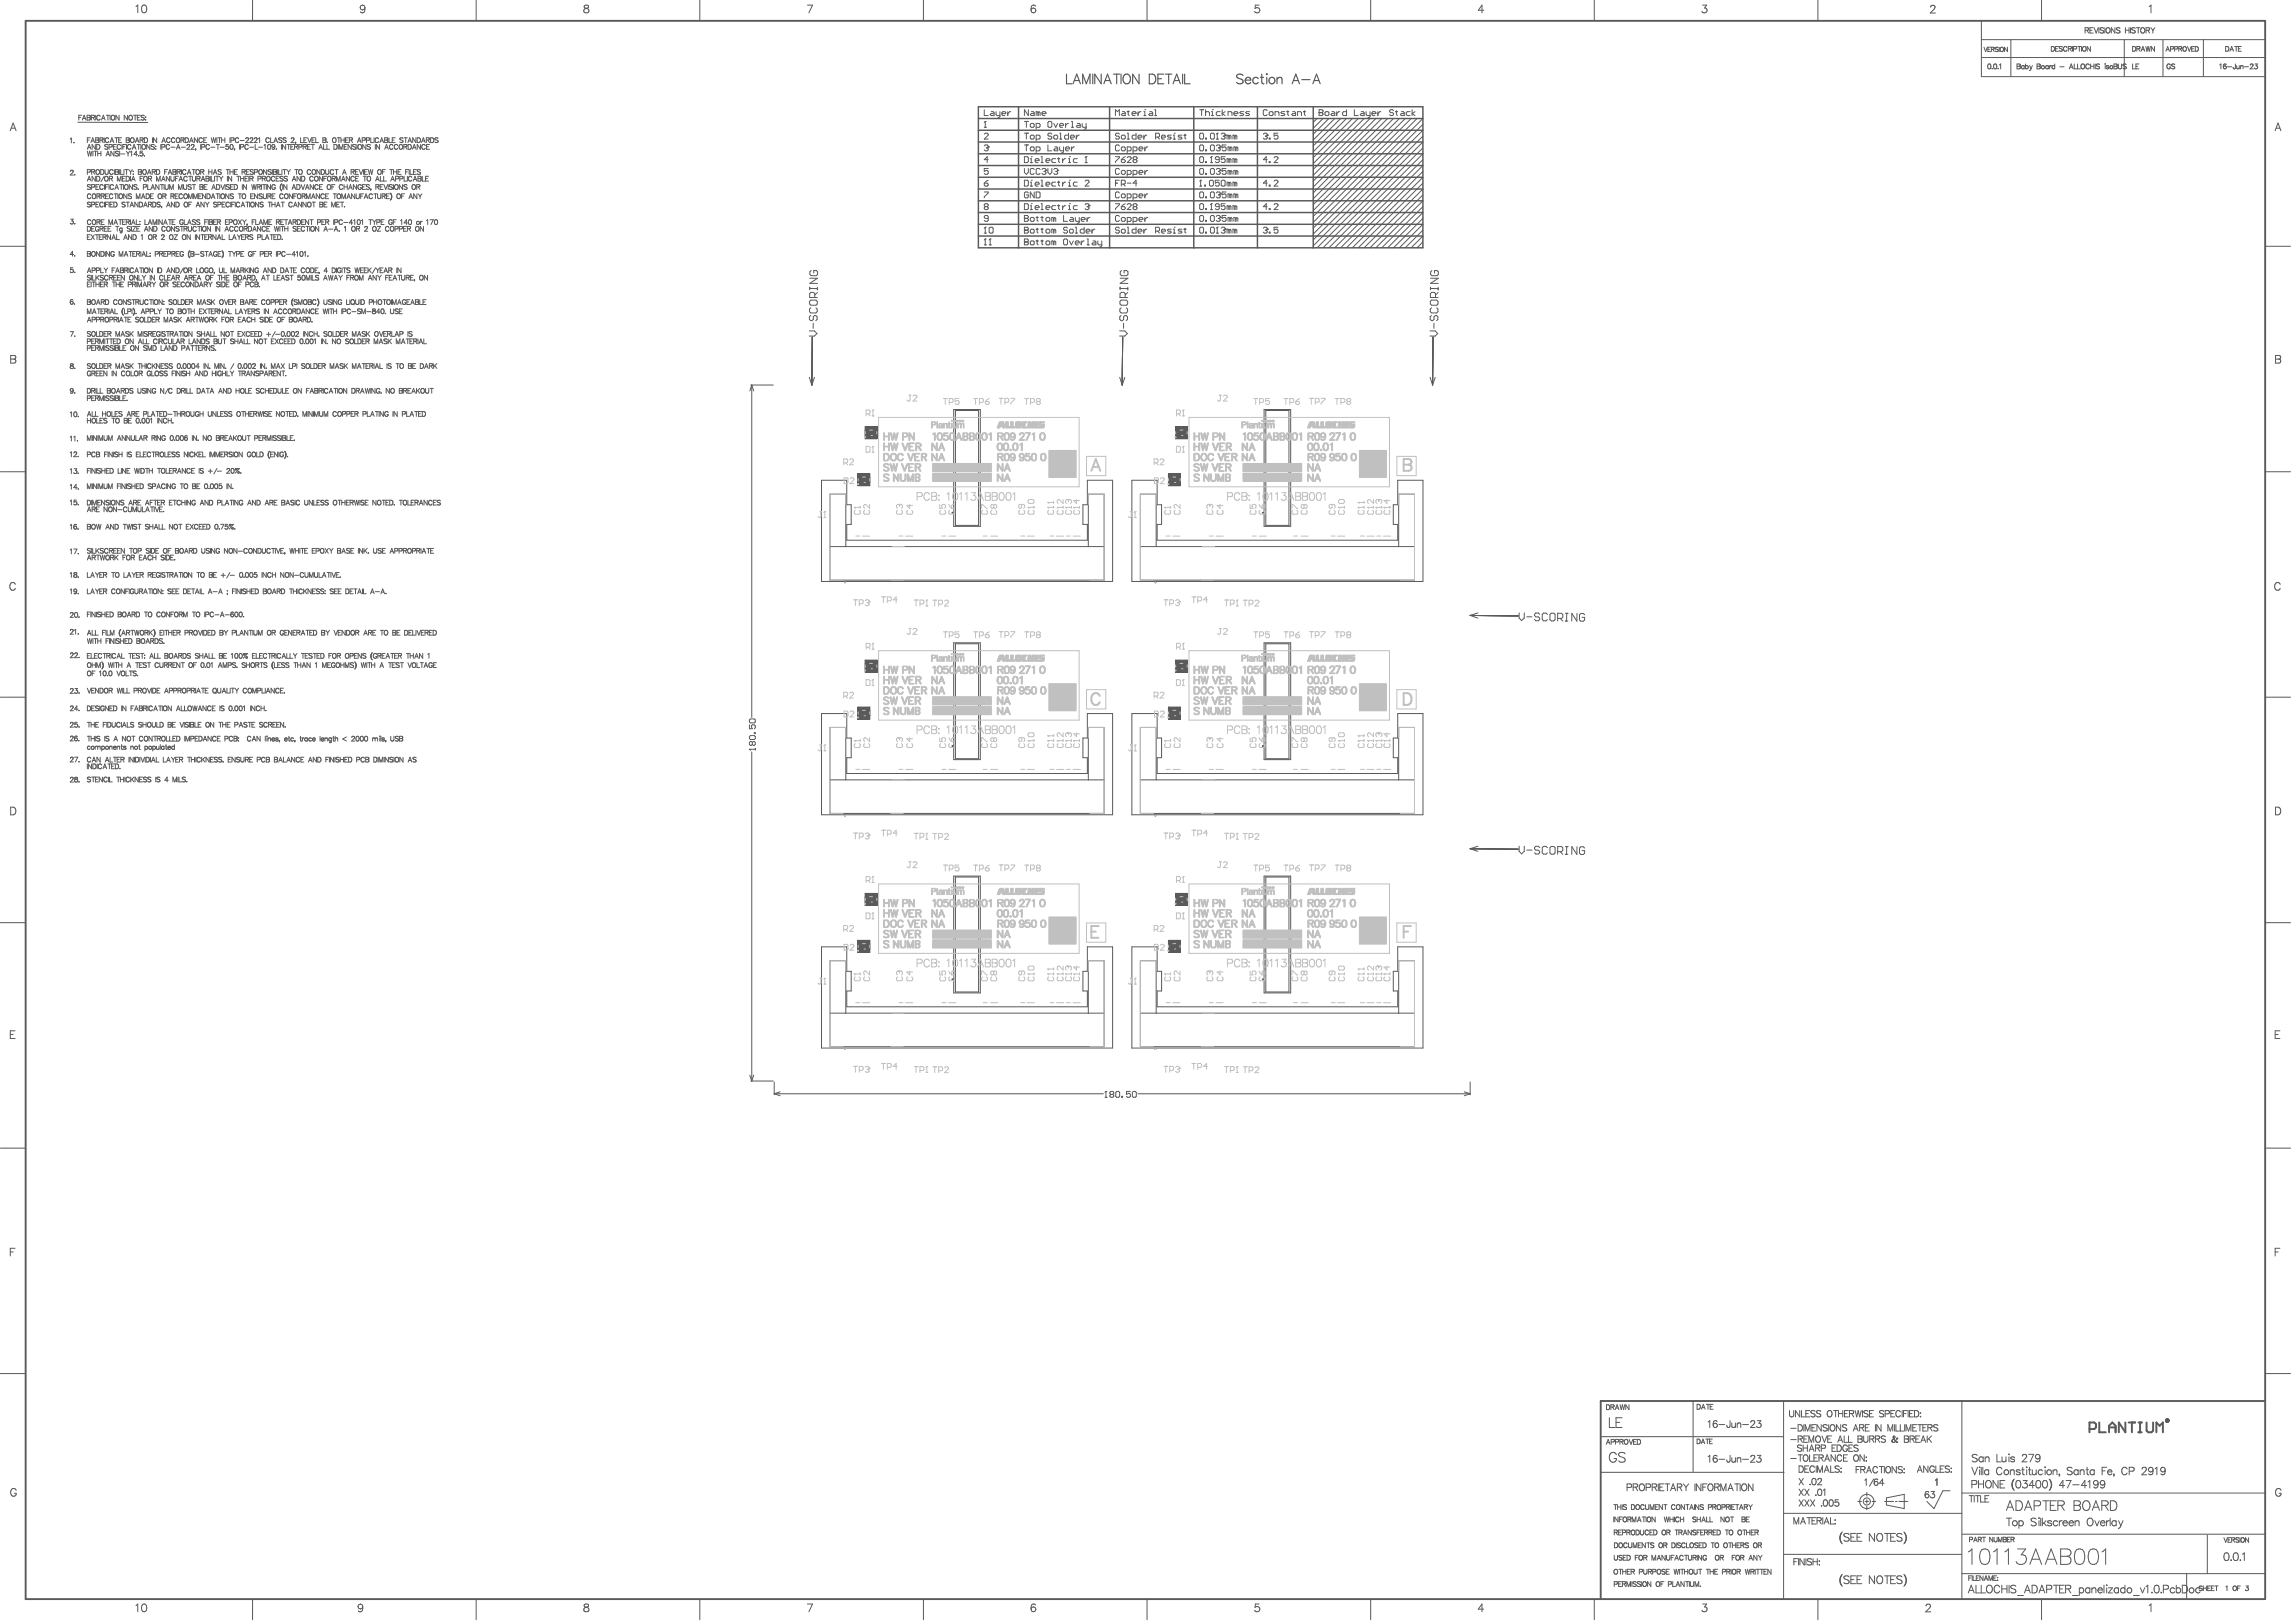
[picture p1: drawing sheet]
<svg xmlns="http://www.w3.org/2000/svg" width="1979mm" height="1401mm" viewBox="0 0 1979 1401" stroke-linecap="round" stroke-linejoin="round" font-family="sans-serif">
<g fill="none" stroke="#5a5a5a" stroke-width=".86">
<path d="M648 332h20M649 332l2 5M649 332v287M649 332l-2 5M647 647h5M649 649v284M652 646v1M647 928l2 5M648 933h20M651 928l-2 5M668 934v11M1269 934v11"/>
<path d="M668 944l5 2M668 944h285M673 942l-5 2M982 944h287M1264 942l5 2M1269 944l-5 2M1901 1369h-1h-2l1 1 2 1-1 2-2-1M1902 1369v4M1902 1370h3M1905 1369v4M1906 1370h1M1908 1369h-2v4h2"/>
<path d="M1909 1370h1M1911 1369h-2v4h2M1912 1369h3M1913 1369v4M1922 1369v4M1928 1369a1.8 1.8 0 0 1 3 2 1.8 1.8 0 0 1-3 1zM1932 1370h1M1934 1369h-2v4M1939 1369h2l-1 1a1.3 1.3 0 0 1 1 2 1.5 1.5 0 0 1-3 0"/>
</g>
<circle cx="647" cy="647" r=".3" fill="#5a5a5a"/>
<path d="M647 621l1-1h3l1 1v2l-1 1h-3l-1-1zM647 625v4h2v-2v-2h2l1 1v2l-1 1M647 636l1-1h3l1 1v1l-1 1h-3l-1-1zM651 632h1v1h-1zM647 647h1M649 641v-1l-2 1v1l1 1 1-1M649 641l1-1 2 1v1l-1 1-2-1M649 641v1M954 947h2M955 942v5" fill="none" stroke="#5a5a5a" stroke-width=".86"/>
<circle cx="955" cy="942" r=".3" fill="#5a5a5a"/>
<g fill="none" stroke="#5a5a5a" stroke-width=".86">
<path d="M1800 26h3v-2h-3v5M1802 26l1 3M1804 26h2M1807 24h-3v5h3M1808 24l2 5 1-5M1812 24v5M1816 25l-1-1-2 1v1l3 1-1 2-2-1M1817 24v5M1818 25l1-1a2.1 2.1 0 0 1 3 2 2.2 2.2 0 0 1-4 2v-1zM1826 24v5l-3-5v5M1830 25l-1-1-2 1v1l3 1-1 2-2-1M1835 26h3"/>
<path d="M1835 24v5M1838 24v5M1839 24v5M1843 25l-1-1-2 1 1 1 2 1-1 2-2-1M1844 24h3M1846 24v5M1848 25l1-1a2.1 2.1 0 0 1 3 2 2.2 2.2 0 0 1-4 2v-1zM1853 26h2v-2h-2v5M1854 26l2 3M1857 24l1 2M1858 26v3M1860 24l-2 2"/>
<path d="M1713 41l1 4 2-4M1716 43h1M1718 41h-2v4h2M1719 43l2-1v-1h-2v4M1720 43l2 2M1725 41h-1h-2l1 1 2 1v1l-1 1-2-1M1726 41v4M1727 41a1.8 1.8 0 0 1 3 2 1.7 1.7 0 0 1-3 1v-2zM1733 41v4l-3-4v4M1771 40h1a2.2 2.2 0 0 1 2 2 2.2 2.2 0 0 1-2 2h-1zM1774 42h2M1777 40h-3v4h3"/>
<path d="M1780 41l-1-1-1 1v1l2 1-1 1h-1M1784 41a1.5 1.5 0 0 0-1-1 1.5 1.5 0 0 0-2 2v1a1.5 1.5 0 0 0 2 1 1.5 1.5 0 0 0 1-1M1785 42h3v-2h-3v4M1787 42l1 2M1789 40v4M1790 42h2l1-2h-3v4M1794 40h2M1795 40v4M1797 40v4M1798 41v-1a1.9 1.9 0 0 1 3 2 1.9 1.9 0 0 1-3 2zM1805 40v4l-3-4v4M1841 40h1a2.2 2.2 0 0 1 2 2 2.2 2.2 0 0 1-2 2h-1z"/>
<path d="M1845 42h2v-2h-2v4M1846 42l1 2M1848 44l2-4 1 4M1849 43h2M1852 40l1 4 1-4 1 4 1-4M1860 40v4l-3-4v4M1870 44l1-4 2 4M1870 43h2M1874 42h2v-1l-2-1v4M1877 42h3v-1l-3-1v4M1881 42h2v-1l-2-1v4M1882 42l1 2"/>
<path d="M1885 40a1.8 1.8 0 0 1 3 2 1.8 1.8 0 0 1-3 2l-1-2zM1888 40l2 4 1-4M1892 42h1M1894 40h-2v4h2M1895 40h1a2.1 2.1 0 0 1 2 2 2.1 2.1 0 0 1-2 2h-1zM1921 40h2a2.2 2.2 0 0 1 1 2 2.2 2.2 0 0 1-1 2h-2zM1925 44l2-4 1 4M1926 43h1M1929 40h3M1930 40v4M1932 42h2M1935 40h-3v4h3"/>
<path d="M955 942l-1 1M959 944h-1l1-2h2v1v1M959 944l-1 1 1 2h2v-1v-2M959 944h2M964 942h2l1 1v3l-1 1h-2l-1-1v-3zM968 946h1v1h-1zM976 942h-4v2h2h2v2l-1 1h-2l-1-1M978 943v-1h2l1 1v3l-1 1h-2v-1zM1387 1212h1a2.3 2.3 0 0 1 2 2 2.3 2.3 0 0 1-2 2h-1zM1391 1214h2v-1l-2-1v4M1392 1214l1 2M1394 1216l2-4 2 4"/>
<path d="M1395 1215h2M1399 1212l1 4 1-4 1 4 1-4M1406 1212v4l-3-4v4M1465 1212h1a2.3 2.3 0 0 1 2 2 2.3 2.3 0 0 1-2 2h-1zM1469 1216l1-4 2 4M1469 1215h2M1473 1212h3M1474 1212v4M1476 1214h2M1479 1212h-3v4h3M1545 1217v4l1 2 2-1v-5M1554 1217v6l-4-6v6"/>
<path d="M1555 1217v6h3M1559 1220h2M1562 1217h-3v6h3M1567 1218l-1-1-3 1 1 1 3 2v1l-1 1-3-1M1572 1218l-2-1-2 1 1 1 3 2v1l-2 1-2-1M1578 1218v-1a2.6 2.6 0 0 1 4 3 2.6 2.6 0 0 1-4 2l-1-1zM1583 1217h3M1585 1217v6M1587 1220h4M1587 1217v6M1591 1217v6M1592 1220h2"/>
<path d="M1596 1217h-4v6h4M1597 1220h3v-2l-3-1v6M1598 1220l2 3M1601 1217l2 6 1-6 1 6 2-6M1608 1217v6M1613 1218l-2-1-2 1v1l4 2v1l-2 1-2-1M1614 1220h2M1617 1217h-3v6h3M1626 1218l-1-1-3 1 1 1 3 2v1l-1 1-3-1M1632 1220h2M1636 1217h-4v6h4M1641 1219a2 2 0 0 0-3-2 2 2 0 0 0-1 2v2a2 2 0 0 0 1 2 2 2 0 0 0 3-2"/>
<path d="M1642 1217v6M1643 1220h2M1647 1217h-4v6M1647 1217v6M1648 1220h2M1652 1217h-4v6h4M1653 1217h2a2.9 2.9 0 0 1 1 3 2.9 2.9 0 0 1-1 3h-2zM1658 1219v1zM1546 1233h5M1552 1229h2a3 3 0 0 1 2 3 3 3 0 0 1-2 3h-2zM1557 1229v6M1558 1235v-6l2 6 3-6v6"/>
<path d="M1561 1239h-4v6h4M1564 1232h2M1568 1229h-4v6h4M1568 1240v-1a2.6 2.6 0 0 1 4 3 2.6 2.6 0 0 1-4 2l-1-1zM1572 1229v6l-4-6v6M1573 1239l2 6 2-6M1577 1230l-1-1-2 1v1l3 2v1l-1 1-2-1M1579 1229v6M1581 1230a2.6 2.6 0 0 1 3 2 2.6 2.6 0 0 1-3 3l-1-2zM1581 1239h-3v6h3M1589 1229v6l-4-6v6M1592 1239v6h3"/>
<path d="M1594 1230l-1-1-2 1v1l3 2v1l-1 1-2-1M1596 1239v6h3M1600 1235l2-6 2 6M1601 1233h2M1604 1239l3 1 1 1-2 1 2 1-1 1-3 1zM1605 1232h3l1-2-4-1v6M1607 1232l2 3M1609 1239v4l1 2 2-1 1-5M1610 1232h2M1614 1229h-4v6h4M1619 1229v6M1624 1229v6l-4-6v6"/>
<path d="M1627 1220h4v-2l-4-1v6M1628 1240l-2-1-2 1v1l4 2v1l-2 1-2-1M1630 1235v-6l2 6 2-6v6M1636 1229v6M1637 1229v6h3M1640 1229v6h4M1644 1239l3 1 1 1-2 1 2 1-1 1-3 1zM1644 1229v6M1645 1235v-6l2 6 3-6v6M1651 1232h2M1655 1229h-4v6h4M1656 1229h3"/>
<path d="M1657 1239h-3v6h3M1657 1229v6M1658 1222v1zM1660 1232h2M1663 1229h-3v6h3M1664 1239v6M1664 1232h3l1-2-4-1v6M1666 1232l2 3M1667 1239l-3 4M1673 1230l-1-1-3 1 1 1 3 2v1l-1 1-3-1M1869 1226h1M1870 1226v1"/>
<path d="M1870 1225h.1M1870 1227h1M1870 1225h1M1870 1225h-1M1870 1225h2M1870 1227h2M1870 1226h1M1870 1224h1M1871 1226h.1M1871 1226h1M1871 1225h1M1871 1227h1"/>
<path d="M1872 1225h.1M1872 1227h-1M1872 1226h.1M1872 1226v1M1387 1246l1-4 2 4M1387 1245h2M1391 1244h2v-1l-2-1v4M1395 1244h2v-1l-2-1v4M1398 1244h3v-1l-3-1v4M1400 1244l1 2M1403 1243v-1a1.9 1.9 0 0 1 2 2 1.9 1.9 0 0 1-2 2zM1406 1242l2 4 2-4"/>
<path d="M1410 1244h2M1413 1242h-3v4h3M1413 1242h2a2.3 2.3 0 0 1 1 2 2.3 2.3 0 0 1-1 2h-2zM1465 1242h1a2.1 2.1 0 0 1 2 2 2.1 2.1 0 0 1-2 2h-1zM1469 1246l1-4 2 4M1469 1244h2M1473 1242h2M1474 1242v4M1476 1244h1M1478 1242h-2v4h2M1546 1259h5M1546 1242h5"/>
<path d="M1552 1242l3-1 1-1-4-1v6M1552 1255h4M1554 1255v6M1554 1242l2 3M1555 1248l-1-1-2 1v1l3 2v1h-1h-2M1557 1247v5M1557 1250h3M1557 1242h2M1558 1256a2.6 2.6 0 0 1 3 2 2.6 2.6 0 0 1-3 3l-1-2zM1560 1247v5M1562 1245v-6l2 6 2-6v6M1562 1252l2-5 2 5"/>
<path d="M1562 1255v6h3M1563 1251h2M1566 1258h2M1567 1250l3-1 1-2h-4v5M1569 1250l2 2M1569 1255h-3v6h3M1570 1258h3l1-2-4-1v6M1572 1258l2 3M1572 1250h3l1-3h-4v5M1576 1259h3M1578 1242h2M1582 1250h2"/>
<path d="M1584 1255v6l-3-6v6M1585 1247h-3v5h3M1586 1247h2a3 3 0 0 1 2 3 3 3 0 0 1-2 2h-2zM1586 1245l3-6 2 6M1587 1243h3M1590 1257a2 2 0 0 0-2-2 2 2 0 0 0-2 3v1a2 2 0 0 0 2 2 2 2 0 0 0 2-1M1591 1258h3M1595 1248a2 2 0 0 0-3-1 2 2 0 0 0-1 2v1a2 2 0 0 0 2 2 2 2 0 0 0 2-2h-2M1595 1255h-4v6h4M1596 1250h2M1599 1247h-3v5h3M1601 1256a2.6 2.6 0 0 1 3 2 2.6 2.6 0 0 1-3 3l-1-2z"/>
<path d="M1604 1242h2M1604 1248l-1-1-3 1 1 1 3 2v1h-1h-3M1609 1255v6l-3-6v6M1611 1257h.1M1614 1242l3-1v-1l-3-1v6M1616 1242l2 3M1619 1242l3-1v-1l-3-1v6M1621 1242l2 3M1634 1240l1-1h1v2l-3 2v1l1 1M1634 1240l2 4 2 1M1634 1242l-1 1 1 2M1634 1240l4 5"/>
<path d="M1638 1241l-2 3-2 1M1638 1244v1M1644 1242h2M1649 1242l3-1v-1l-3-1v6M1651 1242l2 3M1654 1242h2M1658 1245l2-6 2 6M1659 1243h3M1665 1241l2 4M1707 1256a2.4 2.4 0 0 0-3-1 2.4 2.4 0 0 0-1 2l3 2 1 2a2.8 2.8 0 0 1-4 0M1712 1258a2.1 2.1 0 0 0-3 0 2.1 2.1 0 0 0 0 3 2.1 2.1 0 0 0 3 0M1712 1257v4"/>
<path d="M1714 1258l1-1h2v4M1714 1257v4M1724 1255v6h4M1728 1257l1 4h1l2-1M1732 1257v4M1734 1255h1zM1734 1257v4M1739 1258a2 2 0 0 0-3 0l3 2v1a2 2 0 0 1-3 0M1746 1257l1-2h2l1 1-1 2-3 3h4M1751 1255h5l-3 6M1761 1257a3 3 0 0 1-2 4h-2M1553 1265h2a3 3 0 0 1 2 3 3 3 0 0 1-2 3h-2z"/>
<path d="M1553 1276l4 5M1557 1276l-4 5M1558 1268h2M1561 1265h-3v6h3M1565 1276h1a2.9 2.9 0 0 1 2 3 2.9 2.9 0 0 1-2 2 4 4 0 0 1-1-5zM1566 1266a2 2 0 0 0-2-1 2 2 0 0 0-2 2v1a2 2 0 0 0 2 3 2 2 0 0 0 2-2M1568 1265v6M1569 1271v-6l2 6 2-6v6M1569 1277l1-1h1l1 1v2l-3 2h4M1575 1271l2-6 2 6M1575 1261l2-6 2 6M1576 1269h2"/>
<path d="M1580 1265v6h3M1588 1266l-2-1-2 1 1 1 3 2v1l-2 1-2-1M1589 1267h1zM1589 1270h1zM1602 1268h2M1606 1265h-4v6M1606 1268h4v-2l-4-1v6M1608 1268l2 3M1610 1277l1-1v6M1611 1260h.1M1611 1271l2-6 3 6M1612 1269h3"/>
<path d="M1617 1276l-3 7M1621 1267a2 2 0 0 0-3-2 2 2 0 0 0-1 3v1a2 2 0 0 0 1 2 2 2 0 0 0 3-1M1621 1277l-2-1a2.8 2.8 0 0 0-1 4M1622 1265h4M1624 1265v6M1626 1280h-4l3-4v6M1627 1265v6M1628 1266h1a2.6 2.6 0 0 1 3 2 2.6 2.6 0 0 1-3 3l-1-2zM1637 1265v6l-4-6v6M1642 1266l-1-1-2 1v2l3 1v1l-1 1-2-1M1643 1268h1zM1643 1271h1z"/>
<path d="M1655 1271l2-6 2 6M1656 1269h3M1664 1265v6l-3-6v6M1670 1266a2 2 0 0 0-3-1 2 2 0 0 0-1 2v1a2 2 0 0 0 2 3 2 2 0 0 0 2-3h-2M1671 1277l1-1v6M1671 1265v6h3M1675 1268h2M1678 1265h-3v6h3M1683 1266l-1-1-3 1 1 1 3 1v2l-1 1-3-1M1685 1267h.1M1684 1270v1zM1702 1266l3 7 2-7"/>
<path d="M1708 1278v6M1709 1266h.1M1709 1268v5M1710 1266v7M1712 1266v7M1712 1278v6M1715 1278a2.4 2.4 0 0 1 2 0 2.4 2.4 0 0 1 2 2v2a2.5 2.5 0 0 1-2 2 2.5 2.5 0 0 1-3-2zM1717 1269a2.1 2.1 0 0 0-3 0 2.1 2.1 0 0 0 0 3 2.1 2.1 0 0 0 3 0M1717 1268v5M1725 1278v6l-5-6v6M1728 1268a2.4 2.4 0 0 0-3-2 2.4 2.4 0 0 0-1 3v1a2.4 2.4 0 0 0 1 3 2.4 2.4 0 0 0 3-2M1731 1278h-4v6h4"/>
<path d="M1735 1270l2-2 1 1 1 4M1735 1268v5M1738 1277l-1 4v2l1 3M1738 1277l-1 4 1 5M1739 1276l-1 1M1741 1278a2.1 2.1 0 0 1 3 1v1a2.8 2.8 0 0 1-2 4 4 4 0 0 1-1-6zM1744 1269a2 2 0 0 0-4 0l4 2v1a2 2 0 0 1-4 0M1745 1268h2M1746 1266v5v1l2 1M1747 1278h3l-2 2a2.2 2.2 0 0 1 2 3 2.2 2.2 0 0 1-4 0M1749 1266h1zM1750 1268v5"/>
<path d="M1751 1268h2M1752 1266v5v1l1 1M1754 1268l1 4 1 1 2-2M1758 1268v5M1758 1278a2.1 2.1 0 0 1 3 1l1 1a2.8 2.8 0 0 1-3 4 4 4 0 0 1-1-6zM1763 1269a2.1 2.1 0 0 0-3 0 2.1 2.1 0 0 0 0 3 2.1 2.1 0 0 0 3 0M1764 1278a2.1 2.1 0 0 1 3 1v1a2.8 2.8 0 0 1-2 4 4 4 0 0 1-1-6zM1765 1266h1zM1765 1268v5M1769 1276l1 1M1770 1277l1 4-1 5M1770 1277l1 4v2l-1 3"/>
<path d="M1772 1270l2-2 1 1 1 4M1772 1268v5M1778 1272v1zM1778 1272l-1 2M1784 1278h4l-3 6M1789 1267a2.4 2.4 0 0 0-3-1 2.4 2.4 0 0 0-1 2v1l3 1 1 2a2.8 2.8 0 0 1-4 0M1794 1269a2.1 2.1 0 0 0-3 0 2.1 2.1 0 0 0 0 3 2.1 2.1 0 0 0 3 0M1794 1268v5M1796 1270l1-2 2 1v4M1796 1268v5M1801 1268h2M1802 1266v5v1l1 1"/>
<path d="M1802 1279l2-1v6M1808 1269a2.1 2.1 0 0 0-3 0 2.1 2.1 0 0 0 0 3 2.1 2.1 0 0 0 3 0M1808 1268v5M1811 1280a3 3 0 0 1-2 4l-1-1M1815 1269h2M1817 1280a3 3 0 0 1-2 4l-2-1M1819 1266h-4v7M1819 1270v1a2 2 0 0 0 2 2 2 2 0 0 0 2-1M1820 1269l2-1 1 2h-4zM1825 1272v1zM1825 1272l-1 2M1836 1268a2.4 2.4 0 0 0-2-2 2.4 2.4 0 0 0-2 3v1a2.4 2.4 0 0 0 2 3 2.4 2.4 0 0 0 2-2"/>
<path d="M1838 1270h3a1.7 1.7 0 0 0 1-2 1.7 1.7 0 0 0-1-2h-3v7M1849 1268l1-2h2l1 1-1 3-3 3h4M1859 1268a3 3 0 0 1-3 5l-1-1M1860 1267l2-1v7M1869 1268a3 3 0 0 1-2 5l-2-1M1393 1298h3M1394 1298v5M1396 1298v5M1399 1298v5M1400 1298v5M1404 1299l-1-1-2 1 1 1 2 1v1l-1 1-2-1M1405 1284l3-1 1-1-1-1-3-1v6"/>
<path d="M1408 1298h2a2.3 2.3 0 0 1 1 3 2.3 2.3 0 0 1-1 2h-2zM1410 1283h3l1-1v-1l-4-1v6M1412 1283l2 3M1413 1299a1.9 1.9 0 0 1 2 2 1.9 1.9 0 0 1-2 1zM1416 1281a2.8 2.8 0 0 1 4 2 2.8 2.8 0 0 1-4 3l-1-2zM1419 1299a1.6 1.6 0 0 0-1-1 1.6 1.6 0 0 0-2 2v1a1.6 1.6 0 0 0 2 2 1.6 1.6 0 0 0 1-1M1421 1298v3l1 2 1-1v-4M1421 1284l3-1 1-1v-1l-4-1v6M1426 1283h4v-1v-1l-4-1v6M1428 1283l2 3M1432 1280v6M1432 1298h-3v5h3"/>
<path d="M1433 1283h2M1435 1298v5l-3-5v5M1436 1298h3M1436 1280h-3v6h3M1437 1280h4M1438 1298v5M1439 1280v6M1442 1286l2-6 3 6M1443 1284h3M1446 1299a1.6 1.6 0 0 0-2-1 1.6 1.6 0 0 0-1 2v1a1.6 1.6 0 0 0 1 2 1.6 1.6 0 0 0 2-1M1447 1299h1a1.9 1.9 0 0 1 2 2 1.9 1.9 0 0 1-3 1zM1448 1283h3l1-1v-1l-4-1v6"/>
<path d="M1450 1283l2 3M1453 1280l2 3M1454 1298v5l-3-5v5M1455 1298h3M1455 1283v3M1457 1298v5M1458 1280l-3 3M1463 1298v5M1463 1280v6M1467 1298v5l-3-5v5M1468 1280v6l-4-6v6M1470 1283h2"/>
<path d="M1470 1299l-1-1-1 1v1l2 1-1 2-1-1M1474 1280h-4v6M1475 1281a2.8 2.8 0 0 1 4 2 2.8 2.8 0 0 1-4 3l-1-2zM1480 1283h4v-1v-1l-4-1v6M1482 1283l2 3M1483 1299a1.9 1.9 0 0 1 3 2 1.9 1.9 0 0 1-3 1zM1485 1286v-6l3 6 2-6v6M1492 1286l2-6 2 6M1492 1284h3M1494 1298v5M1498 1298h-3v5h3M1498 1280h3"/>
<path d="M1498 1298h3M1500 1280v6M1500 1298v5M1502 1280v6M1504 1281h1a2.8 2.8 0 0 1 3 2 2.8 2.8 0 0 1-3 3l-2-2zM1510 1298l1 2M1513 1298l-2 2M1513 1280v6l-4-6v6M1553 1294l4 6M1553 1285l4 6M1557 1294l-4 6M1557 1285l-4 6"/>
<path d="M1558 1294l4 6M1558 1285l4 6M1562 1294l-4 6M1562 1285l-4 6M1562 1281h1zM1563 1294l4 6M1567 1294l-4 6M1567 1290h1zM1570 1285h1a2.9 2.9 0 0 1 2 3 2.9 2.9 0 0 1-2 3 4 4 0 0 1-1-6zM1572 1299v1zM1574 1286l1-1v6M1575 1294h1a2.9 2.9 0 0 1 2 3 2.9 2.9 0 0 1-2 3 4 4 0 0 1-1-6z"/>
<path d="M1580 1294a2.9 2.9 0 0 1 3 3 2.9 2.9 0 0 1-3 3 4 4 0 0 1 0-6zM1587 1294h-3v3a2 2 0 0 1 3 0 2 2 0 0 1 0 2 2 2 0 0 1-3 0M1604 1296h3M1610 1296h3M1612 1288v3M1612 1294v3M1612 1300v3M1616 1296h3M1627 1296h8M1628 1293l16-4v13l-16-3zM1636 1296h2M1639 1296h8"/>
<path d="M1665 1288l-2-1a2.8 2.8 0 0 0-1 4M1667 1287h3l-2 2a1.8 1.8 0 0 1 2 3 2 2 0 0 1-4 0M1683 1286h-6l-7 16-7-6M1700 1291h4M1702 1291v5M1702 1281h3a1.7 1.7 0 0 0 2-2 1.7 1.7 0 0 0-2-1h-3v6M1704 1291v5M1705 1291h4M1707 1291v5M1708 1281h4M1710 1291v5h3M1714 1293h2"/>
<path d="M1717 1291h-3v5h3M1727 1281h2M1738 1286h1M1756 1282h-4l3-4v6M1770 1286h-1M1782 1282h-4l3-4v6M1789 1281h6M1801 1282h-4l3-4v6M1393 1309v4M1396 1300h3M1397 1309v4l-3-4v4M1398 1311h2"/>
<path d="M1401 1309h-3v4M1401 1310l1-1a1.9 1.9 0 0 1 2 2 1.9 1.9 0 0 1-3 2zM1405 1311h3v-2h-3v4M1407 1311l1 2M1409 1313v-4l2 4 1-4v4M1413 1313l2-4 2 4M1414 1312h2M1418 1309h2M1419 1309v4M1421 1309v4M1422 1310l1-1a1.9 1.9 0 0 1 2 2 1.9 1.9 0 0 1-3 2zM1425 1303v-5l1 5 2-5v5"/>
<path d="M1429 1309v4l-3-4v4M1429 1300h2M1437 1309l1 4 1-4 1 4 1-4M1442 1311h2M1442 1309v4M1444 1309v4M1446 1309v4M1449 1310a1.6 1.6 0 0 0-1-1 1.6 1.6 0 0 0-2 2v1a1.6 1.6 0 0 0 2 1 1.6 1.6 0 0 0 1-1M1451 1309v4M1451 1311h2M1453 1309v4M1459 1303l1-5 2 5"/>
<path d="M1459 1301h2M1464 1310l-1-1-2 1 1 1 2 1-1 1h-2M1465 1309v4M1465 1311h3M1468 1309v4M1469 1313l2-4 1 4M1470 1312h2M1473 1309v4h3M1475 1301l2-1v-1l-2-1v5M1476 1309v4h2M1479 1300h2v-1l-2-1v5M1480 1300l1 3"/>
<path d="M1486 1301l3-1v-1l-3-1v5M1488 1309v4l-2-4v4M1490 1310v-1a1.9 1.9 0 0 1 3 2 1.9 1.9 0 0 1-3 2zM1490 1300h3v-1l-3-1v5M1492 1300l1 3M1494 1309h3M1495 1300h2M1495 1309v4M1502 1303l1-5 2 5M1502 1301h2M1504 1309h2v2l1 1-1 1h-2zM1504 1311h2"/>
<path d="M1506 1300h2v-1l-2-1v5M1507 1300l2 3M1508 1311h1M1510 1309h-2v4h2M1511 1300v3M1549 1315v-5l2 5 2-5v5M1554 1315l2-5 3 5M1555 1313h3M1560 1310h4M1562 1310v5M1564 1312h2M1568 1310h-4v5h4"/>
<path d="M1569 1312h3v-2h-3v5M1570 1312l2 3M1573 1310v5M1575 1315l2-5 2 5M1575 1313h3M1580 1310v5h3M1584 1311h.1M1584 1315h.1M1393 1322h3v-1l-3-1v5M1394 1331h1a2.3 2.3 0 0 1 2 2 2.3 2.3 0 0 1-2 3h-1zM1395 1322l1 3M1397 1322h2"/>
<path d="M1398 1332a1.9 1.9 0 0 1 3 2 1.9 1.9 0 0 1-3 1l-1-2zM1400 1320h-3v5h3M1401 1323l2-1v-1l-2-1v5M1404 1322h3v-1l-3-1v5M1405 1332a1.6 1.6 0 0 0-2-1 1.6 1.6 0 0 0-1 2v1a1.6 1.6 0 0 0 1 2 1.6 1.6 0 0 0 2-1M1406 1322l1 3M1406 1331v3l1 2 1-1 1-4M1409 1321v-1a1.9 1.9 0 0 1 2 3 1.9 1.9 0 0 1-2 1zM1410 1336v-5l1 5 2-5v5M1412 1320h2a2.3 2.3 0 0 1 1 2 2.3 2.3 0 0 1-1 3h-2zM1414 1333h2M1416 1320v3l1 2 2-1v-4"/>
<path d="M1417 1331h-3v5h3M1420 1331v5l-2-5v5M1422 1331h2M1423 1331v5M1423 1321a1.6 1.6 0 0 0-2-1 1.6 1.6 0 0 0-1 2v1a1.6 1.6 0 0 0 1 2 1.6 1.6 0 0 0 2-1M1424 1322h2M1427 1320h-3v5h3M1428 1320h1a2.3 2.3 0 0 1 1 2 2.3 2.3 0 0 1-1 3h-1zM1428 1332l-1-1-2 1v1l3 1-1 2-2-1M1432 1332h1a1.9 1.9 0 0 1 2 2 1.9 1.9 0 0 1-3 1zM1435 1321v-1a2.1 2.1 0 0 1 3 3 1.9 1.9 0 0 1-3 1zM1436 1333h3v-1l-3-1v5"/>
<path d="M1438 1333l1 3M1439 1322h2v-1l-2-1v5M1440 1322l2 3M1443 1331h2a2.3 2.3 0 0 1 1 2 2.3 2.3 0 0 1-1 3h-2zM1446 1320h3M1447 1331v5M1447 1320v5M1449 1322h3v-1l-3-1v5M1451 1322l1 3M1451 1332l-1-1-2 1v1l3 1-1 2-2-1M1453 1325l2-5 1 5M1454 1323h2"/>
<path d="M1455 1332a1.6 1.6 0 0 0-2-1 1.6 1.6 0 0 0-1 2v1a1.6 1.6 0 0 0 1 2 1.6 1.6 0 0 0 2-1M1456 1331v5h2M1459 1332h1a1.9 1.9 0 0 1 2 2 1.9 1.9 0 0 1-3 1zM1460 1320v5l-3-5v5M1464 1321l-1-1-2 1 1 1 2 1-1 2-2-1M1465 1322h2M1466 1332l-1-1-2 1v1l3 1-1 2-2-1M1467 1333h1M1468 1320h-3v5M1468 1322h2M1469 1331h-2v5h2M1470 1331h1a2.3 2.3 0 0 1 2 2 2.3 2.3 0 0 1-2 3h-1z"/>
<path d="M1471 1320h-3v5h3M1471 1322h3v-1l-3-1v5M1473 1322l1 3M1475 1322h3v-1l-3-1v5M1477 1322l1 3M1477 1331h3M1479 1331v5M1479 1322h2M1481 1332a1.9 1.9 0 0 1 3 2 1.9 1.9 0 0 1-3 1zM1482 1320h-3v5h3M1482 1320h2a2.3 2.3 0 0 1 1 2 2.3 2.3 0 0 1-1 3h-2zM1488 1332h1a1.9 1.9 0 0 1 2 2 1.9 1.9 0 0 1-3 1z"/>
<path d="M1489 1320h3M1491 1320v5M1492 1331h3M1493 1321v-1a2.1 2.1 0 0 1 3 3 1.9 1.9 0 0 1-3 1zM1494 1331v5M1495 1333h3M1495 1331v5M1498 1331v5M1499 1333h2M1501 1321v-1a2.1 2.1 0 0 1 3 3 1.9 1.9 0 0 1-3 1zM1502 1331h-3v5h3M1503 1333h2v-1l-2-1v5"/>
<path d="M1504 1333l2 3M1504 1320h3M1506 1320v5M1508 1322h3M1508 1320v5M1509 1332l-1-1-1 1v1l2 1-1 2-1-1M1511 1320v5M1512 1322h1M1514 1332a1.9 1.9 0 0 1 3 2 1.9 1.9 0 0 1-3 1zM1514 1320h-2v5h2M1515 1322h2l1-1-3-1v5M1516 1322l2 3"/>
<path d="M1518 1333h2v-1l-2-1v5M1519 1333l2 3M1590 1323l-2 3 1 3 1 3M1590 1323l-1 3 1 6M1590 1332h.1M1590 1322v1M1596 1324a2.5 2.5 0 0 0-2-1 2.5 2.5 0 0 0-2 2v1l4 1v2a3 3 0 0 1-4 0M1598 1326h2M1602 1323h-4v7h4M1603 1326h3M1607 1323h-4v7h4M1618 1323v7l-4-7v7"/>
<path d="M1621 1324a2.5 2.5 0 0 1 3-1 2.5 2.5 0 0 1 1 3v1a2.6 2.6 0 0 1-2 3 2.6 2.6 0 0 1-3-3zM1627 1323h4M1629 1323v7M1632 1326h3M1636 1323h-4v7h4M1642 1324a2.5 2.5 0 0 0-3-1 2.5 2.5 0 0 0-2 2l1 1 3 1 1 2a3 3 0 0 1-5 0M1643 1322l1 1M1644 1323a7 7 0 0 1 0 9M1644 1323l1 1M1644 1332h-1M1645 1324v2v4M1645 1331l-1 1"/>
<path d="M1700 1329l2-1 1-1h-3v4M1704 1331l1-4 2 4M1704 1329h2M1708 1328h2v-1h-2v4M1709 1328l1 3M1711 1327h3M1713 1327v4M1720 1327v4l-2-4v4M1721 1327v2l2 2 1-1v-3M1725 1331v-4l2 4 1-4v4M1729 1327h3v1h-1l1 1v1l-3 1zM1729 1328h2"/>
<path d="M1733 1328h1M1735 1327h-2v4h2M1736 1328h2l1-1h-3v4M1737 1328l2 3M1920 1327l1 4 2-4M1923 1329h2M1926 1327h-3v4h3M1926 1329h3v-2h-3v4M1928 1329l1 2M1933 1327h-1h-2v1l3 1v1l-1 1-2-1M1934 1327v4M1935 1327a1.8 1.8 0 0 1 3 2 1.8 1.8 0 0 1-3 1z"/>
<path d="M1941 1327v4l-3-4v4M1393 1342v3l2 1h1v-4M1394 1355v-1a1.9 1.9 0 0 1 3 2 1.9 1.9 0 0 1-3 2zM1397 1354h3M1399 1354v4M1400 1343l-1-1-2 1 1 1 2 1-1 1h-2M1401 1354v4M1401 1356h3M1401 1344h2M1404 1354v4M1404 1342h-3v4h3M1405 1342h1a2.3 2.3 0 0 1 1 2 2.3 2.3 0 0 1-1 2h-1z"/>
<path d="M1405 1356h1M1407 1354h-2v4h2M1408 1356h2l1-1-3-1v4M1409 1356l2 2M1412 1344h1M1414 1342h-2v4M1415 1343l1-1a1.9 1.9 0 0 1 2 2 1.9 1.9 0 0 1-3 2zM1415 1356h3v-1l-3-1v4M1419 1354v3l1 1h2v-4M1419 1344h2l1-1-3-1v4M1420 1344l2 2M1423 1356h2l1-1-3-1v4"/>
<path d="M1424 1356l2 2M1426 1346v-4l2 4 1-4v4M1427 1356h2v-1l-2-1v4M1430 1346l2-4 2 4M1431 1355v-1a1.9 1.9 0 0 1 3 2 1.9 1.9 0 0 1-3 2zM1431 1345h2M1437 1355l-1-1-1 1v1l2 1-1 1h-1M1437 1342v4l-2-4v4M1438 1356h2M1439 1342v3l1 1h1v-4M1441 1354h-3v4h3M1443 1344h1"/>
<path d="M1445 1354l1 4 1-4 1 4 1-4M1445 1342h-2v4M1446 1346l1-4 2 4M1446 1345h2M1450 1354v4M1451 1354h3M1452 1354v4M1453 1343a1.6 1.6 0 0 0-2-1 1.6 1.6 0 0 0-1 2v1a1.6 1.6 0 0 0 1 1 1.6 1.6 0 0 0 2-1M1454 1354v4M1454 1356h3M1454 1342h3M1456 1342v4"/>
<path d="M1457 1354v4M1457 1342v3l2 1h1v-4M1459 1355v-1a1.9 1.9 0 0 1 2 2 1.9 1.9 0 0 1-2 2zM1461 1344h3v-1l-3-1v4M1462 1354v3l2 1h1v-4M1463 1344l1 2M1465 1342v4M1466 1354h3M1468 1354v4M1469 1342v4l-3-4v4M1473 1354h3M1473 1343a1.6 1.6 0 0 0-2-1 1.6 1.6 0 0 0-1 2v1a1.5 1.5 0 0 0 2 1 1.5 1.5 0 0 0 1-1h-1"/>
<path d="M1474 1354v4M1476 1354v4M1476 1356h3M1479 1354v4M1480 1356h2M1481 1343l1-1a1.9 1.9 0 0 1 2 2 1.9 1.9 0 0 1-3 2zM1483 1354h-3v4h3M1485 1344h2l1-1-3-1v4M1486 1344l2 2M1487 1356h2v-1l-2-1v4M1491 1356h2v-1l-2-1v4M1492 1356l1 2"/>
<path d="M1494 1354v4M1495 1344h2M1496 1355v-1a1.9 1.9 0 0 1 3 2 1.9 1.9 0 0 1-3 2zM1498 1342h-3v4M1499 1343v-1a1.9 1.9 0 0 1 3 2 1.9 1.9 0 0 1-3 2zM1499 1356h3v-1l-3-1v4M1501 1356l1 2M1503 1344h2v-1l-2-1v4M1504 1344l1 2M1507 1354l1 4 1-4 1 4 1-4M1510 1346l1-4 2 4M1510 1345h2"/>
<path d="M1511 1356h3v-1l-3-1v4M1513 1356l1 2M1515 1354v4M1516 1354h3M1517 1342v4l-3-4v4M1518 1354v4M1518 1342l2 2M1519 1354h3M1520 1344v2M1521 1354v4M1521 1342l-1 2M1523 1356h1"/>
<path d="M1525 1354h-2v4h2M1529 1354v4l-3-4v4M1549 1348h2M1552 1345h-3v6M1553 1345v6M1557 1345v6l-3-6v6M1559 1345v6M1564 1346l-1-1-3 1 1 1 3 2v1l-1 1-3-1M1565 1348h4M1565 1345v6M1569 1345v6M1570 1347h1z"/>
<path d="M1570 1350h1zM1590 1359l-1 2a7 7 0 0 0 1 7M1590 1359l-1 4v4M1590 1359h.1M1602 1360h-4v7h4M1607 1360h-4v7h4M1618 1360v7l-4-7v7M1627 1360h4M1629 1360v7M1636 1360h-4v7h4M1643 1359h1M1644 1359l1 2a7 7 0 0 1-1 7"/>
<path d="M1644 1359l1 4v4M1702 1360h-2v4M1702 1360v4M1703 1360v4h3M1709 1360h-3v4h3M1712 1360v4l-3-4v4M1724 1360h-3v4h3M1393 1367h3v-2h-3v4M1397 1367h2M1400 1365h-3v4h3M1401 1367h2v-2h-2v4M1402 1367l1 2"/>
<path d="M1404 1369v-4l2 4 2-4v4M1409 1365v4M1412 1365h-1h-1v1l2 2-1 1-1-1M1416 1365h-1h-2l1 1 2 2-1 1-2-1M1417 1365v4M1418 1365h1a1.9 1.9 0 0 1 2 2 1.9 1.9 0 0 1-3 1zM1425 1365v4l-3-4v4M1430 1365a1.9 1.9 0 0 1 3 2 1.9 1.9 0 0 1-3 1zM1434 1367h1M1436 1365h-2v4M1440 1367h3v-2h-3v4M1444 1365v4h2"/>
<path d="M1447 1369l1-4 2 4M1447 1368h2M1454 1365v4l-3-4v4M1455 1365h3M1456 1365v4M1458 1365v4M1459 1365v3l1 1 2-1v-3M1463 1369v-4l2 4 1-4v4M1468 1369h.1M1589 1367l1 1M1590 1368v1M1596 1361a2.5 2.5 0 0 0-2-1 2.5 2.5 0 0 0-2 1v1l4 2v2a3 3 0 0 1-4 0"/>
<path d="M1598 1363h2M1603 1363h3M1621 1361a2.5 2.5 0 0 1 3-1 2.5 2.5 0 0 1 1 2v2a2.6 2.6 0 0 1-2 3 2.6 2.6 0 0 1-3-3zM1632 1363h3M1642 1361a2.5 2.5 0 0 0-3-1 2.5 2.5 0 0 0-2 1l1 1 3 2 1 2a3 3 0 0 1-5 0M1644 1368l-1 1M1645 1367l-1 1M1700 1362h1M1706 1362h2M1713 1364l1-4 2 4M1714 1362h1M1717 1364v-4l1 4 2-4v4"/>
<path d="M1721 1362h2M1724 1364h.1M1724 1361h.1"/>
<circle cx="1759" cy="1257" r="2"/>
<circle cx="1732" cy="1270" r="2.1"/>
<circle cx="1769" cy="1270" r="2.1"/>
<circle cx="1809" cy="1280" r="2"/>
<circle cx="1815" cy="1280" r="2"/>
<circle cx="1857" cy="1268" r="2"/>
<circle cx="1867" cy="1268" r="2"/>
<circle cx="1612" cy="1296" r="3"/>
<circle cx="1612" cy="1296" r="6"/>
<circle cx="1620" cy="1280" r="1.7"/>
<circle cx="1664" cy="1291" r="1.7"/>
</g>
<path d="M1804 1233h4l1-1v-3l-1-1h-4v8M1812 1228v8h6M1821 1236v-6l2-2 3 2v6M1821 1232h5M1835 1228v8l-6-8v8M1838 1228h5M1840 1228v8M1846 1228h3M1846 1236h3M1847 1228v8M1853 1228v7l1 1h3l2-1v-7M1861 1236v-8l3 2 3-2v8" fill="none" stroke="#5a5a5a" stroke-width="1.7"/>
<g fill="#5a5a5a">
<path d="M747 771h10v11h-10z"/>
<path d="M740 811h11v11h-11z"/>
<path d="M1015 771h10v11h-10z"/>
<path d="M1008 811h11v11h-11z"/>
<path d="M747 569h10v11h-10z"/>
<path d="M740 610h11v11h-11z"/>
<path d="M1015 569h10v11h-10z"/>
<path d="M1008 610h11v11h-11z"/>
<path d="M747 368h10v11h-10z"/>
<path d="M740 409h11v10h-11z"/>
<path d="M1015 368h10v11h-10z"/>
<path d="M1008 409h11v10h-11z"/>
</g>
<g fill="none" stroke="#5a5a5a" stroke-width=".86">
<path d="M117 6l2-2v7M123 5a2.2 2.2 0 0 1 3 1l1 1a2.9 2.9 0 0 1-3 4 4 4 0 0 1-1-6zM218 0v18M315 7a3 3 0 0 1-2 4l-2-1M411 0v18M505 5a1.3 1.3 0 0 0 0 2h1a1.9 1.9 0 0 1 2 2 1.9 1.9 0 0 1-1 2h-1a1.9 1.9 0 0 1-2-2 1.9 1.9 0 0 1 2-2h1a1.3 1.3 0 0 0 1-2zM604 0v18M697 4h4l-3 7M797 0v18M894 5a2 2 0 0 0-3 0l-1 4M990 0v18M1087 4h-3l-1 3a2.3 2.3 0 0 1 4 0 2.3 2.3 0 0 1 0 4 2.3 2.3 0 0 1-4-1"/>
<path d="M1183 0v18M1281 9h-5l3-5v7M1376 0v18M1470 4h3l-2 3a2.2 2.2 0 0 1 2 4 2.2 2.2 0 0 1-4-1M1569 0v18M1667 6l1-1h1l1 1-1 2-3 3h5M1710 18v48h245M1762 0v18M1855 6l2-2v7M1710 34h245M1736 34v32M1834 34v32"/>
<path d="M1867 34v32M1902 34v32M1710 50h245M1716 55a1.9 1.9 0 0 1 3 2 1.9 1.9 0 0 1-3 2v-1zM1720 59h.1M1722 55a1.9 1.9 0 0 1 2 2 1.9 1.9 0 0 1-2 2l-1-1zM1725 59h.1M1726 56l1-1v4M1741 55l3 1v1h-1l1 1v1h-3zM1741 57h2M1747 57a1.3 1.3 0 0 0-2 0 1.3 1.3 0 0 0 0 2 1.3 1.3 0 0 0 2 0M1747 57v2"/>
<path d="M1749 57a1.3 1.3 0 0 1 2 0 1.3 1.3 0 0 1 0 2 1.3 1.3 0 0 1-2 0M1749 55v4M1752 57l1 2M1753 59l-1 2M1754 57l-1 2M1758 55l3 1v1h-1l1 1v1h-3zM1758 57h2M1768 57a1.3 1.3 0 0 0-2 0 1.3 1.3 0 0 0 0 2 1.3 1.3 0 0 0 2 0M1768 57v2M1769 57v2M1771 57h-1l-1 1M1774 57a1.3 1.3 0 0 0-2 0 1.3 1.3 0 0 0 0 2 1.3 1.3 0 0 0 2 0"/>
<path d="M1774 55v4M1778 58h4M1786 59l2-4 2 4M1787 58h2M1791 55v4h2M1793 55v4h3M1797 56v-1a1.9 1.9 0 0 1 3 2 1.9 1.9 0 0 1-3 2zM1804 56a1.6 1.6 0 0 0-2-1 1.6 1.6 0 0 0-1 2v1a1.6 1.6 0 0 0 1 1 1.6 1.6 0 0 0 2-1M1805 57h3M1805 55v4M1808 55v4M1809 55v4"/>
<path d="M1812 56l-1-1-1 1v1l2 1-1 1h-1M1817 55h.1M1817 57v2M1820 57h-2v1l2 1h-2M1825 55l3 1v1h-1l1 1-1 1h-2zM1825 57h2M1829 55v3l1 1h1v-4M1835 56l-1-1-1 1v1l2 1-1 1h-1M1841 55v4h2M1844 57h1M1846 55h-2v4h2M1874 56a1.6 1.6 0 0 0-2-1 1.6 1.6 0 0 0-1 2v1a1.5 1.5 0 0 0 1 1 1.5 1.5 0 0 0 2-1h-1"/>
<path d="M1877 56l-1-1-1 1v1l2 1-1 1h-1M1916 56l1-1v4M1922 56l-2-1-1 3M1923 58h3M1930 55v4h-2v-1M1931 57v2h1h1M1933 57v2M1934 57h1h1v2M1934 57v2M1937 58h4M1943 56l1-1 1 1-3 3h3M1943 56h.1"/>
<path d="M1947 55h2l-1 2a1.4 1.4 0 0 1 1 2 1.5 1.5 0 0 1-3 0M9 113l2-7 3 7M10 111h3M850 110h1M851 105v5M1137 102l-3 4M1142 102l-8 9M1147 102l-13 14M1152 102l-18 19M1157 102l-23 24M1162 102l-28 29M1167 102l-33 34"/>
<path d="M1173 102l-39 39M1178 102l-44 44M1183 102l-49 49M1188 102l-54 54M1193 102l-59 59M1198 102l-64 64M1203 102l-69 70M1208 102l-74 75M1213 102l-79 80M1218 102l-84 85M1223 102l-89 90M1228 117l-94 95"/>
<path d="M1228 107l-94 95M1228 102l-94 95M1228 112l-94 95M1964 113l2-7 3 7M1965 111h3M1228 138l-76 76M1228 128l-86 86M1228 123l-91 91M1228 133l-81 81M1228 158l-55 56M1228 148l-66 66M1228 153l-61 61"/>
<path d="M1228 143l-71 71M1228 178l-35 36M1228 168l-45 46M1228 173l-40 41M1228 163l-50 51M1228 199l-15 15M1228 188l-25 26M1228 194l-20 20M1228 183l-30 31M0 213h22M1228 209l-5 5M1228 204l-10 10"/>
<path d="M1955 213h22M701 291v41M969 291v41M1237 291v41M9 307h3h1l1 2-2 1a1.7 1.7 0 0 1 2 2 1.7 1.7 0 0 1-2 1h-3zM9 310h3M1964 307h3h1l1 2-2 1a1.7 1.7 0 0 1 2 2 1.7 1.7 0 0 1-2 1h-3zM1964 310h3M699 326l2 6M703 326l-2 6M967 326l2 6M971 326l-2 6"/>
<path d="M1235 326l2 6M1239 326l-2 6M823 353h23v101h-23zM825 354h20v99h-20zM1091 353h23v101h-23zM1093 354h20v99h-20zM747 368h10v11h-10zM747 371h10v5h-10M748 376v2h3v-2M748 371v-2h2v2M754 371v-2h2v2M754 376v2h2v-2"/>
<path d="M1015 368h10v11h-10zM1016 376v2h3v-2M1016 371v-2h1v2M1022 371v-2h2v2M1022 376v2h2v-2M1025 371h-10v5h10M0 407h22M709 414h22v22h4v17h-4v13h208v-13h-4v-17h4v-22h21v88h-251zM741 409h10v10h-10zM742 416v2h3v-2M742 412v-2h1v2M748 412v-2h2v2"/>
<path d="M748 416v2h2v-2M751 412h-10v4h10M977 414h22v22h4v17h-4v13h208v-13h-4v-17h4v-22h21v88h-251zM1009 409h10v10h-10zM1009 412h10v4h-10M1010 416v2h3v-2M1010 412v-2h1v2M1016 412v-2h2v2M1016 416v2h2v-2M1955 407h22M716 472h237M730 472v-46h-14v75h237v-75h-14v46"/>
<path d="M984 472h237M998 472v-46h-14v75h237v-75h-14v46M13 504a2.4 2.4 0 0 0-3-1 2.4 2.4 0 0 0-2 2v2a2.4 2.4 0 0 0 2 2 2.4 2.4 0 0 0 3-1M1968 504a2.4 2.4 0 0 0-2-1 2.4 2.4 0 0 0-2 2v2a2.4 2.4 0 0 0 2 2 2.4 2.4 0 0 0 2-1M1269 531l7 2M1269 531h42M1276 529l-7 2M823 555h23v101h-23zM825 556h20v99h-20zM1091 555h23v101h-23zM1093 556h20v99h-20zM747 570h10v10h-10z"/>
<path d="M747 572h10v5h-10M748 577v2h3v-2M748 572v-1h2v1M754 572v-1h2v1M754 577v2h2v-2M1015 570h10v10h-10zM1016 577v2h3v-2M1016 572v-1h1v1M1022 572v-1h2v1M1022 577v2h2v-2M1025 572h-10v5h10M0 602h22"/>
<path d="M709 616h22v21h4v17h-4v13h208v-13h-4v-17h4v-21h21v87h-251zM741 610h10v10h-10zM742 618v1h3v-1M742 613v-2h1v2M748 613v-2h2v2M748 618v1h2v-1M751 613h-10v5h10M977 616h22v21h4v17h-4v13h208v-13h-4v-17h4v-21h21v87h-251zM1009 610h10v10h-10zM1009 613h10v5h-10M1010 618v1h3v-1M1010 613v-2h1v2"/>
<path d="M1016 613v-2h2v2M1016 618v1h2v-1M1955 602h22M716 673h237M730 673v-45h-14v74h237v-74h-14v45M984 673h237M998 673v-45h-14v74h237v-74h-14v45M9 697h2a4 4 0 0 1 3 3 4 4 0 0 1-3 3h-2zM1964 697h3a4 4 0 0 1 2 3 4 4 0 0 1-2 3h-3zM1269 732l7 3M1269 732l42 1M1276 730l-7 2"/>
<path d="M823 756h23v101h-23zM825 757h20v99h-20zM1091 756h23v101h-23zM1093 757h20v99h-20zM747 771h10v10h-10zM747 774h10v4h-10M748 778v2h3v-2M748 774v-2h2v2M754 774v-2h2v2M754 778v2h2v-2M1015 771h10v10h-10zM1016 778v2h3v-2"/>
<path d="M1016 774v-2h1v2M1022 778v2h2v-2M1022 774v-2h2v2M1025 774h-10v4h10M0 796h22M1955 796h22M709 817h22v21h4v17h-4v14h208v-14h-4v-17h4v-21h21v87h-251zM741 811h10v11h-10zM742 819v2h3v-2M742 814v-2h1v2M748 814v-2h2v2M748 819v2h2v-2"/>
<path d="M751 814h-10v5h10M977 817h22v21h4v17h-4v14h208v-14h-4v-17h4v-21h21v87h-251zM1009 811h10v11h-10zM1009 814h10v5h-10M1010 819v2h3v-2M1010 814v-2h1v2M1016 819v2h2v-2M1016 814v-2h2v2M716 874h237M730 874v-45h-14v74h237v-74h-14v45M984 874h237M998 874v-45h-14v74h237v-74h-14v45"/>
<path d="M9 893h2M13 890h-4v6h4M1964 893h3M1968 890h-4v6h4M0 991h22M1955 991h22M13 1077h-4v7M1968 1077h-4v7M9 1080h2M1964 1080h3M0 1185h22M1955 1185h22"/>
<path d="M1462 1209v61M1540 1209v171M1694 1209v171M1382 1240h158M1389 1223v9h5M1395 1227h3M1400 1223h-5v9h5M1475 1227l1-1v6M1482 1227v-1a1.9 1.9 0 0 0-3 1v3M1484 1229h5M1493 1226v5l-1 1h-1v-2M1495 1228v4h2l1-1"/>
<path d="M1498 1228v4M1500 1228v4M1500 1229l1-1h1l1 4M1504 1229h5M1511 1227l2-1h1l1 1-1 2-3 3h4M1517 1226h3l-2 2a2 2 0 0 1 2 3 2 2 0 0 1-4 0M1395 1255a3 3 0 0 0-3-2 3 3 0 0 0-3 4 4 4 0 0 0 1 4 4 4 0 0 0 4 0l1-1v-1h-2M1403 1255a3 3 0 0 0-3-2 3 3 0 0 0-3 2l1 2 3 1a2.1 2.1 0 0 1 2 1 2.1 2.1 0 0 1-1 2 4 4 0 0 1-5 0M1475 1257l1-1v6M1482 1257v-1a1.9 1.9 0 0 0-3 1v3M1484 1259h5M1493 1256v5l-1 1h-1v-2"/>
<path d="M1495 1258v4h2l1-1M1498 1258v4M1500 1259l1-1h1l1 4M1500 1258v4M1504 1259h5M1511 1257l2-1h1l1 1-1 2-3 3h4M1517 1256h3l-2 2a2 2 0 0 1 2 3 2 2 0 0 1-4 0M1382 1271h158M14 1286a2.4 2.4 0 0 0-3-2 2.4 2.4 0 0 0-2 3v2a2.4 2.4 0 0 0 3 2 2.4 2.4 0 0 0 2-2h-2M1694 1288h261M1740 1295h3a4 4 0 0 1 3 4 4 4 0 0 1-3 4h-3zM1756 1299h4a2.2 2.2 0 0 0 2-2 2.2 2.2 0 0 0-2-2h-4v8"/>
<path d="M1763 1295h6M1766 1295v8M1770 1299h3M1775 1295h-5v8h5M1776 1299h5l1-2v-1l-2-1h-4v8M1779 1299l3 4M1790 1295h4l2 1v2l-2 1a2.2 2.2 0 0 1 2 2 2.2 2.2 0 0 1-2 2h-4zM1790 1299h4M1799 1296a3 3 0 0 1 3-1 3 3 0 0 1 2 3 4 4 0 0 1-1 4 4 4 0 0 1-4 1 5 5 0 0 1 0-7zM1814 1299h5l1-2v-1l-2-1h-4v8M1817 1299l3 4M1822 1295h3a4 4 0 0 1 2 4 4 4 0 0 1-2 4h-3z"/>
<path d="M1969 1286a2.4 2.4 0 0 0-3-2 2.4 2.4 0 0 0-2 3v2a2.4 2.4 0 0 0 3 2 2.4 2.4 0 0 0 2-2h-1M1540 1306h154M1732 1303l3-8 3 8M1732 1310h4M1733 1301h4M1734 1310v7M1743 1313a2.1 2.1 0 0 1 3 0 2.1 2.1 0 0 1 0 3 2.1 2.1 0 0 1-3 0M1743 1312v7M1748 1303l3-8 3 8M1749 1301h4M1758 1311a2.5 2.5 0 0 0-3-1 2.5 2.5 0 0 0-2 2l1 1 3 1 1 2a2.9 2.9 0 0 1-5 0M1760 1310h.1"/>
<path d="M1760 1312v5M1762 1310v7M1763 1310v7M1764 1314l3 3M1766 1312l-3 3M1771 1313a2 2 0 0 0-3 0l3 2v1a2 2 0 0 1-3 0M1776 1313a2.1 2.1 0 0 0-3 0 2.1 2.1 0 0 0 0 3 2.1 2.1 0 0 0 3 0M1778 1312v5M1780 1312a2.1 2.1 0 0 0-2 2M1781 1314v1a2 2 0 0 0 1 2 2 2 0 0 0 3-1M1781 1313a1.8 1.8 0 0 1 2-1 1.8 1.8 0 0 1 2 2h-4zM1786 1314v1a2 2 0 0 0 2 2 2 2 0 0 0 2-1"/>
<path d="M1786 1313a1.8 1.8 0 0 1 3-1 1.8 1.8 0 0 1 1 2h-4zM1791 1314l2-2 1 1 1 4M1791 1312v5M1803 1310a3 3 0 0 1 4 3 3 3 0 0 1-4 3l-1-2v-1zM1806 1303l3-8 3 8M1807 1301h4M1808 1312l2 5 2-5M1813 1314v1a2 2 0 0 0 2 2 2 2 0 0 0 2-1M1814 1313h2l1 1h-4zM1818 1312v5M1821 1312a2.1 2.1 0 0 0-3 2M1822 1310v7"/>
<path d="M1827 1313a2.1 2.1 0 0 0-3 0 2.1 2.1 0 0 0 0 3 2.1 2.1 0 0 0 3 0M1827 1312v5M1829 1312l2 5M1831 1317l-1 2h-1M1833 1312l-2 5M1694 1324h262M1699 1339l3-2v13M1711 1337a4 4 0 0 1 6 2 11 11 0 0 1-1 10 4 4 0 0 1-6-2 11 11 0 0 1 1-10zM1721 1339l3-2v13M1731 1339l3-2v13M1742 1337h7l-4 5a4 4 0 0 1 4 5 4 4 0 0 1-5 3l-2-1-2-2M1779 1337h6h1a3 3 0 0 1 0 5l-1 1a4 4 0 0 1 3 3 4 4 0 0 1-3 4h-6z"/>
<path d="M1793 1337a4 4 0 0 1 6 2 11 11 0 0 1-1 10 4 4 0 0 1-7-2 11 11 0 0 1 2-10zM1805 1337a4 4 0 0 1 6 2 11 11 0 0 1-1 10 4 4 0 0 1-7-2 11 11 0 0 1 2-10zM1815 1339l3-2v13M1905 1325v33M1540 1341h154M1693 1358h262M1752 1350l5-13 5 13M1754 1346h7M1766 1350l5-13 5 13M1767 1346h7M1779 1343h6M1888 1358v21"/>
<path d="M1921 1340a2.2 2.2 0 0 1 3 1v2a2.9 2.9 0 0 1-2 4 4 4 0 0 1-1-7zM1926 1346h.1M1929 1340a2.2 2.2 0 0 1 3 1v2a2.9 2.9 0 0 1-2 4 4 4 0 0 1-1-7zM1934 1346h.1M1936 1341l1-1v7M218 1380v18M411 1380v18M604 1380v18M797 1380v18M990 1380v18M1183 1380v18M1376 1380v18"/>
<path d="M1569 1380v18M1699 1375l3-7 2 7M1700 1372h3M1706 1368v7h4M1710 1368v7h4M1715 1369a2.5 2.5 0 0 1 3-1 2.5 2.5 0 0 1 2 2v2a2.5 2.5 0 0 1-3 3 2.5 2.5 0 0 1-2-3zM1726 1370a2.4 2.4 0 0 0-3-2 2.4 2.4 0 0 0-2 2v2a2.4 2.4 0 0 0 2 3 2.4 2.4 0 0 0 3-2M1728 1368v7M1728 1371h5M1733 1368v7M1734 1368v7M1740 1369a2.5 2.5 0 0 0-2-1 2.5 2.5 0 0 0-2 2l4 2v2a2.9 2.9 0 0 1-4 0"/>
<path d="M1742 1377h5M1748 1375l2-7 3 7M1749 1372h3M1754 1368h2a4 4 0 0 1 3 3 4 4 0 0 1-3 4h-2zM1760 1375l3-7 2 7M1761 1372h3M1762 1380v18M1767 1371h3a1.7 1.7 0 0 0 1-1 1.7 1.7 0 0 0-1-2h-3v7M1773 1368h4M1775 1368v7M1778 1371h2M1782 1368h-4v7h4"/>
<path d="M1783 1371h4l1-1-1-1-1-1h-3v7M1785 1371l3 4M1789 1377h5M1795 1371a2.1 2.1 0 0 1 3 0 2.1 2.1 0 0 1 0 3 2.1 2.1 0 0 1-3 0M1795 1370v7M1804 1371a2.1 2.1 0 0 0-3 0 2.1 2.1 0 0 0 0 3 2.1 2.1 0 0 0 3 0M1804 1370v5M1806 1371l1-1h2v5M1806 1370v5M1811 1372v1a2 2 0 0 0 2 2 2 2 0 0 0 2-1M1811 1371a1.8 1.8 0 0 1 2-1 1.8 1.8 0 0 1 2 2h-4zM1816 1368v7"/>
<path d="M1818 1368h1zM1819 1370v5M1820 1370h4l-4 5h4M1829 1371a2.1 2.1 0 0 0-3 0 2.1 2.1 0 0 0 0 3 2.1 2.1 0 0 0 3 0M1829 1370v5M1834 1371a2.1 2.1 0 0 0-3 0 2.1 2.1 0 0 0 0 3 2.1 2.1 0 0 0 3 0M1834 1368v7M1842 1377h5M1848 1370l2 5 1-5M1853 1369l1-1v7M1858 1374v1zM1860 1368a2.2 2.2 0 0 1 4 1v2a2.9 2.9 0 0 1-3 4 4 4 0 0 1-1-7z"/>
<path d="M1865 1374h1zM1868 1371h2a1.7 1.7 0 0 0 2-1 1.7 1.7 0 0 0-2-2h-2v7M1877 1371a2.1 2.1 0 0 0-3 0 2.1 2.1 0 0 0 0 3 2.1 2.1 0 0 0 3 0M1879 1371a2.1 2.1 0 0 1 3 0 2.1 2.1 0 0 1 0 3 2.1 2.1 0 0 1-3 0M1879 1368v7M1884 1368h2a4 4 0 0 1 2 3 4 4 0 0 1-2 4h-2zM1899 1371a2.1 2.1 0 0 0-3 0 2.1 2.1 0 0 0 0 3 2.1 2.1 0 0 0 3 0M117 1385l2-1v7M123 1384a2.2 2.2 0 0 1 3 1l1 2a2.9 2.9 0 0 1-3 4 4 4 0 0 1-1-7zM313 1386a3 3 0 0 1-2 5l-2-1M505 1384a1.5 1.5 0 0 0 0 3h1a1.9 1.9 0 0 1 2 2 1.9 1.9 0 0 1-1 2h-1a1.9 1.9 0 0 1-2-2 1.9 1.9 0 0 1 2-2h1a1.6 1.6 0 0 0 1-3zM697 1384h4l-3 7"/>
<path d="M894 1385a2 2 0 0 0-3-1l-1 5M1087 1384h-3l-1 3a2.3 2.3 0 0 1 4 0 2.3 2.3 0 0 1 0 3 2.3 2.3 0 0 1-4 0M1281 1389h-5l3-5v7M1470 1384h3l-2 3a2.2 2.2 0 0 1 2 3 2.2 2.2 0 0 1-4 0M1663 1386l1-2 2 1v1v2l-4 3h5M1855 1385l2-1v7"/>
<circle cx="313" cy="6" r="2.1"/>
<circle cx="892" cy="9" r="2.1"/>
<circle cx="1764" cy="58" r="1.4"/>
<circle cx="1823" cy="58" r="1.4"/>
<circle cx="1921" cy="58" r="1.3"/>
<circle cx="748" cy="375" r=".4"/>
<circle cx="1016" cy="375" r=".4"/>
<circle cx="742" cy="415" r=".4"/>
<circle cx="1010" cy="415" r=".4"/>
<circle cx="822" cy="442" r=".3"/>
<circle cx="1090" cy="442" r=".3"/>
<circle cx="729" cy="503" r=".3"/>
<circle cx="997" cy="503" r=".3"/>
<circle cx="748" cy="576" r=".4"/>
<circle cx="1016" cy="576" r=".4"/>
<circle cx="742" cy="617" r=".4"/>
<circle cx="1010" cy="617" r=".4"/>
<circle cx="822" cy="644" r=".3"/>
<circle cx="1090" cy="644" r=".3"/>
<circle cx="729" cy="704" r=".3"/>
<circle cx="997" cy="704" r=".3"/>
<circle cx="748" cy="778" r=".4"/>
<circle cx="1016" cy="778" r=".4"/>
<circle cx="742" cy="818" r=".4"/>
<circle cx="1010" cy="818" r=".4"/>
<circle cx="822" cy="845" r=".3"/>
<circle cx="1090" cy="845" r=".3"/>
<circle cx="729" cy="905" r=".3"/>
<circle cx="997" cy="905" r=".3"/>
<circle cx="1481" cy="1230" r="1.8"/>
<circle cx="1481" cy="1260" r="1.8"/>
<circle cx="1739" cy="1314" r="2.2"/>
<circle cx="1838" cy="1372" r="2.2"/>
<circle cx="1892" cy="1372" r="2.2"/>
<circle cx="311" cy="1386" r="2.1"/>
<circle cx="892" cy="1389" r="2.1"/>
</g>
<path d="M22 18h1933v1362h-1933zM1955 1209h-573v171" fill="none" stroke="#5a5a5a" stroke-width="1.6"/>
<g fill="none" stroke="#5a5a5a" stroke-width="1.3">
<path d="M845 92h383v122h-383zM879 92v122M958 92v122M1031 92v122M1085 92v122M1134 92v122M845 112h383M845 102h383M845 133h383M845 123h383M845 153h383M845 143h383"/>
<path d="M845 173h383M845 163h383M845 194h383M845 183h383M845 204h383"/>
</g>
<circle cx="851" cy="105" r=".4" fill="#5a5a5a"/>
<g fill="none" stroke="#5a5a5a" stroke-width=".86">
<path d="M888 95v5l-4-5v5M890 96h2l1 1v3h-3l-1-1 1-1h3M896 97l-2-1v4M896 97v3M896 97l1-1 1 1v3M900 98h3l-1-2h-2v1v2v1h2M851 105l-1 1M963 135h3v1l-3 3v1M968 138h3v1v1h-2l-1-1zM971 135l-3 3M973 136l1-1h2v1v1l-3 3h3M979 138l-1-1 1-2h2l1 1-1 2"/>
<path d="M979 138l-1 1 1 1h2l1-1-1-1M979 138h2M963 158h2M966 156h-3v5M968 159h3v-1v-2h-3v5M970 159l1 2M973 158h3M982 158h-4l3-2v5M888 167l-1-1h-2l-1 1v3l1 1h2l1-1v-2h-2M893 166v5l-4-5v5M894 166h3l1 1v3l-1 1h-3zM963 176h3v1l-3 3v1"/>
<path d="M968 178h3v2v1h-2l-1-1zM971 176l-3 2M973 177l1-1h2v1l-3 4h3M979 178l-1-1 1-1h2l1 1-1 1M979 178l-1 1 1 2h2l1-1-1-2M979 178h2M850 211h1M851 206v5M700 233l-1 2v2l1 1h5l1-1v-2l-1-2h-3v3M968 233l-1 2v2l1 1h5l1-1v-2l-1-2h-3v3M1236 233l-1 2v2l1 1h5l1-1v-2l-1-2h-3v3M699 249h7"/>
<path d="M699 248v2M699 240h7l-7 5h7M703 257v-4l-1-1h-2l-1 1v4h7M706 252l-3 3M706 248v2M967 249h7M967 248v2M967 240h7l-7 5h7M971 257v-4l-1-1h-2l-1 1v4h6M974 252l-3 3M974 248v2M1235 249h7"/>
<path d="M1235 248v2M1235 240h7l-7 5h7M1239 257v-4l-1-1h-2l-1 1v4h6M1241 252l-2 3M1242 248l-1 2M699 260l1-1h4l2 1v2l-2 1h-4l-1-1zM700 272l-1 1v3l1 1h1l1-1v-3l1-1h1l1 1v3l-1 1M700 266l-1 1v2l1 1h4l1-1v-2l-1-1M702 279v4M967 260l1-1h4l1 1v2l-1 1h-4l-1-1zM968 272l-1 1v3l1 1h1l1-1v-3l1-1h1l1 1v3l-1 1M968 266l-1 1v2l1 1h4l1-1v-2l-1-1"/>
<path d="M970 279v4M1235 260l1-1h4l1 1v2l-1 1h-4l-1-1zM1236 272l-1 1v3l1 1h1l1-1v-3l1-1h1l1 1v3l-1 1M1236 266l-1 1v2l1 1h4l1-1v-2l-1-1M1238 279v4M699 286h4l2 2-2 2h-4M967 286h4l2 2-2 2h-4M1234 286h5l2 2-2 2h-5"/>
</g>
<circle cx="851" cy="206" r=".4" fill="#5a5a5a"/>
<path d="M851 206l-1 1M854 211h2M855 206v5" fill="none" stroke="#5a5a5a" stroke-width=".86"/>
<circle cx="855" cy="206" r=".4" fill="#5a5a5a"/>
<path d="M851 196v5M850 201h1M855 206l-1 1" fill="none" stroke="#5a5a5a" stroke-width=".86"/>
<circle cx="851" cy="196" r=".4" fill="#5a5a5a"/>
<path d="M850 126l1-1h1l1 2M850 158h2l1 2-1 1h-1l-1-1zM853 145h-3v3l2-1 1 1v2h-1h-1h-1M853 156l-3 2M851 178l-1-1 1-1h1l1 1-1 1M851 178l-1 1 1 2h1l1-1-1-2M851 178h1M851 196l-1 1M853 188h-2h-1l1-2h1l1 1v3l-1 1h-1l-1-1M854 197l1-1h1l1 1v3l-1 1h-1l-1-1z" fill="none" stroke="#5a5a5a" stroke-width=".86"/>
<circle cx="853" cy="127" r=".4" fill="#5a5a5a"/>
<path d="M850 116l1-1h1l1 1v1l-3 3h3M851 128h1M852 128h1l-1 2h-1l-1-1M853 127l-1 1M884 206v5h3l1-1-1-1h-3" fill="none" stroke="#5a5a5a" stroke-width=".86"/>
<circle cx="884" cy="209" r=".4" fill="#5a5a5a"/>
<g fill="none" stroke="#5a5a5a" stroke-width=".86">
<path d="M884 196v5h3l1-1-1-1h-3M884 206h3l1 1-1 2h-3M889 209l1-1h2l1 1v1l-1 1h-2l-1-1zM894 208h2M895 207v3l1 1M899 208h1M900 207v3v1M903 209l1-1h1l1 1v1l-1 1h-1l-1-1zM910 209l-2-1v3M910 209v2M910 209l1-1v1v2M918 207l1-1h2l1 1v3l-1 1h-2l-1-1z"/>
<path d="M923 208l2 3 2-3M928 210h4l-1-2h-2l-1 1v1l1 1h2M933 208v3M936 208h-1l-2 2M938 206h1v5M938 211h2M943 208h2l1 1v2h-3v-1h3M948 208v2l1 1h2M951 208v4l-2 1"/>
</g>
<circle cx="884" cy="199" r=".4" fill="#5a5a5a"/>
<g fill="none" stroke="#5a5a5a" stroke-width=".86">
<path d="M884 196h3l1 1-1 2h-3M884 186v5h3l1-1-1-2h-3M889 199l1-1h2l1 1v1l-1 1h-2l-1-1zM894 198h2M895 197v3l1 1M899 198h1M900 197v3v1M903 199l1-1h1l1 1v1l-1 1h-1l-1-1zM910 199l-2-1v3M910 199v2M910 199l1-1v1v2M922 197l-1-1h-2l-1 2 1 1h2l1 1-1 1h-2l-1-1"/>
<path d="M923 199l1-1h2l1 1v1l-1 1h-2l-1-1zM928 196h1v5M936 196v5h-3l-1-1v-1l1-1h3M938 199h3l-1-1h-2v1v1v1h2M943 198v3M945 198h-1l-1 1M928 201h2"/>
</g>
<circle cx="884" cy="188" r=".4" fill="#5a5a5a"/>
<g fill="none" stroke="#5a5a5a" stroke-width=".86">
<path d="M884 176h3l1 1v3l-1 1h-3zM889 177h1v4M884 186h3l1 1-1 1h-3M889 188h1h2h1v2l-1 1h-2l-1-1zM889 181h2M894 188h2M895 187v3l1 1M899 188h1M900 187v3v1M903 188h1h1h1v2l-1 1h-1l-1-1zM910 188h-2v3M910 188v3"/>
<path d="M910 188h1v3M918 186v5h4M924 188h2h1v3h-3l-1-1 1-1h3M928 188v2l1 1h3M932 188v4l-2 1M933 189h4l-1-1h-2h-1v2l1 1h2M938 188v3M941 188h-1l-2 1"/>
</g>
<circle cx="890" cy="176" r=".4" fill="#5a5a5a"/>
<path d="M894 179h3l-1-2h-2v1v2v1h2M899 176h1v5M903 179h3l-1-2h-1l-1 1v2l1 1h1M911 177h-2l-1 1v2l1 1h2M913 177h2M914 177v3l1 1M917 177v4M920 177h-1l-2 2M922 177h1v4M899 181h1M922 181h2" fill="none" stroke="#5a5a5a" stroke-width=".86"/>
<circle cx="923" cy="176" r=".4" fill="#5a5a5a"/>
<path d="M930 177h-3v1v2v1h3M937 177l1-1h1l1 1" fill="none" stroke="#5a5a5a" stroke-width=".86"/>
<circle cx="940" cy="177" r=".4" fill="#5a5a5a"/>
<path d="M884 156h3h1v4l-1 1h-3zM889 157h1v4M889 161h2M938 178h1M939 178l1 1-1 2h-1l-1-1M940 177l-1 1" fill="none" stroke="#5a5a5a" stroke-width=".86"/>
<circle cx="890" cy="156" r=".4" fill="#5a5a5a"/>
<path d="M894 159h3l-1-2h-2v1v2v1h2M899 156h1v5M903 159h3l-1-2h-1l-1 1v2l1 1h1M911 157h-2l-1 1v2l1 1h2M913 157h2M914 156v4l1 1M917 157v4M920 157h-1l-2 2M922 157h1v4M899 161h1M922 161h2" fill="none" stroke="#5a5a5a" stroke-width=".86"/>
<circle cx="923" cy="156" r=".4" fill="#5a5a5a"/>
<path d="M884 145v4l2 1 2-1v-4M893 146l-1-1h-2l-1 1v4h1h2h1M898 146l-1-1h-2l-1 1v4h1h2h1M900 146v-1h2l1 2M930 157h-3v1v2v1h3M937 156h1h1h1v1l-3 4h3" fill="none" stroke="#5a5a5a" stroke-width=".86"/>
<circle cx="903" cy="147" r=".4" fill="#5a5a5a"/>
<path d="M901 148h1M902 148l1 1-1 1h-2M903 147l-1 1M905 145v4l1 1 2-1v-4M910 146l1-1h1l1 2" fill="none" stroke="#5a5a5a" stroke-width=".86"/>
<circle cx="913" cy="147" r=".4" fill="#5a5a5a"/>
<g fill="none" stroke="#5a5a5a" stroke-width=".86">
<path d="M884 115h4M884 105h4M886 105v5M886 115v5M889 107l1-1h2l1 1v2l-1 1h-2l-1-1zM889 117h1h2h1v2l-1 1h-2l-1-1zM894 110h3l1-1v-2l-1-1h-3v6M905 106v-1h2l1 1v3l-1 1h-2v-1zM908 116l-1-1h-2v2h2l1 2-1 1h-2v-1M910 106l1 4 2-4M911 117h1h1v2l-1 1h-1l-1-1v-2zM915 108h3l-1-2h-1l-1 1v2l1 1h1"/>
<path d="M915 115h1v5M920 106v4M922 115v5h-2l-1-1v-2h1h2M922 106l-2 2M924 118h3v-1h-2h-1v2l1 1h2M925 105h1v5M925 110h2M929 117v3M930 106h2v1v3h-2l-1-1 1-1h2M932 117h-1l-2 1M934 106v3l1 1h3M938 106v5l-2 1"/>
<path d="M884 125h4M886 125v5M889 128l1-1h2l1 1v1l-1 1h-2l-1-1zM894 130h3l1-1v-1l-1-1h-3v5M894 120h3l1-1v-2h-1h-3v5M905 125v5h3M911 127h1l1 1v2h-2l-1-1 1-1h2M915 127v2l1 1h2M915 120h1M918 127v4l-2 1M920 128h3l-1-1h-1l-1 1v1l1 1h1M925 127v3"/>
<path d="M927 127l-2 1M911 148h1M912 148l1 1-1 1h-1h-1M913 147l-1 1M1036 197v-1h2l1 1v3l-1 1h-2v-1zM1046 196h1l1 1v3l-1 1h-1l-1-1v-3zM1051 196v5M1041 200h1v1h-1zM1050 201h2"/>
</g>
<circle cx="1051" cy="196" r=".4" fill="#5a5a5a"/>
<path d="M1051 196l-1 1M1054 197l1-1h2l1 2" fill="none" stroke="#5a5a5a" stroke-width=".86"/>
<circle cx="1058" cy="198" r=".4" fill="#5a5a5a"/>
<g fill="none" stroke="#5a5a5a" stroke-width=".86">
<path d="M1036 187v-1h2l1 1v3l-1 1h-2v-1zM1041 190h1v1h-1zM1046 186h1l1 1v3l-1 1h-1l-1-1v-3zM1050 187l1-1h2v2M1056 199h1M1057 199h1l-1 2h-2l-1-1M1058 198l-1 1M1061 199l-2-1v3M1061 199v2M1061 199l1-1 1 1v2M1066 199l-2-1v3M1066 199v2"/>
<path d="M1066 199l1-1 1 1v2"/>
</g>
<circle cx="1053" cy="188" r=".4" fill="#5a5a5a"/>
<g fill="none" stroke="#5a5a5a" stroke-width=".86">
<path d="M1036 177v-1h2l1 1v3l-1 1h-2v-1zM1046 176v5M1041 180h1v1h-1zM1045 181h2M1052 188h1M1053 188v1v2h-2l-1-1M1053 188h.1M1058 186h-3v2h2h1v2v1h-2l-1-1M1062 188h-2v3M1062 188v3M1062 188h1h1v3M1067 188h-2v3"/>
<path d="M1067 188v3M1067 188h1h1v3"/>
</g>
<circle cx="1046" cy="176" r=".4" fill="#5a5a5a"/>
<path d="M1036 156v5M1036 161h1M1046 176l-1 1M1053 178h-3l-1-1 1-1h2l1 1v3l-1 1h-2l-1-1M1058 176h-4v2l3-1 1 1v2l-1 1h-2l-1-1M1061 178l-2-1v4M1061 178v3M1061 178l1-1 1 1v3M1066 178l-2-1v4M1066 178v3M1066 178l1-1 1 1v3" fill="none" stroke="#5a5a5a" stroke-width=".86"/>
<circle cx="1036" cy="156" r=".4" fill="#5a5a5a"/>
<g fill="none" stroke="#5a5a5a" stroke-width=".86">
<path d="M1036 146v-1h2l1 1v4h-1h-2zM1036 156h.1M1040 160h1v1h-1zM1041 150h1h-1zM1044 156h1h2v4v1h-2l-1-1zM1046 145h1l1 1v4h-1h-1h-1v-4zM1050 146l1-1h2v2M1053 156h-4v2l2-1 2 1v2l-1 1h-2l-1-1M1054 156h1h2h1v4l-1 1h-2l-1-1zM1061 158l-2-1v4M1061 158v3M1061 158l1-1 1 1v3"/>
<path d="M1066 158l-2-1v4M1066 158v3M1066 158l1-1 1 1v3"/>
</g>
<circle cx="1053" cy="147" r=".4" fill="#5a5a5a"/>
<g fill="none" stroke="#5a5a5a" stroke-width=".86">
<path d="M1036 126v-1h2l1 1v3l-1 1h-2v-1zM1041 129h1v1h-1zM1046 125h1l1 1v3l-1 1h-1l-1-1v-3zM1050 126l1-1h2v2M1052 148h1M1053 148v1v1h-2h-1M1053 147v1M1058 145h-3v3l2-1 1 1v2h-2h-1M1062 148l-2-1v3M1062 148v2M1062 148l1-1 1 1v2M1067 148l-2-1v3"/>
<path d="M1067 148v2M1067 148l1-1 1 1v2"/>
</g>
<circle cx="1053" cy="127" r=".4" fill="#5a5a5a"/>
<g fill="none" stroke="#5a5a5a" stroke-width=".86">
<path d="M1036 116v-1h2l1 1v3l-1 1h-2v-1zM1041 119h1v1h-1zM1046 115h1l1 1v3l-1 1h-1l-1-1v-3zM1051 115v5M1050 120h2M1052 128h1M1053 128v2h-2l-1-1M1053 127v1M1058 125h-3v3l2-1 1 1v1v1h-2l-1-1M1062 128l-2-1v3M1062 128v2M1062 128l1-1 1 1v2"/>
<path d="M1067 128l-2-1v3M1067 128v2M1067 128l1-1 1 1v2"/>
</g>
<circle cx="1051" cy="115" r=".4" fill="#5a5a5a"/>
<path d="M1051 115l-1 1M1054 116l1-1h2l1 2" fill="none" stroke="#5a5a5a" stroke-width=".86"/>
<circle cx="1058" cy="117" r=".4" fill="#5a5a5a"/>
<g fill="none" stroke="#5a5a5a" stroke-width=".86">
<path d="M1036 95h3M1037 95v5M1041 95v5M1041 97l1-1h1l1 1v3M1046 96h1v4M1046 100h1M1056 117h1M1057 117l1 1-1 2h-2l-1-1M1058 117h-1M1061 117h-2v3M1061 117v3M1061 117h1h1v3"/>
<path d="M1066 117h-2v3M1066 117v3M1066 117h1h1v3"/>
</g>
<circle cx="1047" cy="95" r=".4" fill="#5a5a5a"/>
<path d="M1053 96h-2l-1 1v2l1 1h2M1055 95v5M1058 96l-3 2 3 2M1060 100v-4h3l1 1v3M1065 98h4l-1-2h-2l-1 1v2l1 1h2M1074 96h-3l-1 1 4 2-1 1h-3M1079 96h-3l-1 1 1 1h2l1 1-1 1h-3M1091 197v-1h2l1 2" fill="none" stroke="#5a5a5a" stroke-width=".86"/>
<circle cx="1094" cy="198" r=".4" fill="#5a5a5a"/>
<path d="M1091 116v-1h2l1 2M1094 158h-3l2-2v5M1096 160v1zM1100 156h1h1h1v1l-3 4h3M1094 178h-3l2-2v5M1100 177l1-1h1l1 1-3 4h3M1092 199h1M1093 199h1l-1 2h-2v-1M1094 198l-1 1M1096 180v1zM1103 196h-3v3l2-1 1 1v1l-1 1h-1l-1-1M1096 200v1z" fill="none" stroke="#5a5a5a" stroke-width=".86"/>
<circle cx="1094" cy="117" r=".4" fill="#5a5a5a"/>
<g fill="none" stroke="#5a5a5a" stroke-width=".86">
<path d="M1094 96l-1-1h-2v1v3v1h2l1-1M1096 97v-1h2l1 1v2l-1 1h-2v-1zM1101 100v-4h2l1 1v3M1109 96h-2l-1 1 1 1h1l1 1-1 1h-2M1111 96h2M1112 96v3l1 1M1116 96h2v1v3h-2l-1-1 1-1h2M1120 100v-4h3l1 1v3M1125 96h2M1126 96v3l1 1M1092 117h1M1093 117l1 1-1 2h-2v-1"/>
<path d="M1094 117h-1M1096 119v1zM1103 115h-3v2h2h1v2l-1 1h-1l-1-1M853 138h-3l2-3v5M884 135h3l1 1v3l-1 1h-3zM889 137h1v3M889 140h2M850 166h3v1l-3 3v1M1311 529v4l3 3 2-3v-4M1318 532h4M1329 530l-1-1h-2l-1 1v1l1 1h2l1 1v2l-1 1h-2l-1-1M1336 530l-1-1h-3l-1 1v5l1 1h3l1-1"/>
<path d="M1338 530l1-1h2l1 1v5l-1 1h-2l-1-1zM1345 534h3l1-1v-3l-1-1h-3v7M1347 534l2 2M1351 536h2M1351 529h3h-2v7M1361 529v7l-4-7v7M1368 531l-1-2h-2l-1 1-1 5 2 1h2l1-1v-2h-2"/>
</g>
<circle cx="890" cy="135" r=".4" fill="#5a5a5a"/>
<path d="M894 139h3l-1-2h-2v1v1v1h2M899 135h1v5M903 139h3l-1-2h-1l-1 1v1l1 1h1M911 137h-2l-1 1v1l1 1h2M913 137h2M914 136v3l1 1M917 137v3M920 137h-1l-2 2M922 137h1v3M899 140h1M922 140h2" fill="none" stroke="#5a5a5a" stroke-width=".86"/>
<circle cx="923" cy="135" r=".4" fill="#5a5a5a"/>
<path d="M930 137h-3v1v1v1h3M938 135v5M937 140h1" fill="none" stroke="#5a5a5a" stroke-width=".86"/>
<circle cx="938" cy="135" r=".4" fill="#5a5a5a"/>
<path d="M938 135l-1 1M1036 167v-1h2l1 1v3l-1 1h-2v-1zM1041 170h1v1h-1zM1046 166h1l1 1v3l-1 1h-1l-1-1v-3zM1050 167l1-1h2v1" fill="none" stroke="#5a5a5a" stroke-width=".86"/>
<circle cx="1053" cy="167" r=".4" fill="#5a5a5a"/>
<g fill="none" stroke="#5a5a5a" stroke-width=".86">
<path d="M1036 136v-1h2l1 1v3l-1 1h-2v-1zM1041 139h1v1h-1zM1046 135v5M1045 140h2M1052 168h1M1053 168v1v2h-2l-1-1M1053 167v1M1058 166h-3v2l2-1 1 1v2v1h-2l-1-1M1062 168l-2-1v4M1062 168v3M1062 168l1-1 1 1v3M1067 168l-2-1v4"/>
<path d="M1067 168v3M1067 168l1-1 1 1v3"/>
</g>
<circle cx="1046" cy="135" r=".4" fill="#5a5a5a"/>
<g fill="none" stroke="#5a5a5a" stroke-width=".86">
<path d="M850 95v5h3M856 96h1l1 1v3h-2l-1-1 1-1h2M860 96v3l1 1h2M863 96v5h-1M865 98h3l-1-2h-1l-1 1v2l1 1h1M870 96v4M872 96l-2 2M1046 135l-1 1M1053 138h-3l-1-1 1-2h2l1 1v3l-1 1h-2l-1-1M1058 135h-4v3l2-1 2 1v1l-1 1h-2l-1-1M1061 138l-2-1v3M1061 138v2"/>
<path d="M1061 138l1-1 1 1v2M1066 138l-2-1v3M1066 138v2M1066 138l1-1 1 1v2M1094 138h-3l2-3v5M1096 139v1zM1100 136l1-1h1l1 1v1l-3 3h3M966 197l-1-1h-1l-1 1 1 2h1h1l-1 2h-1l-1-1M969 198h2v1v1v1h-2l-1-1v-1zM973 196h1v5M981 196v5h-3l-1-1v-1l1-1h3M982 199h4l-1-1h-2l-1 1v1l1 1h2"/>
<path d="M987 198v3M990 198h-1l-2 1M998 199h2h1v-2l-1-1h-2v5M999 199l2 2M1003 199h3l-1-1h-2v1v1v1h2M1011 198h-2l-1 1h1h1l1 1-1 1h-2M1013 198h1v3M973 201h2M1013 201h1M1311 730v5l3 2 2-2v-5M1318 734h4M1329 731l-1-1h-2l-1 1v2l1 1h2l1 1v1l-1 1h-2l-1-1"/>
<path d="M1336 732l-1-2h-3l-1 1v5l1 1h3l1-1M1338 732l1-2h2l1 2v4l-1 1h-2l-1-1zM1345 735h3l1-1v-2l-1-1-3-1v7M1347 735l2 2M1351 737h2M1351 731h3h-2v6M1361 731v6l-4-6v6M1368 732l-1-1h-2l-1 1-1 4 2 1h2l1-1v-2h-2"/>
</g>
<circle cx="1014" cy="196" r=".4" fill="#5a5a5a"/>
<g fill="none" stroke="#5a5a5a" stroke-width=".86">
<path d="M966 116l-1-1h-1l-1 1 1 1h1l1 1-1 2h-1l-1-1M969 117h2v2v1h-2l-1-1v-2zM973 115h1v5M981 115v5h-3l-1-1v-2h1h3M982 118h4l-1-1h-2h-1v2l1 1h2M987 117v3M990 117h-1l-2 1M998 118h2l1-1v-1l-1-1h-2v5M999 118l2 2M1003 118h3l-1-1h-2v2v1h2M1011 117h-2h-1l1 1h1l1 1-1 1h-2M1013 117h1v3"/>
<path d="M966 126l-1-1h-1l-1 1v3l1 1h1l1-1M969 127h2v1v1v1h-2l-1-1v-1zM973 130h3v-1v-1v-1h-3v5M973 120h2M978 130h3l1-1v-1l-1-1h-3v5M983 128h4l-1-1h-2l-1 1v1l1 1h2M988 127v3M991 127h-1l-2 1M1013 120h1M966 146l-1-1h-1l-1 1v4h1h1h1M969 147h2v1v2h-2h-1v-2zM973 150h3v-2v-1h-3v5"/>
<path d="M978 150h3h1v-2l-1-1h-3v5M983 149h4l-1-2h-2l-1 1v2h1h2M988 147v3M991 147h-1l-2 2M966 187l-1-1h-1l-1 1v3l1 1h1l1-1M969 188h2v2v1h-2l-1-1v-2zM973 191h3v-1v-2h-3v5M978 191h3l1-1v-2h-1h-3v5M983 189h4l-1-1h-2h-1v2l1 1h2M988 188v3M991 188h-1l-2 1M1020 198h-2l-1 1 3 1v1h-3"/>
<path d="M1022 198h2M1023 197v3l1 1"/>
</g>
<circle cx="1014" cy="115" r=".4" fill="#5a5a5a"/>
<path d="M963 100v-5l2 1 1-1v5M969 96h2v1v3h-2l-1-1 1-1h2M973 96h2M974 96v3l1 1M977 98h4l-1-2h-2l-1 1v2l1 1h2M982 96v4M985 96h-1l-2 2M987 96h1v4M987 100h2M1020 117h-2h-1l3 2v1h-3M1022 117h2M1023 116v3l1 1" fill="none" stroke="#5a5a5a" stroke-width=".86"/>
<circle cx="988" cy="95" r=".4" fill="#5a5a5a"/>
<path d="M993 96h1l1 1v3h-2l-1-1 1-1h2M997 100h1M997 95h1v5M1139 95v5h2l1-1-1-2h-2" fill="none" stroke="#5a5a5a" stroke-width=".86"/>
<circle cx="1139" cy="97" r=".4" fill="#5a5a5a"/>
<g fill="none" stroke="#5a5a5a" stroke-width=".86">
<path d="M71 99h-3v5M75 99l3 1v1h-1l1 1v1l-3 1zM83 99v5M92 99h3M93 99v5M95 99v5M103 99v5l-3-5v5M110 99v5l-3-5v5M115 99h3M117 99v5M121 99h-2v5h2M1139 95h2l1 1-1 1h-2"/>
<path d="M1144 97l1-1h1l1 1v2l-1 1h-1l-1-1zM1150 96h1l1 1v3h-2l-1-1 1-1h2M1154 96v4M1156 96l-2 2M1162 95v5h-2l-1-1v-2l1-1h2M1169 95v5h4M1175 96h2l1 1v3h-3l-1-1 1-1h3M1179 96v3l1 1h3M1183 96v5h-2M1184 98h4l-1-2h-2l-1 1v2l1 1h2M1189 96v4M1192 96h-1l-2 2"/>
<path d="M1203 96l-1-1h-2v1v1h2l1 1-1 2h-2v-1M1205 96h1M1205 96v3l1 1M1210 96h1l1 1v3h-2l-1-1 1-1h2M1217 96h-2l-1 1v2l1 1h2M1219 95v5M1222 96l-3 2 3 2M61 120l1-1v4M67 105l60 1M68 101h2M71 104l2-5 1 5M72 102h2"/>
<path d="M75 101h2M78 119h-3v4M79 101h2v-1l-2-1v5M80 101l2 3M83 119h2v1l-1 1 1 1v1h-2zM86 100a1.5 1.5 0 0 0-1-1 1.5 1.5 0 0 0-2 2v1a1.5 1.5 0 0 0 2 2 1.5 1.5 0 0 0 1-1M88 104l1-5 2 5M88 102h2M90 119v4M94 120a1.5 1.5 0 0 0-2-1 1.5 1.5 0 0 0-1 1v1a1.5 1.5 0 0 0 1 2 1.5 1.5 0 0 0 2-1M96 100h1a1.9 1.9 0 0 1 2 2 1.9 1.9 0 0 1-3 1zM99 119h3"/>
<path d="M101 119v4M105 119h-3v4h3M109 119h3v1l-1 1 1 1-1 1h-2zM113 119a1.9 1.9 0 0 1 3 2 1.9 1.9 0 0 1-3 1zM119 101h1M125 100l-1-1-2 1v1l3 1-1 2-2-1M125 119h1a2.2 2.2 0 0 1 1 2 2.2 2.2 0 0 1-1 2h-1zM126 101h.1M126 103h.1M132 119v4M135 119v4l-3-4v4M147 120a1.5 1.5 0 0 0-2-1 1.5 1.5 0 0 0-1 1v1a1.5 1.5 0 0 0 1 2 1.5 1.5 0 0 0 2-1"/>
<path d="M151 120a1.5 1.5 0 0 0-2-1 1.5 1.5 0 0 0-1 1v1a1.5 1.5 0 0 0 1 2 1.5 1.5 0 0 0 2-1M152 119h1a1.9 1.9 0 0 1 2 2 1.9 1.9 0 0 1-3 1zM160 119h1a2.2 2.2 0 0 1 2 2 2.2 2.2 0 0 1-2 2h-1zM171 119v4l-3-4v4M175 120a1.5 1.5 0 0 0-2-1 1.5 1.5 0 0 0-1 1v1a1.5 1.5 0 0 0 1 2 1.5 1.5 0 0 0 2-1M178 119h-2v4h2M182 119l1 4 1-4 1 4 1-4M187 119v4M188 119h3M189 119v4M191 119v4M194 119v4"/>
<path d="M199 119v4M206 120a1.5 1.5 0 0 0-2-1 1.5 1.5 0 0 0-1 1v1a1.5 1.5 0 0 0 1 2 1.5 1.5 0 0 0 2-1M212 120l2-1 1 1-3 3h3M212 120h.1M216 120l2-1v1l-2 3h2M216 120h.1M220 120l1-1 1 1-3 3h3M220 120h.1M223 120l1-1v4M232 120a1.5 1.5 0 0 0-1-1 1.5 1.5 0 0 0-2 1v1a1.5 1.5 0 0 0 2 2 1.5 1.5 0 0 0 1-1M234 119v4h2M243 119h-1h-1v1l2 2-1 1-1-1"/>
<path d="M247 119h-1h-2l1 1 2 1v1l-1 1-2-1M251 120l2-1 1 1-3 3h3M251 120h.1M260 119v4h2M265 119h-3v4h3M266 119l1 4 2-4M272 119h-3v4h3M273 119v4h2M279 119h2v1l-1 1 1 1v1h-2zM291 119h3M292 119v4M294 119v4"/>
<path d="M297 119v4M301 119h-3v4h3M320 119v4h2M323 119v4M327 120a1.5 1.5 0 0 0-2-1 1.5 1.5 0 0 0-1 1v1a1.5 1.5 0 0 0 1 2 1.5 1.5 0 0 0 2-1M332 119h3v1l-1 1 1 1-1 1h-2zM336 119v4h2M341 119h-2v4h2M348 119h-1h-2l1 1 2 2-1 1-2-1M349 119h3M350 119v4M359 119v4l-3-4v4"/>
<path d="M360 119h2a2.2 2.2 0 0 1 1 2 2.2 2.2 0 0 1-1 2h-2zM372 119h1a2.2 2.2 0 0 1 2 2 2.2 2.2 0 0 1-2 2h-1zM378 119h-1h-2l1 1 2 2-1 1-2-1M64 123h.1M75 121h2M75 129l2-4 2 4M75 130l1 5 1-5 1 5 1-5M76 127h2M78 123l2-4 2 4M79 122h2M80 130v5M81 130h3"/>
<path d="M82 125v4l-2-4v4M82 130v5M83 121h1M83 125h2a2.2 2.2 0 0 1 1 2 2.2 2.2 0 0 1-1 2h-2zM84 130v5M84 132h3M86 121h3v-2h-3v4M87 130v5M88 121l1 2M92 135l1-5 2 5M92 133h2M93 125h-1h-2l1 1 2 2-1 1-2-1"/>
<path d="M94 127h3v-2h-3v4M95 123l2-4 1 4M96 122h2M98 127h1M98 130v5l-2-5v5M100 125h-2v4h2M102 131l-1-1-1 1v1l2 1-1 2-1-1M102 121h2M103 130v5M104 126a1.5 1.5 0 0 0-2-1 1.5 1.5 0 0 0-1 1v1a1.5 1.5 0 0 0 1 2 1.5 1.5 0 0 0 2-1M104 133h4M105 125v4"/>
<path d="M106 127h2M109 125h-3v4M109 121h2M109 130l2 2M109 125v4M111 132v3M112 130l-1 2M113 131l1-1v5M113 126a1.5 1.5 0 0 0-2-1 1.5 1.5 0 0 0-1 1v1a1.5 1.5 0 0 0 1 2 1.5 1.5 0 0 0 2-1M114 129l2-4 1 4M115 127h2M117 123l1-4 2 4"/>
<path d="M117 122h2M118 125h3M119 133h-3l2-3v5M120 134h.1M120 125v4M121 121h2l1-2h-3v4M122 125v4M122 121l2 2M123 125a1.9 1.9 0 0 1 3 2 1.9 1.9 0 0 1-3 1zM123 130h-2v2a1.5 1.5 0 0 1 2 0 1.5 1.5 0 0 1 0 2 1.5 1.5 0 0 1-2 0M125 134h.1M129 125v4l-2-4v4"/>
<path d="M133 125h-1h-1v1l2 2-1 1-1-1M134 128h.1M134 126h.1M139 125v4M140 127h2v-2h-2v4M140 123l1-4 2 4M140 122h2M146 126a1.5 1.5 0 0 0-1-1 1.5 1.5 0 0 0-2 1v1a1.5 1.5 0 0 0 2 2 1.5 1.5 0 0 0 1-1M148 127h3M152 129l2-4 1 4M153 127h2M156 121h3v-2h-3v4"/>
<path d="M156 127h4M158 121l1 2M161 126l1-1h2l-3 4h3M164 123l1-4 2 4M164 122h2M165 126l1-1h2l-3 4h3M169 129h.1M169 129v1M173 125v4M174 127h2l1-2h-3v4M176 121h1M181 126a1.5 1.5 0 0 0-2-1 1.5 1.5 0 0 0-1 1v1a1.5 1.5 0 0 0 1 2 1.5 1.5 0 0 0 2-1"/>
<path d="M182 127h4M187 125h3M188 125v4M190 127h4M191 121h3M197 125h-2v1a1.5 1.5 0 0 1 2 0 1.5 1.5 0 0 1 0 3 1.5 1.5 0 0 1-2-1M199 125a1.9 1.9 0 0 1 2 2 1.9 1.9 0 0 1-2 2v-2zM199 121h3v-2h-3v4M203 129h.1M203 129l-1 1M207 125v4M207 121h4"/>
<path d="M208 127h2v-2h-2v4M214 126a1.5 1.5 0 0 0-1-1 1.5 1.5 0 0 0-2 1v1a1.5 1.5 0 0 0 2 2 1.5 1.5 0 0 0 1-1M216 127h3M220 125v4h3M223 127h4M228 125h1v4M232 125a1.9 1.9 0 0 1 2 2 1.9 1.9 0 0 1-2 2l-1-2zM236 123l2-4 2 4M237 122h2M237 126v3l-2-1M239 128h.1M243 125v4"/>
<path d="M247 125v4l-3-4v4M248 125h3M249 125v4M251 127h2M254 125h-3v4h3M254 127l3-1v-1h-3v4M255 123h.1M255 123v1M256 127l1 2M258 127h2l1-2h-3v4M262 127l2-1v-1h-2v4M262 121h2"/>
<path d="M263 127l1 2M265 127h2M268 125h-3v4h3M269 125h2M269 121h2M270 125v4M275 129l2-4 1 4M276 127h2M279 121h1M279 125v4h3M282 125v4h3M283 123h.1"/>
<path d="M288 125h2a2.2 2.2 0 0 1 1 2 2.2 2.2 0 0 1-1 2h-2zM292 125v4M293 129v-4l1 4 2-4v4M294 121h3M297 127h2M298 121h2M300 125h-3v4h3M302 121h2v-2h-2v4M303 121l1 2M303 125v4l-3-4v4M307 125h-1h-2l1 1 2 2-1 1-2-1M308 125v4"/>
<path d="M309 123l1-4 2 4M309 122h2M309 125h1a1.9 1.9 0 0 1 2 2 1.9 1.9 0 0 1-3 1zM313 121h2v-2h-2v4M316 125v4l-3-4v4M316 121h3v-2h-3v4M320 125h-1h-2v1l3 2-1 1-2-1M324 125v4M328 125v4l-3-4v4M328 123l2-4 1 4M329 122h2M332 121h2"/>
<path d="M332 129l2-4 1 4M333 127h2M339 121h1M339 126a1.5 1.5 0 0 0-2-1 1.5 1.5 0 0 0-1 1v1a1.5 1.5 0 0 0 1 2 1.5 1.5 0 0 0 2-1M343 126a1.5 1.5 0 0 0-1-1 1.5 1.5 0 0 0-2 1v1a1.5 1.5 0 0 0 2 2 1.5 1.5 0 0 0 1-1M345 125a1.9 1.9 0 0 1 3 2 1.9 1.9 0 0 1-3 1zM349 127l2-1v-1h-2v4M350 127l1 2M352 123l2-4 1 4M352 125h2a2.2 2.2 0 0 1 1 2 2.2 2.2 0 0 1-1 2h-2zM353 122h2M356 129l2-4 1 4"/>
<path d="M357 127h2M363 125v4l-3-4v4M364 123l1-4 2 4M364 122h2M367 126a1.5 1.5 0 0 0-2-1 1.5 1.5 0 0 0-1 1v1a1.5 1.5 0 0 0 1 2 1.5 1.5 0 0 0 2-1M368 121h2l1-2h-3v4M368 127h2M369 121l2 2M371 125h-3v4h3M61 148l1-1 1 1-2 3h2M65 151h.1M75 149l3-1v-1l-3-1v4"/>
<path d="M75 156l2-4 2 4M76 155h2M78 160l-1-1-2 1 1 1 2 1-1 1h-2M79 148h2l1-1-3-1v4M80 148l2 2M82 152v4l-2-4v4M83 147h1a1.9 1.9 0 0 1 2 2 1.9 1.9 0 0 1-3 1zM83 152h2a2.2 2.2 0 0 1 1 2 2.2 2.2 0 0 1-1 2h-2zM85 159h-2v4h2M87 146h1a2.2 2.2 0 0 1 2 2 2.2 2.2 0 0 1-2 2h-1zM90 152l-3 5M90 159v4"/>
<path d="M91 153v-1a1.9 1.9 0 0 1 2 2 1.9 1.9 0 0 1-2 2zM91 146v3l1 1h1v-4M94 159h-3v4M94 159v4M94 154h3v-1l-3-1v4M96 154l1 2M98 147a1.5 1.5 0 0 0-2-1 1.5 1.5 0 0 0-1 2v1a1.5 1.5 0 0 0 1 2 1.5 1.5 0 0 0 2-1M99 146v4M100 146l2 1v1h-1l1 1v1h-2zM100 148h1M101 156v-4l2 4 2-4v4M103 146v4"/>
<path d="M103 159h3M104 146v4h3M105 159v4M106 154h1M107 159v4M107 146v4M108 146h3M108 152h-2v4h2M109 152h1a2.2 2.2 0 0 1 2 2 2.2 2.2 0 0 1-2 2h-1zM109 146v4M111 146l2 2M113 152v4"/>
<path d="M113 148v2M114 156l1-4 2 4M114 155h2M114 146l-1 2M114 159v4l-2-4v4M115 148h.1M115 150h.1M118 160l-1-1-2 1 1 1 2 1-1 1h-2M119 146l3 1v1h-1l1 1v1h-3zM119 148h2M121 154h2M124 147a1.9 1.9 0 0 1 2 2 1.9 1.9 0 0 1-2 1z"/>
<path d="M124 152h-3v4M127 150l2-4 1 4M127 159v4h3M128 149h2M128 154h3v-1l-3-1v4M130 154l1 2M131 148h3v-1l-3-1v4M133 148l1 2M135 156v-4l2 4 1-4v4M135 146h1a2.2 2.2 0 0 1 2 2 2.2 2.2 0 0 1-2 2h-1zM137 159v4l-3-4v4M138 159h3"/>
<path d="M139 156l2-4 2 4M140 159v4M140 155h2M142 159v4M142 148h2M143 159v3l1 1h1v-4M145 146h-3v4M145 150l2-4 1 4M146 149h2M146 152v4l-2-4v4M148 152v3l1 1h1v-4M149 146l3 1v1h-1l1 1v1h-3z"/>
<path d="M149 148h2M151 154h2M153 148h2l1-1-3-1v4M154 152h-3v4M154 148l2 2M154 156l2-4 2 4M155 155h2M157 146v4M158 159v3l2 1h1v-4M161 147a1.5 1.5 0 0 0-2-1 1.5 1.5 0 0 0-1 2v1a1.5 1.5 0 0 0 1 2 1.5 1.5 0 0 0 2-1M162 153a1.5 1.5 0 0 0-2-1 1.5 1.5 0 0 0-1 2v1a1.5 1.5 0 0 0 1 1 1.5 1.5 0 0 0 2-1M162 150l1-4 2 4"/>
<path d="M162 149h2M163 152h3M164 152v4M165 160l-1-1-2 1 1 1 2 1-1 1h-2M166 146h3M166 152v3l1 1h2v-4M166 159h3M167 146v4M167 159v4M170 147a1.9 1.9 0 0 1 2 2 1.9 1.9 0 0 1-3 1v-2zM170 154h2l1-1-3-1v4M171 154l2 2"/>
<path d="M173 159l2 1-1 1 1 1v1h-2zM173 148h3v-1l-3-1v4M174 156l1-4 2 4M174 155h2M175 148l1 2M178 152l2 1v1l1 1-1 1h-2zM178 154h2M179 159h-3v4h3M180 148h3M180 146v4M182 152v4M182 152v4h3"/>
<path d="M183 146v4M184 150l2-4 1 4M185 149h2M185 152v4M186 152h3M187 159h1a2.2 2.2 0 0 1 2 2 2.2 2.2 0 0 1-2 2h-1zM187 152v4M189 152l2 2M191 159l1 4 2-4M191 154v2M191 147l-1-1-2 1 1 1 2 1v1h-1h-2M193 152l-2 2"/>
<path d="M194 159v4M195 146h3M196 152v4M197 146v4M198 160l-2-1-1 1v1M199 146v4M199 148h2M200 152v4l-3-4v4M201 146v4M202 159h-3v4h3M202 159h2a2.2 2.2 0 0 1 1 2 2.2 2.2 0 0 1-1 2h-2zM202 148h2"/>
<path d="M204 152h3M205 146h-3v4h3M206 152v4M208 152v4M208 154h2M209 148h2l1-1-3-1v4M209 159v4M210 148l2 2M210 152v4M212 154h1M213 148h1M213 159v4l-3-4v4"/>
<path d="M214 152h-2v4h2M215 152v4M215 146h-2v4h2M216 154h2v-1l-2-1v4M217 154l1 2M217 159l1 4 1-4 1 4 1-4M219 147l-1-1-2 1v1l3 1-1 1h-2M220 149l2-1v-1l-2-1v4M223 154h2v-1l-2-1v4M226 159v4M226 154h3v-1l-3-1v4M227 159h2"/>
<path d="M228 154l1 2M228 159v4M230 159v4M230 146v4l-3-4v4M231 152a1.9 1.9 0 0 1 2 2 1.9 1.9 0 0 1-3 2v-2zM234 159v4l-3-4v4M234 147l-1-1-2 1 1 1 2 1-1 1h-2M235 146v4M236 146l3 1v1h-1l1 1-1 1h-2zM236 148h2M237 153a1.5 1.5 0 0 0-2-1 1.5 1.5 0 0 0-1 2v1a1.5 1.5 0 0 0 1 1 1.5 1.5 0 0 0 2-1M238 154h2"/>
<path d="M240 146v4M241 146v4h2M241 152h-3v4h3M242 160v2l1 2M243 159l-1 2 1 3M243 159h-1M243 159h.1M243 146v4M244 159v4M244 146h3M244 153l-1-1-1 1v1l2 1v1h-1h-1M246 146v4"/>
<path d="M248 146l1 2M248 159v4l-3-4v4M248 153l-1-1-2 1 1 1 2 1-1 1h-2M249 148v2M251 146l-2 2M252 156l2-4 1 4M253 155h2M255 146h2M256 146v4M256 159h2a2.2 2.2 0 0 1 1 2 2.2 2.2 0 0 1-1 2h-2zM259 147a1.9 1.9 0 0 1 2 2 1.9 1.9 0 0 1-3 1v-2zM259 152v4l-3-4v4"/>
<path d="M260 159l2 4 1-4M260 152h2a2.2 2.2 0 0 1 1 2 2.2 2.2 0 0 1-1 2h-2zM268 147a1.5 1.5 0 0 0-2-1 1.5 1.5 0 0 0-1 2v1a1.5 1.5 0 0 0 1 2 1.5 1.5 0 0 0 2-1M270 153a1.5 1.5 0 0 0-1-1 1.5 1.5 0 0 0-2 2v1a1.5 1.5 0 0 0 2 1 1.5 1.5 0 0 0 1-1M271 159v4l-3-4v4M272 153v-1a1.9 1.9 0 0 1 3 2 1.9 1.9 0 0 1-3 2zM276 146v4l-3-4v4M277 146h2a2.2 2.2 0 0 1 1 2 2.2 2.2 0 0 1-1 2h-2zM278 152v4l-2-4v4M278 159h-2v4h2M280 154h1M281 146v3l1 1h2v-4"/>
<path d="M282 152h-2v4M283 153v-1a1.9 1.9 0 0 1 3 2 1.9 1.9 0 0 1-3 2zM287 154h2v-1l-2-1v4M288 147a1.5 1.5 0 0 0-2-1 1.5 1.5 0 0 0-1 2v1a1.5 1.5 0 0 0 1 2 1.5 1.5 0 0 0 2-1M288 154l2 2M289 159h-2v4M289 146h3M290 156v-4l2 4 2-4v4M291 146v4M295 156l1-4 2 4M295 155h2M296 150l1-4 2 4"/>
<path d="M296 149h2M297 159v4M300 159v4M302 152v4l-3-4v4M303 148h2l1-1-3-1v4M304 148l2 2M306 153a1.5 1.5 0 0 0-2-1 1.5 1.5 0 0 0-1 2v1a1.5 1.5 0 0 0 1 1 1.5 1.5 0 0 0 2-1M307 148h1M307 154h2M308 159v4l-3-4v4M309 146h-2v4h2M310 152h-3v4h3"/>
<path d="M310 146l2 4 1-4M314 152h2M314 146v4M315 148h1M315 152v4M315 159h-2v4h2M317 146h-2v4h2M318 146l1 4 1-4 1 4 1-4M319 160l-1-1-2 1 1 1 2 1-1 1h-2M324 156l2-4 1 4M325 155h2M327 147a1.9 1.9 0 0 1 2 2 1.9 1.9 0 0 1-3 1v-2z"/>
<path d="M328 152v4h3M330 148h2M331 159h-3v4h3M331 152v4h3M331 159l2 4 2-4M333 146h-3v4M335 159v4M336 146h3M337 156l2-4 1 4M338 146v4M338 155h2M339 160l-1-1-2 1v1l3 1-1 1h-2"/>
<path d="M340 148h2M340 146v4M340 159v4M341 154h3v-1l-3-1v4M342 146v4M344 148h1M345 154h3v-1l-3-1v4M346 146h-2v4h2M347 159v4l-2-4v4M349 152v4h2M350 148h2M351 160l-1-1-1 1v1l2 1v1h-1h-1"/>
<path d="M352 152v4M353 146h-3v4M353 146v4M354 146v4h2M356 153a1.5 1.5 0 0 0-2-1 1.5 1.5 0 0 0-1 2v1a1.5 1.5 0 0 0 1 1 1.5 1.5 0 0 0 2-1M356 159a1.9 1.9 0 0 1 3 2 1.9 1.9 0 0 1-3 2v-2zM357 156l1-4 2 4M357 148h1M357 155h2M359 146h-2v4h2M361 152l2 1h1l-1 1 1 1-1 1h-2zM361 154h2"/>
<path d="M363 147l-1-1-2 1 1 1 2 1v1h-1h-2M365 152v4h2M367 154h2M370 152h-3v4h3M78 175l-1-1-2 1 1 1 2 1-1 2-2-1M78 168a1.5 1.5 0 0 0-1-1 1.5 1.5 0 0 0-2 2v1a1.5 1.5 0 0 0 2 1 1.5 1.5 0 0 0 1-1M79 161h2l1-1-3-1v4M80 168v-1a1.9 1.9 0 0 1 3 2 1.9 1.9 0 0 1-3 2zM81 176l-2 1M82 176l-1-1-2-1v5M82 176h-1M83 161h1"/>
<path d="M83 176h1M84 169h2v-1l-2-1v4M85 169l1 2M85 174h-2v5h2M87 169h3v-1l-3-1v4M89 169l1 2M89 160a1.5 1.5 0 0 0-2-1 1.5 1.5 0 0 0-1 2v1a1.5 1.5 0 0 0 1 1 1.5 1.5 0 0 0 2-1M89 175a1.5 1.5 0 0 0-2-1 1.5 1.5 0 0 0-1 2v1a1.5 1.5 0 0 0 1 2 1.5 1.5 0 0 0 2-1M90 174v5M91 161h2M91 169h2M91 176h2"/>
<path d="M94 167h-3v4h3M94 174h-3v5M94 174v5M95 176h2M97 168a1.5 1.5 0 0 0-1-1 1.5 1.5 0 0 0-2 2v1a1.5 1.5 0 0 0 2 1 1.5 1.5 0 0 0 1-1M98 174h-3v5h3M98 160a1.5 1.5 0 0 0-2-1 1.5 1.5 0 0 0-1 2v1a1.5 1.5 0 0 0 1 1 1.5 1.5 0 0 0 2-1M98 174h2a2.2 2.2 0 0 1 1 3 2.2 2.2 0 0 1-1 2h-2zM98 167h3M99 163l2-4 1 4M100 162h2M100 167v4"/>
<path d="M102 167v4M103 168v-1a1.9 1.9 0 0 1 3 2 1.9 1.9 0 0 1-3 2zM108 175l-1-1-2 1 1 1 2 1-1 2-2-1M109 174h3M110 167v4l-3-4v4M110 174v5M112 179l2-5 1 5M113 177h2M113 168l-1-1-1 1v1l2 1-1 1h-1M118 171v-4l1 4 2-4v4M119 174v5l-3-5v5M119 163h.1"/>
<path d="M120 174h2a2.2 2.2 0 0 1 1 3 2.2 2.2 0 0 1-1 2h-2zM122 171l2-4 1 4M123 170h2M124 161h2v-1l-2-1v4M124 179l2-5 1 5M125 177h2M126 167h2a2.2 2.2 0 0 1 1 2 2.2 2.2 0 0 1-1 2h-2zM128 176h3v-1l-3-1v5M130 176l1 3M130 169h1M130 163l2-4 1 4M131 162h2"/>
<path d="M132 174h1a2.2 2.2 0 0 1 2 3 2.2 2.2 0 0 1-2 2h-1zM132 167h-2v4h2M137 168v-1a1.9 1.9 0 0 1 3 2 1.9 1.9 0 0 1-3 2zM138 175l-1-1-1 1v1l2 1-1 2-1-1M140 178h.1M140 178l-1 1M141 169h2v-1l-2-1v4M142 169l1 2M144 179l1-5 2 5M144 177h2M146 163v-4l2 4 2-4v4M148 169h2v-1l-2-1v4"/>
<path d="M149 169l1 2M151 174v5l-3-5v5M151 169h2M152 174h1a2.2 2.2 0 0 1 2 3 2.2 2.2 0 0 1-2 2h-1zM154 167h-3v4h3M154 163v-4l2 4 1-4v4M157 168a1.5 1.5 0 0 0-1-1 1.5 1.5 0 0 0-2 2v1a1.5 1.5 0 0 0 2 1 1.5 1.5 0 0 0 1-1M159 168v-1a1.9 1.9 0 0 1 3 2 1.9 1.9 0 0 1-3 2zM159 175h1a1.9 1.9 0 0 1 2 2 1.9 1.9 0 0 1-3 1zM163 171v-4l1 4 2-4v4M163 176h2M166 174h-3v5"/>
<path d="M167 171v-4l2 4 1-4v4M169 179l2-5 1 5M170 177h2M171 169h2M173 161h1M174 167h-3v4h3M176 174v5l-3-5v5M176 161h2M177 174l2 2M178 167v4l-3-4v4M179 167h1a2.2 2.2 0 0 1 2 2 2.2 2.2 0 0 1-2 2h-1zM179 176v3"/>
<path d="M181 174l-2 2M182 171l2-4 2 4M183 163l1-4 2 4M183 170h2M183 162h2M187 167h2M187 175l-1-1-2 1 1 1 2 1-1 2-2-1M188 167v4M188 177l2-1 1-1-3-1v5M190 167v4M191 168v-1a1.9 1.9 0 0 1 3 2 1.9 1.9 0 0 1-3 2zM192 176h1"/>
<path d="M194 174h-2v5h2M195 161h1M196 161l2 1v1h-1h-2M198 167v4l-3-4v4M198 175a1.5 1.5 0 0 0-2-1 1.5 1.5 0 0 0-1 2v1a1.5 1.5 0 0 0 1 2 1.5 1.5 0 0 0 2-1M199 161h2M199 174v5M200 176h2M201 168v-1l-2 1v1l2 1v1h-2M203 174h-3v5M203 174v5M206 167h2"/>
<path d="M207 175a1.5 1.5 0 0 0-2-1 1.5 1.5 0 0 0-1 2v1a1.5 1.5 0 0 0 1 2 1.5 1.5 0 0 0 2-1M207 167v4M208 179l2-5 1 5M209 177h2M209 168l1-1a1.9 1.9 0 0 1 2 2 1.9 1.9 0 0 1-3 2zM212 174h3M214 174v5M216 174v5M216 169h2M217 175a1.9 1.9 0 0 1 3 2 1.9 1.9 0 0 1-3 1zM219 167h-3v4h3M222 161h2l1-1-3-1v4"/>
<path d="M222 167v4l-2-4v4M223 174v5l-2-5v5M223 161l2 2M226 168l-1-1-1 1v1l2 1-1 1h-1M227 175l-1-1-2 1 1 1 2 1-1 2-2-1M227 167v3l1 1h2v-4M231 169h3v-1l-3-1v4M231 174h3M233 169l1 2M233 174v5M235 174v5M235 176h2"/>
<path d="M235 169h1M237 174v5M237 167h-2v4h2M238 160a1.5 1.5 0 0 0-2-1 1.5 1.5 0 0 0-1 2v1a1.5 1.5 0 0 0 1 1 1.5 1.5 0 0 0 2-1h-1M239 179l1-5 2 5M239 177h2M243 174h3M243 164v1M244 174v5M244 168a1.5 1.5 0 0 0-1-1 1.5 1.5 0 0 0-2 2v1a1.5 1.5 0 0 0 2 1 1.5 1.5 0 0 0 1-1M246 168v-1a1.9 1.9 0 0 1 3 2 1.9 1.9 0 0 1-3 2zM252 163l2-4 1 4"/>
<path d="M252 175a1.5 1.5 0 0 0-2-1 1.5 1.5 0 0 0-1 2v1a1.5 1.5 0 0 0 1 2 1.5 1.5 0 0 0 2-1M252 167v4l-2-4v4M253 162h2M253 179l2-5 2 5M254 169h1M254 177h2M256 167h-2v4M257 168v-1a1.9 1.9 0 0 1 3 2 1.9 1.9 0 0 1-3 2zM260 174v5l-2-5v5M261 169h2v-1l-2-1v4M262 169l2 2M264 163l1-4 2 4"/>
<path d="M264 174v5l-3-5v5M264 162h2M265 171v-4l1 4 2-4v4M266 175a1.9 1.9 0 0 1 3 2 1.9 1.9 0 0 1-3 1zM269 171l1-4 2 4M269 170h2M270 174h2M271 174v5M275 160a1.5 1.5 0 0 0-2-1 1.5 1.5 0 0 0-1 2v1a1.5 1.5 0 0 0 1 1 1.5 1.5 0 0 0 2-1M276 167v4l-3-4v4M276 161h1M276 174l3 1v1h-1l1 1-1 1-2 1z"/>
<path d="M276 176h2M280 176h1M280 168a1.5 1.5 0 0 0-2-1 1.5 1.5 0 0 0-1 2v1a1.5 1.5 0 0 0 1 1 1.5 1.5 0 0 0 2-1M281 169h2M282 174h-2v5h2M284 167h-3v4h3M286 179v-5l2 5 1-5v5M287 161h1M288 167h2M289 167v4M291 176h1M291 168l1-1a1.9 1.9 0 0 1 2 2 1.9 1.9 0 0 1-3 2z"/>
<path d="M293 174h-2v5h2M294 174h3M295 171v-4l2 4 1-4v4M295 174v5M296 160a1.5 1.5 0 0 0-2-1 1.5 1.5 0 0 0-1 2v1a1.5 1.5 0 0 0 1 1 1.5 1.5 0 0 0 2-1M297 161h3M297 178h.1M299 171l2-4 2 4M300 170h2M301 163l1-4 2 4M302 162h1M306 167v4l-2-4v4"/>
<path d="M307 167v3l2 1h1v-4M311 169h2M312 160a1.5 1.5 0 0 0-2-1 1.5 1.5 0 0 0-1 2v1a1.5 1.5 0 0 0 1 1 1.5 1.5 0 0 0 2-1h-1M313 161h1M314 167h-3v4M314 171l2-4 2 4M315 170h2M320 163h.1M320 163v1M322 168a1.5 1.5 0 0 0-2-1 1.5 1.5 0 0 0-1 2v1a1.5 1.5 0 0 0 1 1 1.5 1.5 0 0 0 2-1M323 167h2M324 167v4"/>
<path d="M324 161h3v-1l-3-1v4M326 161l1 2M326 167v3l1 1h2v-4M328 161h2M330 169h2v-1l-2-1v4M331 169l2 2M334 169h1M336 167h-2v4h2M337 166v1M337 167l1 2v3M337 167l1 2-1 3M337 172v1"/>
<path d="M338 172h-1M343 168v-1a1.9 1.9 0 0 1 3 2 1.9 1.9 0 0 1-3 2zM347 169h1M349 167h-2v4M353 171l2-4 1 4M354 170h2M360 161h2v-1l-2-1v4M360 167v4l-3-4v4M361 167l2 2M361 161l2 2M363 169v2M364 167l-1 2"/>
<path d="M966 167l-1-1h-1l-1 1v3l1 1h1l1-1M969 167h2v1v2v1h-2l-1-1v-2zM973 171h3v-1v-2v-1h-3v5M978 171h3l1-1v-2l-1-1h-3v5M983 169h4l-1-2h-2l-1 1v2l1 1h2M988 167v4M991 167h-1l-2 2M61 189h2l-1 2a1.4 1.4 0 0 1 1 2 1.4 1.4 0 0 1-2-1M65 193h.1M75 195h2a2.2 2.2 0 0 1 1 2 2.2 2.2 0 0 1-1 3h-2zM78 191a1.5 1.5 0 0 0-1-1 1.5 1.5 0 0 0-2 1v1a1.5 1.5 0 0 0 2 2 1.5 1.5 0 0 0 1-1M79 197h2"/>
<path d="M80 190a1.9 1.9 0 0 1 3 2 1.9 1.9 0 0 1-3 1v-2zM82 195h-3v5h3M84 192l2-1v-1h-2v4M85 192l1 2M85 196a1.5 1.5 0 0 0-1-1 1.5 1.5 0 0 0-2 2v1a1.5 1.5 0 0 0 2 2 1.5 1.5 0 0 0 1-2h-1M86 197h3v-1l-3-1v5M87 192h2M88 197l1 3M90 190h-3v4h3M90 197h2M93 195h-3v5h3M93 197h2"/>
<path d="M94 194v-4l2 4 1-4v4M96 195h-3v5h3M98 194l2-4 1 4M99 192h2M100 195h3M101 195v5M102 190h3M104 190v4M105 197v4h-1M105 197a1.3 1.3 0 0 0-2 0 1.3 1.3 0 0 0 0 2 1.3 1.3 0 0 0 2 0M106 192h1M108 190h-2v4h2"/>
<path d="M109 192l2-1 1-1h-3v4M110 192l2 2M113 196l-1-1-2 1v1l3 1-1 2-2-1M113 190v4M114 195v5M114 194l1-4 2 4M114 192h2M114 195h3l-3 5h3M118 190v4h2M118 197h2M121 191h.1M121 193h.1"/>
<path d="M121 195h-3v5h3M125 200l1-5 2 5M125 190v4h2M125 198h2M128 194l1-4 2 4M129 192h1M132 195v5l-3-5v5M132 194v-4l2 4 1-4v4M133 195h1a2.2 2.2 0 0 1 2 2 2.2 2.2 0 0 1-2 3h-1zM136 190v4M140 190v4l-3-4v4M141 194l2-4 1 4"/>
<path d="M142 192h2M143 196a1.5 1.5 0 0 0-2-1 1.5 1.5 0 0 0-1 2v1a1.5 1.5 0 0 0 1 2 1.5 1.5 0 0 0 2-1M144 196h1a1.9 1.9 0 0 1 2 2 1.9 1.9 0 0 1-3 1zM145 190h3M147 190v4M149 192h1M151 195v5l-3-5v5M151 190h-2v4h2M155 196l-1-1-2 1v1l2 1 1 1-1 1-2-1M156 195h2M157 195v5M158 191a1.5 1.5 0 0 0-2-1 1.5 1.5 0 0 0-1 1v1a1.5 1.5 0 0 0 2 2 1.5 1.5 0 0 0 1-2h-1"/>
<path d="M159 197h2v-1l-2-1v5M159 190v4h2M160 197l2 3M162 194l1-4 2 4M162 192h2M163 195v3l1 2 1-1v-4M169 190h-1h-2v1l3 1v1l-1 1-2-1M169 196a1.5 1.5 0 0 0-1-1 1.5 1.5 0 0 0-2 2v1a1.5 1.5 0 0 0 2 2 1.5 1.5 0 0 0 1-1M171 195h2M172 195v5M172 192h.1M172 192v2l-2-1"/>
<path d="M173 190h-1h-2v1l2 1M174 195v5M177 192h1M179 190h-2v4M180 190v4M181 190h2v1l-1 1h1v2h-2zM181 192h1M182 195v5l-3-5v5M184 192h2M186 195v5M187 190h-3v4h3M188 192l2-1v-1h-2v4"/>
<path d="M189 192l1 2M190 195v5l-3-5v5M194 200l2-5 1 5M195 192h1M195 198h2M197 190h-2v4h2M198 192h2v-2h-2v4M201 196a1.5 1.5 0 0 0-1-1 1.5 1.5 0 0 0-2 2v1a1.5 1.5 0 0 0 2 2 1.5 1.5 0 0 0 1-1M205 196a1.5 1.5 0 0 0-1-1 1.5 1.5 0 0 0-2 2v1a1.5 1.5 0 0 0 2 2 1.5 1.5 0 0 0 1-1M206 190l2 4M207 196a1.9 1.9 0 0 1 3 2 1.9 1.9 0 0 1-3 1zM208 190l-2 4"/>
<path d="M209 190l2 2M211 197h2v-1l-2-1v5M211 192v2M212 197l1 3M213 190l-2 2M214 194h.1M214 194l-1 1M214 195h2a2.2 2.2 0 0 1 1 2 2.2 2.2 0 0 1-1 3h-2zM218 192h1M218 200l2-5 1 5M219 198h2M220 190h-2v4"/>
<path d="M221 190v4h2M224 194l1-4 2 4M224 192h2M225 195v5l-3-5v5M228 194v-4l1 4 2-4v4M229 196a1.5 1.5 0 0 0-2-1 1.5 1.5 0 0 0-1 2v1a1.5 1.5 0 0 0 1 2 1.5 1.5 0 0 0 2-1M230 197h2M232 192h2M233 195h-3v5h3M235 190h-3v4h3M237 195l1 5 1-5 1 5 1-5M239 192l2-1v-1h-2v4"/>
<path d="M240 192l1 2M242 195v5M242 192h2M243 195h2M244 195v5M245 190h-3v4h3M246 190h2M246 195v5M246 197h3M247 190v4M249 195v5M249 194l1-4 2 4"/>
<path d="M249 192h2M253 192l2-1 1-1h-3v4M254 192l2 2M256 196l-1-1-2 1v1l3 1-1 2-2-1M257 190h1a2.2 2.2 0 0 1 2 2 2.2 2.2 0 0 1-2 2h-1zM257 197h1M259 195h-2v5h2M260 192h2M263 196a1.5 1.5 0 0 0-2-1 1.5 1.5 0 0 0-1 2v1a1.5 1.5 0 0 0 1 2 1.5 1.5 0 0 0 2-1M263 190h-3v4h3M264 195h3M265 195v5"/>
<path d="M266 190v4l-2-4v4M267 195v5M268 190h2M269 190v4M269 196a1.9 1.9 0 0 1 2 2 1.9 1.9 0 0 1-2 1l-1-2zM274 192h2l1-2h-3v4M275 195v5l-3-5v5M278 192h1M280 200l1-5 2 5M280 198h2M280 190h-2v4h2M281 192l2-1 1-1h-3v4"/>
<path d="M282 192l2 2M284 198h3M288 190v4M288 200l2-5 2 5M289 192h2l1-2h-3v4M289 198h2M293 199h.1M296 191a1.5 1.5 0 0 0-2-1 1.5 1.5 0 0 0-1 1v1a1.5 1.5 0 0 0 1 2 1.5 1.5 0 0 0 2-1M297 192h3M297 196l1-1v5M305 192h-3l2-2v4M305 190h1v4"/>
<path d="M308 197h2v-1l-2-1v5M309 190a1.9 1.9 0 0 1 2 2 1.9 1.9 0 0 1-2 2l-1-2zM309 197l1 3M312 190h1v4M315 196l1-1 1 1-2 4h2M318 190h3M320 190v4M322 190l1 2M323 192v2M325 190l-2 2M325 192h3v-2h-3v4M326 195h3l-3 5h3"/>
<path d="M329 192h2M332 190h-3v4h3M336 196a1.5 1.5 0 0 0-2-1 1.5 1.5 0 0 0-1 2v1a1.5 1.5 0 0 0 1 2 1.5 1.5 0 0 0 2-1M338 196a1.9 1.9 0 0 1 2 2 1.9 1.9 0 0 1-3 1v-2zM339 191a1.5 1.5 0 0 0-2-1 1.5 1.5 0 0 0-1 1v1a1.5 1.5 0 0 0 1 2 1.5 1.5 0 0 0 2-2h-1M339 192h2M341 198l2-1 1-1-3-1v5M342 190h-3v4M345 198l2-1v-1l-2-1v5M346 190h1v4M348 197h2M351 195h-3v5h3"/>
<path d="M352 197h2v-1l-2-1v5M352 192h-3l2-2v4M353 197l1 3M353 190a1.9 1.9 0 0 1 2 2 1.9 1.9 0 0 1-2 2v-2zM359 196a1.9 1.9 0 0 1 3 2 1.9 1.9 0 0 1-3 1v-2zM363 191v3M365 191h-1l-1 1M366 195v5l-3-5v5M368 190h1v4M371 190h3l-2 4M376 190a1.9 1.9 0 0 1 2 2 1.9 1.9 0 0 1-2 2l-1-2zM64 220h-3l2-3v4"/>
<path d="M75 217h3v2h-1l1 1v1h-3zM75 219h2M75 205h2M78 203h-3v4h3M79 203l2 4M80 218v-1a1.9 1.9 0 0 1 2 2 1.9 1.9 0 0 1-2 2zM81 203l-2 4M82 203h3M84 203v4M86 205h1M86 217v4l-3-4v4M87 217h2a2.2 2.2 0 0 1 1 2 2.2 2.2 0 0 1-1 2h-2z"/>
<path d="M88 203h-2v4h2M89 205l2-1v-1h-2v4M90 205l2 2M91 217v4M95 217v4l-3-4v4M95 203v4l-2-4v4M97 207l1-4 2 4M97 205h2M99 218a1.5 1.5 0 0 0-2-1 1.5 1.5 0 0 0-1 2v1a1.5 1.5 0 0 0 1 1 1.5 1.5 0 0 0 2-1h-1M101 203v4h2M107 207l1-4 2 4M107 205h2"/>
<path d="M108 220h2M111 217h3M113 217v4M114 203v4l-3-4v4M115 219h1M115 203h1a2.2 2.2 0 0 1 2 2 2.2 2.2 0 0 1-2 2h-1zM117 217h-2v4h2M118 219h2v-2h-2v4M119 219l2 2M122 217v4M122 203h1v4M123 220h2"/>
<path d="M127 217v4h2M129 203a1.9 1.9 0 0 1 2 2 1.9 1.9 0 0 1-2 1zM130 218h.1M132 205l3-1v-1h-3v4M134 205l1 2M134 219h2l1-2h-3v4M138 219h2v-2h-2v4M139 219l1 2M139 204l1-1h2l-3 4h3M141 219h2M144 217h-3v4h3M145 219h2v-2h-2v4"/>
<path d="M147 203a1.9 1.9 0 0 1 2 2 1.9 1.9 0 0 1-2 1zM148 219h3v-2h-3v4M150 219l1 2M150 203h3l-3 4h3M152 219h2M155 217h-3v4h3M158 203a1.9 1.9 0 0 1 3 2 1.9 1.9 0 0 1-3 1zM158 218a1.5 1.5 0 0 0-1-1 1.5 1.5 0 0 0-2 2v1a1.5 1.5 0 0 0 2 1 1.5 1.5 0 0 0 1-1h-1M164 217l-1 2v2M164 217l-1 2 1 3M164 216v1M164 203v4l-3-4v4"/>
<path d="M165 217h2l1 1-1 1 1 1-1 1h-2zM165 219h2M168 219h4M169 203v4M172 203v4l-2-4v4M173 203h3M175 203v4M176 218l-1-1-2 1 1 1 2 1-1 1h-2M177 205h1M177 217h3M178 217v4M179 203h-2v4h2"/>
<path d="M180 205l2-1 1-1h-3v4M181 220h2M181 205l2 2M186 203v4l-2-4v4M187 218a1.5 1.5 0 0 0-1-1 1.5 1.5 0 0 0-2 2v1a1.5 1.5 0 0 0 2 1 1.5 1.5 0 0 0 1-1h-1M188 207l1-4 2 4M188 205h2M188 219h2M191 217h-3v4h3M192 216v1M192 203v4h2M192 217h.1"/>
<path d="M192 217l1 2-1 3M192 217v4M197 217h3M198 203v4h2M199 217v4M200 217l2 2M201 207l1-4 2 4M201 205h2M202 219v2M204 217l-2 2M204 219h3v-2h-3v4M205 203l1 2"/>
<path d="M206 205v2M208 219h1M208 203l-2 2M209 205h1M210 217h-2v4h2M211 203h-2v4h2M212 205l2-1v-1h-2v4M213 205l2 2M217 218a1.5 1.5 0 0 0-1-1 1.5 1.5 0 0 0-2 2v1a1.5 1.5 0 0 0 2 1 1.5 1.5 0 0 0 1-1h-1M218 203h-1h-1v1l2 2-1 1-1-1M218 219h2M221 217h-3v4"/>
<path d="M222 205h3v-2h-3v4M225 219h2v-2h-2v4M226 203v4h3M228 219h2M229 207l2-4 1 4M230 205h2M231 217h-3v4h3M232 219h2v-2h-2v4M233 219l1 2M233 203h3M235 203v4M236 205h2"/>
<path d="M239 217v4M239 203h-3v4h3M239 219h3v-2h-3v4M240 203h1a2.2 2.2 0 0 1 2 2 2.2 2.2 0 0 1-2 2h-1zM243 207h.1M246 218a1.5 1.5 0 0 0-2-1 1.5 1.5 0 0 0-1 2v1a1.5 1.5 0 0 0 1 1 1.5 1.5 0 0 0 2-1M247 219h4M255 220h-3l2-3v4M256 218l1-1v4M259 217a1.9 1.9 0 0 1 3 2 1.9 1.9 0 0 1-3 2v-2zM263 218l1-1v4M63 231h-2v2a1.5 1.5 0 0 1 2 0 1.5 1.5 0 0 1 0 2 1.5 1.5 0 0 1-2-1"/>
<path d="M65 235h.1M65 221h.1M75 235l2-4 2 4M76 234h2M78 238h-1h-2l1 1 2 2-1 1-2-1M79 238v4M80 233h2v-1l-2-1v4M80 238v4h2M83 238v4M83 233h3v-1l-3-1v4M84 239l2 3M86 238l-3 2"/>
<path d="M87 231v4h2M89 238h-1h-1v1l2 2-1 1-1-1M90 231l1 2M91 233v2M93 231l-2 2M93 239a1.5 1.5 0 0 0-2-1 1.5 1.5 0 0 0-1 1v1a1.5 1.5 0 0 0 1 2 1.5 1.5 0 0 0 2-1M94 240l3-1v-1h-3v4M96 240l1 2M97 233h1M98 240h2M99 231h-2v4M100 235l1-4 2 4"/>
<path d="M100 234h2M101 238h-3v4h3M101 240h2M103 221v-4l1 4 2-4v4M104 238h-3v4h3M104 231l3 1v1h-1l1 1-1 1h-2zM104 233h2M107 221l2-4 1 4M107 238v4l-2-4v4M108 233h2v-1l-2-1v4M109 233l1 2M111 231v4"/>
<path d="M115 232a1.5 1.5 0 0 0-2-1 1.5 1.5 0 0 0-1 2v1a1.5 1.5 0 0 0 1 1 1.5 1.5 0 0 0 2-1M116 235l2-4 2 4M117 234h2M119 238v4l-3-4v4M120 238v4h2M121 231h2M122 231v4M122 221l2-4 2 4M123 238l1 2M124 231v4M124 240v2M125 232v-1a1.9 1.9 0 0 1 3 2 1.9 1.9 0 0 1-3 2z"/>
<path d="M126 238l-2 2M130 221h.1M130 238v4M132 231v4l-3-4v4M133 238v4l-2-4v4M136 231v4M137 231h1a2.2 2.2 0 0 1 2 2 2.2 2.2 0 0 1-2 2h-1zM141 239a1.5 1.5 0 0 0-2-1 1.5 1.5 0 0 0-1 1v1a1.5 1.5 0 0 0 1 2 1.5 1.5 0 0 0 2-1M142 238v4h2M144 235l1-4 2 4M144 234h2M145 240h1"/>
<path d="M147 238h-2v4h2M151 231v4l-3-4v4M152 231h1a2.2 2.2 0 0 1 2 2 2.2 2.2 0 0 1-2 2h-1zM152 240l2-1 1-1h-3v4M153 240l2 2M158 231l-2 5M159 232v-1a1.9 1.9 0 0 1 3 2 1.9 1.9 0 0 1-3 2zM163 233h2v-1l-2-1v4M163 222h1M163 240l3-1v-1h-3v4M164 222v1M164 233l2 2"/>
<path d="M165 240l1 2M167 240h1M169 238h-2v4h2M170 231v4h2M173 232v-1a1.9 1.9 0 0 1 3 2 1.9 1.9 0 0 1-3 2zM178 238a1.9 1.9 0 0 1 3 2 1.9 1.9 0 0 1-3 1zM180 232a1.5 1.5 0 0 0-2-1 1.5 1.5 0 0 0-1 2v1a1.5 1.5 0 0 0 1 1 1.5 1.5 0 0 0 2-1h-1M180 221l2-4 1 4M181 232v-1a1.9 1.9 0 0 1 3 2 1.9 1.9 0 0 1-3 2zM182 240h1M184 238h-2v4M185 235h.1"/>
<path d="M185 235v1M188 238h3M189 231v3l2 1h1v-4M189 238v4M191 240h3M191 238v4M192 222v1M192 222h.1M193 231v4h3M194 238v4M195 240h2M198 238h-3v4h3"/>
<path d="M199 235v-4l2 4 2-4v4M202 238h2v1v1h1l-1 2h-2zM202 240h2M204 235l1-4 2 4M204 234h2M206 238a1.9 1.9 0 0 1 3 2 1.9 1.9 0 0 1-3 1zM208 233h2v-1l-2-1v4M209 233l2 2M212 231v4M213 233l1 2M214 240l2-1v-1h-2v4M214 231l-2 3"/>
<path d="M215 240l2 2M215 231v4M217 238h2a2.2 2.2 0 0 1 1 2 2.2 2.2 0 0 1-1 2h-2zM219 231v4l-3-4v4M223 232a1.5 1.5 0 0 0-2-1 1.5 1.5 0 0 0-1 2v1a1.5 1.5 0 0 0 2 1 1.5 1.5 0 0 0 1-1h-1M227 235l2-4 1 4M228 234h2M230 238h3M231 238v4M234 231v4l-3-4v4M235 231h2a2.2 2.2 0 0 1 1 2 2.2 2.2 0 0 1-1 2h-2zM236 238v4h3"/>
<path d="M239 240h2M242 238h-3v4h3M242 231h2a2.2 2.2 0 0 1 1 2 2.2 2.2 0 0 1-1 2h-2zM246 235l2-4 1 4M247 234h2M249 238h-1h-1v1l2 2-1 1-1-1M250 231h3M250 238h3M252 231v4M252 238v4M253 233h2M256 231h-3v4h3"/>
<path d="M259 238h-2v1a1.5 1.5 0 0 1 2 0 1.5 1.5 0 0 1 0 3 1.5 1.5 0 0 1-2-1M261 238a1.9 1.9 0 0 1 2 2 1.9 1.9 0 0 1-2 2v-2zM263 232a1.5 1.5 0 0 0-2-1 1.5 1.5 0 0 0-1 2v1a1.5 1.5 0 0 0 1 1 1.5 1.5 0 0 0 2-1M264 232l1-1a1.9 1.9 0 0 1 2 2 1.9 1.9 0 0 1-3 2zM266 221h.1M268 231h2a2.2 2.2 0 0 1 1 2 2.2 2.2 0 0 1-1 2h-2zM269 238v4M270 238v4h2M272 233h2M275 231h-3v4h3M275 238h-1h-2l1 1 2 2-1 1-2-1M276 235h.1"/>
<path d="M276 235l-1 1M283 234h-3l2-3v4M283 238l1 4 1-4 1 4 1-4M287 231h1a2.2 2.2 0 0 1 2 2 2.2 2.2 0 0 1-2 2h-1zM290 231v4M292 238l2 2M294 240v2M294 232a1.5 1.5 0 0 0-1-1 1.5 1.5 0 0 0-2 2v1a1.5 1.5 0 0 0 2 1 1.5 1.5 0 0 0 1-1h-1M295 231v4M296 238l-2 2M296 231h3M298 231v4"/>
<path d="M299 240h2M302 238h-3v4M302 232l-1-1-2 1 1 1 2 1-1 1h-2M302 240l3-1v-1h-3v4M304 240l1 2M306 231l1 4 1-4 1 4 1-4M307 238a1.9 1.9 0 0 1 2 2 1.9 1.9 0 0 1-2 1zM311 233h2M314 231h-3v4h3M314 233h2M317 231h-3v4h3M318 231v4"/>
<path d="M319 233l1 2M320 231l-2 3M324 231l-3 5M324 231l2 2M325 238v4l-3-4v4M326 238l2 2M326 233v2M328 240v2M328 231l-2 2M328 233h2M329 238l-1 2M331 231h-3v4h3"/>
<path d="M331 235l2-4 2 4M332 234h2M333 240h2M336 238h-3v4M336 233h2v-1l-2-1v4M336 240h2M337 233l1 2M339 238h-3v4h3M343 231v4M343 238h3M345 238v4M346 231v4l-3-4v4"/>
<path d="M347 238v3l1 1 1-1v-3M351 240l2-1v-1h-2v4M352 240l1 2M354 240h2M357 238h-3v4h3M369 238v4l-3-4v4M63 259h-2v2M75 259h3v1l-1 1h1v2h-3zM75 245h2M78 243h-3v5h3M79 243v5M80 259a1.9 1.9 0 0 1 2 2 1.9 1.9 0 0 1-2 1z"/>
<path d="M80 243h2M81 243v5M83 243v5M83 245h3M86 243v5M87 245h1M89 243h-2v5h2M90 245h2l1-1-3-1v5M91 259h1a2.2 2.2 0 0 1 2 2 2.2 2.2 0 0 1-2 2h-1zM91 245l2 3M97 243h3M98 243v5"/>
<path d="M100 243v5M100 245h3M101 260a1.5 1.5 0 0 0-2-1 1.5 1.5 0 0 0-1 1v1a1.5 1.5 0 0 0 1 2 1.5 1.5 0 0 0 2-1M103 259a1.9 1.9 0 0 1 2 2 1.9 1.9 0 0 1-2 1zM103 243v5M104 245h2M107 243h-3v5h3M109 259v4l-3-4v4M111 246l2-1v-1l-2-1v5M113 259h-1h-2l1 1 2 2-1 1-2-1M114 259h3M114 245h3v-1l-3-1v5"/>
<path d="M115 259v4M116 245l1 3M118 243v5M119 248v-5l2 5 1-5v5M121 259v3l1 1 2-1v-3M123 248l2-5 2 5M124 246h2M127 245h3v-1l-3-1v5M128 260a1.5 1.5 0 0 0-2-1 1.5 1.5 0 0 0-1 1v1a1.5 1.5 0 0 0 1 2 1.5 1.5 0 0 0 2-1M129 245l1 3M129 259h3M130 259v4"/>
<path d="M131 243l2 2M132 259v4M133 245v3M134 259a1.9 1.9 0 0 1 2 2 1.9 1.9 0 0 1-2 1l-1-2zM134 243l-1 2M140 259v4l-3-4v4M142 245h3v-1l-3-1v5M144 245l1 3M148 242l2-4 1 4M149 259h-1h-2v1l3 2-1 1-2-1M149 240h2M150 259a1.9 1.9 0 0 1 3 2 1.9 1.9 0 0 1-3 1z"/>
<path d="M152 244l-1-1-2 1 1 1 2 1v1l-1 1-2-1M153 245h2M154 259v4h2M156 243h-3v5h3M156 259h2a2.2 2.2 0 0 1 1 2 2.2 2.2 0 0 1-1 2h-2zM159 242l2-4 1 4M159 244a1.5 1.5 0 0 0-2-1 1.5 1.5 0 0 0-1 2v1a1.5 1.5 0 0 0 1 2 1.5 1.5 0 0 0 2-1M160 240h2M161 244a1.9 1.9 0 0 1 3 2 1.9 1.9 0 0 1-3 1l-1-2zM163 259h-3v4h3M167 243v5l-2-5v5M168 243h2a2.2 2.2 0 0 1 1 2 2.2 2.2 0 0 1-1 3h-2z"/>
<path d="M170 242l2-4 1 4M171 240h2M172 248l2-5 1 5M173 246h2M176 245h3v-1l-3-1v5M178 245l1 3M180 243l2 2M182 245v3M182 259h-1h-2v1l3 2-1 1-2-1M183 259v4M183 243l-1 2M185 259l-2 2"/>
<path d="M190 244l-1-1-2 1v1l3 1v1l-1 1-2-1M190 259a1.9 1.9 0 0 1 3 2 1.9 1.9 0 0 1-3 1v-2zM191 243v5M192 243h1a2.2 2.2 0 0 1 1 2 2.2 2.2 0 0 1-1 3h-1zM194 259l1 4 2-4M195 245h2M198 243h-3v5h3M200 259h-3v4h3M202 244h1a1.9 1.9 0 0 1 2 2 1.9 1.9 0 0 1-3 1zM206 245h1M208 259h2v1l-1 1h1v2h-2zM208 243h-2v5"/>
<path d="M210 242l1-4 2 4M210 240h2M212 246l3-1v-1l-3-1v5M219 244a1.5 1.5 0 0 0-2-1 1.5 1.5 0 0 0-1 2v1a1.5 1.5 0 0 0 1 2 1.5 1.5 0 0 0 2-1M220 243l3 1v1h-1l1 1-1 1-2 1zM220 245h2M222 242h.1M222 242l-1 1M222 259h-3v4h3M224 247h.1M226 242l1-4 2 4M226 240h2"/>
<path d="M229 260a1.5 1.5 0 0 0-2-1 1.5 1.5 0 0 0-1 1v1a1.5 1.5 0 0 0 1 2 1.5 1.5 0 0 0 2-1M231 259a1.9 1.9 0 0 1 2 2 1.9 1.9 0 0 1-3 1v-2zM243 242l1-4 2 4M243 240h2M244 259h-3v4h3M252 259v4M253 258l-1 3 1 3M253 258l-1 1M253 258h.1M257 259h-1h-2v1l3 2-1 1-2-1M263 259a1.9 1.9 0 0 1 2 2 1.9 1.9 0 0 1-3 1v-2zM264 242v-4l2 4 1-4v4"/>
<path d="M266 259h3v1l-1 1h1l-1 2h-2zM273 260a1.5 1.5 0 0 0-2-1 1.5 1.5 0 0 0-1 1v1a1.5 1.5 0 0 0 1 2 1.5 1.5 0 0 0 2-1M274 258h.1M274 258l1 3-1 3M279 242l2-4 2 4M280 259v3l1 1 1-1v-3M280 240h2M286 259h-1h-2l1 1 2 2-1 1-2-1M287 259v4M288 242l2-4 1 4M289 240h2M291 259v4l-3-4v4"/>
<path d="M295 260a1.5 1.5 0 0 0-2-1 1.5 1.5 0 0 0-1 1v1a1.5 1.5 0 0 0 1 2 1.5 1.5 0 0 0 2-2h-1M299 259v4h3M302 259v4M304 259a1.9 1.9 0 0 1 2 2 1.9 1.9 0 0 1-3 1v-2zM307 259v3l1 1 2-1v-3M310 242v-4l2 4 1-4v4M311 259v4M312 259h1a2.2 2.2 0 0 1 2 2 2.2 2.2 0 0 1-2 2h-1zM318 242l1-4 2 4M318 240h2M322 259v4M325 259v4"/>
<path d="M327 259a1.9 1.9 0 0 1 3 2 1.9 1.9 0 0 1-3 1zM331 259h2M332 259v4M338 259v4M339 242l2-4 1 4M340 240h2M350 260a1.5 1.5 0 0 0-1-1 1.5 1.5 0 0 0-2 1v1a1.5 1.5 0 0 0 2 2 1.5 1.5 0 0 0 1-2h-1M354 259h-3v4h3M358 242h.1M358 242v1M359 259h2v1l-1 1h1v2h-2zM362 259v4h3"/>
<path d="M368 259h-3v4h3M64 262h.1M75 271v-4l2 4 2-4v4M75 278l2-4 2 4M75 261h2M76 277h2M80 276h2v-2h-2v4M80 271l1-4 2 4M80 269h2M83 276h3v-2h-3v4M83 263l2-4 1 4M84 261h2"/>
<path d="M84 267h3M85 267v4M87 276h2l1-2h-3v4M87 269h2M87 261l3-1v-1h-3v4M88 276l2 2M89 261l1 2M90 267h-3v4h3M90 269l3-1v-1h-3v4M91 274a1.9 1.9 0 0 1 3 2 1.9 1.9 0 0 1-3 1zM92 269l1 2M94 267v4"/>
<path d="M95 276h2v-2h-2v4M95 271l2-4 1 4M96 269h2M98 276h3v-2h-3v4M99 267v4h3M100 276l1 2M102 274v4M103 278l2-4 1 4M104 277h2M106 271v1M106 266l-1 3 1 3M106 266l-1 3 1 2"/>
<path d="M106 272h1M107 266h-1M107 274h3M107 267v4h3M109 274v4M110 269h3v-2h-3v4M110 276h2M113 274h-3v4h3M114 267v4M115 266h.1M115 266l1 3v2M115 266l1 3-1 3"/>
<path d="M115 272h.1M116 271l-1 1M117 261l3-1v-1h-3v4M118 271h.1M119 261l1 2M120 274h-1h-2v1l3 2-1 1-2-1M121 274h1a1.9 1.9 0 0 1 2 2 1.9 1.9 0 0 1-3 1zM122 271l1-4 2 4M122 269h2M125 274v4h2M126 269h2l1-2h-3v4M128 274h1a2.2 2.2 0 0 1 2 2 2.2 2.2 0 0 1-2 2h-1z"/>
<path d="M130 269h2v-2h-2v4M131 276h2M133 267v4h3M134 274h-3v4h3M135 276h2v-2h-2v4M136 276l1 2M136 267l2 2M138 269v2M139 267l-1 2M141 260h.1M141 262h.1M142 278v-4l1 4 2-4v4"/>
<path d="M143 267h3M145 267v4M146 278l2-4 1 4M147 277h2M147 267a1.9 1.9 0 0 1 3 2 1.9 1.9 0 0 1-3 1zM153 274h-1h-2l1 1 2 2-1 1-2-1M154 267h2l1 1-1 1h1l-1 2h-2zM154 269h2M154 274v4M155 276l2 2M157 274l-3 3M158 267a1.9 1.9 0 0 1 3 2 1.9 1.9 0 0 1-3 1z"/>
<path d="M160 261h2M161 278l1-4 2 4M161 277h2M162 267h2M163 267v4M163 261l3-1v-1h-3v4M165 261l1 2M165 276h2l1-2h-3v4M165 269h3M165 267v4M166 276l2 2M168 267v4"/>
<path d="M169 274h2M170 274v4M170 263v-4l2 4 2-4v4M172 274l1 4 1-4 1 4 1-4M172 269h2M175 267h-3v4h3M175 263l1-4 2 4M175 261h2M175 267l3 4M178 267l-3 4M179 267h3M181 267v4"/>
<path d="M181 276h2v-2h-2v4M182 276l2 2M182 269h2M184 260l1 3M185 274v4M185 267h-3v4h3M186 276l1 2M186 269l2-1v-1h-2v4M187 269l1 2M187 274l-2 3M192 276h1M192 267v4l-3-4v4"/>
<path d="M193 271l2-4 1 4M194 269h2M194 274h-2v4M195 274a1.9 1.9 0 0 1 3 2 1.9 1.9 0 0 1-3 1zM197 267v4h3M197 261h2M199 276h2v-2h-2v4M200 276l1 2M201 261l2-1v-1h-2v4M202 261l1 2M204 267v4h2M206 276h1"/>
<path d="M206 271l2-4 2 4M207 269h2M208 261h1M208 274h-2v4h2M209 278l2-4 1 4M210 277h2M210 267l2 2M211 263l2-4 2 4M212 261h2M212 269v2M214 267l-2 2M214 269h2"/>
<path d="M216 261l2-1v-1h-2v4M216 275a1.5 1.5 0 0 0-2-1 1.5 1.5 0 0 0-1 1v1a1.5 1.5 0 0 0 1 2 1.5 1.5 0 0 0 2-1M217 267h-3v4h3M217 261l1 2M217 274v4M217 276h3M217 269l3-1v-1h-3v4M219 269l1 2M219 261h2M220 274v4M224 267h-1h-2l1 1 2 1v1l-1 1-2-1M227 274h-1h-2l1 1 2 2-1 1-2-1"/>
<path d="M228 267v4M228 274v4M229 274h1a2.2 2.2 0 0 1 2 2 2.2 2.2 0 0 1-2 2h-1zM232 267v4l-3-4v4M233 276h1M234 261h2l1-2h-3v4M235 274h-2v4h2M236 271l2-4 1 4M237 269h2M240 261h-2M240 260v-1h-2v4M240 260v1"/>
<path d="M241 261h2M243 268a1.5 1.5 0 0 0-1-1 1.5 1.5 0 0 0-2 1v1a1.5 1.5 0 0 0 2 2 1.5 1.5 0 0 0 1-1M243 276h2M245 261l2-1v-1h-2v4M246 274h-3v4M246 261l1 2M247 268a1.5 1.5 0 0 0-1-1 1.5 1.5 0 0 0-2 1v1a1.5 1.5 0 0 0 2 2 1.5 1.5 0 0 0 1-1M250 274h2v1l-1 1 1 1v1h-2zM250 276h1M252 263l1 1M253 264h.1M253 269l2-1v-1h-2v4"/>
<path d="M254 269l2 2M256 267h2a2.2 2.2 0 0 1 1 2 2.2 2.2 0 0 1-1 2h-2zM258 263v-4l1 4 2-4v4M258 278l1-4 2 4M258 277h2M260 271l2-4 1 4M261 269h2M262 276h2v-2h-2v4M263 276l1 2M265 274h2a2.2 2.2 0 0 1 1 2 2.2 2.2 0 0 1-1 2h-2zM266 261h2M267 267v4l-3-4v4"/>
<path d="M269 278h.1M271 268a1.5 1.5 0 0 0-2-1 1.5 1.5 0 0 0-1 1v1a1.5 1.5 0 0 0 1 2 1.5 1.5 0 0 0 2-1M272 269h2M274 264h.1M275 267h-3v4h3M279 267l1 4 1-4 1 4 1-4M284 267v4M285 267h2M286 267v4M288 267v4M288 269h3M291 267v4"/>
<path d="M295 267v4M296 269h2v-2h-2v4M303 268a1.5 1.5 0 0 0-2-1 1.5 1.5 0 0 0-1 1v1a1.5 1.5 0 0 0 1 2 1.5 1.5 0 0 0 2-1M304 269h3M305 262l1 1M311 267h-1h-1v1l2 1v1l-1 1-1-1M312 271v-4l2 4 1-4v4M317 269h3M319 261h2v-2h-2v4M322 267v1l2 1a1.4 1.4 0 0 1-1 2 1.4 1.4 0 0 1-2-2l3-1v-1zM322 261h3M328 269h-3l2-2v4"/>
<path d="M329 267a1.9 1.9 0 0 1 3 2 1.9 1.9 0 0 1-3 2v-2zM333 271h.1M337 267v3l1 1 2-1v-3M339 263v-4l1 4 2-4v4M343 263l2-4 1 4M344 267h-1h-2v1l3 2-1 1-2-1M344 261h2M345 269h1M347 267h-2v4h2M351 261h2M355 263l1-4 2 4M355 261h2"/>
<path d="M359 261h1M365 261h2M61 286h2l-2 4M65 290h.1M75 295l3-1v-1l-3-1v5M78 287l-1-1-2 1 1 1 2 1-1 1h-2M79 294h2M80 287v-1a1.9 1.9 0 0 1 2 2 1.9 1.9 0 0 1-2 2zM82 292h-3v5h3M82 298h-3v4h3M82 294h3v-1l-3-1v5M83 286v4h3"/>
<path d="M84 294l1 3M86 286h1a2.2 2.2 0 0 1 2 2 2.2 2.2 0 0 1-2 2h-1zM86 297v-5l2 5 1-5v5M90 288h1M90 292v5M90 298v4M91 292h3M92 286h-2v4h2M93 292v5M93 288h2l1-2h-3v4M94 299l-1-1-2 1 1 1 2 1-1 1h-2M94 288l2 2"/>
<path d="M95 292h2M96 292v5M98 299l-1-1-2 1v1l3 1-1 1h-2M98 294h1M99 298v4M100 298l2 1v1h-1l1 1v1h-2zM100 290v-4l2 4 1-4v4M100 292h-2v5h2M101 292h1a2.2 2.2 0 0 1 2 3 2.2 2.2 0 0 1-2 2h-1zM103 298v4h3M104 290l2-4 2 4M105 289h2"/>
<path d="M109 298h-3v4h3M111 287l-1-1-1 1v1l2 1-1 1h-1M112 286v4M113 288l2 2M115 292v5l-3-5v5M115 286l-3 3M119 290v-4l2 4 1-4v4M119 297l2-5 2 5M120 298v4l-3-4v4M120 295h2M124 286v4M124 292v5h2"/>
<path d="M126 292v5h3M127 299l-1-1-2 1v1l3 1-1 1h-2M127 287l-1-1-2 1 1 1 2 1-1 1h-2M128 288h3v-2h-3v4M130 288l1 2M132 288h1M132 298h1a2.2 2.2 0 0 1 2 2 2.2 2.2 0 0 1-2 2h-1zM134 286h-2v4h2M135 293a1.5 1.5 0 0 0-1-1 1.5 1.5 0 0 0-2 2v1a1.5 1.5 0 0 0 2 2 1.5 1.5 0 0 0 1-1M137 292v5M137 294h3v-1l-3-1v5M138 287a1.5 1.5 0 0 0-2-1 1.5 1.5 0 0 0-1 2v1a1.5 1.5 0 0 0 2 1 1.5 1.5 0 0 0 1-1h-1"/>
<path d="M139 294l1 3M139 286v4M139 298v4h2M143 287l-1-1-2 1v1l2 1 1 1h-1h-2M144 286h2M144 293a1.5 1.5 0 0 0-2-1 1.5 1.5 0 0 0-1 2v1a1.5 1.5 0 0 0 1 2 1.5 1.5 0 0 0 2-1M145 286v4M145 292v3l2 2 1-1v-4M148 288l2 2M149 298v4l-3-4v4M149 286h-2v4M149 286h.1"/>
<path d="M149 292v5h3M149 286v2h-2M150 298h1a2.2 2.2 0 0 1 2 2 2.2 2.2 0 0 1-2 2h-1zM151 290l1-4 2 4M151 289h2M152 297l2-5 1 5M153 295h2M155 286h2M156 286v4M156 294h3v-1l-3-1v5M158 294l1 3M158 286v4"/>
<path d="M160 286a1.9 1.9 0 0 1 2 2 1.9 1.9 0 0 1-3 2v-2zM163 292v5h3M165 298h3M166 286v4l-3-4v4M166 297l2-5 1 5M166 298v4M167 295h2M168 298h3M169 298v4M173 287l-1-1-2 1 1 1 2 1-1 1h-2M173 292v5l-3-5v5M174 298h-3v4h3"/>
<path d="M174 288h3M174 286v4M174 292h1a2.2 2.2 0 0 1 2 3 2.2 2.2 0 0 1-2 2h-1zM177 286v4M178 290l1-4 2 4M178 289h2M181 293l-1-1-2 1v1l2 1 1 1-1 1-2-1M181 298v4l-3-4v4M182 286v4h2M185 292l2 1 1 1h-1l1 1-1 1-2 1zM185 286v4h2M185 294h2"/>
<path d="M185 299l-1-1-2 1 1 1 2 1v1h-1h-2M188 292v3l2 2 1-1v-4M192 292h3M194 286v4l-3-4v4M194 292v5M195 287l1-1a1.9 1.9 0 0 1 2 2 1.9 1.9 0 0 1-3 2zM199 286h3M200 286v4M202 293l-1-1-2 1v1l3 1v1l-1 1-2-1M203 292v5M203 294h2M205 292v5"/>
<path d="M205 288h2M207 297l1-5 2 5M207 295h2M208 286h-3v4h3M209 286l3 4M211 292v5h2M212 286l-3 4M214 292v5h2M215 287a1.5 1.5 0 0 0-1-1 1.5 1.5 0 0 0-2 2v1a1.5 1.5 0 0 0 2 1 1.5 1.5 0 0 0 1-1M217 288h1M219 286h-2v4h2M220 288h1"/>
<path d="M222 292v5l-2-5v5M222 286h-2v4h2M223 286h2a2.2 2.2 0 0 1 1 2 2.2 2.2 0 0 1-1 2h-2zM224 293a1.9 1.9 0 0 1 3 2 1.9 1.9 0 0 1-3 1v-2zM228 292h2M229 292v5M230 288h4M232 287v3M234 294h2M237 292h-3v5h3M238 292l2 5M238 286l-3 5"/>
<path d="M238 288h4M240 292l-2 5M243 286a1.9 1.9 0 0 1 3 2 1.9 1.9 0 0 1-3 2v-2zM244 293a1.5 1.5 0 0 0-2-1 1.5 1.5 0 0 0-1 2v1a1.5 1.5 0 0 0 1 2 1.5 1.5 0 0 0 2-1M245 294h2M246 290h.1M248 292h-3v5h3M248 286a1.9 1.9 0 0 1 3 2 1.9 1.9 0 0 1-3 2v-2zM249 294h1M251 292h-2v5h2M252 292h1a2.2 2.2 0 0 1 2 3 2.2 2.2 0 0 1-2 2h-1zM252 286a1.9 1.9 0 0 1 2 2 1.9 1.9 0 0 1-2 2l-1-2z"/>
<path d="M255 287l1-1 2 1-3 3h3M259 293a1.9 1.9 0 0 1 3 2 1.9 1.9 0 0 1-3 1v-1zM262 286v4M263 297h.1M263 296v1M264 293a1.9 1.9 0 0 1 3 2 1.9 1.9 0 0 1-3 1v-1zM266 286v4l-3-4v4M268 293a1.9 1.9 0 0 1 2 2 1.9 1.9 0 0 1-2 1v-1zM270 287a1.5 1.5 0 0 0-2-1 1.5 1.5 0 0 0-1 2v1a1.5 1.5 0 0 0 1 1 1.5 1.5 0 0 0 2-1M271 286v4M271 288h3M271 293l1-1v5"/>
<path d="M274 286v4M275 290h.1M278 292v5M281 292v5l-3-5v5M282 287l-1-1-1 1v1l2 1-1 1h-1M283 296h.1M284 286a1.9 1.9 0 0 1 3 2 1.9 1.9 0 0 1-3 2l-1-2zM287 286v4h3M290 292v5l-3-5v5M290 286h2a2.2 2.2 0 0 1 1 2 2.2 2.2 0 0 1-1 2h-2zM291 293h1a1.9 1.9 0 0 1 2 2 1.9 1.9 0 0 1-3 1zM294 288h2"/>
<path d="M297 286h-3v4h3M297 288h3v-2h-3v4M299 288l1 2M301 293l-1-1-2 1 1 1 2 1-1 2-2-1M303 293a1.9 1.9 0 0 1 2 2 1.9 1.9 0 0 1-3 1v-2zM304 290v-4l2 4 1-4v4M306 292v5h3M309 290l1-4 2 4M309 292h1a2.2 2.2 0 0 1 2 3 2.2 2.2 0 0 1-2 2h-1zM309 289h2M313 294h1M315 292h-2v5h2"/>
<path d="M315 287l-1-1-1 1v1l2 1-1 1h-1M316 294h2l1-1-3-1v5M316 286v4M317 294l2 3M317 288l2 2M319 286l-3 3M323 297v-5l2 5 1-5v5M324 287v-1a1.9 1.9 0 0 1 3 2 1.9 1.9 0 0 1-3 2zM327 297l2-5 1 5M327 286l2 4 2-4M328 295h2M331 288h2"/>
<path d="M334 286h-3v4h3M334 293l-1-1-2 1 1 1 2 1-1 2-2-1M334 288h3v-2h-3v4M335 292v5M336 288l1 2M336 294l2 3M338 292l-3 3M338 286v4h3M341 290l2-4 1 4M342 289h2M342 297v-5l2 5 1-5v5M345 288h3v-2h-3v4"/>
<path d="M346 297l2-5 2 5M347 295h2M351 292h2M352 292v5M352 286v4M354 294h1M356 287l-1-1-2 1v1l3 1v1h-1h-2M356 292h-2v5h2M357 294h2l1-1-3-1v5M359 294l1 3M361 292v5M362 297l1-5 2 5"/>
<path d="M362 295h2M366 292v5h2M61 314v1l2 2a1.4 1.4 0 0 1-1 1 1.4 1.4 0 0 1-1-1l2-2v-1zM65 318h.1M75 300h3v-1l-3-1v4M78 314h-1h-2l1 1 2 2-1 1-2-1M79 300h2M80 314a1.9 1.9 0 0 1 2 2 1.9 1.9 0 0 1-2 1zM82 300h3v-1l-3-1v4M83 314v4h3M84 300l1 2M86 314h1a2.2 2.2 0 0 1 2 2 2.2 2.2 0 0 1-2 2h-1z"/>
<path d="M86 302v-4l2 4 1-4v4M90 316h1M92 314h-2v4h2M93 316h2l1-2h-3v4M94 316l2 2M100 300h1M100 318v-4l2 4 1-4v4M104 318l2-4 2 4M105 317h2M106 300h2M111 314h-1h-1v1l2 2-1 1-1-1M112 314v4"/>
<path d="M113 316l2 2M115 314l-3 3M119 314h3M121 314v4M122 314v4M122 316h3M125 314v4M126 314v4M128 302v-4l1 4 2-4v4M130 315a1.5 1.5 0 0 0-2-1 1.5 1.5 0 0 0-1 1v1a1.5 1.5 0 0 0 1 2 1.5 1.5 0 0 0 2-1M131 314v4M132 316l2 2"/>
<path d="M134 314l-3 3M138 314v4l-3-4v4M139 316h2M142 314h-3v4h3M142 302l1-4 2 4M142 301h2M145 314h-1h-2l1 1 2 2-1 1-2-1M149 314h-1h-2v1l3 2-1 1-2-1M154 314a1.9 1.9 0 0 1 2 2 1.9 1.9 0 0 1-2 2l-1-2zM157 318h.1M157 300h2v-1l-2-1v4M159 314a1.9 1.9 0 0 1 2 2 1.9 1.9 0 0 1-2 2l-1-2z"/>
<path d="M161 302l1-4 2 4M161 301h2M162 314a1.9 1.9 0 0 1 2 2 1.9 1.9 0 0 1-2 2v-2zM166 314a1.9 1.9 0 0 1 2 2 1.9 1.9 0 0 1-2 2l-1-2zM171 300h2M172 317h-3l2-3v4M175 300h2v-1l-2-1v4M176 300l1 2M176 314v4M180 314v4l-3-4v4M181 318h.1M185 318v-4l2 4 2-4v4"/>
<path d="M186 302h.1M190 314v4M193 314v4l-2-4v4M195 318h.1M202 314l-3 5M206 314a1.9 1.9 0 0 1 2 2 1.9 1.9 0 0 1-2 2l-1-2zM209 318h.1M211 314a1.9 1.9 0 0 1 2 2 1.9 1.9 0 0 1-2 2l-1-2zM215 314a1.9 1.9 0 0 1 2 2 1.9 1.9 0 0 1-2 2l-1-2zM218 315l1-1 1 1-2 3h3M225 314v4M229 314v4l-3-4v4"/>
<path d="M230 318h.1M234 318v-4l2 4 1-4v4M239 318l1-4 2 4M239 317h2M243 314l3 4M246 314l-3 4M250 314v4h2M253 316h2v-2h-2v4M256 314v4M263 314h-1h-2l1 1 2 2-1 1-2-1M265 314a1.9 1.9 0 0 1 2 2 1.9 1.9 0 0 1-3 1v-2zM268 314v4h3"/>
<path d="M271 314h1a2.2 2.2 0 0 1 2 2 2.2 2.2 0 0 1-2 2h-1zM275 316h1M277 314h-2v4h2M278 316h2l1-2h-3v4M279 316l2 2M285 318v-4l2 4 1-4v4M289 318l2-4 2 4M290 317h2M296 314h-1h-1v1l2 2-1 1-1-1M297 314v4M298 316l2 2M300 314l-3 3"/>
<path d="M304 318v-4l2 4 1-4v4M309 318l1-4 2 4M309 317h2M313 314h2M314 314v4M316 316h2M319 314h-3v4h3M319 316h3v-2h-3v4M321 316l1 2M323 314v4M324 318l1-4 2 4M324 317h2"/>
<path d="M328 314v4h2M334 314v4M338 314h-1h-2v1l2 1 1 1-1 1-2-1M342 314h3M343 314v4M346 314a1.9 1.9 0 0 1 2 2 1.9 1.9 0 0 1-2 1l-1-2zM353 314h2v1l-1 1 1 1v1h-2zM353 316h1M356 316h2M359 314h-3v4h3M363 314h1a2.2 2.2 0 0 1 2 2 2.2 2.2 0 0 1-2 2h-1zM366 318l2-4 2 4"/>
<path d="M367 317h2M371 316h2v-2h-2v4M372 316l1 2M374 314v4M375 316l2 2M377 314l-3 3M63 337v2h-2M65 339h.1M75 335h2a2.2 2.2 0 0 1 1 2 2.2 2.2 0 0 1-1 2h-2zM78 321a1.5 1.5 0 0 0-1-1 1.5 1.5 0 0 0-2 2v1a1.5 1.5 0 0 0 2 1 1.5 1.5 0 0 0 1-1h-1M79 337h2l1-1-3-1v4M80 337l2 2"/>
<path d="M81 322l1 2M82 320h-3v4M82 320v1M82 321v1h-3M83 335v4M83 322h2M84 335v4h2M86 320h-3v4h3M86 322h2M87 335v4h2M89 320h-3v4h3M92 320v4l-2-4v4"/>
<path d="M93 335l2 1-1 1 1 1v1h-2zM93 337h1M97 336v-1a1.9 1.9 0 0 1 3 2 1.9 1.9 0 0 1-3 2zM97 320v4M100 320v4l-2-4v4M100 339l2-4 2 4M101 338h2M105 337h2v-1l-2-1v4M106 337l1 2M108 321a1.5 1.5 0 0 0-2-1 1.5 1.5 0 0 0-1 2v1a1.5 1.5 0 0 0 1 1 1.5 1.5 0 0 0 2-1M108 335h2a2.2 2.2 0 0 1 1 2 2.2 2.2 0 0 1-1 2h-2zM109 321l1-1a1.9 1.9 0 0 1 2 2 1.9 1.9 0 0 1-3 2z"/>
<path d="M113 320v4h2M115 336l-1-1-2 1v1l3 1-1 1h-2M117 320a1.9 1.9 0 0 1 2 2 1.9 1.9 0 0 1-3 2v-2zM119 335v3l1 1h2v-4M120 322h2l1-1-3-1v4M121 322l2 2M126 336l-1-1-2 1v1l3 1-1 1h-2M127 335v4M130 321a1.5 1.5 0 0 0-2-1 1.5 1.5 0 0 0-1 2v1a1.5 1.5 0 0 0 2 1 1.5 1.5 0 0 0 1-1h-1M130 335v4l-3-4v4M131 320v4h2M134 321l1-1a1.9 1.9 0 0 1 2 2 1.9 1.9 0 0 1-3 2z"/>
<path d="M134 336a1.5 1.5 0 0 0-1-1 1.5 1.5 0 0 0-2 2v1a1.5 1.5 0 0 0 2 1 1.5 1.5 0 0 0 1-1h-1M141 321l-1-1-2 1v1l3 1v1h-1h-2M141 335v4l-2-4v4M144 321l-1-1-1 1v1l2 1-1 1h-1M145 335l-2 5M149 336a1.5 1.5 0 0 0-2-1 1.5 1.5 0 0 0-1 2v1a1.5 1.5 0 0 0 1 1 1.5 1.5 0 0 0 2-1M149 322h1M151 320h-2v4M152 320v4M153 335h1a2.2 2.2 0 0 1 2 2 2.2 2.2 0 0 1-2 2h-1zM155 320v4l-2-4v4M156 320v4"/>
<path d="M157 337h2v-1l-2-1v4M158 337l1 2M160 321l-1-1-2 1 1 1 2 1-1 1h-2M160 335v4M161 322h3M161 320v4M161 335v4h3M164 320v4M164 335v4h2M168 324l2-4 1 4M169 323h2M170 335h2a2.2 2.2 0 0 1 1 2 2.2 2.2 0 0 1-1 2h-2z"/>
<path d="M174 339l1-4 2 4M174 338h2M175 320v4l-3-4v4M176 320h2a2.2 2.2 0 0 1 1 2 2.2 2.2 0 0 1-1 2h-2zM178 335h3M179 335v4M181 339l2-4 1 4M182 338h2M183 320v4M183 322h3M186 320v4M187 320v4"/>
<path d="M189 339l1-4 2 4M189 338h2M191 321a1.5 1.5 0 0 0-2-1 1.5 1.5 0 0 0-1 2v1a1.5 1.5 0 0 0 2 1 1.5 1.5 0 0 0 1-1h-1M192 320v4M192 322h3M195 320v4M196 335v4l-3-4v4M196 320v4h2M197 335h1a2.2 2.2 0 0 1 2 2 2.2 2.2 0 0 1-2 2h-1zM199 320l1 2M200 322v2M202 320l-2 2"/>
<path d="M204 337h3M204 335v4M206 320h2M207 335v4M207 320v4M208 335a1.9 1.9 0 0 1 3 2 1.9 1.9 0 0 1-3 2v-2zM209 322h2l1-1-3-1v4M210 322l2 2M212 335v4h2M213 324l1-4 2 4M213 323h2M215 337h1"/>
<path d="M217 335h-2v4h2M220 320v4l-3-4v4M224 321l-1-1-2 1v1l3 1-1 1h-2M224 336l-1-1-2 1 1 1 2 1v1h-1h-2M224 322h3v-1l-3-1v4M228 336a1.5 1.5 0 0 0-2-1 1.5 1.5 0 0 0-1 2v1a1.5 1.5 0 0 0 1 1 1.5 1.5 0 0 0 2-1M228 324l2-4 1 4M229 323h2M229 335v4M229 337h3M232 335v4M232 322h3v-1l-3-1v4"/>
<path d="M233 337h2M234 322l1 2M236 335h-3v4h3M236 322h2M236 335h2a2.2 2.2 0 0 1 1 2 2.2 2.2 0 0 1-1 2h-2zM239 320h-3v4h3M240 335v3l1 1h1l1-4M242 320v4l-3-4v4M243 320h3M244 335v4h2M245 320v4M247 324h.1"/>
<path d="M247 337h1M249 335h-2v4h2M254 336v-1a1.9 1.9 0 0 1 2 2 1.9 1.9 0 0 1-2 2zM260 335v4l-3-4v4M265 337h1M267 335h-2v4M268 339l1-4 2 4M268 338h2M272 335l2 1-1 1 1 1v1h-2zM272 337h1M275 337h3v-1l-3-1v4M277 337l1 2"/>
<path d="M279 335v4M283 336a1.5 1.5 0 0 0-2-1 1.5 1.5 0 0 0-1 2v1a1.5 1.5 0 0 0 1 1 1.5 1.5 0 0 0 2-1M284 339l2-4 1 4M285 338h2M288 335h3M290 335v4M292 335v4M293 336v-1a1.9 1.9 0 0 1 3 2 1.9 1.9 0 0 1-3 2zM299 335v4l-2-4v4M304 335h1a2.2 2.2 0 0 1 2 2 2.2 2.2 0 0 1-2 2h-1zM307 337h3v-1l-3-1v4M309 337l1 2"/>
<path d="M311 339l2-4 1 4M312 338h2M315 335l1 4 1-4 1 4 1-4M320 335v4M324 335v4l-3-4v4M328 336a1.5 1.5 0 0 0-2-1 1.5 1.5 0 0 0-1 2v1a1.5 1.5 0 0 0 1 1 1.5 1.5 0 0 0 2-1h-1M329 339h.1M336 335v4l-3-4v4M338 336v-1a1.9 1.9 0 0 1 3 2 1.9 1.9 0 0 1-3 2zM345 335l2 1-1 1 1 1v1h-2zM345 337h1M348 337h3v-1l-3-1v4"/>
<path d="M350 337l1 2M352 337h2M355 335h-3v4h3M355 339l2-4 2 4M356 338h2M360 335v4M361 337l1 2M362 335l-2 3M364 335a1.9 1.9 0 0 1 2 2 1.9 1.9 0 0 1-2 2l-1-2zM367 335v3l2 1h1v-4M371 335h3M373 335v4"/>
<path d="M61 356l1-1v5M64 356a1.9 1.9 0 0 1 2 2 1.9 1.9 0 0 1-2 1v-1zM68 359h.1M75 344h3v-2h-3v4M75 359l2-4 2 4M76 358h2M79 344h2M80 355v4h2M82 342h-3v4h3M82 344l3-1v-1h-3v4M82 355v4h3M84 344l1 2"/>
<path d="M86 346v-4l2 4 1-4v4M88 355v4M88 357h3M90 342v4M91 355v4M94 342h-1h-2l1 1 2 2-1 1-2-1M97 355v4h2M98 342h-1h-2v1l3 2-1 1-2-1M99 342v4M99 357h2M100 342h2v1l-1 1h1v2h-2zM100 344h1"/>
<path d="M102 355h-3v4h3M103 342v4h3M105 356l-1-1-1 1v1l2 1-1 1h-1M106 344h2M109 342h-3v4h3M110 345h.1M110 359l1-4 2 4M110 358h2M114 357h2v-1l-2-1v4M115 357l2 2M117 357h2M120 355h-3v4h3"/>
<path d="M124 357h2l1-1-3-1v4M128 355v4h2M131 359l1-4 2 4M131 358h2M135 355h2M136 355v4M138 357h2M141 355h-3v4h3M141 355h2a2.2 2.2 0 0 1 1 2 2.2 2.2 0 0 1-1 2h-2zM145 358h3M150 355h2M151 355v4"/>
<path d="M153 355v4M153 357h3M156 355v4M157 357h2v-1l-2-1v4M158 357l2 2M161 356v-1a1.9 1.9 0 0 1 3 2 1.9 1.9 0 0 1-3 2zM165 355v3l1 1h1l1-4M172 356a1.5 1.5 0 0 0-2-1 1.5 1.5 0 0 0-1 2v1a1.5 1.5 0 0 0 1 1 1.5 1.5 0 0 0 2-1h-1M173 357h2M173 355v4M175 355v4M180 355v3l1 1h1l1-4"/>
<path d="M186 355v4l-2-4v4M188 355v4h2M190 357h2M193 355h-3v4h3M196 356l-1-1-1 1v1l2 1v1h-1h-1M200 356l-1-1-2 1 1 1 2 1-1 1h-2M209 355h2M210 355v4M212 355v4M212 357h3M215 355v4M216 357h1"/>
<path d="M218 355h-2v4h2M219 357h2l1-1-3-1v4M220 357l2 2M223 355l1 4 1-4 1 4 1-4M227 355v4M231 356l-1-1-2 1 1 1 2 1-1 1h-2M232 357h2M235 355h-3v4h3M241 355v4l-2-4v4M243 356v-1a1.9 1.9 0 0 1 3 2 1.9 1.9 0 0 1-3 2zM247 355h2M248 355v4"/>
<path d="M250 357h2M253 355h-3v4h3M253 355h2a2.2 2.2 0 0 1 1 2 2.2 2.2 0 0 1-1 2h-2zM257 359h.1M261 359v-4l2 4 2-4v4M266 355v4M269 355v4l-2-4v4M271 355v4M271 359v-4l2 4 2-4v4M276 355v3l1 1h1l1-4M280 359v-4l1 4 2-4v4M290 356a1.5 1.5 0 0 0-1-1 1.5 1.5 0 0 0-2 2v1a1.5 1.5 0 0 0 2 1 1.5 1.5 0 0 0 1-1"/>
<path d="M292 356v-1a1.9 1.9 0 0 1 3 2 1.9 1.9 0 0 1-3 2zM296 357h2v-1l-2-1v4M299 357h3v-1l-3-1v4M303 357h2M306 355h-3v4h3M306 357h3v-1l-3-1v4M308 357l1 2M313 357h3v-1l-3-1v4M317 355v4h2M320 359l1-4 2 4M320 358h2M324 355h3"/>
<path d="M325 355v4M327 355v4M331 355v4l-3-4v4M335 356a1.5 1.5 0 0 0-2-1 1.5 1.5 0 0 0-1 2v1a1.5 1.5 0 0 0 2 1 1.5 1.5 0 0 0 1-1h-1M339 355v4M343 355v4l-3-4v4M347 357h3v-1l-3-1v4M351 355v4h2M354 359l1-4 2 4M354 358h2M358 355h3M359 355v4"/>
<path d="M361 357h2M364 355h-3v4h3M365 355h1a2.2 2.2 0 0 1 1 2 2.2 2.2 0 0 1-1 2h-1zM61 377l1-1v5M64 377l1-1v5M75 361v4M75 363h3M78 361v4M80 376v4M80 361a1.9 1.9 0 0 1 3 2 1.9 1.9 0 0 1-3 1l-1-1zM83 376v4l-2-4v4M83 361v4h3"/>
<path d="M85 376v4M86 363h2M89 361h-3v4h3M90 376v3l1 1 1-1 1-3M92 362l-1-1-1 1v1l2 1-1 1-1-1M97 361h2M98 361v4M102 379h2M107 361h3v1l-1 1 1 1v1h-3zM107 363h2M108 376v4l-3-4v4M111 363h2"/>
<path d="M112 376v4l-3-4v4M113 376v3l2 1 1-1v-3M113 361h-2v4h2M117 376v4h3M118 361a1.9 1.9 0 0 1 2 2 1.9 1.9 0 0 1-2 2l-1-2zM121 379h2M121 365h.1M123 361a1.9 1.9 0 0 1 2 2 1.9 1.9 0 0 1-2 2l-1-2zM124 378h3v-2h-3v4M126 378l1 2M127 361a1.9 1.9 0 0 1 2 2 1.9 1.9 0 0 1-2 2l-1-2zM130 362l1-1v4"/>
<path d="M131 378h3v-2h-3v4M133 378l1 2M135 376v4M136 361v4M139 376v4l-3-4v4M140 361v4l-3-4v4M143 377a1.5 1.5 0 0 0-2-1 1.5 1.5 0 0 0-1 2v1a1.5 1.5 0 0 0 1 1 1.5 1.5 0 0 0 2-1h-1M144 362a1.5 1.5 0 0 0-2-1 1.5 1.5 0 0 0-1 2 1.5 1.5 0 0 0 1 2 1.5 1.5 0 0 0 2-1M145 361v4M145 363h3M147 376a1.9 1.9 0 0 1 3 2 1.9 1.9 0 0 1-3 2v-2zM148 361v4"/>
<path d="M149 365h.1M151 380h.1M152 376a1.9 1.9 0 0 1 3 2 1.9 1.9 0 0 1-3 2v-2zM156 376a1.9 1.9 0 0 1 2 2 1.9 1.9 0 0 1-2 2v-2zM162 377l-2-1-1 3M166 376v4M170 376v4l-3-4v4M171 380h.1M178 376v4l-3-4v4M180 377v-1a1.9 1.9 0 0 1 3 2 1.9 1.9 0 0 1-3 1zM187 376h2v2l1 1-1 1h-2zM187 378h2"/>
<path d="M190 378h3v-2h-3v4M192 378l1 2M194 378h2M197 376h-3v4h3M198 379h2M202 376v4M203 378l1 2M204 376l-2 3M206 377v-1a1.9 1.9 0 0 1 3 2 1.9 1.9 0 0 1-3 1zM209 376v3l2 1 1-1v-3M213 376h3M215 376v4"/>
<path d="M220 378h2v-2h-2v4M224 378h1M226 376h-2v4h2M227 378h2v-2h-2v4M228 378l2 2M235 376v4M239 377l-1-1-2 1v1l3 1-1 1-2-1M242 377l-1-1-2 1 1 1 2 1-1 1-2-1M243 376v4M244 376h3v1l-1 1 1 1-1 1h-2zM244 378h2M248 376v4h2"/>
<path d="M251 378h1M253 376h-2v4h2M254 380h.1M61 391l1-1v4M64 391l1-1 1 1-2 3h2M64 391h.1M67 380h.1M68 394h.1M75 392h3v-2h-3v4M75 380v-4l2 4 2-4v4M82 391a1.5 1.5 0 0 0-2-1 1.5 1.5 0 0 0-1 2v1a1.5 1.5 0 0 0 1 1 1.5 1.5 0 0 0 2-1M83 390h3v2h-1l1 1v1h-3z"/>
<path d="M83 392h2M85 380v-4l2 4 2-4v4M90 392h2M93 390h-3v4M93 390v4M94 380v-4l1 4 2-4v4M97 390v4l-3-4v4M98 390v4M101 380l2-4 2 4M102 391l-1-1-2 1v1l3 1v1h-1h-2M103 390v4M103 392h2"/>
<path d="M105 390v4M110 390v4M113 391l-1-1-1 1v1l2 1-1 1h-1M118 392h1M120 380l2-4 1 4M120 390h-2v4h2M121 390v4h2M124 392h1M126 390h-2v4h2M130 391a1.5 1.5 0 0 0-2-1 1.5 1.5 0 0 0-1 2v1a1.5 1.5 0 0 0 1 1 1.5 1.5 0 0 0 2-1M131 390h3M133 390v4"/>
<path d="M134 392h3v-2h-3v4M136 392l1 2M139 391v-1a1.9 1.9 0 0 1 2 2 1.9 1.9 0 0 1-2 2zM142 390v4h3M145 392h2M148 390h-3v4h3M151 391l-1-1-2 1 1 1 2 1-1 1h-2M155 391l-1-1-2 1v1l3 1-1 1h-2M162 390v4l-3-4v4M163 390v4M167 391a1.5 1.5 0 0 0-2-1 1.5 1.5 0 0 0-1 2v1a1.5 1.5 0 0 0 1 1 1.5 1.5 0 0 0 2-1M168 390v4"/>
<path d="M169 392l2 2M171 390l-3 3M172 392h1M174 390h-2v4h2M175 390v4h2M181 390v4M182 394v-4l2 4 1-4v4M186 394v-4l2 4 1-4v4M191 392h1M193 390h-2v4h2M194 392h2l1-2h-3v4M195 392l2 2"/>
<path d="M197 380l2-4 2 4M200 391l-1-1-1 1v1l2 1-1 1h-1M201 390v4M203 391v-1a1.9 1.9 0 0 1 2 2 1.9 1.9 0 0 1-2 2zM209 390v4l-3-4v4M217 391a1.5 1.5 0 0 0-2-1 1.5 1.5 0 0 0-1 2v1a1.5 1.5 0 0 0 1 1 1.5 1.5 0 0 0 2-1h-1M218 391v-1a1.9 1.9 0 0 1 3 2 1.9 1.9 0 0 1-3 2zM222 390v4h2M224 390h2a2.2 2.2 0 0 1 1 2 2.2 2.2 0 0 1-1 2h-2zM231 380v-4l1 4 2-4v4M232 395h.1M232 390l-1 2 1 3"/>
<path d="M232 395l1 1M232 390v2v2M233 389l-1 1M234 392h1M236 390h-2v4h2M240 390v4l-3-4v4M241 390v4M245 391a1.5 1.5 0 0 0-2-1 1.5 1.5 0 0 0-1 2v1a1.5 1.5 0 0 0 1 1 1.5 1.5 0 0 0 2-1h-1M246 389v1M246 390h.1M246 390l1 2-1 3M246 395v1"/>
<path d="M246 390l1 3-1 2M248 394h.1M61 405l1-1v5M61 419l1-1v4M64 404h2l-1 2a1.4 1.4 0 0 1 1 2 1.4 1.4 0 0 1-2 0M68 408h.1M75 406h2M78 404h-3v4M78 404v4M80 418v4M82 404v4l-3-4v4M83 404v4"/>
<path d="M83 418v4l-2-4v4M85 418v4M87 405l-1-1-2 1 1 1 2 1-1 1h-2M88 406h3M88 404v4M90 418v2l1 2 1-1 1-3M91 404v4M92 406h1M94 404h-2v4h2M95 404h1a2.2 2.2 0 0 1 2 2 2.2 2.2 0 0 1-2 2h-1zM101 420h2M102 404v4h2"/>
<path d="M104 418h-3v4M104 418v4M105 404v4M108 418v4l-3-4v4M108 404v4l-2-4v4M109 418v4M110 406h1M112 404h-2v4h2M113 418h-1h-2v1l3 1-1 2-2-1M114 420h3M114 418v4M116 404l1 4 1-4 1 4 1-4"/>
<path d="M117 418v4M118 420h1M120 418h-2v4h2M121 404v4M121 418h1a2.2 2.2 0 0 1 2 2 2.2 2.2 0 0 1-2 2h-1zM122 404h1a2.2 2.2 0 0 1 2 2 2.2 2.2 0 0 1-2 2h-1zM126 404h2M127 404v4M129 406h3M129 404v4M131 418h-1h-2v1l3 1-1 2-2-1M132 404v4"/>
<path d="M132 420h2v-2h-2v4M136 404h3M137 404v4M142 419a1.5 1.5 0 0 0-1-1 1.5 1.5 0 0 0-2 1v1a1.5 1.5 0 0 0 2 2 1.5 1.5 0 0 0 1-1M143 404v4h3M144 418v4M146 406h2M147 418v4l-3-4v4M149 404h-3v4h3M149 406h3v-1l-3-1v4M151 406l1 2M151 419a1.5 1.5 0 0 0-1-1 1.5 1.5 0 0 0-2 1v1a1.5 1.5 0 0 0 2 2 1.5 1.5 0 0 0 1-2h-1"/>
<path d="M153 408l2-4 1 4M154 407h2M156 418h2M157 418v4M160 404v4l-3-4v4M164 405a1.5 1.5 0 0 0-2-1 1.5 1.5 0 0 0-1 2v1a1.5 1.5 0 0 0 1 1 1.5 1.5 0 0 0 2-1M165 406h2M166 418h3v1l-1 1h1v1l-3 1zM166 420h2M168 404h-3v4h3M170 420h2M172 404v4"/>
<path d="M173 418h-3v4h3M176 405l-1-1-2 1v1l3 1-1 1h-2M177 418a1.9 1.9 0 0 1 2 2 1.9 1.9 0 0 1-2 1v-1zM180 407h3M182 405v3M182 418a1.9 1.9 0 0 1 2 2 1.9 1.9 0 0 1-2 1v-1zM186 418a1.9 1.9 0 0 1 2 2 1.9 1.9 0 0 1-2 1l-1-1zM187 404l-2 5M188 407h3M191 418h-2v1a1.5 1.5 0 0 1 2 0 1.5 1.5 0 0 1 0 2 1.5 1.5 0 0 1-2 0M196 405l1-1 1 1-2 3h2M196 418v4"/>
<path d="M200 418v4l-3-4v4M200 404a1.9 1.9 0 0 1 2 2 1.9 1.9 0 0 1-2 2l-1-1zM204 404h3l-4 4M208 408h.1M61 432h1v4M66 432h-2v1a1.5 1.5 0 0 1 2 0 1.5 1.5 0 0 1 0 2 1.5 1.5 0 0 1-2 0M67 421h-3l2-3v4M68 435h.1M68 422h.1M75 432h2a2.2 2.2 0 0 1 1 2 2.2 2.2 0 0 1-1 2h-2zM75 422v-4l2 4 2-4v4M79 432v4"/>
<path d="M80 439h2v-1l-2-1v5M80 436v-4l2 4 1-4v4M81 439l1 3M83 439h2M84 434h2M85 422v-4l2 4 2-4v4M86 437h-3v5h3M87 432h-3v4h3M90 432v4l-2-4v4M93 437v5l-3-5v5M94 422v-4l1 4 2-4v4M94 432h-1h-1v1l2 2-1 1-1-1"/>
<path d="M94 438a1.9 1.9 0 0 1 3 2 1.9 1.9 0 0 1-3 1v-2zM95 432v4M97 432a1.9 1.9 0 0 1 2 2 1.9 1.9 0 0 1-3 1v-2zM101 437v5l-3-5v5M102 440h3M103 432v4l-3-4v4M107 432h-1h-2l1 1 2 2-1 1-2-1M110 438a1.5 1.5 0 0 0-2-1 1.5 1.5 0 0 0-1 2v1a1.5 1.5 0 0 0 1 2 1.5 1.5 0 0 0 2-1M111 437v3l1 2 1-1v-4M111 436l2-4 1 4M112 434h2M115 434l3-1v-1h-3v4"/>
<path d="M117 434l1 2M119 437v3l1 2 2-1v-4M119 434h2M122 432h-3v4h3M123 437v5h2M126 436l1-4 2 4M126 434h2M130 434h1M130 437h3M131 437v5M132 432h-2v4M133 432h2"/>
<path d="M133 437v5M134 437l2 5 1-5M134 432v4M135 422l2-4 1 4M136 420h2M136 434h2M138 439h1M139 432h-3v4h3M139 434l3-1v-1h-3v4M140 437h-2v5h2M141 434l1 2M146 434h2"/>
<path d="M149 432h-3v4h3M149 432h3M151 432v4M156 433a1.5 1.5 0 0 0-2-1 1.5 1.5 0 0 0-1 1v1a1.5 1.5 0 0 0 1 2 1.5 1.5 0 0 0 2-1M157 432v4M157 434h3M160 432v4M161 432v4M164 432v4l-2-4v4M169 433a1.5 1.5 0 0 0-2-1 1.5 1.5 0 0 0-1 1v1a1.5 1.5 0 0 0 1 2 1.5 1.5 0 0 0 2-2h-1M173 436l1-4 2 4M173 434h2"/>
<path d="M180 432v4l-3-4v4M180 421h.1M181 432h1a2.2 2.2 0 0 1 2 2 2.2 2.2 0 0 1-2 2h-1zM188 434h2v-2h-2v4M192 432v4h2M194 436l2-4 2 4M195 434h2M199 432h2M200 432v4M201 421h.1M202 432v4M205 432v4l-2-4v4"/>
<path d="M210 433a1.5 1.5 0 0 0-2-1 1.5 1.5 0 0 0-1 1v1a1.5 1.5 0 0 0 1 2 1.5 1.5 0 0 0 2-2h-1M214 436l1-4 2 4M214 434h2M221 432v4l-3-4v4M222 432h1a2.2 2.2 0 0 1 2 2 2.2 2.2 0 0 1-2 2h-1zM229 436l1-4 2 4M229 434h2M233 434l2-1 1-1h-3v4M234 434l2 2M237 434h1M239 432h-2v4h2M243 432h3v1l-1 1h1v2h-3z"/>
<path d="M243 434h2M247 436l1-4 2 4M247 434h2M254 432h-1h-2v1l3 2-1 1-2-1M255 432v4M259 433a1.5 1.5 0 0 0-2-1 1.5 1.5 0 0 0-1 1v1a1.5 1.5 0 0 0 1 2 1.5 1.5 0 0 0 2-1M263 432v3l1 1 2-1v-3M270 432v4l-3-4v4M271 432v4h2M274 434h1M276 432h-2v4h2M280 432h-1h-2v1l3 2-1 1-2-1"/>
<path d="M283 432h-1h-1v1l2 2-1 1-1-1M288 432a1.9 1.9 0 0 1 3 2 1.9 1.9 0 0 1-3 1v-2zM292 432h3M293 432v4M295 434h3M295 432v4M298 432v4M299 434h2M302 432h-3v4h3M302 434l3-1v-1h-3v4M304 434l1 2M306 432l1 4 1-4 1 4 1-4"/>
<path d="M311 432v4M314 432h-1h-1v1l2 2-1 1-1-1M315 434h2M318 432h-3v4h3M325 432v4l-3-4v4M326 432h1a1.9 1.9 0 0 1 2 2 1.9 1.9 0 0 1-3 1zM330 432h3M331 432v4M333 434h2M336 432h-3v4h3M336 432h2a2.2 2.2 0 0 1 1 2 2.2 2.2 0 0 1-1 2h-2zM341 436h.1"/>
<path d="M345 432h2M346 432v4M348 432h1a1.9 1.9 0 0 1 2 2 1.9 1.9 0 0 1-3 1zM352 432v4h2M355 434h2M358 432h-3v4h3M358 434l3-1v-1h-3v4M360 434l1 2M362 436l2-4 1 4M363 434h1M369 432v4l-3-4v4M373 433a1.5 1.5 0 0 0-2-1 1.5 1.5 0 0 0-1 1v1a1.5 1.5 0 0 0 1 2 1.5 1.5 0 0 0 2-1"/>
<path d="M374 434h2M377 432h-3v4h3M380 432h-1h-2l1 1 2 2-1 1-2-1M61 453l1-1v5M64 455l1 2M65 457h.1M65 454h.1M65 454l-1 1M65 454l1 1M66 453h-2v2M66 455h.1M66 455l-1 2"/>
<path d="M67 456h.1M75 452l3 1v1h-1l1 1v1l-3 1zM75 442l2-5 2 5M75 454h2M76 440h2M80 453a1.9 1.9 0 0 1 2 2 1.9 1.9 0 0 1-2 1zM83 452l1 5 1-5 1 5 1-5M91 457l2-5 1 5M92 455h2M98 452v5l-3-5v5M99 452h2a2.2 2.2 0 0 1 1 3 2.2 2.2 0 0 1-1 2h-2zM106 452h3"/>
<path d="M108 452v5M110 452l1 5 1-5 1 5 1-5M114 452v5M115 442v-5l1 5 2-5v5M118 453l-1-1-2 1 1 1 2 1-1 2-2-1M119 452h3M120 452v5M126 442l1-5 2 5M126 440h2M128 453l-1-1-1 1v1l2 1-1 2-1-1M129 454h3M129 452v5"/>
<path d="M132 452v5M133 457l2-5 1 5M134 455h2M137 452v5h3M140 452v5h2M141 441h.1M149 452v5l-3-5v5M151 453a1.9 1.9 0 0 1 2 2 1.9 1.9 0 0 1-2 1zM154 452h3M156 452v5M161 454h1M163 452h-2v5h2"/>
<path d="M164 452l3 5M167 452l-3 5M171 453a1.5 1.5 0 0 0-2-1 1.5 1.5 0 0 0-1 2v1a1.5 1.5 0 0 0 1 2 1.5 1.5 0 0 0 2-1M172 454h2M174 452h-2v5h2M175 454h2M178 452h-3v5h3M178 452h2a2.2 2.2 0 0 1 1 3 2.2 2.2 0 0 1-1 2h-2zM186 453a1.9 1.9 0 0 1 2 2 1.9 1.9 0 0 1-2 1l-1-1zM189 456h.1M190 452h3l-2 5M197 452h-2l-1 2a1.5 1.5 0 0 1 3 0 1.5 1.5 0 0 1-1 2 1.5 1.5 0 0 1-2 0"/>
<path d="M199 452h2l-3 5M202 456h.1M61 475l1-1v4M64 474h2l-2 4M68 478h.1M78 474l-1-1-2 1 1 1 2 1-1 1h-2M79 473v4M80 473v4h2M83 473v4M83 479h3M84 475l2 2M85 479v4"/>
<path d="M86 473l-3 3M87 479l1 4v-4l1 4 1-4M89 474l-1-1-1 1v1l2 1-1 1h-1M93 474a1.5 1.5 0 0 0-2-1 1.5 1.5 0 0 0-1 2v1a1.5 1.5 0 0 0 1 1 1.5 1.5 0 0 0 2-1M94 475h3v-1l-3-1v4M96 475l1 2M98 475h2M99 479v4M101 473h-3v4h3M101 475h2M102 479l-3 3M104 473h-3v4h3"/>
<path d="M107 473v4l-2-4v4M109 479h-3v4M110 480v-1a1.9 1.9 0 0 1 2 2 1.9 1.9 0 0 1-2 2zM112 473h3M113 473v4M116 473a1.9 1.9 0 0 1 2 2 1.9 1.9 0 0 1-3 2v-2zM119 475h3v-1l-3-1v4M123 479h-3v4h3M129 474l-1-1-2 1 1 1 2 1-1 1h-2M130 473v4M131 473h1a2.2 2.2 0 0 1 2 2 2.2 2.2 0 0 1-2 2h-1zM132 479v4"/>
<path d="M134 475h2M135 479v4M137 473h-3v4h3M142 480l-1-1-2 1v1l3 1-1 1h-2M143 479v4M144 479h1a2.2 2.2 0 0 1 1 2 2.2 2.2 0 0 1-1 2h-1zM145 475h2M148 473h-3v4M150 479h-3v4h3M151 473l3 1v1h-1l1 1v1h-3zM151 475h2M156 474v-1a1.9 1.9 0 0 1 2 2 1.9 1.9 0 0 1-2 2z"/>
<path d="M159 477l2-4 1 4M160 476h2M163 475h3v-1l-3-1v4M165 475l1 2M167 473h2a2.2 2.2 0 0 1 1 2 2.2 2.2 0 0 1-1 2h-2zM174 473v3l1 1h2v-4M181 474l-1-1-2 1v1l3 1-1 1h-2M182 473v4M185 473v4l-2-4v4M189 474a1.5 1.5 0 0 0-1-1 1.5 1.5 0 0 0-1 2v1a1.5 1.5 0 0 0 1 1 1.5 1.5 0 0 0 1-1M196 473v4l-2-4v4M198 473a1.9 1.9 0 0 1 3 2 1.9 1.9 0 0 1-3 2v-2z"/>
<path d="M205 473v4l-3-4v4M206 476h3M213 474a1.5 1.5 0 0 0-1-1 1.5 1.5 0 0 0-2 2v1a1.5 1.5 0 0 0 2 1 1.5 1.5 0 0 0 1-1M222 473v4l-3-4v4M223 473h1a2.2 2.2 0 0 1 2 2 2.2 2.2 0 0 1-2 2h-1zM226 473v3l2 1h1v-4M233 474a1.5 1.5 0 0 0-1-1 1.5 1.5 0 0 0-2 2v1a1.5 1.5 0 0 0 2 1 1.5 1.5 0 0 0 1-1M234 473h3M236 473v4M238 473v4M239 473l1 4 2-4M242 475h2"/>
<path d="M245 473h-3v4h3M246 477h.1M246 477v1M250 473l1 4 1-4 1 4 1-4M255 475h3M255 473v4M258 473v4M259 473v4M260 473h3M261 473v4M263 475h2M266 473h-3v4h3"/>
<path d="M270 475h1M272 473h-2v4h2M273 475h2v-1l-2-1v4M277 474v-1a1.9 1.9 0 0 1 3 2 1.9 1.9 0 0 1-3 2zM281 473l2 4M283 473l-2 4M284 473l2 2M286 475v2M288 473l-2 2M291 473l3 1v1h-1l1 1v1h-3zM291 475h2M295 477l2-4 1 4"/>
<path d="M296 476h2M302 474l-1-1-2 1 1 1 2 1-1 1h-2M303 475h1M305 473h-2v4h2M309 473v4M313 473v4l-3-4v4M314 473v4M315 475l2 2M317 473l-3 3M318 477h.1M322 473v3l2 1h1v-4M329 474l-1-1-2 1 1 1 2 1-1 1h-2"/>
<path d="M330 475h2M333 473h-3v4h3M337 477l1-4 2 4M337 476h2M341 475h2v-1l-2-1v4M344 475h3v-1l-3-1v4M348 475h3v-1l-3-1v4M350 475l1 2M352 474l1-1a1.9 1.9 0 0 1 2 2 1.9 1.9 0 0 1-3 2zM356 475h2l1-1-3-1v4M360 475h2v-1l-2-1v4M361 475l2 2"/>
<path d="M363 473v4M364 477l2-4 1 4M365 476h2M368 473h3M370 473v4M372 475h1M374 473h-2v4h2M61 495l1-1v4M64 494v1l2 2a1.4 1.4 0 0 1-1 1 1.4 1.4 0 0 1-1-1l2-2v-1zM68 498h.1M75 494v4h3M75 483l2-4 2 4"/>
<path d="M76 482h2M78 498l2-4 1 4M79 497h2M80 481h2v-2h-2v4M81 481l1 2M82 494l2 2M84 496v2M86 494l-2 2M86 496h2M89 494h-3v4h3M89 496h3v-2h-3v4M91 496l1 2"/>
<path d="M95 481h3v-2h-3v4M96 494h3M97 481l1 2M98 494v4M100 495v-1a1.9 1.9 0 0 1 3 2 1.9 1.9 0 0 1-3 2zM100 481l2 2M106 481h2M107 494v4h2M110 498l1-4 2 4M110 497h2M113 481h3v-2h-3v4M114 494l2 2"/>
<path d="M115 481l1 2M116 496v2M117 494l-1 2M118 496h1M120 494h-2v4h2M120 481h2M121 496h2l1-2h-3v4M122 496l2 2M124 483l1-4 2 4M124 482h2M128 496h2v-2h-2v4M129 496l2 2"/>
<path d="M131 480a1.5 1.5 0 0 0-2-1 1.5 1.5 0 0 0-1 2v1a1.5 1.5 0 0 0 1 1 1.5 1.5 0 0 0 2-1M132 496h1M132 481h3M134 494h-2v4h2M138 495a1.5 1.5 0 0 0-2-1 1.5 1.5 0 0 0-1 2v1a1.5 1.5 0 0 0 1 1 1.5 1.5 0 0 0 2-1h-1M139 494v4M142 495l-1-1-1 1v1l2 1-1 1h-1M143 494h3M145 494v4M147 496h2v-2h-2v4M147 481h2M148 496l1 2"/>
<path d="M150 498l2-4 2 4M151 483h.1M151 497h2M154 494h3M156 494v4M158 494v4M159 494a1.9 1.9 0 0 1 3 2 1.9 1.9 0 0 1-3 2v-2zM166 494v4l-3-4v4M170 494h3M171 494v4M174 494a1.9 1.9 0 0 1 2 2 1.9 1.9 0 0 1-2 2l-1-2zM181 494h2v1l-1 1 1 1v1h-2z"/>
<path d="M181 496h1M184 496h2M187 494h-3v4h3M191 496h3M193 495v3M198 494l-2 5M199 496h3M207 494a1.9 1.9 0 0 1 3 2 1.9 1.9 0 0 1-3 2v-2zM211 498h.1M212 494a1.9 1.9 0 0 1 3 2 1.9 1.9 0 0 1-3 2v-2zM216 494a1.9 1.9 0 0 1 2 2 1.9 1.9 0 0 1-2 2v-2zM222 494h-2l-1 2a1.5 1.5 0 0 1 3 0 1.5 1.5 0 0 1-1 2 1.5 1.5 0 0 1-2-1"/>
<path d="M226 494v4M230 494v4l-3-4v4M234 495a1.5 1.5 0 0 0-2-1 1.5 1.5 0 0 0-1 2v1a1.5 1.5 0 0 0 1 1 1.5 1.5 0 0 0 2-1M235 496h3M235 494v4M238 494v4M245 494v4l-3-4v4M247 495v-1a1.9 1.9 0 0 1 2 2 1.9 1.9 0 0 1-2 2zM253 494v4l-3-4v4M254 496h4M262 495a1.5 1.5 0 0 0-2-1 1.5 1.5 0 0 0-1 2v1a1.5 1.5 0 0 0 1 1 1.5 1.5 0 0 0 2-1M263 494v3l1 1h2v-4"/>
<path d="M267 498v-4l2 4 1-4v4M271 494v3l2 1h1v-4M275 494v4h3M278 498l2-4 1 4M279 497h2M282 494h3M284 494v4M286 494v4M287 494l1 4 2-4M290 496h2M293 494h-3v4h3M294 498h.1"/>
<path d="M61 509l1-1v4M65 508l-1 1 1 2M65 511h.1M65 508h.1M65 508l1 2M66 510l-1 1M66 510v2h-2M68 512h.1M75 508v4h3M78 512l2-4 1 4M79 511h2M82 508l2 2"/>
<path d="M84 510v2M86 508l-2 2M86 510h2M89 508h-3v4h3M89 510h3v-1l-3-1v4M91 510l1 2M99 509a1.5 1.5 0 0 0-1-1 1.5 1.5 0 0 0-2 2v1a1.5 1.5 0 0 0 2 1 1.5 1.5 0 0 0 1-1M101 509v-1a1.9 1.9 0 0 1 3 2 1.9 1.9 0 0 1-3 2zM107 508v4l-2-4v4M109 510h1M111 508h-2v4M112 508v4"/>
<path d="M115 509a1.5 1.5 0 0 0-1-1 1.5 1.5 0 0 0-2 2v1a1.5 1.5 0 0 0 2 1 1.5 1.5 0 0 0 1-1h-1M116 508v3l2 1h1v-4M120 510h3v-1l-3-1v4M122 510l1 2M124 512l2-4 1 4M125 511h2M128 508h3M130 508v4M131 508v4M133 509v-1a1.9 1.9 0 0 1 3 2 1.9 1.9 0 0 1-3 2zM139 508v4l-3-4v4M141 512h.1"/>
<path d="M140 510h.1M148 509l-1-1-2 1v1l2 1 1 1h-1h-2M149 510h1M151 508h-2v4h2M152 510h1M154 508h-2v4h2M158 508h2a2.2 2.2 0 0 1 1 2 2.2 2.2 0 0 1-1 2h-2zM162 510h2M165 508h-3v4h3M165 508h3M167 508v4M169 512l1-4 2 4"/>
<path d="M169 511h2M173 508v4M174 508v4h2M180 512l1-4 2 4M180 511h2M184 511h3M189 512l1-4 2 4M189 511h2M197 512h.1M196 510h.1M197 512l-1 1M201 510h1"/>
<path d="M203 508h-2v4M204 508v4M207 508v4l-2-4v4M209 508v4M212 509l-1-1-2 1 1 1 2 1v1h-1h-2M213 510h3M213 508v4M216 508v4M217 510h2M220 508h-3v4h3M220 508h2a2.2 2.2 0 0 1 1 2 2.2 2.2 0 0 1-1 2h-2zM227 508l3 1-1 1 1 1v1h-3z"/>
<path d="M227 510h2M231 509l1-1a1.9 1.9 0 0 1 2 2 1.9 1.9 0 0 1-3 2zM235 512l2-4 1 4M236 511h2M239 510h3v-1l-3-1v4M241 510l1 2M243 508h1a2.2 2.2 0 0 1 2 2 2.2 2.2 0 0 1-2 2h-1zM250 508h3M251 508v4M253 508v4M253 510h3M256 508v4"/>
<path d="M257 508v4M261 509a1.5 1.5 0 0 0-2-1 1.5 1.5 0 0 0-1 2v1a1.5 1.5 0 0 0 1 1 1.5 1.5 0 0 0 2-1M262 508v4M263 510l2 2M265 508l-3 3M269 508v4l-3-4v4M270 510h1M272 508h-2v4h2M276 509l-1-1-2 1v1l3 1-1 1h-2M279 509v-1l-2 1v1l2 1v1h-2M281 512h.1M281 510h.1"/>
<path d="M288 509l-1-1-2 1v1l3 1-1 1h-2M289 510h1M291 508h-2v4h2M292 510h2M295 508h-3v4h3M299 508h1a2.2 2.2 0 0 1 1 2 2.2 2.2 0 0 1-1 2h-1zM302 510h2M305 508h-3v4h3M305 508h3M307 508v4M309 512l1-4 2 4M309 511h2"/>
<path d="M313 508v4M314 508v4h2M320 512l1-4 2 4M320 511h2M324 511h4M329 512l1-4 2 4M329 511h2M333 512h.1M61 530l1-1h1l-2 4h2M65 529a1.9 1.9 0 0 1 2 2 1.9 1.9 0 0 1-2 2l-1-2zM68 532h.1M75 530h2"/>
<path d="M78 528h-3v4M78 528v4M82 528v4l-3-4v4M83 528v4M87 529l-1-1-2 1 1 1 2 1-1 1h-2M88 530h3M88 528v4M91 528v4M92 530h1M94 528h-2v4h2M95 528h1a2.2 2.2 0 0 1 2 2 2.2 2.2 0 0 1-2 2h-1zM102 528l3 1-1 1 1 1-1 1h-2z"/>
<path d="M102 530h2M106 529v-1a1.9 1.9 0 0 1 3 2 1.9 1.9 0 0 1-3 2zM110 532l1-4 2 4M110 531h2M114 530h2l1-1-3-1v4M115 530l2 2M118 528h1a2.2 2.2 0 0 1 2 2 2.2 2.2 0 0 1-2 2h-1zM125 528h2M126 528v4M128 529l1-1a1.9 1.9 0 0 1 2 2 1.9 1.9 0 0 1-3 2zM138 529a1.5 1.5 0 0 0-1-1 1.5 1.5 0 0 0-2 2v1a1.5 1.5 0 0 0 2 1 1.5 1.5 0 0 0 1-1M140 529v-1a1.9 1.9 0 0 1 3 2 1.9 1.9 0 0 1-3 2z"/>
<path d="M146 528v4l-2-4v4M148 530h1M150 528h-2v4M151 529v-1a1.9 1.9 0 0 1 3 2 1.9 1.9 0 0 1-3 2zM155 530h2v-1l-2-1v4M156 530l1 2M158 532v-4l2 4 2-4v4M166 528h3M167 528v4M170 529v-1a1.9 1.9 0 0 1 3 2 1.9 1.9 0 0 1-3 2zM177 528v4M178 530h2v-1l-2-1v4"/>
<path d="M184 529a1.5 1.5 0 0 0-1-1 1.5 1.5 0 0 0-2 2v1a1.5 1.5 0 0 0 2 1 1.5 1.5 0 0 0 1-1M185 531h4M190 532l2-4 1 4M191 531h2M194 531h4M202 529l-2-1-1 3M203 528a1.9 1.9 0 0 1 2 2 1.9 1.9 0 0 1-2 2v-1zM207 528a1.9 1.9 0 0 1 2 2 1.9 1.9 0 0 1-2 2l-1-1zM210 532h.1M61 544l1-1 1 1-2 3h2M64 544l1-1v4M68 547h.1"/>
<path d="M75 548l2-4 2 4M75 551l1 4 1-4 1 4 1-4M76 547h2M80 544v4h2M80 551v4M81 551h3M82 544v4h3M82 551v4M84 551v4M84 553h3M87 551v4M88 546h2"/>
<path d="M91 544h-3v4M92 544v4M92 553h1M92 544v4h3M94 551h-2v4M95 551v4M95 548v-4l2 4 1-4v4M98 551v4l-3-4v4M99 551v4M103 552l-1-1-2 1 1 1 2 1-1 1h-2M103 548l1 1M103 545v3"/>
<path d="M104 544l-1 1M104 551v4M104 553h3M104 543v1M105 548l2-4 1 4M106 547h2M107 551v4M108 553h1M109 546h3v-2h-3v4M110 551h-2v4h2M111 546l1 2M111 551h2a2.2 2.2 0 0 1 1 2 2.2 2.2 0 0 1-1 2h-2z"/>
<path d="M113 544h3M114 544v4M116 544l1 4 1-4 1 4 1-4M118 551l3 1v1h-1l1 1-1 1h-2zM118 553h2M121 545l1-1a1.9 1.9 0 0 1 2 2 1.9 1.9 0 0 1-3 1zM125 546h2l1-2h-3v4M126 555l2-4 1 4M126 546l2 2M127 554h2M129 544v4M130 546l2 2"/>
<path d="M130 553h2l1-1-3-1v4M131 553l2 2M132 544l-3 3M132 543l1 1M133 544l1 2-1 3M133 544h.1M133 549h-1M133 544l1 3-1 2M134 551h1a2.2 2.2 0 0 1 2 2 2.2 2.2 0 0 1-2 2h-1zM138 546h2M140 552l-1-1-2 1 1 1 2 1-1 1h-2M141 544h-3v4h3"/>
<path d="M142 555h.1M141 544v4M142 544h3M144 544v4M146 544v4M146 546h2M148 544v4M149 546h2M152 544h-3v4h3M153 546h2v-2h-2v4M154 546l2 2M160 546h2v-2h-2v4"/>
<path d="M163 546h3v-2h-3v4M165 546l1 2M168 545v-1a1.9 1.9 0 0 1 2 2 1.9 1.9 0 0 1-2 1zM171 544l2 4 1-4M175 544v4M176 544h1a2.2 2.2 0 0 1 2 2 2.2 2.2 0 0 1-2 2h-1zM180 546h1M182 544h-2v4h2M183 544h1a2.2 2.2 0 0 1 2 2 2.2 2.2 0 0 1-2 2h-1zM190 544h2v2l1 1-1 1h-2zM190 546h2M193 544l2 2"/>
<path d="M195 546v2M197 544l-2 2M200 546h3v-2h-3v4M204 544v4h3M207 548l2-4 1 4M208 547h2M214 544v4l-3-4v4M215 544h3M216 544v4M218 544v4M219 544v3l1 1 2-1v-3M223 548v-4l2 4 1-4v4"/>
<path d="M232 544a1.9 1.9 0 0 1 2 2 1.9 1.9 0 0 1-3 1v-1zM235 546h2v-2h-2v4M236 546l2 2M245 545a1.5 1.5 0 0 0-2-1 1.5 1.5 0 0 0-1 2v1a1.5 1.5 0 0 0 1 1 1.5 1.5 0 0 0 2-1h-1M246 546h1M248 544h-2v4h2M252 544v4l-3-4v4M253 546h2M256 544h-3v4h3M256 546h3v-2h-3v4M258 546l1 2M260 548l2-4 1 4"/>
<path d="M261 547h2M264 544h3M265 544v4M267 546h2M270 544h-3v4h3M271 544h1a2.2 2.2 0 0 1 1 2 2.2 2.2 0 0 1-1 2h-1zM278 544h2v2h-1l1 1v1h-2zM278 546h1M281 544l2 2M283 546v2M284 544l-1 2M288 544l2 4 1-4"/>
<path d="M292 546h2M295 544h-3v4h3M298 544v4l-3-4v4M299 544h2a2.2 2.2 0 0 1 1 2 2.2 2.2 0 0 1-1 2h-2zM307 546h2l1-2h-3v4M308 546l2 2M314 548l2-4 1 4M315 547h2M318 546h2l1-2h-3v4M320 546l1 2M322 546h1M324 544h-2v4h2"/>
<path d="M328 544h3M330 544v4M332 544a1.9 1.9 0 0 1 3 2 1.9 1.9 0 0 1-3 1v-1zM339 544h3v2h-1l1 1-1 1h-2zM339 546h2M343 546h1M345 544h-2v4h2M349 544h2a2.2 2.2 0 0 1 1 2 2.2 2.2 0 0 1-1 2h-2zM353 546h2M356 544h-3v4h3M356 544v4h3M359 544v4"/>
<path d="M360 544l2 4 1-4M364 546h1M366 544h-2v4h2M367 546h2l1-2h-3v4M368 546l2 2M371 546h1M373 544h-2v4h2M374 544h1a2.2 2.2 0 0 1 2 2 2.2 2.2 0 0 1-2 2h-1zM61 564l1-1 1 1-2 4h2M65 564v-1l2 1-3 4h3M68 567h.1M75 566h2"/>
<path d="M76 572a1.9 1.9 0 0 1 3 2 1.9 1.9 0 0 1-3 1zM76 579a1.9 1.9 0 0 1 3 2 1.9 1.9 0 0 1-3 2l-1-2zM78 564h-3v4h3M79 564v4h2M80 572v4M80 574h2M82 566h1M82 579h-2v4M82 572v4M83 576v-4l2 4 2-4v4M84 564h-2v4h2M86 580l1-1v4"/>
<path d="M88 565a1.5 1.5 0 0 0-2-1 1.5 1.5 0 0 0-1 1v1a1.5 1.5 0 0 0 1 2 1.5 1.5 0 0 0 2-1M88 571h.1M88 571l1 1M88 571l1 2M88 577h.1M89 576l-1 1M89 572v1M89 573v3M89 576h.1M89 564h3M90 579a1.9 1.9 0 0 1 2 2 1.9 1.9 0 0 1-2 2l-1-2zM90 564v4"/>
<path d="M92 566h3v-2h-3v4M93 572l1 4 1-4 1 4 1-4M94 566l1 2M95 579a1.9 1.9 0 0 1 2 2 1.9 1.9 0 0 1-2 2l-1-2zM96 564v4M98 572v4M99 572h3M100 565a1.5 1.5 0 0 0-2-1 1.5 1.5 0 0 0-1 1v1a1.5 1.5 0 0 0 1 2 1.5 1.5 0 0 0 2-1M101 572v4M101 568l1-4 2 4M101 579l1 4 2-4M101 567h2"/>
<path d="M102 574h3M102 572v4M105 564v4h2M105 572v4M105 579a1.9 1.9 0 0 1 3 2 1.9 1.9 0 0 1-3 2v-2zM109 579v4h2M110 576l1-4 2 4M110 575h2M111 564h3M112 579h2M113 564v4M113 579v4"/>
<path d="M114 566h2M117 564h-3v4h3M117 572h3M118 580l-1-1-2 1v1l3 1-1 1h-2M118 572v4M120 574h2M120 564h-1h-1v1l2 2-1 1-1-1M121 564h3M123 564v4M123 572h-3v4h3M125 568h.1M125 565h.1"/>
<path d="M126 572h-1h-1v1l2 1v1l-1 1-1-1M127 572h3M129 572v4M129 568l2-4 1 4M130 567h2M133 564v4h3M136 564v4h3M137 573a1.5 1.5 0 0 0-2-1 1.5 1.5 0 0 0-1 1v1a1.5 1.5 0 0 0 1 2 1.5 1.5 0 0 0 2-1M138 572v3l1 1 2-1v-3M142 574h2v-2h-2v4M142 564h3v1l-1 1 1 1v1h-3zM142 566h2"/>
<path d="M143 574l2 2M146 574h2v-2h-2v4M146 564h1a1.9 1.9 0 0 1 2 2 1.9 1.9 0 0 1-3 1zM147 574l1 2M149 574h2M150 568l2-4 1 4M151 567h2M152 572h-3v4h3M154 566h3v-2h-3v4M155 572v4l-2-4v4M156 566l1 2M156 572h3"/>
<path d="M158 572v4M158 564h1a2.2 2.2 0 0 1 2 2 2.2 2.2 0 0 1-2 2h-1zM164 564h-1h-1v1l2 2-1 1-1-1M167 574h2M170 572h-3v4M171 564h-1h-1v1l2 2-1 1-1-1M172 564v4M172 566h3M174 572a1.9 1.9 0 0 1 2 2 1.9 1.9 0 0 1-2 2l-1-2zM175 564v4M176 568l2-4 1 4M177 567h2"/>
<path d="M177 576h.1M179 572a1.9 1.9 0 0 1 2 2 1.9 1.9 0 0 1-2 2l-1-2zM180 564v4h3M182 573l1-1v4M183 564v4h3M188 576l2-4 2 4M189 575h2M189 564h3v1l-1 1 1 1v1h-3zM189 566h2M193 576v-4l1 4 2-4v4M193 566h2M196 564h-3v4h3"/>
<path d="M197 574h2l1-2h-3v4M200 565l1-1v4M203 564a1.9 1.9 0 0 1 2 2 1.9 1.9 0 0 1-2 2v-2zM203 572h-1h-1v1l2 2-1 1-1-1M205 576h.1M207 564a1.9 1.9 0 0 1 2 2 1.9 1.9 0 0 1-2 2l-1-2zM211 564h3l-4 4M212 572h-1h-2v1l3 2-1 1-2-1M213 574h2M213 572v4M215 572v4M218 566h1"/>
<path d="M220 564h-2v4h2M221 574h2v-2h-2v4M221 564v4h3M222 574l2 2M224 566h2M224 572h3M226 572v4M227 564h-3v4h3M230 565a1.5 1.5 0 0 0-2-1 1.5 1.5 0 0 0-1 1v1a1.5 1.5 0 0 0 1 2 1.5 1.5 0 0 0 2-1M230 572h-1h-1v1l2 2-1 1-1-1M231 564h3M233 564v4"/>
<path d="M235 566h2v-2h-2v4M235 576l1 1M236 571l-1 3v2M236 571l-1 3 1 3M236 577h.1M236 566l1 2M236 571h.1M237 572v4h2M238 564v4M240 574h1M242 565a1.5 1.5 0 0 0-2-1 1.5 1.5 0 0 0-1 1v1a1.5 1.5 0 0 0 1 2 1.5 1.5 0 0 0 2-1M242 572h-2v4h2"/>
<path d="M243 568l2-4 2 4M244 567h2M246 572h-1h-2v1l3 2-1 1-2-1M248 564v4h2M249 572h-1h-1v1l2 2-1 1-1-1M250 564v4h3M253 564l2 2M254 572h2M255 566v2M255 572v4M256 564l-1 2M257 572v4"/>
<path d="M257 574h3M260 572v4M260 564h3M261 576l1-4 2 4M261 575h2M262 564v4M263 566h2M266 564h-3v4h3M268 572v4l-3-4v4M269 564h-1h-1v1l2 2-1 1-1-1M270 564h3M272 564v4"/>
<path d="M272 573l1-1v4M274 566h1M276 564h-2v4h2M277 564h1a2.2 2.2 0 0 1 2 2 2.2 2.2 0 0 1-2 2h-1zM278 576v-4l2 4 2-4v4M283 574h1M284 566h2M285 572h-2v4h2M286 564h-2v4M287 564h1a1.9 1.9 0 0 1 2 2 1.9 1.9 0 0 1-3 1zM289 573a1.5 1.5 0 0 0-2-1 1.5 1.5 0 0 0-1 1v1a1.5 1.5 0 0 0 2 2 1.5 1.5 0 0 0 1-2h-1M291 566h2l1-2h-3v4"/>
<path d="M292 566l2 2M294 572v4M294 574h3M297 572v4M298 576v-4l2 4 1-4v4M298 564h1a1.9 1.9 0 0 1 2 2 1.9 1.9 0 0 1-3 1zM302 566h3v-2h-3v4M305 572h-1h-2l1 1 2 2-1 1-2-1M306 566h2M306 571h1M307 571l1 3-1 3M307 571v1"/>
<path d="M307 577h-1M307 572v4M307 576v1M308 564h-2v4h2M312 572l1 4 1-4 1 4 1-4M312 564v4l-3-4v4M316 564h-1h-2l1 1 2 2-1 1-2-1M317 572v4M317 572h3M319 572v4M321 568v1M321 574h3"/>
<path d="M321 572v4M321 563l-1 3 1 3M321 569h.1M321 563l-1 3 1 2M321 563h.1M324 572v4M325 565a1.5 1.5 0 0 0-2-1 1.5 1.5 0 0 0-1 1v1a1.5 1.5 0 0 0 2 2 1.5 1.5 0 0 0 1-2h-1M326 566h3v-2h-3v4M328 566l1 2M328 576l2-4 1 4M329 575h2M330 566h1"/>
<path d="M332 564h-2v4h2M333 568l2-4 1 4M334 567h2M335 572h3M337 572v4M337 564h3M339 574h1M339 564v4M341 566h1M341 572h-2v4h2M343 564h-2v4h2M344 566h2v-2h-2v4"/>
<path d="M345 572h-1h-2v1l3 2-1 1-2-1M345 566l2 2M346 572h2M347 572v4M351 564h3M352 572l2 4 1-4M352 564v4M354 566h3M354 564v4M356 572h1a1.9 1.9 0 0 1 2 2 1.9 1.9 0 0 1-3 1zM357 564v4M358 568l2-4 1 4"/>
<path d="M359 567h2M360 572v4h2M363 572h3M364 572v4M365 564v4l-3-4v4M366 576l2-4 1 4M367 575h2M369 565l1-1v4M373 573a1.5 1.5 0 0 0-2-1 1.5 1.5 0 0 0-1 1v1a1.5 1.5 0 0 0 2 2 1.5 1.5 0 0 0 1-2h-1M374 574h2M377 572h-3v4h3M61 595l1-1 1 1-2 3h2"/>
<path d="M61 595h.1M65 594h2l-1 2a1.4 1.4 0 0 1 1 2 1.6 1.6 0 0 1-3-1M68 598h.1M75 594l2 4 2-4M79 596h2M80 581h1M82 594h-3v4h3M85 594v4l-3-4v4M86 594h2a2.2 2.2 0 0 1 1 2 2.2 2.2 0 0 1-1 2h-2zM90 594h1a1.9 1.9 0 0 1 2 2 1.9 1.9 0 0 1-3 1zM93 583h.1M94 596h3v-2h-3v4"/>
<path d="M96 596l1 2M101 594l1 4 1-4 1 4 1-4M106 594v4M107 594v4h2M110 594v4h2M116 596h2v-2h-2v4M119 583h.1M119 596h3v-2h-3v4M121 596l1 2M124 594a1.9 1.9 0 0 1 2 2 1.9 1.9 0 0 1-2 1zM127 594l2 4 1-4M131 594v4"/>
<path d="M132 594h1a2.2 2.2 0 0 1 2 2 2.2 2.2 0 0 1-2 2h-1zM136 596h1M138 594h-2v4h2M142 598l2-4 1 4M143 597h2M146 596h3v-2h-3v4M150 596h2v-2h-2v4M154 596h2v-2h-2v4M155 596l1 2M158 594a1.9 1.9 0 0 1 3 2 1.9 1.9 0 0 1-3 1zM161 596h3v-2h-3v4M165 596h3v-2h-3v4"/>
<path d="M167 596l1 2M169 594v4M170 598l1-4 2 4M170 597h2M174 594h3M175 594v4M177 596h2M180 594h-3v4h3M184 594a1.9 1.9 0 0 1 3 2 1.9 1.9 0 0 1-3 1zM185 597l2 1M188 594v3l1 1 1-1 1-3M192 598l1-4 2 4"/>
<path d="M192 597h2M196 594v4h2M199 594v4M200 594h2M201 594v4M203 594l1 2M204 596v2M206 594l-2 2M213 595a1.5 1.5 0 0 0-2-1 1.5 1.5 0 0 0-1 1v1a1.5 1.5 0 0 0 1 2 1.5 1.5 0 0 0 2-1M214 594h1a1.9 1.9 0 0 1 2 2 1.9 1.9 0 0 1-3 1zM218 598v-4l2 4 1-4v4M222 596h3v-2h-3v4"/>
<path d="M226 594v4h3M229 594v4M230 598l1-4 2 4M230 597h2M237 594v4l-3-4v4M241 595a1.5 1.5 0 0 0-2-1 1.5 1.5 0 0 0-1 1v1a1.5 1.5 0 0 0 1 2 1.5 1.5 0 0 0 2-1M242 596h2M245 594h-3v4h3M246 598h.1M61 610l1-1 1 1-2 3h2M67 612h-3l2-3v4M68 613h.1"/>
<path d="M75 609h2a2.2 2.2 0 0 1 1 2 2.2 2.2 0 0 1-1 2h-2zM79 611h2M82 609h-3v4h3M85 610l-1-1-2 1 1 1 2 1-1 1h-2M86 609v4M90 610a1.5 1.5 0 0 0-2-1 1.5 1.5 0 0 0-1 2v1a1.5 1.5 0 0 0 1 1 1.5 1.5 0 0 0 2-1h-1M94 609v4l-3-4v4M95 611h1M97 609h-2v4h2M98 609h1a2.2 2.2 0 0 1 2 2 2.2 2.2 0 0 1-2 2h-1zM105 609v4M109 609v4l-3-4v4"/>
<path d="M113 611h2M116 609h-3v4M116 613l2-4 1 4M117 612h2M120 609l3 1-1 1 1 1v1h-3zM120 611h2M124 611h2l1-1-3-1v4M125 611l2 2M128 609v4M132 610a1.5 1.5 0 0 0-2-1 1.5 1.5 0 0 0-1 2v1a1.5 1.5 0 0 0 1 1 1.5 1.5 0 0 0 2-1M133 613l1-4 2 4M133 612h2"/>
<path d="M137 609h3M138 609v4M140 609v4M141 610l1-1a1.9 1.9 0 0 1 2 2 1.9 1.9 0 0 1-3 2zM148 609v4l-3-4v4M152 613l2-4 1 4M153 612h2M156 609v4h3M159 609v4h3M163 610v-1a1.9 1.9 0 0 1 2 2 1.9 1.9 0 0 1-2 2zM166 609l1 4 1-4 1 4 1-4M171 613l2-4 1 4"/>
<path d="M172 612h2M178 609v4l-3-4v4M182 610a1.5 1.5 0 0 0-2-1 1.5 1.5 0 0 0-1 2v1a1.5 1.5 0 0 0 1 1 1.5 1.5 0 0 0 2-1M183 611h2M186 609h-3v4h3M190 609v4M193 610l-1-1-1 1v1l2 1-1 1h-1M198 609a1.9 1.9 0 0 1 2 2 1.9 1.9 0 0 1-2 2v-1zM202 613h.1M203 609a1.9 1.9 0 0 1 2 2 1.9 1.9 0 0 1-2 2v-1zM207 609a1.9 1.9 0 0 1 2 2 1.9 1.9 0 0 1-2 2l-1-1zM210 610l1-1v4"/>
<path d="M216 609v4M220 609v4l-3-4v4M224 610a1.5 1.5 0 0 0-2-1 1.5 1.5 0 0 0-1 2v1a1.5 1.5 0 0 0 1 1 1.5 1.5 0 0 0 2-1M225 611h3M225 609v4M228 609v4M229 613h.1M61 624l1-1 1 1-2 3h2M61 636l1-1 1 1-2 3h2M64 638l2 1M66 639h.1M66 637h.1"/>
<path d="M66 637l-2 1M66 637l1 1-1 1M67 636l-2-1-1 3M67 623h-2v2a1.5 1.5 0 0 1 2 0 1.5 1.5 0 0 1-1 2 1.5 1.5 0 0 1-2 0M68 639h.1M68 627h.1M75 623h3M75 635h3M77 623v4M77 635v4M79 623v4M79 635v4"/>
<path d="M79 625h2M79 637h2M81 623v4M81 635v4M83 625h1M83 635v4M85 623h-2v4h2M86 636l-1-1-2 1 1 1 2 1-1 1h-2M89 625h2M90 635v4M92 623h-3v4M92 623v4"/>
<path d="M93 623h1a2.2 2.2 0 0 1 2 2 2.2 2.2 0 0 1-2 2h-1zM94 636l-1-1-2 1 1 1 2 1-1 1h-2M97 623v3l1 1h1l1-4M98 639l2-4 1 4M99 638h2M104 624a1.5 1.5 0 0 0-2-1 1.5 1.5 0 0 0-1 2v1a1.5 1.5 0 0 0 1 1 1.5 1.5 0 0 0 2-1M105 623v4M106 627l1-4 2 4M106 626h2M108 635v4l-2-4v4M110 623v4h2M110 636a1.9 1.9 0 0 1 3 2 1.9 1.9 0 0 1-3 1z"/>
<path d="M114 635h3M115 635v4M115 624l-1-1-1 1v1l2 1-1 1h-1M122 624l-1-1-1 1v1l2 1-1 1h-1M123 636a1.5 1.5 0 0 0-1-1 1.5 1.5 0 0 0-2 2v1a1.5 1.5 0 0 0 2 2 1.5 1.5 0 0 0 1-1M123 625h3M123 623v4M125 636a1.9 1.9 0 0 1 3 2 1.9 1.9 0 0 1-3 1zM126 623v4M131 635v4l-2-4v4M131 623v3l2 1h1v-4M132 635h3"/>
<path d="M134 635v4M135 623v4h3M136 637h2v-1l-2-1v4M137 637l2 2M138 623h2a2.2 2.2 0 0 1 1 2 2.2 2.2 0 0 1-1 2h-2zM140 636a1.9 1.9 0 0 1 3 2 1.9 1.9 0 0 1-3 1zM144 635v4h2M145 623l3 1v1h-1l1 1v1h-3zM145 625h2M146 635v4h3M149 625h1M149 637h2"/>
<path d="M151 623h-2v4h2M152 635h-3v4h3M153 635h1a2.2 2.2 0 0 1 1 2 2.2 2.2 0 0 1-1 2h-1zM155 623l2 4 2-4M159 623v4M160 635v4M160 639v-4l2 4 2-4v4M163 624l-1-1-2 1v1l3 1-1 1h-2M164 623v4M165 623l2 1v1h-1l1 1v1h-2zM165 625h1M165 638l2-1v-1l-2-1v4"/>
<path d="M168 623v4h3M168 637h2M171 635h-3v4h3M171 625h2M172 635h1a2.2 2.2 0 0 1 2 2 2.2 2.2 0 0 1-2 2h-1zM174 623h-3v4h3M175 639l2-4 2 4M176 638h2M178 624a1.9 1.9 0 0 1 3 2 1.9 1.9 0 0 1-3 1v-2zM182 635v4l-2-4v4M185 623v4l-3-4v4M186 636a1.5 1.5 0 0 0-1-1 1.5 1.5 0 0 0-2 2v1a1.5 1.5 0 0 0 2 2 1.5 1.5 0 0 0 1-1"/>
<path d="M188 637h1M189 623h3M190 635h-2v4h2M190 623v4M192 625h3M192 623v4M194 638l3-1v-1l-3-1v4M195 623v4M196 625h2M199 623h-3v4h3M201 636a1.5 1.5 0 0 0-2-1 1.5 1.5 0 0 0-1 2v1a1.5 1.5 0 0 0 1 2 1.5 1.5 0 0 0 2-1M202 635l3 1v1h-1l1 1-1 1h-2z"/>
<path d="M202 637h2M203 626l2-1v-1l-2-1v4M206 639h.1M206 637h.1M206 627l2-4 2 4M207 626h2M213 624l-1-1-2 1 1 1 2 1v1h-1h-2M214 623h3M216 623v4M217 636a1.5 1.5 0 0 0-2-1 1.5 1.5 0 0 0-1 2v1a1.5 1.5 0 0 0 1 2 1.5 1.5 0 0 0 2-1M217 625h2M218 639l1-4 2 4"/>
<path d="M218 638h2M220 623h-3v4h3M225 635v4l-3-4v4M227 624l-1-1-2 1v1l3 1-1 1h-2M229 635v4M230 635h.1M230 637v2M231 624a1.5 1.5 0 0 0-2-1 1.5 1.5 0 0 0-1 2v1a1.5 1.5 0 0 0 1 1 1.5 1.5 0 0 0 2-1M231 637v2M231 638l1-1h1l1 2M232 625h2v-1l-2-1v4M233 625l2 2"/>
<path d="M235 638l1 1h1M235 637h1l1 1h-2zM236 625h1M238 639h1h1M238 623h-2v4h2M239 625h1M240 637h-1h-1l2 2M240 639h.1M241 639h.1M241 623h-2v4h2M241 639v1M245 623v4l-3-4v4"/>
<path d="M246 638l1 1h1M246 637h1l1 1h-2zM246 627h.1M249 637h1M249 635v4h1M253 637a1.3 1.3 0 0 0-2 0 1.3 1.3 0 0 0 0 2 1.3 1.3 0 0 0 2 0M255 639h.1M255 639l-1 1M259 637h1M259 635v4h1M261 637v2M263 637h-1l-1 1"/>
<path d="M265 637a1.3 1.3 0 0 0-2 0 1.3 1.3 0 0 0 0 2 1.3 1.3 0 0 0 2 0M265 637v2M269 637a1.3 1.3 0 0 0-2 0 1.3 1.3 0 0 0 0 2 1.3 1.3 0 0 0 2 0M270 638l1 1h1M270 637h1l1 1h-2zM276 635v4M277 638l1 1h2M277 637h2l1 1h-3zM280 638l1-1h1l1 2M280 637v2M286 637a1.3 1.3 0 0 0-2 0 1.3 1.3 0 0 0 0 2 1.3 1.3 0 0 0 2 0M286 637v3l-2 1"/>
<path d="M287 637h2M288 635v4h1M289 638l1-1h1l1 2M289 635v4M299 636l-3 2 3 1M304 636l1-1 1 1-2 3h2M308 636a1.9 1.9 0 0 1 2 1 1.9 1.9 0 0 1-2 2l-1-1zM312 636a1.9 1.9 0 0 1 2 1 1.9 1.9 0 0 1-2 2l-1-1zM315 636a1.9 1.9 0 0 1 2 1 1.9 1.9 0 0 1-2 2v-1zM322 638l1-1 1 1M322 637v2M324 638l1-1h1v2"/>
<path d="M324 638v1M328 635h.1M328 637v2M329 635v4M330 639h2M332 637h-1h-1l2 2M332 639h.1M333 639h.1M333 639v1M337 635v3l1 1h2v-4M344 636l-1-1-2 1 1 1 2 1-1 1h-2M345 635l2 1v1l1 1-1 1h-2z"/>
<path d="M345 637h2M61 654l1-1 1 1-2 4h2M64 653h3l-2 5M68 657h.1M75 659v4M78 644a1.3 1.3 0 0 0-2 0 1.3 1.3 0 0 0 0 2 1.3 1.3 0 0 0 2 0M78 654a1.5 1.5 0 0 0-1-1 1.5 1.5 0 0 0-2 2v1a1.5 1.5 0 0 0 2 2 1.5 1.5 0 0 0 1-1M79 659v4l-3-4v4M80 658l1-5 2 5M80 656h2M80 659h2a2.2 2.2 0 0 1 1 2 2.2 2.2 0 0 1-1 2h-2zM82 644v3"/>
<path d="M82 645l1-1 1 1M84 659v4M84 645l1-1h1l1 3M84 645v2M86 653v5l-2-5v5M88 644a1.3 1.3 0 0 1 2 0 1.3 1.3 0 0 1 0 2 1.3 1.3 0 0 1-2 0M88 644v4M91 658l1-5 2 5M91 656h2M93 659h3M94 659v4M95 645l1-1h1v3"/>
<path d="M95 644v3M95 653v5h2M98 645l1 2 1-1M98 653h3M99 659h-3v4h3M99 653v5M100 659h1a2.2 2.2 0 0 1 1 2 2.2 2.2 0 0 1-1 2h-1zM100 644h-2v1M100 644h.1M100 644v1h-2M101 645l1-1h1v3M101 644v3"/>
<path d="M101 655h2M104 653h-3v5h3M104 655h3v-1l-3-1v5M104 644h2M105 643v3l1 1M106 655l1 3M109 644h-2v1l2 1-1 1-1-1M111 653v5M113 645l1-1h1v3M113 644v3M115 653v5l-3-5v5M116 653v5"/>
<path d="M117 653h1a2.2 2.2 0 0 1 2 3 2.2 2.2 0 0 1-2 2h-1zM120 644h1M120 643v3l1 1M121 653v5M122 653l1 5 2-5M125 644a1.3 1.3 0 0 1 2 0 1.3 1.3 0 0 1 0 2 1.3 1.3 0 0 1-2 0M125 644v4M125 653v5M126 653h2a2.2 2.2 0 0 1 1 3 2.2 2.2 0 0 1-1 2h-2zM130 653v5M131 658l1-5 2 5M131 656h2"/>
<path d="M132 644v4M132 644a1.3 1.3 0 0 1 2 0 1.3 1.3 0 0 1 0 2 1.3 1.3 0 0 1-2 0M135 653v5h2M135 644v2l1 1 1-1M137 644v3M138 643v4M141 653v5h2M142 644a1.3 1.3 0 0 0-2 0 1.3 1.3 0 0 0 0 2 1.3 1.3 0 0 0 2 0M142 644v3M143 644h1M143 643v3l1 1M144 658l1-5 2 5"/>
<path d="M144 656h2M145 645l1 2 1-1M146 644h1v1h-2zM148 653l2 2M150 655v3M151 644a1.3 1.3 0 0 0-2 0 1.3 1.3 0 0 0 0 2 1.3 1.3 0 0 0 2 0M151 643v4M151 653l-1 2M152 655h1M154 653h-2v5h2M155 655h2l1-1-3-1v5M156 655l2 3"/>
<path d="M162 653h3M163 653v5M165 653v5M165 655h3M168 653v5M169 653v5M173 654a1.5 1.5 0 0 0-2-1 1.5 1.5 0 0 0-1 2v1a1.5 1.5 0 0 0 1 2 1.5 1.5 0 0 0 2-1M174 653v5M175 655l2 3M177 653l-3 3M181 653v5l-3-5v5M182 655h1"/>
<path d="M184 653h-2v5h2M188 654l-1-1-2 1v1l3 1-1 2-2-1M191 654l-1-1-1 1v1l2 1-1 2-1-1M193 657h.1M197 655h2M200 653h-3v5h3M203 653v5l-3-5v5M207 654l-1-1-2 1 1 1 2 1-1 2-2-1M208 653v3l1 2 1-1 1-4M212 655h2v-1l-2-1v5M213 655l2 3M216 655h1"/>
<path d="M218 653h-2v5h2M222 656l2-1 1-1-3-1v5M229 654a1.5 1.5 0 0 0-2-1 1.5 1.5 0 0 0-1 2v1a1.5 1.5 0 0 0 1 2 1.5 1.5 0 0 0 2-1M230 653l2 1 1 1h-1l1 1-1 1-2 1zM230 655h2M237 653l2 1 1 1h-1l1 1-1 1-2 1zM237 655h2M241 658l1-5 2 5M241 656h2M245 653v5h2M248 658l1-5 2 5M248 656h2"/>
<path d="M254 653v5l-2-5v5M259 654a1.5 1.5 0 0 0-2-1 1.5 1.5 0 0 0-1 2v1a1.5 1.5 0 0 0 1 2 1.5 1.5 0 0 0 2-1M260 655h1M262 653h-2v5h2M266 658l2-5 1 5M267 656h2M273 653v5l-3-5v5M274 653h2a2.2 2.2 0 0 1 1 3 2.2 2.2 0 0 1-1 2h-2zM281 655h2M284 653h-3v5M284 653v5M288 653v5l-3-5v5"/>
<path d="M289 653v5M293 654l-1-1-2 1v1l3 1-1 2-2-1M294 655h2M294 653v5M296 653v5M298 655h1M300 653h-2v5h2M301 653h1a2.2 2.2 0 0 1 2 3 2.2 2.2 0 0 1-2 2h-1zM308 656l2-1v-1l-2-1v5M315 654a1.5 1.5 0 0 0-2-1 1.5 1.5 0 0 0-1 2v1a1.5 1.5 0 0 0 1 2 1.5 1.5 0 0 0 2-1M316 653l2 1v1v1v1l-2 1zM316 655h2"/>
<path d="M323 653h1a2.2 2.2 0 0 1 2 3 2.2 2.2 0 0 1-2 2h-1zM326 653v5M327 658v-5l2 5 1-5v5M332 653v5M335 653v5l-2-5v5M339 654l-1-1-2 1 1 1 2 1v1l-1 1-2-1M340 653v5M342 654a1.9 1.9 0 0 1 2 2 1.9 1.9 0 0 1-3 1v-2zM348 653v5l-3-5v5M352 658l2-5 1 5M353 656h2M359 654l-1-1-2 1 1 1 2 1v1l-1 1-2-1"/>
<path d="M61 672l1-1h1l-2 4h2M65 671v1l2 1a1.4 1.4 0 0 1-1 2 1.4 1.4 0 0 1-2-2l3-1v-1zM68 674h.1M78 671h-1h-2l1 1 2 2-1 1-2-1M79 671h3M80 671v4M82 673h2M85 671h-3v4h3M88 660a1.5 1.5 0 0 0-2-1 1.5 1.5 0 0 0-1 2v1a1.5 1.5 0 0 0 1 1 1.5 1.5 0 0 0 2-1M88 671v4l-2-4v4M89 663l1-4 2 4M90 662h1"/>
<path d="M93 672a1.5 1.5 0 0 0-2-1 1.5 1.5 0 0 0-1 1v1a1.5 1.5 0 0 0 1 2 1.5 1.5 0 0 0 2-1M94 671v4M95 671v4h2M96 661h2M101 671h2M102 671v4M103 663h.1M104 673h3M104 671v4M107 671v4M108 671v4M112 672a1.5 1.5 0 0 0-2-1 1.5 1.5 0 0 0-1 1v1a1.5 1.5 0 0 0 1 2 1.5 1.5 0 0 0 2-1"/>
<path d="M113 671v4M114 672l2 3M116 671l-3 2M119 671v4l-2-4v4M121 673h1M123 671h-2v4h2M127 671h-1h-2v1l3 2-1 1-2-1M130 671h-1h-2l1 1 2 2-1 1-2-1M134 671v4M138 671h-1h-2l1 1 2 2-1 1-2-1M145 673h-3l2-2v4M149 675v-4l2 4 1-4v4"/>
<path d="M154 671v4M154 671v4h3M160 671h-1h-2l1 1 2 2-1 1-2-1M161 674h.1"/>
<circle cx="113" cy="101" r="1.9"/>
<circle cx="236" cy="126" r="1.3"/>
<circle cx="289" cy="121" r="1.9"/>
<circle cx="126" cy="154" r="1.9"/>
<circle cx="225" cy="149" r="1.9"/>
<circle cx="271" cy="148" r="1.9"/>
<circle cx="318" cy="154" r="1.9"/>
<circle cx="109" cy="161" r="1.9"/>
<circle cx="284" cy="162" r="1.9"/>
<circle cx="342" cy="161" r="1.9"/>
<circle cx="176" cy="198" r="1.9"/>
<circle cx="203" cy="192" r="1.9"/>
<circle cx="305" cy="198" r="1.9"/>
<circle cx="323" cy="197" r="1.9"/>
<circle cx="361" cy="192" r="1.4"/>
<circle cx="113" cy="240" r="1.9"/>
<circle cx="364" cy="240" r="1.9"/>
<circle cx="140" cy="245" r="1.9"/>
<circle cx="62" cy="261" r="1.3"/>
<circle cx="178" cy="276" r="1.9"/>
<circle cx="241" cy="276" r="1.9"/>
<circle cx="250" cy="269" r="1.9"/>
<circle cx="255" cy="276" r="1.9"/>
<circle cx="335" cy="261" r="1.9"/>
<circle cx="110" cy="295" r="1.9"/>
<circle cx="114" cy="300" r="1.9"/>
<circle cx="62" cy="336" r="1.3"/>
<circle cx="94" cy="357" r="1.9"/>
<circle cx="206" cy="357" r="1.9"/>
<circle cx="102" cy="363" r="1.9"/>
<circle cx="161" cy="379" r="1.3"/>
<circle cx="141" cy="407" r="1.9"/>
<circle cx="161" cy="420" r="1.9"/>
<circle cx="204" cy="405" r=".7"/>
<circle cx="206" cy="408" r=".7"/>
<circle cx="199" cy="453" r=".7"/>
<circle cx="201" cy="456" r=".7"/>
<circle cx="143" cy="476" r="1.9"/>
<circle cx="216" cy="475" r="1.9"/>
<circle cx="93" cy="481" r="1.9"/>
<circle cx="200" cy="531" r="1.3"/>
<circle cx="123" cy="553" r="1.9"/>
<circle cx="304" cy="546" r="1.9"/>
<circle cx="164" cy="574" r="1.9"/>
<circle cx="211" cy="565" r=".7"/>
<circle cx="213" cy="567" r=".7"/>
<circle cx="218" cy="574" r="1.9"/>
<circle cx="292" cy="574" r="1.9"/>
<circle cx="129" cy="626" r="1.9"/>
<circle cx="80" cy="645" r="1.4"/>
<circle cx="92" cy="645" r="1.4"/>
<circle cx="117" cy="645" r="1.4"/>
<circle cx="130" cy="645" r="1.4"/>
</g>
<g fill="none" stroke="#5a5a5a" stroke-width="1">
<path d="M921 64v8h4M926 72l3-8 4 8M928 70h3M935 72v-8l3 8 3-8v8M943 64v8M951 64v8l-6-8v8M953 72l3-8 3 8M954 70h4M961 64h6M964 64v8M968 64v8M970 65a3 3 0 0 1 4-1 3 3 0 0 1 2 3 4 4 0 0 1-1 4 4 4 0 0 1-4 1 5 5 0 0 1-1-7z"/>
<path d="M983 64v8l-5-8v8M992 64h3a4 4 0 0 1 3 4 4 4 0 0 1-3 4h-3zM1000 68h3M1005 64h-5v8h5M1006 64h6M1009 64v8M1013 72l3-8 3 8M1014 70h4M1021 64v8M1023 64v8h4M1073 65a3 3 0 0 0-3-1 3 3 0 0 0-2 2v1l3 1a2 2 0 0 1 2 2 2 2 0 0 1-1 2 4 4 0 0 1-4-1M1075 69a2.6 2.6 0 0 0 1 3 2.6 2.6 0 0 0 4-1"/>
<path d="M1075 68a2.3 2.3 0 0 1 3-1 2.3 2.3 0 0 1 2 2h-5zM1086 68a2.7 2.7 0 0 0-4 0 2.7 2.7 0 0 0 0 3 2.7 2.7 0 0 0 4 0M1088 67h3M1089 64v7l1 1h1M1093 64h1zM1094 67v5M1102 68l2-1h2l1 5M1102 67v5M1115 72l4-8 3 8M1117 70h4M1124 69h7M1133 72l3-8 4 8"/>
<path d="M1135 70h3"/>
<circle cx="1098" cy="70" r="2.7"/>
</g>
<path d="M1212 396l5 1a2.3 2.3 0 0 1 0 4h-1a2.7 2.7 0 0 1 3 3 2.7 2.7 0 0 1-3 2h-4zM942 406l4-10 4 10M944 403h4M1212 401h4M1212 598h3a5 5 0 0 1 4 5 5 5 0 0 1-4 5h-3zM949 601a4 4 0 0 0-4-3 4 4 0 0 0-3 4 4 4 0 0 0 1 5 4 4 0 0 0 5 1l1-2M948 799h-6v10h6M1218 799h-6v10M942 804h4M1212 804h4" fill="none" stroke="#c0c0c0" stroke-width="1.7"/>
<g fill="none" stroke="#c0c0c0" stroke-width=".86">
<path d="M747 372v2M751 371h2M752 376h1M757 372v2M758 360h174v60h-174zM763 374h1M763 375h1M763 376h1M763 376h5M763 377h5M763 377h1M763 378h1"/>
<path d="M763 379h1M763 380h1M767 374h.1M767 374h1M767 375h1M767 376h1M767 377h1M767 378h1M767 379h1M767 380h1M767 380h.1M769 374h.1"/>
<path d="M769 374h1M769 375h1M769 376h1M769 377h1M769 377h2M770 378h1M770 379h1M770 380h1M771 376h1M771 377h1M771 375h2M771 376h2"/>
<path d="M771 374h2M772 374h.1M772 376h1M772 377h1M773 377h.1M773 378h1M773 379h1M773 380h1M774 377h.1M774 375h1M774 376h1M774 374h1"/>
<path d="M779 374h4M779 374h1M779 375h1M779 376h1M779 377h4M779 377h3M779 377h1M779 378h1M779 379h1M779 380h1M782 374h1M782 376h1"/>
<path d="M783 374h.1M783 376h1M783 375h1M785 374h.1M785 374h1M785 375h1M785 375h2M785 375h.1M785 376h.1M785 377h.1M785 378h.1M785 379h.1"/>
<path d="M785 380h.1M786 375h1M786 376h1M787 377h.1M787 377h1M787 378h1M788 378h1M788 379h1M789 374h.1M789 375h.1M789 376h.1M789 377h.1"/>
<path d="M789 378h.1M789 380h.1M804 364h3M804 365h1M804 366h1M804 366h3M804 367h3M804 367h1M804 368h1M804 369h1M805 375h2M805 375h1"/>
<path d="M805 374h2M806 374h1M807 365h1M807 375h.1M807 376h.1M807 377h.1M807 378h.1M807 379h.1M807 380h.1M807 366h1M809 364h.1M809 365h.1"/>
<path d="M809 366h.1M809 367h.1M809 368h.1M809 369h.1M809 376h1M809 377h1M809 378h1M809 375h1M809 379h1M809 374h1M810 374h3M810 374h1"/>
<path d="M810 379h3M810 374h2M810 380h3M810 368h1M810 369h1M810 366h1M810 368h2M810 369h4M810 380h2M811 366h3M811 367h3M811 369h1"/>
<path d="M811 365h2M811 373h1M812 367h2M812 374h1M812 379h1M812 369h2M812 375h1M812 375h2M813 366h1M813 367h1M813 368h1M813 375h1"/>
<path d="M813 376h1M813 377h1M813 378h1M813 369h1M814 379h1M814 365h1M814 366h4M814 366h2M814 366h1M814 367h1M814 368h1M814 369h1"/>
<path d="M814 375h4M814 376h4M814 376h2M814 378h1M814 379h2M814 379h4M815 374h3M815 374h1M815 375h1M815 375h.1M815 377h.1M815 380h3"/>
<path d="M816 380h2M816 365h1M817 366h1M817 367h1M817 368h1M817 369h1M818 376h1M818 379h1M818 377h1M818 378h1M818 365h2M818 366h2"/>
<path d="M819 364h.1M819 365h.1M819 366h1M819 366h.1M819 367h.1M819 368h.1M819 369h1M819 376h1M819 377h1M820 375h1M820 378h1M820 379h1"/>
<path d="M820 374h1M820 374h3M820 374h2M820 379h4M821 374h2M821 380h2M821 363h.1M821 363h1M821 365h1M821 366h1M821 367h1M821 368h1"/>
<path d="M821 369h1M821 364h1M822 373h.1M822 374h2M823 365h.1M823 366h.1M823 367h.1M823 368h.1M823 369h.1M823 379h1M823 363h2M823 364h2"/>
<path d="M823 369h3M823 374h1M823 369h2M823 375h1M823 363h1M823 364h1M823 376h1M823 377h1M823 378h1M825 369h1M825 380h1M825 368h1"/>
<path d="M825 379h1M825 363h2M825 364h2M825 365h1M825 366h1M825 367h1M825 378h1M826 363h1M826 377h4M826 378h4M826 364h1M826 377h1"/>
<path d="M826 376h1M827 375h.1M827 376h.1M827 365h.1M827 366h.1M827 366h1M827 367h.1M827 368h.1M827 369h.1M827 374h1M827 375h1M828 363h2"/>
<path d="M828 364h2M828 366h2M828 363h1M828 364h1M828 365h1M828 375h1M828 376h1M828 377h1M829 366h1M829 367h1M829 368h1M829 369h1"/>
<path d="M829 378h1M829 379h1M830 380h.1M830 366h2M830 363h2M830 364h2M830 365h2M831 364h.1M831 366h1M831 374h4M831 374h1M831 375h1"/>
<path d="M831 376h1M831 376h4M831 377h4M831 377h1M831 378h1M831 379h1M831 379h4M831 380h4M832 366h.1M832 367h.1M832 368h.1M832 369h.1"/>
<path d="M834 374h2M834 376h2M834 377h2M834 379h2M835 374h1M835 375h1M835 376h1M835 377h1M835 379h1M835 378h1M837 374h3M837 374h4"/>
<path d="M837 374h1M837 375h1M837 376h1M837 376h4M837 377h4M837 377h1M837 378h1M837 379h1M837 379h4M837 380h4M837 380h3M840 374h1"/>
<path d="M840 376h1M840 377h1M840 379h1M840 375h1M840 378h1M841 375h.1M841 378h.1M842 376h1M842 377h1M842 375h1M842 378h1M842 379h1"/>
<path d="M843 374h1M843 375h.1M843 379h.1M843 379h1M843 374h3M843 379h3M843 380h3M844 380h1M844 373h1M845 374h1M845 379h1M846 375h1"/>
<path d="M846 379h1M846 379h.1M846 376h1M846 377h1M846 378h1M847 376h1M847 377h1M847 378h1M848 375h1M848 375h.1M848 378h.1M848 379h.1"/>
<path d="M848 374h1M848 379h1M848 374h3M848 374h2M848 379h4M848 380h3M849 380h2M850 373h.1M850 374h2M850 379h2M851 374h1M851 379h1"/>
<path d="M851 375h1M851 376h1M851 377h1M851 378h1M854 375h2M854 375h1M854 375h.1M854 374h2M855 374h1M855 375h1M855 376h1M855 377h1"/>
<path d="M855 378h1M855 379h1M855 380h1M861 369h2M861 368h2M861 374h5M861 374h1M861 375h1M861 376h1M861 376h5M861 377h4M861 377h3"/>
<path d="M861 377h1M861 378h1M861 379h1M861 380h1M861 367h6M861 368h6M861 374h4M862 366h2M862 367h2M862 367h5M862 365h2M863 365h3"/>
<path d="M863 365h4M863 364h3M864 377h.1M864 377h1M864 378h1M864 374h2M864 376h2M864 379h1M865 365h2M865 379h1M865 366h2M865 367h2"/>
<path d="M865 374h1M865 375h1M865 376h1M865 380h1M865 368h2M866 369h2M867 375h1M867 376h1M867 377h1M867 378h1M867 374h1M867 379h1"/>
<path d="M867 374h2M867 379h4M868 374h3M868 380h3M868 368h4M868 374h2M868 364h2M868 365h2M868 366h2M868 367h2M868 368h2M868 369h4"/>
<path d="M868 380h2M869 369h3M869 373h1M869 374h2M870 379h1M870 374h1M870 375h1M870 378h1M871 376h1M871 377h1M871 378h1M872 375h1"/>
<path d="M872 376h1M872 368h2M872 368h4M872 374h1M872 377h1M872 379h1M872 364h3M872 365h3M872 366h3M872 367h3M872 367h2M872 369h4"/>
<path d="M872 374h2M872 377h2M872 379h4M873 369h3M873 374h3M873 377h4M873 380h2M873 377h3M873 374h2M874 378h1M874 373h.1M874 374h2"/>
<path d="M875 377h2M875 374h1M875 379h1M875 375h1M875 375h2M875 376h2M875 378h1M876 376h1M877 365h5M877 365h2M877 366h2M877 367h2"/>
<path d="M877 368h2M877 368h5M877 369h5M877 369h4M877 364h5M877 364h4M879 368h3M880 365h2M880 366h2M880 367h2M880 368h2M880 380h5"/>
<path d="M880 375h1M880 379h4M880 380h4M880 374h2M880 374h1M880 379h1M881 374h3M881 379h1M881 374h2M881 378h1M882 373h1M882 378h1"/>
<path d="M882 377h1M882 368h3M882 368h4M882 365h4M882 365h3M882 366h3M882 367h3M882 369h4M882 377h2M883 364h3M883 369h3M883 374h1"/>
<path d="M883 376h1M883 377h1M883 375h1M884 375h.1M885 374h5M885 373h4M886 379h1M886 380h1M886 380h.1M886 378h2M886 378h1M887 377h1"/>
<path d="M887 378h1M887 367h6M887 368h3M887 369h3M887 376h1M888 364h2M888 365h2M888 366h2M888 366h5M888 376h.1M888 375h1M888 374h1"/>
<path d="M890 369h3M891 365h2M891 366h2M891 368h2M891 364h2M891 375h2M891 375h1M891 374h2M892 374h1M892 375h1M892 376h1M892 377h1"/>
<path d="M892 378h1M892 379h1M892 380h1M893 366h3M893 367h3M893 368h3M893 369h3M894 364h2M894 365h2M897 368h4M897 369h4M897 364h5"/>
<path d="M897 365h5M897 365h2M897 366h2M897 366h5M897 367h5M897 376h1M897 377h1M898 375h1M898 376h1M898 378h1M898 379h1M898 374h1"/>
<path d="M898 374h4M898 374h2M898 379h4M899 380h2M899 374h2M899 367h3M899 368h3M900 373h.1M900 374h2M901 374h1M901 379h1M901 375h1"/>
<path d="M901 376h1M901 377h1M901 378h1M902 376h.1M902 377h.1M1015 372v2M1019 371h2M1020 376h1M1025 372v2M1026 360h173v60h-173zM1031 374h.1M1031 375h.1"/>
<path d="M1031 376h.1M1031 376h5M1031 377h5M1031 377h.1M1031 378h.1M1031 379h.1M1031 380h.1M1035 374h.1M1035 374h1M1035 375h1M1035 376h1M1035 377h1"/>
<path d="M1035 378h1M1035 379h1M1035 380h1M1035 380h.1M1037 374h.1M1037 374h1M1037 375h1M1037 376h1M1037 377h1M1037 377h2M1038 378h1M1038 379h1"/>
<path d="M1038 380h1M1039 376h1M1039 377h1M1039 375h2M1039 376h2M1039 374h1M1039 375h1M1040 374h.1M1040 376h1M1040 377h1M1040 378h2M1041 379h1"/>
<path d="M1041 380h1M1042 377h.1M1042 375h1M1042 376h1M1042 374h1M1047 374h4M1047 374h1M1047 375h1M1047 376h1M1047 377h4M1047 377h3M1047 377h1"/>
<path d="M1047 378h1M1047 379h1M1047 380h1M1047 380h.1M1050 374h1M1050 376h1M1051 374h.1M1051 376h1M1051 375h1M1053 374h.1M1053 374h1M1053 375h1"/>
<path d="M1053 375h2M1053 375h.1M1053 376h.1M1053 377h.1M1053 378h.1M1053 379h.1M1053 380h.1M1054 375h1M1054 376h1M1055 377h.1M1055 377h1M1055 378h1"/>
<path d="M1056 378h1M1056 379h1M1056 374h1M1056 375h1M1056 376h1M1056 377h1M1056 380h1M1057 380h.1M1072 364h3M1072 365h1M1072 366h1M1072 366h3"/>
<path d="M1072 367h3M1072 367h1M1072 368h1M1072 369h1M1073 375h2M1073 375h1M1073 374h2M1074 374h1M1074 365h2M1074 375h1M1074 376h1M1074 377h1"/>
<path d="M1074 378h1M1074 379h1M1074 380h1M1075 366h1M1075 365h1M1077 364h.1M1077 365h.1M1077 366h.1M1077 367h.1M1077 368h.1M1077 369h.1M1077 376h1"/>
<path d="M1077 377h1M1077 378h1M1077 375h1M1077 379h1M1077 374h1M1078 374h3M1078 374h1M1078 379h3M1078 374h2M1078 380h3M1078 368h1M1078 369h1"/>
<path d="M1078 366h1M1078 368h2M1078 369h4M1078 380h2M1079 366h3M1079 367h3M1079 369h1M1079 365h2M1079 373h1M1080 367h2M1080 374h1M1080 379h1"/>
<path d="M1080 369h2M1080 375h1M1080 375h2M1081 366h1M1081 367h1M1081 368h1M1081 375h1M1081 376h1M1081 377h1M1081 378h1M1081 369h1M1082 379h1"/>
<path d="M1082 365h1M1082 366h3M1082 366h2M1082 366h1M1082 367h1M1082 368h1M1082 369h1M1082 375h3M1082 376h4M1082 376h1M1082 378h1M1082 379h4"/>
<path d="M1083 374h3M1083 374h.1M1083 375h.1M1083 377h.1M1083 380h3M1083 380h2M1084 365h1M1085 366h1M1085 367h1M1085 368h1M1085 369h1M1085 376h2"/>
<path d="M1085 379h2M1086 377h1M1086 379h1M1086 378h1M1086 365h2M1086 366h2M1087 364h.1M1087 365h.1M1087 366h1M1087 366h.1M1087 367h.1M1087 368h.1"/>
<path d="M1087 369h1M1087 376h1M1087 377h1M1088 375h1M1088 378h1M1088 379h1M1088 374h1M1088 374h3M1088 374h2M1088 379h4M1089 374h2M1089 380h2"/>
<path d="M1089 363h.1M1089 363h1M1089 365h1M1089 366h1M1089 367h1M1089 368h1M1089 369h1M1089 364h1M1090 373h.1M1090 374h2M1091 365h.1M1091 366h.1"/>
<path d="M1091 367h.1M1091 368h.1M1091 369h.1M1091 379h1M1091 363h2M1091 364h2M1091 369h3M1091 374h1M1091 363h1M1091 364h1M1091 369h2M1091 375h1"/>
<path d="M1091 376h1M1091 377h1M1091 378h1M1093 369h1M1093 380h1M1093 368h1M1093 379h1M1093 363h2M1093 364h2M1093 365h1M1093 366h1M1093 367h1"/>
<path d="M1093 378h1M1094 363h1M1094 377h4M1094 378h4M1094 364h.1M1094 377h1M1094 376h1M1094 375h1M1095 365h.1M1095 366h.1M1095 366h1M1095 367h.1"/>
<path d="M1095 368h.1M1095 369h.1M1095 374h1M1095 375h1M1096 363h2M1096 364h2M1096 366h2M1096 363h1M1096 364h1M1096 365h1M1096 375h1M1096 376h1"/>
<path d="M1096 377h1M1097 366h1M1097 367h1M1097 368h1M1097 369h1M1097 378h1M1097 379h1M1098 380h.1M1098 366h2M1098 363h2M1098 364h2M1098 365h2"/>
<path d="M1099 364h.1M1099 366h1M1099 374h4M1099 374h1M1099 375h1M1099 376h1M1099 376h4M1099 377h4M1099 377h1M1099 378h1M1099 379h1M1099 379h4"/>
<path d="M1099 380h4M1100 366h.1M1100 367h.1M1100 368h.1M1100 369h.1M1102 374h1M1102 376h1M1102 377h1M1102 379h1M1103 374h.1M1103 375h1M1103 376h.1"/>
<path d="M1103 377h.1M1103 379h.1M1103 378h1M1103 379h1M1105 374h3M1105 374h4M1105 374h1M1105 375h1M1105 376h1M1105 376h4M1105 377h4M1105 377h1"/>
<path d="M1105 378h1M1105 379h1M1105 379h4M1105 380h4M1105 380h3M1108 374h1M1108 376h1M1108 377h1M1108 379h1M1108 375h1M1108 378h1M1109 375h.1"/>
<path d="M1109 378h.1M1110 376h1M1110 377h1M1110 375h1M1110 378h1M1110 379h1M1110 374h2M1110 379h2M1111 374h3M1111 374h1M1111 379h3M1111 380h3"/>
<path d="M1112 380h1M1112 373h1M1113 374h1M1113 379h1M1114 375h1M1114 379h1M1114 379h.1M1114 376h1M1114 377h1M1114 378h1M1115 376h1M1115 377h1"/>
<path d="M1115 378h1M1116 375h1M1116 375h.1M1116 378h.1M1116 379h.1M1116 374h1M1116 379h1M1116 374h3M1116 374h2M1116 379h3M1116 380h3M1117 380h2"/>
<path d="M1118 373h.1M1118 374h1M1118 379h1M1119 374h1M1119 379h1M1119 375h1M1119 376h1M1119 377h1M1119 378h1M1121 375h3M1121 375h2M1122 375h.1"/>
<path d="M1122 374h2M1123 374h1M1123 375h1M1123 376h1M1123 377h1M1123 378h1M1123 379h1M1123 380h1M1129 369h2M1129 368h2M1129 374h5M1129 374h1"/>
<path d="M1129 375h1M1129 376h1M1129 376h5M1129 377h4M1129 377h3M1129 377h1M1129 378h1M1129 379h1M1129 380h1M1129 367h6M1129 368h6M1129 374h4"/>
<path d="M1130 366h2M1130 367h2M1130 367h5M1130 365h2M1130 365h4M1130 365h5M1131 364h3M1132 377h.1M1132 377h1M1132 378h1M1132 374h2M1132 376h2"/>
<path d="M1132 379h1M1133 365h2M1133 379h1M1133 366h2M1133 367h2M1133 374h1M1133 375h1M1133 376h1M1133 380h1M1133 368h2M1134 369h2M1135 375h1"/>
<path d="M1135 376h1M1135 377h1M1135 378h1M1135 374h1M1135 379h1M1135 374h2M1135 379h4M1136 374h3M1136 380h3M1136 368h4M1136 374h2M1136 364h2"/>
<path d="M1136 365h2M1136 366h2M1136 367h2M1136 368h2M1136 369h4M1136 380h2M1137 369h3M1137 373h.1M1137 374h2M1138 379h1M1138 374h1M1138 375h1"/>
<path d="M1138 378h1M1139 376h.1M1139 377h.1M1139 378h.1M1140 375h1M1140 376h1M1140 368h2M1140 368h4M1140 374h1M1140 377h1M1140 379h1M1140 364h3"/>
<path d="M1140 365h3M1140 366h3M1140 367h3M1140 367h2M1140 369h4M1140 374h2M1140 377h2M1140 379h4M1141 369h3M1141 374h3M1141 377h4M1141 380h2"/>
<path d="M1141 377h3M1141 374h2M1142 378h1M1142 373h.1M1142 374h2M1143 377h2M1143 374h1M1143 379h1M1143 375h1M1143 375h2M1143 376h2M1143 378h1"/>
<path d="M1144 376h1M1145 365h5M1145 365h2M1145 366h2M1145 367h2M1145 368h2M1145 368h5M1145 369h5M1145 369h4M1145 364h5M1145 364h4M1147 368h3"/>
<path d="M1148 365h2M1148 366h2M1148 367h2M1148 368h2M1148 380h5M1148 375h1M1148 379h4M1148 380h4M1148 374h2M1148 374h1M1148 375h.1M1148 379h1"/>
<path d="M1148 374h4M1148 379h2M1149 379h1M1149 374h2M1149 378h1M1150 373h1M1150 378h1M1150 377h1M1150 368h3M1150 368h4M1150 365h4M1150 365h3"/>
<path d="M1150 366h3M1150 367h3M1150 369h4M1150 377h2M1151 364h3M1151 369h3M1151 374h1M1151 376h1M1151 377h1M1151 375h1M1152 375h.1M1153 374h4"/>
<path d="M1153 373h4M1154 379h1M1154 380h1M1154 380h.1M1154 378h1M1155 377h.1M1155 378h.1M1155 377h1M1155 367h6M1155 368h2M1155 369h2M1155 376h1"/>
<path d="M1155 364h3M1155 365h3M1155 366h3M1155 366h6M1156 375h1M1156 374h1M1158 369h3M1159 365h2M1159 366h2M1159 368h2M1159 364h2M1159 375h2"/>
<path d="M1159 375h1M1159 374h2M1160 374h1M1160 375h1M1160 376h1M1160 377h1M1160 378h1M1160 379h1M1160 380h1M1161 366h3M1161 367h3M1161 368h3"/>
<path d="M1161 369h3M1162 364h2M1162 365h2M1164 368h5M1164 369h5M1165 364h5M1165 365h5M1165 365h2M1165 366h2M1165 366h5M1165 367h5M1165 376h1"/>
<path d="M1165 377h1M1166 375h1M1166 375h.1M1166 376h.1M1166 378h.1M1166 379h1M1166 374h1M1166 374h4M1166 374h2M1166 379h4M1166 380h3M1167 374h2"/>
<path d="M1167 380h2M1167 367h3M1167 368h3M1168 373h.1M1168 374h2M1169 374h1M1169 379h1M1169 375h1M1169 376h1M1169 377h1M1169 378h1M1170 376h.1"/>
<path d="M1170 377h.1M763 383h1M763 384h1M763 385h1M763 385h5M763 386h5M763 386h1M763 387h1M763 388h1M763 389h1M763 392h4M763 392h1"/>
<path d="M763 393h1M763 394h1M763 395h1M763 396h1M763 397h1M763 397h4M763 382h1M763 389h.1M763 391h3M763 398h3M764 400h2M766 392h1"/>
<path d="M766 397h1M766 393h1M766 396h1M767 386h1M767 393h.1M767 393h1M767 395h1M767 396h.1M767 382h.1M767 383h1M767 384h1M767 385h1"/>
<path d="M767 387h1M767 388h1M767 389h1M767 394h1M767 389h.1M769 383h.1M769 383h1M769 393h.1M769 394h.1M769 395h.1M769 400h.1M769 382h.1"/>
<path d="M769 384h1M769 393h1M769 396h1M769 385h1M769 392h2M769 392h1M769 397h1M769 397h2M769 386h1M769 392h4M769 397h4M770 386h1"/>
<path d="M770 387h1M770 392h3M770 397h3M770 388h1M770 389h1M770 391h3M770 398h3M771 386h1M771 385h1M771 384h2M771 385h2M771 383h2"/>
<path d="M771 400h1M772 382h.1M772 383h1M772 385h1M772 386h1M772 392h1M772 397h1M773 386h.1M773 387h1M773 392h1M773 397h1M773 388h1"/>
<path d="M773 393h1M773 396h1M773 389h1M773 394h1M773 395h1M774 385h.1M774 386h.1M774 384h1M774 385h1M774 383h1M774 400h1M774 382h1"/>
<path d="M774 394h1M774 395h1M775 393h1M775 395h1M775 396h1M775 392h1M775 397h1M776 392h3M776 397h3M776 391h2M776 398h2M778 392h1"/>
<path d="M778 397h1M778 392h2M778 397h2M778 400h1M779 382h.1M779 383h1M779 393h1M779 396h1M779 384h1M780 385h.1M780 386h1M780 387h1"/>
<path d="M780 387h2M780 388h2M781 388h1M781 389h1M782 387h.1M782 386h1M782 385h1M782 384h1M783 384h1M783 384h.1M783 383h1M783 400h.1"/>
<path d="M783 382h1M783 391h1M783 392h1M783 392h2M784 392h1M784 393h1M784 394h1M784 400h5M785 383h4M785 383h.1M785 384h.1M785 385h.1"/>
<path d="M785 385h2M785 385h3M785 386h3M785 386h.1M785 387h.1M785 388h.1M785 388h4M785 389h4M785 395h.1M785 382h4M785 395h1M785 396h1"/>
<path d="M785 396h2M785 397h2M786 397h1M786 398h1M786 396h1M787 395h.1M787 394h1M787 395h1M787 393h1M787 393h2M788 392h1M788 391h1"/>
<path d="M789 391h5M789 392h5M789 392h1M789 393h1M789 394h1M789 394h3M789 395h3M789 395h1M789 396h1M789 397h1M789 397h5M789 398h5"/>
<path d="M790 400h3M791 382h3M791 383h3M791 383h4M791 383h.1M791 384h.1M791 385h.1M791 385h4M791 386h3M791 386h.1M791 387h.1M791 388h.1"/>
<path d="M791 389h.1M792 386h2M793 386h1M793 387h1M794 383h1M794 387h.1M794 388h1M794 384h1M794 385h1M794 389h1M795 389h.1M795 391h4"/>
<path d="M795 392h5M795 392h1M795 393h1M795 394h1M795 394h5M795 394h4M795 395h4M795 395h1M795 396h1M795 397h1M795 398h1M798 395h.1"/>
<path d="M798 395h1M798 396h1M798 396h2M799 394h1M799 397h1M799 392h1M799 393h1M799 398h1M804 383h1M804 383h2M804 384h2M804 384h1"/>
<path d="M804 385h1M804 386h1M804 387h1M804 388h1M804 389h1M804 391h1M804 392h1M804 392h2M804 393h2M804 393h1M804 394h1M804 395h1"/>
<path d="M804 396h1M804 397h1M804 398h1M805 382h.1M805 389h.1M805 400h51M805 384h1M805 384h2M805 393h1M806 385h1M806 393h1M806 394h1"/>
<path d="M806 386h1M806 395h1M807 386h.1M807 386h1M807 395h.1M807 395h1M807 387h1M807 387h2M807 396h1M807 396h2M808 388h1M808 397h1"/>
<path d="M808 383h1M808 384h1M808 385h1M808 386h1M808 387h1M808 389h1M808 392h1M808 393h1M808 394h1M808 395h1M808 396h1M809 382h.1"/>
<path d="M809 389h.1M809 391h.1M809 398h.1M810 388h1M810 389h1M810 397h1M810 398h1M810 387h2M810 396h1M811 387h4M811 387h1M811 395h4"/>
<path d="M811 396h4M811 396h1M811 386h1M811 386h4M811 395h1M811 385h1M811 394h1M812 384h.1M812 385h.1M812 393h1M812 393h.1M812 394h.1"/>
<path d="M812 384h2M812 384h1M812 393h2M812 383h1M812 383h2M812 392h1M812 392h2M812 382h1M812 391h1M813 384h1M813 393h1M813 385h1"/>
<path d="M813 394h1M814 385h.1M814 386h.1M814 386h1M814 394h.1M814 395h.1M814 395h1M814 387h1M814 396h1M814 388h1M814 388h2M814 397h1"/>
<path d="M815 388h1M815 389h1M815 397h1M815 398h1M815 389h.1M861 385h.1M861 386h.1M861 384h1M861 385h1M861 386h1M861 387h1M861 383h1"/>
<path d="M861 388h1M861 392h5M861 392h1M861 393h1M861 394h1M861 394h5M861 394h4M861 395h4M861 395h1M861 396h1M861 397h1M861 400h1"/>
<path d="M861 383h4M861 383h2M861 388h2M861 391h4M861 398h1M862 383h2M862 388h3M862 389h2M863 382h1M863 389h1M864 383h1M864 388h1"/>
<path d="M864 395h.1M864 395h1M864 384h1M864 396h1M864 387h1M864 394h2M864 397h2M865 385h1M865 386h1M865 392h1M865 397h1M865 393h1"/>
<path d="M865 398h1M865 400h1M866 385h1M866 386h1M866 384h1M866 387h1M866 388h1M866 383h2M866 383h1M867 383h3M867 388h1M867 388h3"/>
<path d="M867 393h1M867 394h1M867 395h1M867 396h1M867 389h3M867 392h1M867 397h1M867 392h4M867 397h4M868 382h1M868 392h3M868 397h3"/>
<path d="M868 389h1M868 391h2M868 398h2M869 388h1M869 383h1M869 400h1M870 383h.1M870 384h1M870 388h.1M870 385h1M870 386h1M870 387h1"/>
<path d="M870 392h1M870 397h1M870 393h1M870 396h1M871 393h1M871 394h1M871 395h1M872 388h1M872 389h1M872 393h1M872 392h1M872 394h1"/>
<path d="M872 397h1M872 392h4M872 395h2M872 396h1M872 397h4M873 395h4M873 397h2M873 392h2M873 395h3M873 398h2M873 391h2M873 395h2"/>
<path d="M874 384h1M874 385h1M874 386h1M874 387h1M874 388h1M875 383h1M875 383h.1M875 388h.1M875 388h1M875 395h2M875 383h3M875 388h3"/>
<path d="M875 392h1M875 397h1M875 389h3M875 394h2M875 396h1M875 393h1M875 395h1M876 382h1M876 393h1M876 389h1M877 388h1M877 383h1"/>
<path d="M877 383h2M877 388h2M878 384h1M878 387h1M878 388h1M878 385h1M878 386h1M880 393h1M880 394h1M880 392h1M880 397h1M880 384h2"/>
<path d="M880 384h1M880 392h4M880 395h1M880 395h4M880 396h1M880 397h4M880 397h3M881 383h1M881 392h2M881 395h3M881 398h2M881 391h2"/>
<path d="M881 395h2M882 383h.1M882 384h.1M882 385h.1M882 386h.1M882 387h.1M882 388h.1M882 389h.1M882 382h.1M882 395h2M883 392h1M883 397h1"/>
<path d="M883 394h1M883 396h1M883 393h1M883 395h1M885 396h1M885 397h1M885 393h1M885 393h3M885 393h4M885 394h4M885 394h1M885 396h.1"/>
<path d="M885 397h4M885 391h4M885 392h4M885 392h1M886 398h2M888 394h1M888 397h1M889 395h1M889 396h1M890 393h1M890 394h1M890 395h1"/>
<path d="M890 392h1M890 396h1M890 397h1M891 392h1M891 397h1M891 392h3M891 397h3M891 391h2M891 398h2M893 392h1M893 397h1M894 392h1"/>
<path d="M894 393h1M894 396h1M894 397h1M894 394h1M894 395h1M898 393h1M898 394h1M898 395h1M898 396h1M899 392h1M899 393h.1M899 396h.1"/>
<path d="M899 397h1M899 392h3M899 397h3M900 391h2M900 398h2M901 397h1M902 392h.1M902 392h1M902 397h1M902 393h1M902 396h1M902 394h1"/>
<path d="M902 395h1M906 389h23M906 390h23M906 391h23M906 392h23M906 393h23M906 394h23M906 395h23M906 396h23M906 397h23M906 398h23M906 399h23"/>
<path d="M906 400h23M938 394h17v16h-17zM1031 383h.1M1031 384h.1M1031 385h.1M1031 385h5M1031 386h5M1031 386h.1M1031 387h.1M1031 388h.1M1031 389h.1M1031 392h4"/>
<path d="M1031 392h.1M1031 393h.1M1031 394h.1M1031 395h.1M1031 396h.1M1031 397h.1M1031 397h4M1031 382h.1M1031 391h3M1031 398h3M1032 400h2M1034 392h1"/>
<path d="M1034 397h1M1034 393h1M1034 396h1M1035 386h1M1035 393h.1M1035 393h1M1035 395h1M1035 396h.1M1035 382h.1M1035 383h1M1035 384h1M1035 385h1"/>
<path d="M1035 387h1M1035 388h1M1035 389h1M1035 394h1M1035 389h.1M1037 383h.1M1037 383h1M1037 393h.1M1037 394h.1M1037 395h.1M1037 400h.1M1037 382h.1"/>
<path d="M1037 384h1M1037 393h1M1037 396h1M1037 385h1M1037 392h1M1037 397h1M1037 386h1M1037 392h4M1037 397h4M1038 386h1M1038 387h1M1038 392h3"/>
<path d="M1038 397h3M1038 388h1M1038 389h1M1038 391h2M1038 398h2M1038 386h2M1039 385h1M1039 386h1M1039 384h2M1039 385h2M1039 383h1M1039 400h1"/>
<path d="M1040 382h.1M1040 383h.1M1040 385h1M1040 386h1M1040 392h1M1040 397h1M1040 387h2M1040 392h2M1040 397h2M1041 387h1M1041 388h1M1041 393h1"/>
<path d="M1041 396h1M1041 389h1M1041 394h1M1041 395h1M1042 385h.1M1042 386h.1M1042 384h1M1042 385h1M1042 383h1M1042 400h1M1042 382h1M1042 394h1"/>
<path d="M1042 395h1M1043 393h1M1043 395h1M1043 396h1M1043 392h1M1043 397h1M1044 392h3M1044 397h3M1044 391h2M1044 398h2M1046 392h1M1046 397h1"/>
<path d="M1046 400h1M1047 382h.1M1047 383h.1M1047 393h1M1047 396h.1M1047 383h1M1047 384h1M1047 396h1M1047 393h.1M1047 385h1M1048 386h1M1048 387h1"/>
<path d="M1048 387h2M1048 388h2M1049 388h1M1049 389h1M1049 389h.1M1049 387h1M1050 386h1M1050 385h1M1050 384h1M1051 384h1M1051 384h.1M1051 383h1"/>
<path d="M1051 400h.1M1051 382h1M1051 391h1M1051 392h1M1051 392h2M1052 392h1M1052 393h1M1052 394h1M1052 400h4M1053 383h4M1053 383h.1M1053 384h.1"/>
<path d="M1053 385h.1M1053 385h2M1053 385h3M1053 386h3M1053 386h.1M1053 387h.1M1053 388h.1M1053 388h4M1053 389h4M1053 395h.1M1053 382h4M1053 395h1"/>
<path d="M1053 396h1M1053 396h2M1053 397h2M1054 397h1M1054 398h1M1054 396h1M1055 395h.1M1055 394h1M1055 395h1M1055 393h1M1056 392h1M1056 392h.1"/>
<path d="M1056 391h1M1057 391h5M1057 392h5M1057 392h1M1057 393h1M1057 394h1M1057 394h3M1057 395h3M1057 395h1M1057 396h1M1057 397h1M1057 397h5"/>
<path d="M1057 398h5M1058 400h3M1058 382h4M1058 383h4M1058 383h5M1058 383h1M1058 384h1M1058 385h1M1058 385h5M1058 386h4M1058 386h1M1058 387h1"/>
<path d="M1058 388h1M1058 389h1M1059 389h.1M1060 386h2M1061 386h1M1061 387h1M1062 383h1M1062 387h.1M1062 388h1M1062 384h1M1062 385h1M1062 389h1"/>
<path d="M1063 389h.1M1063 391h4M1063 392h4M1063 392h5M1063 392h1M1063 393h1M1063 394h1M1063 394h4M1063 395h4M1063 395h1M1063 396h1M1063 397h1"/>
<path d="M1063 398h1M1065 395h1M1066 395h1M1066 396h1M1067 394h1M1067 397h.1M1067 397h1M1067 392h1M1067 393h1M1067 398h1M1072 383h1M1072 383h2"/>
<path d="M1072 384h2M1072 384h1M1072 385h1M1072 386h1M1072 387h1M1072 388h1M1072 389h1M1072 391h1M1072 392h1M1072 392h2M1072 393h2M1072 393h1"/>
<path d="M1072 394h1M1072 395h1M1072 396h1M1072 397h1M1072 398h1M1073 382h.1M1073 389h.1M1073 400h51M1073 384h1M1073 393h1M1074 385h1M1074 393h.1"/>
<path d="M1074 394h1M1074 386h1M1074 395h1M1074 386h2M1075 386h1M1075 395h1M1075 387h1M1075 387h2M1075 396h1M1075 396h2M1076 388h1M1076 397h1"/>
<path d="M1076 383h1M1076 384h1M1076 385h1M1076 386h1M1076 387h1M1076 389h1M1076 392h1M1076 393h1M1076 394h1M1076 395h1M1076 396h1M1076 382h1"/>
<path d="M1076 391h1M1076 398h1M1078 388h1M1078 389h1M1078 397h1M1078 398h1M1078 387h2M1078 396h1M1079 387h4M1079 387h1M1079 395h4M1079 396h4"/>
<path d="M1079 396h1M1079 386h1M1079 386h4M1079 395h1M1079 385h1M1079 394h1M1080 384h.1M1080 385h.1M1080 393h1M1080 393h.1M1080 394h.1M1080 384h2"/>
<path d="M1080 384h1M1080 393h2M1080 383h1M1080 383h2M1080 392h1M1080 392h2M1080 382h1M1080 391h1M1081 384h1M1081 393h1M1081 385h1M1081 394h1"/>
<path d="M1082 385h.1M1082 386h.1M1082 386h1M1082 394h.1M1082 395h.1M1082 395h1M1082 387h1M1082 396h1M1082 388h1M1082 397h1M1083 388h.1M1083 389h.1"/>
<path d="M1083 397h.1M1083 398h.1M1128 385h1M1128 386h1M1129 384h1M1129 385h1M1129 386h1M1129 387h1M1129 383h1M1129 388h1M1129 392h5M1129 392h1"/>
<path d="M1129 393h1M1129 394h1M1129 394h5M1129 394h4M1129 395h4M1129 395h1M1129 396h1M1129 397h1M1129 400h1M1129 383h4M1129 388h2M1129 391h4"/>
<path d="M1129 398h1M1130 383h2M1130 388h3M1130 389h2M1130 382h2M1132 383h1M1132 388h1M1132 395h.1M1132 395h1M1132 384h1M1132 396h1M1132 387h1"/>
<path d="M1132 394h2M1132 397h2M1133 385h1M1133 386h1M1133 392h1M1133 397h1M1133 393h1M1133 398h1M1133 400h1M1134 385h1M1134 386h1M1134 384h1"/>
<path d="M1134 387h1M1134 388h1M1134 383h2M1134 383h1M1135 383h3M1135 388h1M1135 388h3M1135 393h1M1135 394h1M1135 395h1M1135 396h1M1135 389h3"/>
<path d="M1135 392h1M1135 397h1M1135 392h4M1135 397h4M1136 382h1M1136 392h3M1136 397h3M1136 389h1M1136 391h2M1136 398h2M1137 388h1M1137 383h1"/>
<path d="M1137 400h.1M1137 384h2M1138 384h1M1138 385h1M1138 386h1M1138 387h1M1138 392h1M1138 397h1M1138 393h1M1138 396h1M1139 393h.1M1139 394h.1"/>
<path d="M1139 395h.1M1140 388h1M1140 389h1M1140 393h1M1140 392h1M1140 394h1M1140 397h1M1140 392h4M1140 395h2M1140 396h1M1140 397h4M1141 395h4"/>
<path d="M1141 397h2M1141 392h2M1141 395h3M1141 398h2M1141 391h2M1141 395h2M1142 384h1M1142 385h1M1142 386h1M1142 387h1M1142 388h1M1143 383h1"/>
<path d="M1143 383h.1M1143 388h.1M1143 388h1M1143 395h2M1143 383h3M1143 388h3M1143 392h1M1143 397h1M1143 389h3M1143 394h2M1143 396h1M1143 393h1"/>
<path d="M1143 395h1M1144 382h1M1144 393h1M1144 389h1M1145 388h1M1145 383h1M1146 384h.1M1146 387h.1M1146 388h.1M1146 384h1M1146 385h1M1146 386h1"/>
<path d="M1146 387h1M1148 393h.1M1148 394h.1M1148 392h1M1148 393h1M1148 394h1M1148 397h1M1148 384h2M1148 384h1M1148 392h4M1148 395h1M1148 395h4"/>
<path d="M1148 396h.1M1148 397h4M1148 397h3M1148 383h2M1148 392h3M1149 395h3M1149 398h2M1149 383h1M1149 391h2M1149 395h2M1150 383h.1M1150 384h.1"/>
<path d="M1150 385h.1M1150 386h.1M1150 387h.1M1150 388h.1M1150 389h.1M1150 382h.1M1150 395h2M1151 392h1M1151 397h1M1151 394h1M1151 396h1M1151 393h1"/>
<path d="M1151 395h1M1153 396h1M1153 397h1M1153 393h1M1153 393h3M1153 393h4M1153 394h4M1153 394h1M1153 396h.1M1153 397h4M1153 391h4M1153 392h4"/>
<path d="M1153 392h1M1154 398h2M1156 394h1M1156 397h1M1157 395h.1M1157 396h.1M1158 393h1M1158 394h1M1158 395h1M1158 392h1M1158 396h1M1158 397h1"/>
<path d="M1159 392h1M1159 397h1M1159 392h3M1159 397h3M1159 391h2M1159 398h2M1161 392h1M1161 397h1M1162 392h1M1162 393h1M1162 396h1M1162 397h1"/>
<path d="M1162 394h1M1162 395h1M1166 393h1M1166 394h1M1166 395h1M1166 396h1M1166 392h2M1166 397h2M1167 392h3M1167 392h1M1167 397h1M1167 397h3"/>
<path d="M1168 391h2M1168 398h2M1169 397h1M1170 392h.1M1170 392h1M1170 397h1M1170 393h1M1170 396h1M1170 394h1M1170 395h1M1173 389h24M1173 390h24"/>
<path d="M1173 391h24M1173 392h24M1173 393h24M1173 394h24M1173 395h24M1173 396h24M1173 397h24M1173 398h24M1173 399h24M1173 400h24M1206 394h17v16h-17zM741 413v2"/>
<path d="M745 412h2M746 416h1M751 413v2M763 401h1M763 402h1M763 405h1M763 406h1M763 410h1M763 411h1M763 414h1M763 415h1M763 406h4"/>
<path d="M763 410h4M763 411h2M763 414h.1M763 415h4M763 401h4M763 403h2M763 409h4M763 412h2M764 400h3M764 403h2M764 406h3M764 415h3"/>
<path d="M764 409h2M764 412h2M764 403h3M764 407h2M764 412h3M765 404h2M765 413h2M766 401h1M766 404h1M766 406h1M766 410h1M766 413h1"/>
<path d="M766 415h1M767 401h.1M767 404h.1M767 405h.1M767 410h.1M767 413h.1M767 414h.1M768 400h1M768 401h1M769 401h.1M769 402h.1M769 402h1"/>
<path d="M769 403h1M769 404h1M769 404h2M769 405h2M769 406h2M770 406h1M770 407h.1M770 404h1M771 402h.1M771 403h.1M771 401h1M771 402h1"/>
<path d="M771 402h2M771 409h1M771 410h1M771 410h2M771 411h2M771 411h1M771 412h1M771 413h1M771 414h1M771 415h1M772 402h1M772 403h1"/>
<path d="M772 404h1M772 404h2M772 405h2M772 411h1M773 406h1M773 406h.1M773 411h1M773 407h.1M773 412h1M773 404h1M773 403h1M773 413h1"/>
<path d="M774 402h.1M774 413h1M774 401h1M774 414h2M774 415h2M775 415h1M775 409h1M775 410h1M775 411h1M775 412h1M775 413h1M777 409h1"/>
<path d="M777 410h1M777 411h1M777 412h1M777 413h1M777 414h1M778 415h1M778 415h4M778 415h3M778 401h1M779 401h1M779 402h1M779 403h1"/>
<path d="M780 404h.1M780 404h1M780 405h1M780 405h2M780 406h2M780 406h1M780 415h2M781 407h.1M781 414h1M781 404h1M781 405h1M781 409h1"/>
<path d="M781 410h1M781 411h1M781 412h1M781 413h1M782 403h1M782 404h.1M782 402h1M782 401h1M783 401h.1M783 400h1M783 409h1M783 410h1"/>
<path d="M783 410h2M783 411h2M783 412h2M783 412h1M783 413h1M783 414h1M783 415h1M784 401h5M784 401h1M784 402h1M784 403h1M784 403h3"/>
<path d="M784 404h3M784 404h1M784 405h1M784 406h1M784 406h5M784 407h5M784 412h1M784 413h1M785 413h.1M785 413h1M785 414h1M785 414h2"/>
<path d="M785 415h2M785 415h1M786 413h1M786 414h1M787 412h2M787 412h.1M787 413h.1M787 411h2M787 410h2M788 409h1M788 410h1M788 412h1"/>
<path d="M788 413h1M788 414h1M788 415h1M790 400h4M790 401h4M790 401h1M790 402h1M790 403h1M790 403h4M790 404h3M790 404h1M790 405h1"/>
<path d="M790 406h1M790 409h3M790 409h4M790 410h4M790 410h1M790 411h1M790 412h4M790 413h1M790 414h1M790 415h1M790 415h4M790 415h3"/>
<path d="M790 407h1M792 404h1M792 404h2M793 404h1M793 403h1M793 405h1M793 410h1M793 411h1M793 413h1M793 415h1M793 401h2M793 414h1"/>
<path d="M794 402h1M794 406h.1M794 406h1M794 401h1M794 407h1M805 401h51M805 402h51M805 403h51M805 404h51M805 405h51M805 406h51M805 407h51"/>
<path d="M805 408h51M805 409h51M805 410h51M805 411h51M805 412h51M805 413h51M805 414h51M805 415h51M861 401h1M861 401h2M861 402h2M861 402h1"/>
<path d="M861 403h1M861 404h1M861 405h1M861 406h1M861 409h1M861 410h1M861 410h2M861 411h2M861 411h1M861 412h1M861 413h1M861 414h1"/>
<path d="M861 415h1M861 407h1M862 411h1M862 402h1M863 403h1M863 411h.1M863 412h1M863 404h1M863 413h1M864 404h1M864 413h.1M864 413h1"/>
<path d="M864 405h1M864 405h2M864 414h2M864 406h2M864 415h2M865 406h1M865 415h1M865 401h1M865 402h1M865 403h1M865 404h1M865 405h1"/>
<path d="M865 407h1M865 409h1M865 410h1M865 411h1M865 412h1M865 413h1M867 406h1M867 415h1M867 405h1M867 407h.1M867 414h1M867 405h5"/>
<path d="M867 413h5M868 404h1M868 404h4M868 413h3M868 413h4M868 403h1M868 412h1M868 413h1M868 402h1M868 411h1M868 402h2M869 401h1"/>
<path d="M869 410h1M869 409h1M870 402h1M870 411h.1M870 411h1M870 403h1M870 412h1M870 404h1M870 413h1M871 414h1M871 405h1M871 406h1"/>
<path d="M871 415h1M872 407h.1M872 415h.1M906 401h23M906 402h23M906 403h23M906 404h23M906 405h23M906 406h23M906 407h23M906 408h23M906 409h23"/>
<path d="M906 410h23M906 411h23M906 412h23M1009 413v2M1012 412h3M1014 416h1M1019 413v2M1031 401h1M1031 401h.1M1031 402h.1M1031 402h1M1031 405h.1"/>
<path d="M1031 406h1M1031 410h1M1031 410h.1M1031 411h.1M1031 414h.1M1031 415h1M1031 406h4M1031 410h4M1031 411h1M1031 411h2M1031 415h4M1031 401h4"/>
<path d="M1031 403h2M1031 409h4M1031 412h2M1031 400h4M1031 403h3M1032 409h2M1032 412h2M1032 403h3M1032 407h2M1032 412h3M1033 404h2M1033 413h2"/>
<path d="M1034 401h1M1034 404h1M1034 406h1M1034 410h1M1034 413h1M1034 415h1M1035 401h.1M1035 404h.1M1035 405h.1M1035 410h.1M1035 413h.1M1035 414h.1"/>
<path d="M1036 400h1M1036 401h1M1037 401h.1M1037 402h.1M1037 402h1M1037 403h1M1037 404h1M1037 404h2M1037 405h2M1037 406h2M1038 406h1M1038 406h.1"/>
<path d="M1038 407h.1M1038 404h1M1038 402h1M1038 403h1M1039 401h1M1039 402h1M1039 409h1M1039 410h1M1039 410h2M1039 411h2M1039 411h1M1039 412h1"/>
<path d="M1039 413h1M1039 414h1M1039 415h1M1040 402h.1M1040 403h.1M1040 403h1M1040 404h1M1040 404h2M1040 405h2M1040 411h1M1040 406h2M1040 406h1"/>
<path d="M1040 411h2M1041 407h.1M1041 412h1M1041 404h1M1041 403h1M1041 413h1M1042 402h.1M1042 413h1M1042 401h1M1042 414h2M1042 415h2M1043 415h1"/>
<path d="M1043 409h1M1043 410h1M1043 411h1M1043 412h1M1043 413h1M1045 409h1M1045 410h1M1045 411h1M1045 412h1M1045 413h1M1045 414h1M1046 415h1"/>
<path d="M1046 415h3M1046 401h1M1047 401h.1M1047 402h.1M1047 402h1M1047 403h1M1047 404h1M1047 404h2M1048 404h1M1048 405h1M1048 405h2M1048 406h2"/>
<path d="M1048 406h1M1048 415h2M1049 407h.1M1049 414h1M1049 404h1M1049 405h1M1049 409h1M1049 410h1M1049 411h1M1049 412h1M1049 413h1M1049 403h2"/>
<path d="M1050 403h1M1050 402h1M1050 401h1M1051 401h.1M1051 400h1M1051 409h1M1051 410h1M1051 410h2M1051 411h2M1051 412h2M1051 412h1M1051 413h1"/>
<path d="M1051 414h1M1051 415h1M1052 400h5M1052 401h5M1052 401h1M1052 402h1M1052 403h1M1052 403h3M1052 404h3M1052 404h1M1052 405h1M1052 406h1"/>
<path d="M1052 406h5M1052 407h4M1052 412h1M1052 413h1M1053 413h.1M1053 413h1M1053 414h1M1053 414h2M1053 415h2M1053 415h1M1054 413h1M1054 414h1"/>
<path d="M1055 412h1M1055 412h.1M1055 413h.1M1055 411h1M1055 410h1M1056 409h.1M1056 410h.1M1056 412h.1M1056 413h.1M1056 414h.1M1056 415h.1M1058 400h4"/>
<path d="M1058 401h4M1058 401h1M1058 402h1M1058 403h1M1058 403h4M1058 404h3M1058 404h1M1058 405h1M1058 406h1M1058 409h3M1058 409h4M1058 410h4"/>
<path d="M1058 410h1M1058 411h1M1058 412h4M1058 413h1M1058 414h1M1058 415h1M1058 415h4M1058 415h3M1058 407h1M1060 404h1M1060 404h2M1061 404h1"/>
<path d="M1061 403h1M1061 405h1M1061 410h1M1061 411h1M1061 413h1M1061 415h1M1061 401h2M1061 414h1M1062 402h1M1062 406h.1M1062 406h1M1062 401h1"/>
<path d="M1062 407h1M1073 401h51M1073 402h51M1073 403h51M1073 404h51M1073 405h51M1073 406h51M1073 407h51M1073 408h51M1073 409h51M1073 410h51M1073 411h51"/>
<path d="M1073 412h51M1073 413h51M1073 414h51M1073 415h51M1129 401h1M1129 402h2M1129 402h1M1129 403h1M1129 404h1M1129 405h1M1129 406h1M1129 409h1"/>
<path d="M1129 410h1M1129 411h2M1129 411h1M1129 412h1M1129 413h1M1129 414h1M1129 415h1M1129 407h1M1130 411h1M1130 402h1M1130 403h2M1130 412h2"/>
<path d="M1131 403h1M1131 412h1M1131 404h1M1131 413h1M1132 404h1M1132 413h.1M1132 413h1M1132 405h1M1132 405h2M1132 414h2M1132 406h2M1132 415h2"/>
<path d="M1133 406h1M1133 415h1M1133 401h1M1133 402h1M1133 403h1M1133 404h1M1133 405h1M1133 407h1M1133 409h1M1133 410h1M1133 411h1M1133 412h1"/>
<path d="M1133 413h1M1135 406h1M1135 415h1M1135 405h1M1135 407h.1M1135 414h1M1135 405h4M1135 413h4M1136 404h1M1136 404h3M1136 413h3M1136 403h1"/>
<path d="M1136 412h1M1136 413h1M1136 402h1M1136 411h1M1136 402h2M1137 401h1M1137 410h1M1137 400h1M1137 409h1M1137 402h2M1137 411h1M1138 402h1"/>
<path d="M1138 411h1M1138 403h1M1138 412h1M1138 404h1M1138 413h1M1139 414h1M1139 405h1M1139 406h1M1139 415h1M1139 407h1M1173 401h24M1173 402h24"/>
<path d="M1173 403h24M1173 404h24M1173 405h24M1173 406h24M1173 407h24M1173 408h24M1173 409h24M1173 410h24M1173 411h24M1173 412h24M730 435v-9h-14v75h12M939 435v-9h14v75h-12"/>
<path d="M998 435v-9h-14v75h12M1207 435v-9h14v75h-12M739 463h3M745 463h6M770 472h11M776 463h3M782 463h6M813 463h4M819 463h6M849 463h3M855 463h6M881 463h4"/>
<path d="M887 463h6M906 463h4M912 463h6M921 463h3M926 463h7M1007 463h3M1012 463h7M1038 472h11M1044 463h3M1050 463h6M1081 463h4M1087 463h6"/>
<path d="M1117 463h3M1123 463h6M1149 463h4M1155 463h6M1174 463h4M1180 463h6M1188 463h4M1194 463h6M769 501h11M1037 501h11M747 574v2M751 572h2"/>
<path d="M752 577h1M757 574v2M758 561h174v60h-174zM763 575h1M763 576h1M763 577h1M763 578h5M763 578h1M763 579h1M763 580h1M767 575h.1M767 575h1"/>
<path d="M767 576h1M767 577h1M767 578h1M767 579h1M767 580h1M769 575h.1M769 575h1M769 576h1M769 577h1M769 578h1M769 579h2M770 579h1"/>
<path d="M770 580h1M771 578h1M771 576h2M771 577h2M771 577h1M771 575h2M772 575h.1M772 577h1M772 578h1M773 578h.1M773 579h.1M773 579h1"/>
<path d="M773 580h1M774 578h.1M774 579h.1M774 577h1M774 578h1M774 575h1M774 576h1M779 575h4M779 575h1M779 576h1M779 577h1M779 578h1"/>
<path d="M779 578h4M779 578h3M779 579h1M779 580h1M782 575h1M782 578h1M783 576h.1M783 577h1M783 576h1M785 575h.1M785 575h1M785 576h1"/>
<path d="M785 577h2M785 577h.1M785 578h.1M785 579h.1M785 580h.1M786 577h1M786 578h1M787 578h.1M787 578h1M787 579h1M788 580h1M789 575h.1"/>
<path d="M789 576h.1M789 577h.1M789 578h.1M789 579h.1M804 565h3M804 566h3M804 566h1M804 567h1M804 568h1M804 568h3M804 569h1M804 570h1"/>
<path d="M804 571h1M805 576h2M805 576h1M806 575h1M807 566h1M807 576h.1M807 577h.1M807 578h.1M807 579h.1M807 580h.1M807 568h1M807 567h1"/>
<path d="M809 565h.1M809 566h.1M809 567h.1M809 568h.1M809 569h.1M809 570h.1M809 571h.1M809 577h1M809 578h1M809 579h1M809 576h1M809 580h1"/>
<path d="M810 575h3M810 575h1M810 575h2M810 569h1M810 570h1M810 567h1M810 568h1M810 569h2M810 570h4M811 567h3M811 569h3M811 571h1"/>
<path d="M811 567h2M811 575h1M812 568h2M812 575h1M812 576h1M812 570h2M812 576h2M812 580h1M813 567h1M813 568h1M813 570h1M813 577h1"/>
<path d="M813 578h1M813 579h1M813 580h1M813 569h1M813 571h1M814 580h1M814 567h1M814 567h4M814 567h2M814 568h2M814 568h1M814 569h1"/>
<path d="M814 570h1M814 571h1M814 577h4M814 578h2M815 575h3M815 576h1M815 577h.1M815 578h.1M816 567h1M817 567h1M817 568h1M817 569h1"/>
<path d="M817 570h1M817 571h1M818 578h1M818 579h1M818 580h1M818 567h2M819 566h.1M819 567h1M819 568h.1M819 569h.1M819 570h.1M819 570h1"/>
<path d="M819 571h1M819 577h1M819 578h1M819 579h1M820 576h1M820 577h1M820 579h1M820 580h1M820 575h3M820 575h2M821 575h2M821 564h.1"/>
<path d="M821 564h1M821 565h1M821 567h1M821 568h1M821 569h1M821 570h1M821 571h1M822 575h.1M822 575h2M823 567h.1M823 568h.1M823 569h.1"/>
<path d="M823 570h.1M823 564h2M823 565h2M823 570h3M823 576h1M823 571h2M823 580h1M823 564h1M823 566h1M823 577h1M823 578h1M823 579h1"/>
<path d="M825 570h1M825 569h1M825 564h2M825 565h2M825 567h1M825 568h1M825 571h1M825 580h1M826 564h1M826 579h4M826 566h1M826 578h1"/>
<path d="M826 577h1M827 577h.1M827 567h.1M827 567h1M827 568h1M827 568h.1M827 569h.1M827 570h.1M827 571h.1M827 576h1M827 575h1M828 564h2"/>
<path d="M828 565h2M828 567h2M828 564h1M828 565h1M828 567h1M828 577h1M828 578h1M828 566h1M829 567h1M829 568h1M829 569h1M829 570h1"/>
<path d="M829 571h1M829 580h1M830 567h2M830 564h2M830 565h2M831 566h.1M831 567h1M831 575h4M831 575h1M831 576h1M831 577h1M831 578h4"/>
<path d="M831 578h1M831 579h1M831 580h1M832 568h.1M832 569h.1M832 570h.1M832 571h.1M834 575h2M834 577h2M834 578h2M835 576h1M835 577h1"/>
<path d="M835 579h1M835 580h1M837 575h3M837 575h4M837 575h1M837 576h1M837 577h1M837 578h4M837 578h1M837 579h1M837 580h1M840 575h1"/>
<path d="M840 577h1M840 576h1M840 578h1M840 579h1M840 580h1M841 576h.1M841 577h.1M841 579h.1M841 580h.1M842 577h1M842 578h1M842 576h1"/>
<path d="M842 579h1M842 580h1M843 576h1M843 576h.1M843 575h3M843 575h1M844 575h1M845 575h1M845 576h1M846 576h1M846 580h1M846 577h1"/>
<path d="M846 579h1M846 578h1M847 577h1M847 578h1M847 579h1M848 576h1M848 576h.1M848 577h.1M848 579h.1M848 580h.1M848 575h3M848 575h2"/>
<path d="M850 575h.1M850 575h2M851 576h1M851 580h1M851 577h1M851 578h1M851 579h1M854 576h2M854 576h1M854 577h.1M854 575h2M855 575h1"/>
<path d="M855 576h1M855 577h1M855 578h1M855 579h1M855 580h1M861 570h2M861 571h2M861 569h2M861 575h5M861 575h1M861 576h1M861 577h1"/>
<path d="M861 578h5M861 578h4M861 578h3M861 578h1M861 579h1M861 580h1M861 569h6M861 575h4M862 568h2M862 568h5M862 567h2M862 566h2"/>
<path d="M863 566h3M863 566h4M863 565h3M864 578h.1M864 579h1M864 575h2M864 580h1M864 577h2M865 566h2M865 567h2M865 568h2M865 576h1"/>
<path d="M865 577h1M865 569h2M865 570h2M866 570h2M866 571h2M867 577h1M867 578h1M867 579h1M867 580h1M867 576h1M867 575h2M868 575h3"/>
<path d="M868 569h4M868 570h4M868 575h2M868 566h2M868 567h2M868 568h2M868 569h2M868 565h2M869 571h3M869 575h1M869 575h2M870 576h1"/>
<path d="M870 577h1M870 579h1M870 580h1M871 577h1M871 578h1M871 579h1M872 577h1M872 569h2M872 569h4M872 570h4M872 576h1M872 578h1"/>
<path d="M872 565h3M872 566h3M872 567h3M872 568h3M872 575h2M872 578h2M872 580h1M873 571h3M873 575h3M873 578h4M873 579h3M873 575h2"/>
<path d="M874 579h1M874 575h.1M874 575h2M875 578h2M875 576h1M875 580h1M875 577h1M875 577h2M875 579h1M876 577h1M877 566h5M877 566h2"/>
<path d="M877 567h2M877 568h2M877 569h2M877 569h5M877 570h5M877 570h4M877 565h4M877 571h4M879 569h3M880 566h2M880 567h2M880 568h2"/>
<path d="M880 569h2M880 576h1M880 577h1M880 575h2M881 575h3M881 580h1M881 575h2M881 579h1M882 575h1M882 579h1M882 569h3M882 570h4"/>
<path d="M882 578h1M882 566h4M882 566h3M882 567h3M882 568h3M882 578h2M883 565h3M883 566h3M883 571h3M883 575h1M883 578h1M883 576h1"/>
<path d="M883 577h1M884 576h.1M884 577h.1M885 575h5M885 575h4M886 580h1M886 579h2M887 579h1M887 578h1M887 568h6M887 569h6M887 569h3"/>
<path d="M887 570h3M887 571h3M888 565h2M888 566h2M888 567h2M888 567h5M888 568h5M888 577h.1M888 576h1M888 577h1M888 575h1M890 570h3"/>
<path d="M890 571h3M891 566h2M891 567h2M891 569h2M891 570h2M891 565h2M891 576h2M891 576h1M892 575h1M892 576h1M892 577h1M892 578h1"/>
<path d="M892 579h1M892 580h1M893 567h3M893 568h3M893 569h3M893 570h3M893 571h3M894 565h2M894 566h2M894 567h2M897 569h4M897 570h4"/>
<path d="M897 571h4M897 566h5M897 566h2M897 567h2M897 567h5M897 568h5M897 565h5M897 577h1M897 578h1M897 579h1M898 576h1M898 577h1"/>
<path d="M898 579h1M898 580h1M898 575h4M898 575h2M899 575h2M899 569h3M900 575h.1M900 575h2M901 576h1M901 580h1M901 577h1M901 579h1"/>
<path d="M902 577h.1M902 578h.1M1015 574v2M1019 572h2M1020 577h1M1025 574v2M1026 561h173v60h-173zM1031 575h.1M1031 576h.1M1031 577h.1M1031 578h5M1031 578h.1"/>
<path d="M1031 579h.1M1031 580h.1M1035 575h.1M1035 575h1M1035 576h1M1035 577h1M1035 578h1M1035 579h1M1035 580h1M1037 575h.1M1037 575h1M1037 576h1"/>
<path d="M1037 577h1M1037 578h1M1037 579h2M1038 579h1M1038 580h1M1039 578h1M1039 576h2M1039 577h2M1039 577h1M1039 575h1M1039 576h1M1040 575h.1"/>
<path d="M1040 577h1M1040 578h1M1040 579h1M1040 579h2M1040 580h2M1041 580h1M1042 578h.1M1042 579h.1M1042 577h1M1042 578h1M1042 575h1M1042 576h1"/>
<path d="M1047 575h4M1047 575h1M1047 576h1M1047 577h1M1047 578h1M1047 578h4M1047 578h3M1047 579h1M1047 580h1M1050 575h1M1050 578h1M1051 576h.1"/>
<path d="M1051 577h1M1051 576h1M1053 575h.1M1053 575h1M1053 576h1M1053 577h2M1053 577h.1M1053 578h.1M1053 579h.1M1053 580h.1M1054 577h1M1054 578h1"/>
<path d="M1055 578h.1M1055 578h1M1055 579h1M1056 580h1M1056 575h1M1056 576h1M1056 577h1M1056 578h1M1056 579h1M1072 565h3M1072 566h3M1072 566h1"/>
<path d="M1072 567h1M1072 568h1M1072 568h3M1072 569h1M1072 570h1M1072 571h1M1073 576h2M1073 576h1M1074 575h1M1074 566h2M1074 576h1M1074 577h1"/>
<path d="M1074 578h1M1074 579h1M1074 580h1M1075 568h1M1075 566h1M1075 567h1M1077 565h.1M1077 566h.1M1077 567h.1M1077 568h.1M1077 569h.1M1077 570h.1"/>
<path d="M1077 571h.1M1077 577h1M1077 578h1M1077 579h1M1077 576h1M1077 580h1M1078 575h3M1078 575h1M1078 575h2M1078 569h1M1078 570h1M1078 567h1"/>
<path d="M1078 568h1M1078 569h2M1078 570h4M1079 567h3M1079 569h3M1079 571h1M1079 567h2M1079 575h1M1080 568h2M1080 575h1M1080 576h1M1080 570h2"/>
<path d="M1080 576h2M1080 580h1M1081 567h1M1081 568h1M1081 570h1M1081 577h1M1081 578h1M1081 579h1M1081 580h1M1081 569h1M1081 571h1M1082 580h1"/>
<path d="M1082 567h1M1082 567h3M1082 567h2M1082 568h1M1082 569h1M1082 570h1M1082 571h1M1082 577h3M1082 577h4M1082 578h1M1083 575h3M1083 576h.1"/>
<path d="M1083 577h.1M1083 578h.1M1084 567h1M1085 567h1M1085 568h1M1085 569h1M1085 570h1M1085 571h1M1085 578h2M1086 578h1M1086 579h1M1086 580h1"/>
<path d="M1086 567h2M1087 566h.1M1087 567h1M1087 568h.1M1087 569h.1M1087 570h.1M1087 570h1M1087 571h1M1087 577h1M1087 578h1M1087 579h1M1088 576h1"/>
<path d="M1088 577h1M1088 579h1M1088 580h1M1088 575h3M1088 575h2M1089 575h2M1089 564h.1M1089 564h1M1089 565h1M1089 567h1M1089 568h1M1089 569h1"/>
<path d="M1089 570h1M1089 571h1M1090 575h.1M1090 575h2M1091 567h.1M1091 568h.1M1091 569h.1M1091 570h.1M1091 564h2M1091 565h2M1091 570h3M1091 576h1"/>
<path d="M1091 564h1M1091 565h1M1091 571h2M1091 580h1M1091 566h1M1091 577h1M1091 578h1M1091 579h1M1093 570h1M1093 569h1M1093 564h2M1093 565h2"/>
<path d="M1093 567h1M1093 568h1M1093 571h1M1093 580h1M1094 564h1M1094 579h4M1094 566h.1M1094 578h1M1094 577h1M1095 567h.1M1095 567h1M1095 568h1"/>
<path d="M1095 568h.1M1095 569h.1M1095 570h.1M1095 571h.1M1095 576h1M1095 575h1M1096 564h2M1096 565h2M1096 567h2M1096 564h1M1096 565h1M1096 567h1"/>
<path d="M1096 577h1M1096 578h1M1096 566h1M1097 567h1M1097 568h1M1097 569h1M1097 570h1M1097 571h1M1097 580h1M1098 567h2M1098 564h2M1098 565h2"/>
<path d="M1099 566h.1M1099 567h1M1099 575h4M1099 575h1M1099 576h1M1099 577h1M1099 578h4M1099 578h1M1099 579h1M1099 580h1M1100 568h.1M1100 569h.1"/>
<path d="M1100 570h.1M1100 571h.1M1102 575h1M1102 577h1M1102 578h1M1103 576h.1M1103 576h1M1103 577h1M1103 577h.1M1103 579h.1M1103 579h1M1103 580h1"/>
<path d="M1105 575h3M1105 575h4M1105 575h1M1105 576h1M1105 577h1M1105 578h4M1105 578h1M1105 579h1M1105 580h1M1108 575h1M1108 577h1M1108 576h1"/>
<path d="M1108 578h1M1108 579h1M1108 580h1M1109 576h.1M1109 577h.1M1109 579h.1M1109 580h.1M1110 577h1M1110 578h1M1110 576h1M1110 579h1M1110 580h1"/>
<path d="M1110 576h2M1111 575h3M1111 575h1M1112 575h1M1113 575h1M1113 576h1M1114 576h1M1114 580h1M1114 577h1M1114 579h1M1114 578h1M1115 577h1"/>
<path d="M1115 578h1M1115 579h1M1116 576h1M1116 576h.1M1116 577h.1M1116 579h.1M1116 580h.1M1116 575h3M1116 575h2M1118 575h.1M1118 575h1M1119 576h1"/>
<path d="M1119 580h1M1119 577h1M1119 578h1M1119 579h1M1121 576h3M1121 576h2M1122 577h.1M1122 576h2M1122 575h2M1123 575h1M1123 576h1M1123 577h1"/>
<path d="M1123 578h1M1123 579h1M1123 580h1M1129 570h2M1129 571h2M1129 569h2M1129 575h5M1129 575h1M1129 576h1M1129 577h1M1129 578h5M1129 578h4"/>
<path d="M1129 578h3M1129 578h1M1129 579h1M1129 580h1M1129 569h6M1129 575h4M1130 568h2M1130 568h5M1130 567h2M1130 566h2M1130 566h4M1130 566h5"/>
<path d="M1131 566h3M1131 565h3M1132 578h.1M1132 579h1M1132 575h2M1132 580h1M1132 577h2M1133 566h2M1133 567h2M1133 568h2M1133 576h1M1133 577h1"/>
<path d="M1133 569h2M1133 570h2M1134 570h2M1134 571h2M1135 577h1M1135 578h1M1135 579h1M1135 580h1M1135 576h1M1135 575h2M1136 575h3M1136 569h4"/>
<path d="M1136 570h4M1136 575h2M1136 566h2M1136 567h2M1136 568h2M1136 569h2M1136 565h2M1137 571h3M1137 575h.1M1137 575h2M1138 576h1M1138 577h1"/>
<path d="M1138 579h1M1138 580h1M1139 577h.1M1139 578h.1M1139 579h.1M1140 577h1M1140 569h2M1140 569h4M1140 570h4M1140 576h1M1140 578h1M1140 565h3"/>
<path d="M1140 566h3M1140 567h3M1140 568h3M1140 575h2M1140 578h2M1140 580h1M1141 571h3M1141 575h3M1141 578h4M1141 579h3M1141 575h2M1142 579h1"/>
<path d="M1142 575h.1M1142 575h2M1143 578h2M1143 576h1M1143 580h1M1143 577h1M1143 577h2M1143 579h1M1144 577h1M1145 566h5M1145 566h2M1145 567h2"/>
<path d="M1145 568h2M1145 569h2M1145 569h5M1145 570h5M1145 570h4M1145 565h4M1145 571h4M1147 569h3M1148 566h2M1148 567h2M1148 568h2M1148 569h2"/>
<path d="M1148 576h1M1148 577h1M1148 575h2M1148 577h.1M1148 575h4M1149 580h1M1149 575h2M1149 579h1M1150 575h1M1150 579h1M1150 569h3M1150 570h4"/>
<path d="M1150 578h1M1150 566h4M1150 566h3M1150 567h3M1150 568h3M1150 578h2M1151 565h3M1151 566h3M1151 571h3M1151 575h1M1151 578h1M1151 576h1"/>
<path d="M1151 577h1M1152 576h.1M1152 577h.1M1153 575h4M1154 580h1M1154 579h1M1155 579h.1M1155 578h1M1155 568h6M1155 569h6M1155 569h2M1155 570h2"/>
<path d="M1155 571h2M1155 565h3M1155 566h3M1155 567h3M1155 567h6M1155 577h1M1156 576h1M1156 577h1M1156 575h1M1158 570h3M1158 571h3M1159 566h2"/>
<path d="M1159 567h2M1159 569h2M1159 570h2M1159 565h2M1159 576h2M1159 576h1M1160 575h1M1160 576h1M1160 577h1M1160 578h1M1160 579h1M1160 580h1"/>
<path d="M1161 567h3M1161 568h3M1161 569h3M1161 570h3M1161 571h3M1162 565h2M1162 566h2M1162 567h2M1164 569h5M1164 570h5M1164 571h5M1165 566h5"/>
<path d="M1165 566h2M1165 567h2M1165 567h5M1165 568h5M1165 565h5M1165 577h1M1165 578h1M1165 579h1M1166 576h1M1166 576h.1M1166 577h.1M1166 579h.1"/>
<path d="M1166 580h.1M1166 580h1M1166 575h4M1166 575h2M1167 575h2M1167 569h3M1168 575h.1M1168 575h2M1169 576h1M1169 580h1M1169 577h1M1169 579h1"/>
<path d="M1170 577h.1M1170 578h.1M763 581h1M763 584h1M763 585h1M763 586h1M763 586h5M763 587h5M763 587h1M763 588h1M763 589h1M763 590h1"/>
<path d="M763 593h4M763 593h1M763 594h1M763 595h1M763 596h1M763 597h1M763 598h1M763 598h4M763 599h4M763 590h.1M763 593h3M763 599h3"/>
<path d="M766 593h1M766 598h1M766 594h1M767 587h1M767 594h.1M767 595h.1M767 595h1M767 597h1M767 597h.1M767 581h1M767 581h.1M767 584h.1"/>
<path d="M767 584h1M767 585h1M767 586h1M767 588h1M767 589h1M767 590h1M767 596h1M767 590h.1M769 584h.1M769 584h1M769 595h.1M769 596h.1"/>
<path d="M769 597h.1M769 585h1M769 594h1M769 595h1M769 597h1M769 598h1M769 586h1M769 593h2M769 598h2M769 587h1M769 593h4M769 598h4"/>
<path d="M770 588h1M770 589h1M770 593h3M770 599h3M770 581h1M770 590h1M771 587h1M771 586h1M771 585h2M771 586h2M771 584h2M772 584h.1"/>
<path d="M772 584h1M772 586h1M772 587h1M772 593h1M772 598h1M773 587h.1M773 588h.1M773 588h1M773 594h1M773 598h1M773 581h1M773 589h1"/>
<path d="M773 597h1M773 590h1M773 595h1M773 596h1M774 587h.1M774 588h.1M774 586h1M774 584h1M774 585h1M774 595h1M774 596h1M775 594h1"/>
<path d="M775 595h1M775 597h1M775 598h1M775 593h1M776 593h3M776 598h3M776 599h3M776 593h2M776 599h2M778 593h1M778 598h1M778 594h2"/>
<path d="M778 598h2M779 584h.1M779 584h1M779 594h1M779 598h1M779 581h1M779 585h1M779 597h1M779 586h1M779 595h1M780 586h.1M780 587h.1"/>
<path d="M780 587h1M780 588h1M780 589h2M781 589h1M781 590h1M782 588h.1M782 587h1M782 588h1M782 586h1M783 585h1M783 585h.1M783 586h.1"/>
<path d="M783 584h1M783 593h1M783 593h2M784 594h1M784 595h1M784 596h1M785 581h.1M785 584h4M785 584h.1M785 585h.1M785 586h.1M785 586h2"/>
<path d="M785 587h3M785 587h.1M785 588h.1M785 589h.1M785 590h4M785 596h.1M785 596h1M785 597h1M785 598h2M786 599h1M786 597h1M787 596h.1"/>
<path d="M787 597h.1M787 595h1M787 596h1M787 594h2M787 594h1M788 593h1M788 594h1M788 581h1M789 581h.1M789 593h5M789 593h1M789 594h1"/>
<path d="M789 595h1M789 595h3M789 596h3M789 596h1M789 597h1M789 598h1M789 598h5M789 599h5M791 584h3M791 584h4M791 584h.1M791 585h.1"/>
<path d="M791 586h.1M791 586h4M791 587h4M791 587h3M791 587h.1M791 588h.1M791 589h.1M791 590h.1M792 587h2M793 587h1M793 588h1M794 584h1"/>
<path d="M794 589h.1M794 589h1M794 585h1M794 586h1M794 590h1M795 590h.1M795 593h4M795 593h5M795 593h1M795 594h1M795 595h1M795 595h5"/>
<path d="M795 596h4M795 596h1M795 597h1M795 598h1M795 599h1M798 596h.1M798 596h1M798 597h1M798 598h2M799 595h1M799 598h1M799 593h1"/>
<path d="M799 594h1M799 599h1M804 584h1M804 584h2M804 585h2M804 586h1M804 587h1M804 588h1M804 589h1M804 590h1M804 593h1M804 593h2"/>
<path d="M804 594h2M804 595h1M804 596h1M804 597h1M804 598h1M804 599h1M805 584h.1M805 590h.1M805 586h1M805 586h2M805 595h1M806 586h1"/>
<path d="M806 595h1M806 587h1M806 596h1M807 581h.1M807 587h.1M807 587h1M807 596h.1M807 588h1M807 596h1M807 597h1M807 588h2M807 589h2"/>
<path d="M807 597h2M807 598h2M808 589h1M808 598h1M808 584h1M808 585h1M808 586h1M808 587h1M808 588h1M808 590h1M808 593h1M808 594h1"/>
<path d="M808 595h1M808 596h1M808 597h1M808 599h1M809 584h.1M809 590h.1M809 593h.1M809 599h.1M810 581h3M810 589h1M810 590h1M810 598h1"/>
<path d="M810 599h1M810 581h2M810 589h2M811 588h4M811 588h1M811 597h4M811 597h1M811 587h1M811 596h1M811 596h4M811 586h1M811 595h1"/>
<path d="M812 586h.1M812 595h1M812 595h.1M812 585h2M812 585h1M812 586h1M812 594h2M812 594h1M812 584h1M812 584h2M812 593h1M812 593h2"/>
<path d="M813 585h1M813 586h1M813 594h1M813 595h1M814 587h.1M814 587h1M814 596h.1M814 596h1M814 588h1M814 589h1M814 597h1M814 598h1"/>
<path d="M814 580h2M814 581h4M814 589h2M815 581h3M815 590h1M815 598h1M815 599h1M815 590h.1M816 581h2M820 581h4M821 581h2M825 581h1"/>
<path d="M829 581h1M830 581h.1M831 581h4M834 580h2M837 581h4M837 581h3M843 580h.1M843 580h1M843 581h3M844 581h1M845 580h1M846 580h.1"/>
<path d="M848 580h1M848 581h4M848 581h3M849 581h2M850 580h2M855 581h1M861 587h.1M861 585h1M861 586h1M861 587h1M861 588h1M861 589h1"/>
<path d="M861 581h1M861 593h5M861 593h1M861 594h1M861 595h1M861 595h5M861 596h4M861 596h1M861 597h1M861 598h1M861 599h1M861 584h4"/>
<path d="M861 584h2M861 589h2M861 593h4M862 584h2M862 590h3M862 590h2M863 584h1M863 590h1M864 584h1M864 589h1M864 596h.1M864 596h1"/>
<path d="M864 597h1M864 585h1M864 586h1M864 588h1M864 595h2M864 598h1M864 598h2M865 580h1M865 586h1M865 587h1M865 588h1M865 593h1"/>
<path d="M865 598h1M865 581h1M865 594h1M865 595h1M865 599h1M866 586h1M866 587h1M866 585h1M866 588h1M866 589h1M866 584h2M867 584h3"/>
<path d="M867 589h1M867 590h3M867 594h1M867 595h1M867 596h1M867 597h1M867 598h1M867 581h4M867 593h4M867 593h1M867 598h4M868 581h3"/>
<path d="M868 584h1M868 593h3M868 599h3M868 590h1M868 581h2M868 593h2M868 599h2M869 589h1M869 584h1M870 585h.1M870 585h1M870 589h.1"/>
<path d="M870 586h1M870 587h1M870 588h1M870 589h1M870 593h1M870 598h1M870 594h1M870 595h1M870 597h1M871 595h1M871 596h1M871 597h1"/>
<path d="M872 589h1M872 590h1M872 595h1M872 594h1M872 596h1M872 598h1M872 581h4M872 593h4M872 593h1M872 596h2M872 598h4M873 581h2"/>
<path d="M873 596h4M873 599h2M873 593h2M873 596h3M873 597h2M874 586h1M874 587h1M874 588h1M874 585h1M874 589h1M875 584h1M875 585h.1"/>
<path d="M875 589h.1M875 589h1M875 596h2M875 584h3M875 590h3M875 593h1M875 598h1M875 594h1M875 595h1M875 595h2M875 597h1M876 584h1"/>
<path d="M876 595h1M876 590h1M877 589h1M877 584h1M877 585h2M877 589h2M878 585h1M878 589h1M878 586h1M878 587h1M878 588h1M880 581h5"/>
<path d="M880 594h1M880 595h1M880 581h4M880 593h1M880 596h1M880 598h1M880 580h1M880 585h2M880 585h1M880 593h4M880 596h4M880 598h4"/>
<path d="M880 599h3M881 585h1M881 593h2M881 596h3M881 599h2M881 584h1M881 597h2M882 584h.1M882 585h.1M882 586h.1M882 587h.1M882 588h.1"/>
<path d="M882 589h.1M882 590h.1M882 596h2M883 593h1M883 598h1M883 594h1M883 596h1M883 595h1M883 597h1M885 598h1M885 594h1M885 595h3"/>
<path d="M885 595h4M885 595h1M885 597h.1M885 598h4M885 593h4M885 593h1M885 596h1M885 599h4M886 581h1M886 581h.1M886 599h2M888 595h1"/>
<path d="M888 598h1M888 596h1M889 596h1M889 597h1M889 598h1M890 595h1M890 596h1M890 597h1M890 594h1M890 598h1M891 593h1M891 598h1"/>
<path d="M891 593h3M891 598h3M891 599h3M891 593h2M891 599h2M892 581h1M893 593h1M893 598h1M894 594h1M894 598h1M894 595h1M894 596h1"/>
<path d="M894 597h1M898 581h4M898 595h1M898 596h1M898 597h1M899 581h2M899 594h1M899 594h.1M899 597h.1M899 598h.1M899 598h1M899 593h3"/>
<path d="M899 593h1M899 598h3M899 599h3M900 593h2M900 599h2M901 598h1M902 593h.1M902 594h1M902 598h1M902 597h1M902 595h1M902 596h1"/>
<path d="M906 590h23M906 591h23M906 592h23M906 593h23M906 594h23M906 595h23M906 596h23M906 597h23M906 598h23M906 599h23M906 600h23M938 595h17v17h-17z"/>
<path d="M1031 581h.1M1031 584h.1M1031 585h.1M1031 586h.1M1031 586h5M1031 587h5M1031 587h.1M1031 588h.1M1031 589h.1M1031 590h.1M1031 593h4M1031 593h.1"/>
<path d="M1031 594h.1M1031 595h.1M1031 596h.1M1031 597h.1M1031 598h.1M1031 598h4M1031 599h4M1031 593h3M1031 599h3M1034 593h1M1034 598h1M1034 594h1"/>
<path d="M1035 587h1M1035 594h.1M1035 595h.1M1035 595h1M1035 597h1M1035 597h.1M1035 581h1M1035 581h.1M1035 584h.1M1035 584h1M1035 585h1M1035 586h1"/>
<path d="M1035 588h1M1035 589h1M1035 590h1M1035 596h1M1035 590h.1M1037 584h.1M1037 584h1M1037 595h.1M1037 596h.1M1037 597h.1M1037 585h1M1037 594h1"/>
<path d="M1037 595h1M1037 597h1M1037 598h1M1037 586h1M1037 593h1M1037 587h1M1037 593h4M1037 598h4M1038 588h1M1038 589h1M1038 593h3M1038 599h3"/>
<path d="M1038 581h1M1038 590h1M1038 593h2M1038 599h2M1038 587h2M1039 586h1M1039 587h1M1039 585h2M1039 586h2M1039 584h1M1039 585h1M1040 584h.1"/>
<path d="M1040 586h1M1040 587h1M1040 593h1M1040 598h1M1040 588h1M1040 588h2M1040 594h2M1040 598h2M1041 581h1M1041 589h1M1041 594h1M1041 597h1"/>
<path d="M1041 598h1M1041 590h1M1041 595h1M1041 596h1M1042 587h.1M1042 588h.1M1042 586h1M1042 584h1M1042 585h1M1042 595h1M1042 596h1M1043 594h1"/>
<path d="M1043 595h1M1043 597h1M1043 598h1M1043 593h1M1044 593h3M1044 598h3M1044 599h3M1044 593h2M1044 599h2M1046 593h1M1046 598h1M1046 594h1"/>
<path d="M1047 584h.1M1047 594h1M1047 598h.1M1047 581h1M1047 581h.1M1047 585h1M1047 597h.1M1047 597h1M1047 586h1M1047 595h.1M1047 587h1M1048 587h1"/>
<path d="M1048 588h1M1048 589h2M1049 589h1M1049 590h1M1049 590h.1M1049 588h1M1050 587h1M1050 588h1M1050 586h1M1051 585h1M1051 585h.1M1051 586h.1"/>
<path d="M1051 584h1M1051 593h1M1051 593h2M1052 594h1M1052 595h1M1052 596h1M1053 581h.1M1053 584h4M1053 584h.1M1053 585h.1M1053 586h.1M1053 586h2"/>
<path d="M1053 587h3M1053 587h.1M1053 588h.1M1053 589h.1M1053 590h4M1053 596h.1M1053 596h1M1053 597h1M1053 598h2M1054 599h1M1054 597h1M1055 596h.1"/>
<path d="M1055 597h.1M1055 595h1M1055 596h1M1055 594h1M1056 593h1M1056 593h.1M1056 594h.1M1056 581h1M1057 581h.1M1057 593h5M1057 593h1M1057 594h1"/>
<path d="M1057 595h1M1057 595h3M1057 596h3M1057 596h1M1057 597h1M1057 598h1M1057 598h5M1057 599h5M1058 584h4M1058 584h5M1058 584h1M1058 585h1"/>
<path d="M1058 586h1M1058 586h5M1058 587h5M1058 587h4M1058 587h1M1058 588h1M1058 589h1M1058 590h1M1059 590h.1M1060 587h2M1061 587h1M1061 588h1"/>
<path d="M1062 584h1M1062 589h.1M1062 589h1M1062 585h1M1062 586h1M1062 590h1M1063 590h.1M1063 593h4M1063 593h5M1063 593h1M1063 594h1M1063 595h1"/>
<path d="M1063 595h4M1063 596h4M1063 596h1M1063 597h1M1063 598h1M1063 599h1M1065 596h1M1066 596h1M1066 597h1M1066 598h1M1067 595h1M1067 598h.1"/>
<path d="M1067 598h1M1067 593h1M1067 594h1M1067 599h1M1072 584h1M1072 584h2M1072 585h2M1072 586h1M1072 587h1M1072 588h1M1072 589h1M1072 590h1"/>
<path d="M1072 593h1M1072 593h2M1072 594h2M1072 595h1M1072 596h1M1072 597h1M1072 598h1M1072 599h1M1073 584h.1M1073 590h.1M1073 586h1M1073 595h1"/>
<path d="M1074 586h1M1074 595h.1M1074 595h1M1074 587h1M1074 596h1M1074 581h1M1074 587h2M1075 588h1M1075 596h1M1075 597h1M1075 588h2M1075 589h2"/>
<path d="M1075 597h2M1075 598h2M1076 589h1M1076 598h1M1076 584h1M1076 585h1M1076 586h1M1076 587h1M1076 588h1M1076 590h1M1076 593h1M1076 594h1"/>
<path d="M1076 595h1M1076 596h1M1076 597h1M1076 599h1M1078 581h3M1078 589h1M1078 590h1M1078 598h1M1078 599h1M1078 581h2M1078 589h2M1079 588h4"/>
<path d="M1079 588h1M1079 597h4M1079 597h1M1079 587h1M1079 596h1M1079 596h4M1079 586h1M1079 595h1M1080 586h.1M1080 595h1M1080 595h.1M1080 585h2"/>
<path d="M1080 585h1M1080 586h1M1080 594h2M1080 594h1M1080 584h1M1080 584h2M1080 593h1M1080 593h2M1081 585h1M1081 586h1M1081 594h1M1081 595h1"/>
<path d="M1082 587h.1M1082 587h1M1082 596h.1M1082 596h1M1082 588h1M1082 589h1M1082 597h1M1082 598h1M1082 581h4M1083 581h3M1083 590h.1M1083 598h.1"/>
<path d="M1083 599h.1M1083 581h2M1085 580h2M1088 581h4M1089 581h2M1093 581h1M1097 581h1M1098 581h.1M1099 581h4M1102 580h1M1103 580h.1M1105 581h4"/>
<path d="M1105 581h3M1110 580h2M1111 581h3M1112 581h1M1113 580h1M1114 580h.1M1116 580h1M1116 581h3M1117 581h2M1118 580h1M1123 581h1M1128 587h1"/>
<path d="M1129 585h1M1129 586h1M1129 587h1M1129 588h1M1129 589h1M1129 581h1M1129 593h5M1129 593h1M1129 594h1M1129 595h1M1129 595h5M1129 596h4"/>
<path d="M1129 596h1M1129 597h1M1129 598h1M1129 599h1M1129 584h4M1129 584h1M1129 589h2M1129 593h4M1130 584h2M1130 590h3M1130 590h2M1132 584h1"/>
<path d="M1132 589h1M1132 596h.1M1132 596h1M1132 597h1M1132 585h1M1132 586h1M1132 588h1M1132 595h2M1132 598h1M1132 598h2M1133 580h1M1133 586h1"/>
<path d="M1133 587h1M1133 588h1M1133 593h1M1133 598h1M1133 581h1M1133 594h1M1133 595h1M1133 599h1M1134 586h1M1134 587h1M1134 585h1M1134 588h1"/>
<path d="M1134 589h1M1134 584h2M1135 584h3M1135 589h1M1135 590h3M1135 594h1M1135 595h1M1135 596h1M1135 597h1M1135 598h1M1135 581h4M1135 593h4"/>
<path d="M1135 593h1M1135 598h4M1136 581h3M1136 584h1M1136 593h3M1136 599h3M1136 590h1M1136 581h2M1136 593h2M1136 599h2M1137 589h1M1137 584h1"/>
<path d="M1137 585h1M1137 585h2M1138 585h1M1138 586h1M1138 587h1M1138 588h1M1138 589h1M1138 593h1M1138 598h1M1138 594h1M1138 595h1M1138 597h1"/>
<path d="M1139 595h.1M1139 596h.1M1139 597h.1M1140 589h1M1140 590h1M1140 595h1M1140 594h1M1140 596h1M1140 598h1M1140 581h4M1140 593h4M1140 593h1"/>
<path d="M1140 596h2M1140 598h4M1141 581h2M1141 596h4M1141 599h2M1141 593h2M1141 596h3M1141 597h2M1142 586h1M1142 587h1M1142 588h1M1142 585h1"/>
<path d="M1142 589h1M1143 584h1M1143 585h.1M1143 589h.1M1143 589h1M1143 596h2M1143 584h3M1143 590h3M1143 593h1M1143 598h1M1143 594h1M1143 595h1"/>
<path d="M1143 595h2M1143 597h1M1144 584h1M1144 595h1M1144 590h1M1145 589h1M1145 584h1M1145 585h1M1146 585h.1M1146 589h.1M1146 585h1M1146 586h1"/>
<path d="M1146 587h1M1146 588h1M1148 581h5M1148 594h.1M1148 595h.1M1148 581h4M1148 593h1M1148 594h1M1148 595h1M1148 596h1M1148 598h1M1148 580h1"/>
<path d="M1148 585h2M1148 585h1M1148 593h4M1148 596h4M1148 598h.1M1148 598h4M1148 599h3M1148 580h2M1148 593h3M1149 596h3M1149 599h2M1149 584h1"/>
<path d="M1149 593h2M1149 597h2M1150 584h.1M1150 585h.1M1150 586h.1M1150 587h.1M1150 588h.1M1150 589h.1M1150 590h.1M1150 596h2M1151 593h1M1151 598h1"/>
<path d="M1151 594h1M1151 596h1M1151 595h1M1151 597h1M1153 598h1M1153 594h1M1153 595h3M1153 595h4M1153 595h1M1153 597h.1M1153 598h4M1153 593h4"/>
<path d="M1153 593h1M1153 596h1M1153 599h4M1154 581h1M1154 581h.1M1154 599h2M1156 595h1M1156 598h1M1156 596h1M1157 596h.1M1157 597h.1M1157 598h.1"/>
<path d="M1158 595h1M1158 596h1M1158 597h1M1158 594h1M1158 598h1M1159 593h1M1159 598h1M1159 593h3M1159 598h3M1159 599h3M1159 593h2M1159 599h2"/>
<path d="M1160 581h1M1161 593h1M1161 598h1M1162 594h1M1162 598h1M1162 595h1M1162 596h1M1162 597h1M1166 581h4M1166 595h1M1166 596h1M1166 597h1"/>
<path d="M1166 581h3M1166 594h2M1166 594h1M1166 598h1M1166 598h2M1167 593h3M1167 593h1M1167 598h1M1167 598h3M1167 581h2M1167 599h3M1168 593h2"/>
<path d="M1168 599h2M1169 598h1M1170 593h.1M1170 594h1M1170 598h1M1170 597h1M1170 595h1M1170 596h1M1173 590h24M1173 591h24M1173 592h24M1173 593h24"/>
<path d="M1173 594h24M1173 595h24M1173 596h24M1173 597h24M1173 598h24M1173 599h24M1173 600h24M1206 595h17v17h-17zM741 614v2M745 613h2M746 618h1M751 614v2"/>
<path d="M763 602h1M763 603h1M763 604h1M763 607h1M763 611h1M763 612h1M763 616h1M763 607h4M763 611h4M763 613h1M763 613h2M763 615h.1"/>
<path d="M763 616h4M763 602h4M763 604h2M764 602h3M764 604h2M764 608h3M764 617h3M764 610h2M764 613h2M764 601h2M764 605h3M764 608h2"/>
<path d="M764 614h3M765 605h2M765 614h2M766 602h1M766 605h1M766 607h1M766 611h1M766 614h1M766 616h1M767 603h.1M767 606h.1M767 607h.1"/>
<path d="M767 611h.1M767 615h.1M767 616h.1M767 612h.1M768 602h1M769 601h.1M769 602h.1M769 603h.1M769 604h1M769 605h1M769 606h2M769 607h2"/>
<path d="M770 607h1M770 608h1M770 608h.1M770 605h1M771 604h.1M771 605h.1M771 603h1M771 603h2M771 604h2M771 602h1M771 610h1M771 611h1"/>
<path d="M771 611h2M771 612h2M771 612h1M771 613h1M771 614h1M771 615h1M771 616h1M771 617h1M771 601h1M772 604h1M772 605h1M772 606h2"/>
<path d="M772 607h2M772 612h1M772 613h1M773 607h1M773 608h.1M773 613h1M773 605h1M773 614h1M773 604h1M774 603h.1M774 604h.1M774 614h1"/>
<path d="M774 602h1M774 603h1M774 615h1M774 615h2M774 601h1M774 616h2M775 616h1M775 611h1M775 612h1M775 613h1M775 614h1M775 615h1"/>
<path d="M775 617h1M775 610h1M777 611h1M777 612h1M777 613h1M777 614h1M777 615h1M777 610h1M777 616h1M778 616h1M778 616h4M778 616h3"/>
<path d="M778 602h1M778 601h1M778 617h3M779 603h1M779 604h1M779 605h1M780 605h.1M780 605h1M780 606h1M780 606h2M780 607h2M780 608h1"/>
<path d="M780 616h2M781 608h.1M781 615h1M781 616h1M781 605h1M781 606h1M781 610h1M781 611h1M781 612h1M781 613h1M781 614h1M782 605h1"/>
<path d="M782 605h.1M782 604h1M782 603h1M783 602h.1M783 602h1M783 601h.1M783 610h1M783 611h1M783 612h2M783 613h2M783 613h1M783 614h1"/>
<path d="M783 615h1M783 616h1M783 617h1M784 601h5M784 602h5M784 602h1M784 603h1M784 604h1M784 604h3M784 605h3M784 605h1M784 606h1"/>
<path d="M784 607h1M784 607h5M784 608h5M784 613h1M784 614h1M785 614h.1M785 615h1M785 615h2M785 616h2M785 616h1M785 617h1M786 615h1"/>
<path d="M786 614h1M787 613h2M787 614h.1M787 612h2M787 611h2M788 611h1M788 614h1M788 615h1M788 616h1M788 617h1M788 610h1M790 602h4"/>
<path d="M790 602h1M790 603h1M790 604h1M790 604h4M790 605h4M790 605h3M790 605h1M790 606h1M790 607h1M790 608h1M790 610h3M790 611h4"/>
<path d="M790 611h1M790 612h1M790 613h1M790 613h4M790 614h4M790 614h1M790 615h1M790 616h1M790 616h4M790 617h3M790 601h3M792 605h1"/>
<path d="M792 605h2M793 606h1M793 604h1M793 611h1M793 613h1M793 614h1M793 616h1M793 602h2M793 607h1M793 612h1M793 615h1M794 604h1"/>
<path d="M794 607h.1M794 607h1M794 602h1M794 603h1M794 608h1M805 601h51M805 602h51M805 603h51M805 604h51M805 605h51M805 606h51M805 607h51"/>
<path d="M805 608h51M805 610h51M805 611h51M805 612h51M805 613h51M805 614h51M805 615h51M805 616h51M805 617h51M861 602h1M861 602h2M861 603h2"/>
<path d="M861 604h1M861 605h1M861 606h1M861 607h1M861 608h1M861 611h1M861 611h2M861 612h2M861 612h1M861 613h1M861 614h1M861 615h1"/>
<path d="M861 616h1M861 601h1M861 610h1M861 617h1M862 612h1M862 604h1M862 613h1M863 604h1M863 613h.1M863 613h1M863 605h1M863 614h1"/>
<path d="M864 606h1M864 614h.1M864 615h1M864 606h2M864 615h2M864 607h2M864 616h2M865 607h1M865 616h1M865 602h1M865 603h1M865 604h1"/>
<path d="M865 605h1M865 606h1M865 608h1M865 610h1M865 611h1M865 612h1M865 613h1M865 614h1M865 615h1M865 617h1M865 601h1M867 607h1"/>
<path d="M867 608h1M867 616h1M867 617h1M867 608h.1M867 606h5M867 606h1M867 615h5M867 615h1M868 605h1M868 605h4M868 606h4M868 614h3"/>
<path d="M868 614h4M868 613h1M868 614h1M868 604h1M868 603h2M868 603h1M868 612h1M869 602h1M869 603h1M869 611h1M869 612h1M869 601h1"/>
<path d="M869 610h1M870 603h1M870 612h.1M870 604h1M870 612h1M870 613h1M870 605h1M870 614h1M871 615h1M871 606h1M871 607h1M871 616h1"/>
<path d="M871 608h1M872 608h.1M872 617h.1M906 601h23M906 602h23M906 603h23M906 604h23M906 605h23M906 606h23M906 607h23M906 608h23M906 609h23"/>
<path d="M906 610h23M906 611h23M906 612h23M906 613h23M1009 614v2M1012 613h3M1014 618h1M1019 614v2M1031 602h1M1031 603h.1M1031 604h1M1031 607h.1"/>
<path d="M1031 607h1M1031 611h1M1031 611h.1M1031 612h.1M1031 616h.1M1031 616h1M1031 607h4M1031 611h4M1031 613h1M1031 613h2M1031 615h.1M1031 616h4"/>
<path d="M1031 602h4M1031 604h2M1031 604h3M1031 608h4M1031 617h4M1032 610h2M1032 613h2M1032 601h2M1032 605h3M1032 608h2M1032 614h3M1033 605h2"/>
<path d="M1033 614h2M1034 602h1M1034 605h1M1034 607h1M1034 611h1M1034 614h1M1034 616h1M1035 603h.1M1035 606h.1M1035 607h.1M1035 611h.1M1035 615h.1"/>
<path d="M1035 616h.1M1035 612h.1M1036 602h1M1037 601h.1M1037 602h.1M1037 603h.1M1037 604h1M1037 605h1M1037 606h2M1037 607h2M1038 607h1M1038 607h.1"/>
<path d="M1038 608h.1M1038 605h1M1038 604h1M1039 603h1M1039 604h1M1039 602h1M1039 610h1M1039 611h1M1039 612h2M1039 612h1M1039 613h1M1039 614h1"/>
<path d="M1039 615h1M1039 616h1M1039 617h1M1039 601h1M1040 604h.1M1040 604h1M1040 605h1M1040 606h2M1040 607h2M1040 612h1M1040 613h1M1040 608h1"/>
<path d="M1040 613h2M1041 608h.1M1041 613h1M1041 605h1M1041 614h1M1041 604h1M1042 603h.1M1042 604h.1M1042 614h1M1042 602h1M1042 603h1M1042 615h1"/>
<path d="M1042 615h2M1042 601h1M1042 616h2M1043 616h1M1043 611h1M1043 612h1M1043 613h1M1043 614h1M1043 615h1M1043 617h1M1043 610h1M1045 611h1"/>
<path d="M1045 612h1M1045 613h1M1045 614h1M1045 615h1M1045 610h1M1045 616h1M1046 616h1M1046 616h3M1046 602h1M1046 601h1M1046 617h3M1047 603h.1"/>
<path d="M1047 604h1M1047 605h1M1047 605h2M1048 606h1M1048 606h2M1048 607h2M1048 607h1M1048 608h1M1048 616h2M1049 608h.1M1049 615h1M1049 616h1"/>
<path d="M1049 605h1M1049 606h1M1049 610h1M1049 611h1M1049 612h1M1049 613h1M1049 614h1M1049 605h2M1050 604h1M1050 603h1M1051 602h.1M1051 602h1"/>
<path d="M1051 601h.1M1051 610h1M1051 611h1M1051 612h2M1051 613h2M1051 613h1M1051 614h1M1051 615h1M1051 616h1M1051 617h1M1052 601h4M1052 602h5"/>
<path d="M1052 602h1M1052 603h1M1052 604h1M1052 604h3M1052 605h3M1052 605h1M1052 606h1M1052 607h1M1052 607h5M1052 608h5M1052 608h4M1052 613h1"/>
<path d="M1052 614h1M1053 614h.1M1053 615h1M1053 615h2M1053 616h2M1053 616h1M1053 617h1M1054 615h1M1054 614h1M1055 613h1M1055 614h.1M1055 612h1"/>
<path d="M1055 611h1M1056 611h.1M1056 614h.1M1056 615h.1M1056 616h.1M1056 617h.1M1056 610h.1M1058 602h4M1058 602h1M1058 603h1M1058 604h1M1058 604h4"/>
<path d="M1058 605h4M1058 605h3M1058 605h1M1058 606h1M1058 607h1M1058 608h1M1058 610h3M1058 611h4M1058 611h1M1058 612h1M1058 613h1M1058 613h4"/>
<path d="M1058 614h4M1058 614h1M1058 615h1M1058 616h1M1058 616h4M1058 617h3M1058 601h3M1060 605h1M1060 605h2M1061 606h1M1061 604h1M1061 611h1"/>
<path d="M1061 613h1M1061 614h1M1061 616h1M1061 602h2M1061 607h1M1061 612h1M1061 615h1M1062 604h1M1062 607h.1M1062 607h1M1062 602h1M1062 603h1"/>
<path d="M1062 608h1M1073 601h51M1073 602h51M1073 603h51M1073 604h51M1073 605h51M1073 606h51M1073 607h51M1073 608h51M1073 610h51M1073 611h51M1073 612h51"/>
<path d="M1073 613h51M1073 614h51M1073 615h51M1073 616h51M1073 617h51M1129 602h1M1129 603h1M1129 603h2M1129 604h1M1129 605h1M1129 606h1M1129 607h1"/>
<path d="M1129 608h1M1129 611h1M1129 612h1M1129 612h2M1129 613h1M1129 614h1M1129 615h1M1129 616h1M1129 601h1M1129 610h1M1129 617h1M1130 612h1"/>
<path d="M1130 604h1M1130 613h1M1130 604h2M1130 613h2M1131 604h1M1131 605h1M1131 613h1M1131 614h1M1132 606h1M1132 614h.1M1132 615h1M1132 606h2"/>
<path d="M1132 615h2M1132 607h2M1132 616h2M1133 607h1M1133 616h1M1133 602h1M1133 603h1M1133 604h1M1133 605h1M1133 606h1M1133 608h1M1133 610h1"/>
<path d="M1133 611h1M1133 612h1M1133 613h1M1133 614h1M1133 615h1M1133 617h1M1133 601h1M1135 607h1M1135 608h1M1135 616h1M1135 617h1M1135 608h.1"/>
<path d="M1135 606h4M1135 606h1M1135 615h4M1135 615h1M1136 605h1M1136 605h3M1136 606h3M1136 614h3M1136 613h1M1136 614h1M1136 604h1M1136 603h2"/>
<path d="M1136 603h1M1136 612h1M1137 602h1M1137 603h1M1137 611h1M1137 612h1M1137 601h.1M1137 610h1M1137 603h2M1138 604h1M1138 612h1M1138 613h1"/>
<path d="M1138 605h1M1138 614h1M1139 615h1M1139 606h1M1139 607h1M1139 616h1M1139 608h1M1139 617h1M1173 601h24M1173 602h24M1173 603h24M1173 604h24"/>
<path d="M1173 605h24M1173 606h24M1173 607h24M1173 608h24M1173 609h24M1173 610h24M1173 611h24M1173 612h24M1173 613h24M730 637v-9h-14v74h12M939 637v-9h14v74h-12M998 637v-9h-14v74h12"/>
<path d="M1207 637v-9h14v74h-12M739 664h3M745 664h6M770 673h11M776 664h3M782 664h6M813 664h4M819 664h6M849 664h3M855 664h6M881 664h4M887 664h6"/>
<path d="M906 664h4M912 664h6M921 664h3M926 664h7M1007 664h3M1012 664h7M1038 673h11M1044 664h3M1050 664h6M1081 664h4M1087 664h6M1117 664h3"/>
<path d="M1123 664h6M1149 664h4M1155 664h6M1174 664h4M1180 664h6M1188 664h4M1194 664h6M769 702h11M1037 702h11M814 747h4M816 747v5M819 750h3l1-1v-2h-1h-3v5"/>
<path d="M828 747h-4v2l2-1 2 1v2l-1 1h-2l-1-1M840 747h4M842 747v5M845 750h3l1-1v-2h-1h-3v5M851 749h2l1 2-1 1h-2v-1zM854 747l-3 2M862 746h4M864 746v5M867 750h3l1-1v-2l-1-1h-3v5M873 746h3v1l-3 4M885 747h3M886 747v5"/>
<path d="M890 750h2l1-1v-2h-1h-2v5M896 749l-1-1 1-1h1h1l-1 2M896 749l-1 1 1 2h1l1-1-1-2M896 749h1M747 775v2M751 774h2M752 778h1M757 775v2M758 763h174v60h-174zM763 776h1M763 777h1M763 778h1"/>
<path d="M763 779h1M763 779h5M763 780h5M763 780h1M767 776h.1M767 776h1M767 777h1M767 778h1M767 779h1M767 780h1M769 776h.1M769 777h1"/>
<path d="M769 778h1M769 779h1M769 780h1M771 779h1M771 780h1M771 778h2M771 776h2M771 777h2M772 776h.1M772 779h1M772 780h1M773 780h.1"/>
<path d="M774 779h.1M774 780h.1M774 778h1M774 779h1M774 777h1M774 776h1M779 776h4M779 777h1M779 778h1M779 779h1M779 779h4M779 780h4"/>
<path d="M779 780h3M782 777h1M782 779h1M783 777h.1M783 779h1M783 777h1M783 778h1M785 776h.1M785 777h1M785 778h1M785 778h2M785 778h.1"/>
<path d="M785 779h.1M785 780h.1M786 778h1M786 779h1M787 779h.1M787 780h1M789 776h.1M789 777h.1M789 778h.1M789 779h.1M789 780h.1M804 767h3"/>
<path d="M804 767h1M804 768h1M804 769h1M804 769h3M804 770h1M804 771h1M804 772h1M805 777h2M805 778h1M806 777h1M806 776h1M807 767h1"/>
<path d="M807 778h.1M807 779h.1M807 780h.1M807 769h1M807 768h1M809 767h.1M809 768h.1M809 769h.1M809 770h.1M809 771h.1M809 772h.1M809 778h1"/>
<path d="M809 779h1M809 780h1M809 777h1M810 776h3M810 777h1M810 776h2M810 771h1M810 769h1M810 770h2M810 772h4M811 768h3M811 770h3"/>
<path d="M811 772h1M811 768h2M811 776h1M812 770h2M812 777h1M812 771h2M812 778h2M813 769h1M813 771h1M813 778h1M813 779h1M813 780h1"/>
<path d="M813 770h1M813 772h1M814 768h1M814 768h4M814 769h2M814 769h1M814 770h1M814 771h1M814 772h1M814 778h4M814 779h4M814 779h2"/>
<path d="M815 776h3M815 777h3M815 777h1M815 778h1M815 778h.1M815 779h.1M816 768h1M817 769h1M817 770h1M817 771h1M817 772h1M818 779h1"/>
<path d="M818 780h1M818 768h2M819 767h.1M819 768h.1M819 769h1M819 769h.1M819 770h.1M819 771h.1M819 771h1M819 772h1M819 778h1M819 779h1"/>
<path d="M819 780h1M820 777h1M820 778h1M820 776h3M820 777h2M821 776h2M821 765h.1M821 765h1M821 766h1M821 768h1M821 769h1M821 770h1"/>
<path d="M821 771h1M821 772h1M822 776h.1M822 777h2M823 768h.1M823 769h.1M823 770h.1M823 771h.1M823 766h2M823 772h3M823 777h1M823 765h2"/>
<path d="M823 767h2M823 772h2M823 778h1M823 765h1M823 767h1M823 779h1M823 780h1M825 771h1M825 765h2M825 766h2M825 767h2M825 768h1"/>
<path d="M825 769h1M825 770h1M825 772h1M826 765h1M826 767h1M826 779h1M826 780h1M827 778h.1M827 768h.1M827 769h1M827 769h.1M827 770h.1"/>
<path d="M827 771h.1M827 772h.1M827 777h1M827 778h1M827 776h1M828 766h2M828 768h2M828 765h1M828 767h1M828 768h1M828 778h1M828 779h1"/>
<path d="M828 780h1M829 769h1M829 770h1M829 771h1M829 772h1M830 768h2M830 765h2M830 766h2M830 767h2M831 767h.1M831 769h1M831 776h4"/>
<path d="M831 777h1M831 778h1M831 779h1M831 779h4M831 780h4M831 780h1M832 769h.1M832 770h.1M832 771h.1M832 772h.1M834 777h2M834 779h2"/>
<path d="M834 780h2M835 777h1M835 778h1M837 776h3M837 776h4M837 777h1M837 778h1M837 779h1M837 779h4M837 780h4M837 780h1M840 777h1"/>
<path d="M840 779h1M840 780h1M840 778h1M841 778h.1M842 779h1M842 780h1M842 778h1M843 777h1M843 777h.1M843 776h3M844 776h1M845 777h1"/>
<path d="M846 777h1M846 778h1M846 779h1M846 780h1M847 778h1M847 779h1M847 780h1M848 777h1M848 778h.1M848 776h3M848 777h2M850 776h.1"/>
<path d="M850 777h2M851 777h1M851 778h1M851 779h1M851 780h1M854 777h2M854 778h1M854 778h.1M855 776h1M855 778h1M855 779h1M855 780h1"/>
<path d="M861 771h2M861 772h2M861 776h5M861 777h1M861 778h1M861 779h1M861 779h5M861 779h4M861 780h3M861 780h1M861 770h6M861 771h6"/>
<path d="M861 776h4M862 769h2M862 770h5M862 768h2M863 767h3M863 767h4M864 780h.1M864 777h2M864 779h2M865 768h2M865 769h2M865 777h1"/>
<path d="M865 778h1M865 771h2M866 771h2M866 772h2M867 778h1M867 779h1M867 780h1M867 777h1M867 777h2M868 776h3M868 771h4M868 776h2"/>
<path d="M868 767h2M868 768h2M868 769h2M868 770h2M868 771h2M868 772h4M869 772h3M869 776h1M869 777h2M870 777h1M870 778h1M871 778h1"/>
<path d="M871 779h1M871 780h1M872 778h1M872 770h2M872 771h2M872 771h4M872 777h1M872 779h1M872 767h3M872 768h3M872 769h3M872 770h3"/>
<path d="M872 772h4M872 777h2M872 780h2M873 772h3M873 776h3M873 780h4M873 776h2M874 776h.1M874 777h2M875 780h2M875 777h1M875 779h2"/>
<path d="M875 778h1M875 778h2M876 778h1M877 767h5M877 768h2M877 769h2M877 770h2M877 771h2M877 771h5M877 772h4M877 767h4M879 771h3"/>
<path d="M880 768h2M880 769h2M880 770h2M880 777h1M880 778h1M880 777h2M881 776h3M881 776h2M882 776h1M882 771h3M882 771h4M882 780h1"/>
<path d="M882 767h4M882 768h3M882 769h3M882 770h3M882 772h4M882 780h2M883 767h3M883 772h3M883 777h1M883 779h1M883 778h1M884 778h.1"/>
<path d="M885 776h5M885 776h4M887 780h1M887 769h6M887 770h6M887 770h3M887 771h3M887 772h3M887 779h1M888 767h2M888 768h2M888 769h5"/>
<path d="M888 778h.1M888 779h.1M888 778h1M888 777h1M890 771h3M890 772h3M891 767h2M891 768h2M891 770h2M891 771h2M891 777h2M891 778h1"/>
<path d="M892 777h1M892 776h1M892 778h1M892 779h1M892 780h1M893 768h3M893 769h3M893 770h3M893 771h3M893 772h3M894 767h2M894 768h2"/>
<path d="M897 771h4M897 772h4M897 767h5M897 768h2M897 769h5M897 770h5M897 779h1M897 780h1M898 777h1M898 778h1M898 776h4M898 777h2"/>
<path d="M899 776h2M899 770h3M899 771h3M900 776h.1M900 777h2M901 777h1M901 778h1M902 779h.1M902 780h.1M1015 775v2M1019 774h2M1020 778h1"/>
<path d="M1025 775v2M1026 763h173v60h-173zM1031 776h.1M1031 777h.1M1031 778h.1M1031 779h.1M1031 779h5M1031 780h5M1031 780h.1M1035 776h.1M1035 776h1M1035 777h1"/>
<path d="M1035 778h1M1035 779h1M1035 780h1M1037 776h.1M1037 777h1M1037 778h1M1037 779h1M1037 780h1M1039 779h1M1039 780h1M1039 778h2M1039 776h1"/>
<path d="M1039 777h1M1040 776h.1M1040 779h1M1040 780h1M1042 779h.1M1042 780h.1M1042 778h1M1042 779h1M1042 777h1M1042 776h1M1047 776h4M1047 777h1"/>
<path d="M1047 778h1M1047 779h1M1047 779h4M1047 780h4M1047 780h3M1050 777h1M1050 779h1M1051 777h.1M1051 779h1M1051 777h1M1051 778h1M1053 776h.1"/>
<path d="M1053 777h1M1053 778h1M1053 778h2M1053 778h.1M1053 779h.1M1053 780h.1M1054 778h1M1054 779h1M1055 779h.1M1055 780h1M1056 776h1M1056 777h1"/>
<path d="M1056 778h1M1056 779h1M1056 780h1M1072 767h3M1072 767h1M1072 768h1M1072 769h1M1072 769h3M1072 770h1M1072 771h1M1072 772h1M1073 777h2"/>
<path d="M1073 778h1M1074 777h1M1074 776h1M1074 767h2M1074 778h1M1074 779h1M1074 780h1M1075 769h1M1075 767h1M1075 768h1M1077 767h.1M1077 768h.1"/>
<path d="M1077 769h.1M1077 770h.1M1077 771h.1M1077 772h.1M1077 778h1M1077 779h1M1077 780h1M1077 777h1M1078 776h3M1078 777h1M1078 776h2M1078 771h1"/>
<path d="M1078 769h1M1078 770h2M1078 772h4M1079 768h3M1079 770h3M1079 772h1M1079 768h2M1079 776h1M1080 770h2M1080 777h1M1080 771h2M1080 778h2"/>
<path d="M1081 769h1M1081 771h1M1081 778h1M1081 779h1M1081 780h1M1081 770h1M1081 772h1M1082 768h1M1082 768h3M1082 769h2M1082 769h1M1082 770h1"/>
<path d="M1082 771h1M1082 772h1M1082 778h3M1082 778h4M1082 779h4M1082 779h1M1083 776h3M1083 777h3M1083 777h.1M1083 778h.1M1083 779h.1M1084 768h1"/>
<path d="M1085 769h1M1085 770h1M1085 771h1M1085 772h1M1085 779h2M1086 779h1M1086 780h1M1086 768h2M1087 767h.1M1087 768h.1M1087 769h1M1087 769h.1"/>
<path d="M1087 770h.1M1087 771h.1M1087 771h1M1087 772h1M1087 778h1M1087 779h1M1087 780h1M1088 777h1M1088 778h1M1088 776h3M1088 777h2M1089 776h2"/>
<path d="M1089 765h.1M1089 765h1M1089 766h1M1089 768h1M1089 769h1M1089 770h1M1089 771h1M1089 772h1M1090 776h.1M1090 777h2M1091 768h.1M1091 769h.1"/>
<path d="M1091 770h.1M1091 771h.1M1091 766h2M1091 772h3M1091 777h1M1091 765h1M1091 767h1M1091 772h2M1091 778h1M1091 779h1M1091 780h1M1093 771h1"/>
<path d="M1093 765h2M1093 766h2M1093 767h2M1093 768h1M1093 769h1M1093 770h1M1093 772h1M1094 765h1M1094 767h.1M1094 779h1M1094 780h1M1094 778h1"/>
<path d="M1095 768h.1M1095 769h1M1095 769h.1M1095 770h.1M1095 771h.1M1095 772h.1M1095 777h1M1095 778h1M1095 776h1M1096 766h2M1096 768h2M1096 765h1"/>
<path d="M1096 767h1M1096 768h1M1096 778h1M1096 779h1M1096 780h1M1097 769h1M1097 770h1M1097 771h1M1097 772h1M1098 768h2M1098 765h2M1098 766h2"/>
<path d="M1098 767h2M1099 767h.1M1099 769h1M1099 776h4M1099 777h1M1099 778h1M1099 779h1M1099 779h4M1099 780h4M1099 780h1M1100 769h.1M1100 770h.1"/>
<path d="M1100 771h.1M1100 772h.1M1102 777h1M1102 779h1M1102 780h1M1103 777h.1M1103 777h1M1103 778h1M1103 778h.1M1105 776h3M1105 776h4M1105 777h1"/>
<path d="M1105 778h1M1105 779h1M1105 779h4M1105 780h4M1105 780h1M1108 777h1M1108 779h1M1108 780h1M1108 778h1M1109 778h.1M1110 779h1M1110 780h1"/>
<path d="M1110 778h1M1110 777h2M1110 777h1M1111 776h3M1111 777h1M1112 776h1M1113 777h1M1114 777h1M1114 778h1M1114 779h1M1114 780h1M1115 778h1"/>
<path d="M1115 779h1M1115 780h1M1116 777h1M1116 778h.1M1116 776h3M1116 777h2M1118 776h.1M1118 777h1M1119 777h1M1119 778h1M1119 779h1M1119 780h1"/>
<path d="M1121 777h3M1121 778h2M1122 778h.1M1122 777h2M1123 776h1M1123 778h1M1123 779h1M1123 780h1M1129 771h2M1129 772h2M1129 776h5M1129 777h1"/>
<path d="M1129 778h1M1129 779h1M1129 779h5M1129 779h4M1129 780h3M1129 780h1M1129 770h6M1129 771h6M1129 776h4M1130 769h2M1130 770h5M1130 768h2"/>
<path d="M1130 767h4M1130 767h5M1131 767h3M1132 780h.1M1132 777h2M1132 779h2M1133 768h2M1133 769h2M1133 777h1M1133 778h1M1133 771h2M1134 771h2"/>
<path d="M1134 772h2M1135 778h1M1135 779h1M1135 780h1M1135 777h1M1135 777h2M1136 776h3M1136 771h4M1136 776h2M1136 767h2M1136 768h2M1136 769h2"/>
<path d="M1136 770h2M1136 771h2M1136 772h4M1137 772h3M1137 776h.1M1137 777h2M1138 777h1M1138 778h1M1139 778h.1M1139 779h.1M1139 780h.1M1140 778h1"/>
<path d="M1140 770h2M1140 771h2M1140 771h4M1140 777h1M1140 779h1M1140 767h3M1140 768h3M1140 769h3M1140 770h3M1140 772h4M1140 777h2M1140 780h2"/>
<path d="M1141 772h3M1141 776h3M1141 780h4M1141 776h2M1142 776h.1M1142 777h2M1143 780h2M1143 777h1M1143 779h2M1143 778h1M1143 778h2M1144 778h1"/>
<path d="M1145 767h5M1145 768h2M1145 769h2M1145 770h2M1145 771h2M1145 771h5M1145 772h4M1145 767h4M1147 771h3M1148 768h2M1148 769h2M1148 770h2"/>
<path d="M1148 777h1M1148 778h1M1148 777h2M1148 778h.1M1148 776h4M1149 776h2M1150 776h1M1150 771h3M1150 771h4M1150 780h1M1150 767h4M1150 768h3"/>
<path d="M1150 769h3M1150 770h3M1150 772h4M1150 780h2M1151 767h3M1151 772h3M1151 777h1M1151 779h1M1151 778h1M1152 778h.1M1153 776h4M1155 780h1"/>
<path d="M1155 769h6M1155 770h6M1155 770h2M1155 771h2M1155 772h2M1155 779h1M1155 767h3M1155 768h3M1155 778h1M1156 778h1M1156 777h1M1158 771h3"/>
<path d="M1158 772h3M1159 767h2M1159 768h2M1159 770h2M1159 771h2M1159 777h2M1159 778h1M1160 777h1M1160 776h1M1160 778h1M1160 779h1M1160 780h1"/>
<path d="M1161 768h3M1161 769h3M1161 770h3M1161 771h3M1161 772h3M1162 767h2M1162 768h2M1164 771h5M1164 772h5M1165 767h5M1165 768h2M1165 769h5"/>
<path d="M1165 770h5M1165 779h1M1165 780h1M1166 777h1M1166 778h.1M1166 776h4M1166 777h2M1167 776h2M1167 770h3M1167 771h3M1168 776h.1M1168 777h2"/>
<path d="M1169 777h1M1169 778h1M1170 779h.1M1170 780h.1M763 781h1M763 782h1M763 785h1M763 786h1M763 787h1M763 788h5M763 789h1M763 790h1"/>
<path d="M763 791h1M763 794h4M763 795h1M763 796h1M763 797h1M763 798h1M763 799h1M763 800h4M763 783h1M763 792h.1M763 794h3M766 795h1"/>
<path d="M766 799h1M767 789h1M767 796h.1M767 796h1M767 798h1M767 798h.1M767 799h.1M767 781h1M767 782h1M767 783h.1M767 785h.1M767 785h1"/>
<path d="M767 786h1M767 787h1M767 790h1M767 791h1M767 797h1M767 792h.1M769 785h.1M769 785h1M769 796h.1M769 797h.1M769 798h.1M769 786h1"/>
<path d="M769 787h1M769 795h1M769 796h1M769 798h1M769 799h1M769 788h1M769 795h2M769 799h2M769 780h2M769 789h1M769 794h4M769 800h4"/>
<path d="M770 780h1M770 781h1M770 789h1M770 790h1M770 794h3M770 782h1M770 791h1M770 783h1M770 792h1M771 789h1M771 788h1M771 787h2"/>
<path d="M771 785h2M771 786h2M772 785h.1M772 785h1M772 788h1M772 789h1M772 795h1M772 799h1M773 780h1M773 781h1M773 789h.1M773 789h1"/>
<path d="M773 790h1M773 795h1M773 799h1M773 782h1M773 791h1M773 796h1M773 783h1M773 798h1M773 792h1M773 797h1M774 788h.1M774 789h.1"/>
<path d="M774 787h1M774 788h1M774 786h1M774 785h1M774 796h1M774 797h1M774 798h1M775 796h1M775 798h1M775 799h1M775 795h1M776 794h3"/>
<path d="M776 800h3M776 794h2M778 795h1M778 799h1M778 795h2M778 799h2M779 785h.1M779 785h1M779 786h1M779 795h1M779 799h1M779 780h1"/>
<path d="M779 781h1M779 782h1M779 783h1M779 787h1M779 796h1M779 798h1M780 787h.1M780 788h.1M780 788h1M780 789h1M780 790h1M780 790h2"/>
<path d="M781 790h1M781 791h1M781 792h1M782 789h.1M782 790h.1M782 789h1M782 788h1M782 787h1M783 786h1M783 787h.1M783 785h1M783 794h1"/>
<path d="M783 795h2M784 795h1M784 796h1M784 797h1M785 781h.1M785 782h.1M785 783h.1M785 785h4M785 786h.1M785 787h.1M785 788h2M785 788h3"/>
<path d="M785 789h.1M785 790h.1M785 791h.1M785 791h4M785 797h.1M785 798h.1M785 792h4M785 798h1M785 799h1M785 799h2M785 800h2M786 798h1"/>
<path d="M786 799h1M787 798h.1M787 797h1M787 796h1M787 781h1M787 795h2M788 781h1M788 794h1M788 795h1M788 782h1M789 781h.1M789 782h.1"/>
<path d="M789 783h.1M789 794h5M789 795h1M789 796h1M789 797h3M789 798h1M789 799h1M789 800h5M791 785h3M791 785h4M791 786h.1M791 787h.1"/>
<path d="M791 788h4M791 788h3M791 789h.1M791 790h.1M791 791h.1M791 792h.1M792 789h2M793 789h1M793 790h1M794 786h1M794 790h.1M794 790h1"/>
<path d="M794 787h1M794 791h1M795 792h.1M795 794h4M795 794h5M795 795h1M795 796h1M795 797h5M795 797h4M795 798h1M795 799h1M795 800h1"/>
<path d="M798 798h.1M798 798h1M798 799h1M798 799h2M799 796h1M799 799h1M799 795h1M799 800h1M804 785h1M804 786h2M804 787h2M804 787h1"/>
<path d="M804 788h1M804 789h1M804 790h1M804 791h1M804 794h1M804 795h2M804 796h2M804 796h1M804 797h1M804 798h1M804 799h1M804 800h1"/>
<path d="M805 785h.1M805 792h.1M805 787h1M805 787h2M805 796h1M806 787h1M806 796h1M806 788h1M806 797h1M807 781h.1M807 782h.1M807 783h.1"/>
<path d="M807 789h.1M807 789h1M807 798h.1M807 798h1M807 790h2M807 799h2M808 790h1M808 799h1M808 791h1M808 800h1M808 785h1M808 786h1"/>
<path d="M808 787h1M808 788h1M808 789h1M808 794h1M808 795h1M808 796h1M808 797h1M808 798h1M809 785h.1M809 792h.1M809 794h.1M809 781h1"/>
<path d="M809 782h1M810 782h3M810 791h1M810 799h1M810 800h1M810 783h2M810 790h2M810 790h1M810 792h1M811 789h4M811 790h1M811 798h4"/>
<path d="M811 799h1M811 789h1M811 797h1M811 798h1M811 788h1M812 787h.1M812 796h1M812 796h.1M812 782h1M812 786h2M812 787h1M812 795h2"/>
<path d="M812 781h1M812 785h1M812 794h1M813 781h1M813 787h1M813 796h1M813 788h1M813 797h1M814 788h.1M814 789h.1M814 789h1M814 797h.1"/>
<path d="M814 798h1M814 781h1M814 790h1M814 799h1M814 782h2M814 782h4M814 791h2M815 782h3M815 791h1M815 800h1M815 792h.1M816 783h2"/>
<path d="M818 782h1M818 781h1M820 780h1M820 781h1M820 782h1M820 782h4M821 782h2M821 783h2M823 782h1M823 781h1M825 782h1M825 781h1"/>
<path d="M825 783h1M826 780h4M826 781h4M829 781h1M829 782h1M830 782h.1M830 783h.1M831 781h1M831 782h1M831 782h4M831 783h4M834 782h2"/>
<path d="M835 780h1M835 781h1M837 781h1M837 782h1M837 782h4M837 783h3M840 782h1M840 781h1M841 781h.1M842 781h1M843 781h.1M843 782h1"/>
<path d="M843 782h3M844 783h1M845 782h1M846 781h1M846 781h.1M848 781h.1M848 781h1M848 782h1M848 782h4M848 782h3M849 783h2M850 782h2"/>
<path d="M851 781h1M855 781h1M855 782h1M855 783h1M861 788h.1M861 789h.1M861 787h1M861 788h1M861 789h1M861 790h1M861 781h1M861 782h1"/>
<path d="M861 786h1M861 794h5M861 795h1M861 796h1M861 797h5M861 797h4M861 798h1M861 799h1M861 800h1M861 783h1M861 785h4M861 786h2"/>
<path d="M861 791h2M861 794h4M862 785h2M862 791h3M862 791h2M863 785h1M863 792h1M864 780h1M864 786h1M864 791h1M864 798h.1M864 798h1"/>
<path d="M864 781h1M864 790h1M864 799h1M864 787h1M864 789h1M864 796h2M864 799h2M865 781h1M865 782h1M865 787h1M865 788h1M865 789h1"/>
<path d="M865 795h1M865 799h1M865 796h1M865 800h1M865 783h1M866 787h1M866 788h1M866 789h1M866 786h1M866 790h1M866 786h2M867 781h1"/>
<path d="M867 785h3M867 791h1M867 791h3M867 796h1M867 797h1M867 798h1M867 799h1M867 795h1M867 782h1M867 782h4M867 794h4M867 800h4"/>
<path d="M868 782h3M868 785h1M868 794h3M868 792h1M868 783h2M868 794h2M869 791h1M869 786h1M869 790h1M870 786h.1M870 786h1M870 790h.1"/>
<path d="M870 782h1M870 787h1M870 789h1M870 790h1M870 795h1M870 799h1M870 781h1M870 788h1M870 796h1M870 798h1M871 796h1M871 797h1"/>
<path d="M871 798h1M872 790h1M872 791h1M872 796h1M872 781h1M872 795h1M872 797h1M872 799h1M872 782h1M872 782h4M872 792h1M872 794h4"/>
<path d="M872 797h2M872 800h4M873 782h2M873 798h4M873 780h3M873 794h2M873 798h3M873 783h2M873 798h2M874 780h1M874 787h1M874 788h1"/>
<path d="M874 789h1M874 786h1M874 790h1M875 786h1M875 786h.1M875 790h.1M875 791h1M875 797h2M875 782h1M875 785h3M875 791h3M875 795h1"/>
<path d="M875 799h1M875 781h1M875 780h1M875 796h1M875 796h2M875 798h1M876 785h1M876 796h1M876 792h1M877 791h1M877 786h1M877 786h2"/>
<path d="M877 790h2M878 786h1M878 790h1M878 787h1M878 788h1M878 789h1M880 782h5M880 796h1M880 782h4M880 783h4M880 795h1M880 797h1"/>
<path d="M880 799h1M880 782h1M880 786h2M880 787h1M880 794h4M880 798h4M880 800h4M881 781h1M881 786h1M881 794h2M881 798h3M881 785h1"/>
<path d="M881 798h2M882 785h.1M882 787h.1M882 788h.1M882 789h.1M882 790h.1M882 791h.1M882 792h.1M882 797h2M883 795h1M883 799h1M883 797h1"/>
<path d="M883 796h1M883 798h1M885 799h1M885 796h1M885 796h3M885 796h4M885 797h1M885 799h.1M885 800h4M885 794h4M885 795h1M886 782h1"/>
<path d="M886 783h.1M886 781h1M886 781h2M888 797h1M888 799h1M889 797h1M889 798h1M889 799h1M890 796h1M890 797h1M890 798h1M890 795h1"/>
<path d="M890 799h1M891 795h1M891 799h1M891 794h3M891 800h3M891 794h2M892 781h1M892 782h1M892 783h1M893 795h1M893 799h1M894 795h1"/>
<path d="M894 799h1M894 796h1M894 797h1M894 798h1M898 780h1M898 781h1M898 782h1M898 782h4M898 796h1M898 797h1M898 798h1M899 782h2"/>
<path d="M899 795h1M899 795h.1M899 796h.1M899 799h.1M899 799h1M899 794h3M899 800h3M899 783h2M900 794h2M901 782h1M901 781h1M901 780h1"/>
<path d="M901 799h1M902 795h.1M902 795h1M902 799h1M902 796h1M902 797h1M902 798h1M906 791h23M906 792h23M906 793h23M906 794h23M906 795h23"/>
<path d="M906 796h23M906 797h23M906 798h23M906 799h23M906 800h23M938 796h17v17h-17zM1031 781h.1M1031 782h.1M1031 785h.1M1031 786h.1M1031 787h.1M1031 788h5"/>
<path d="M1031 789h.1M1031 790h.1M1031 791h.1M1031 794h4M1031 795h.1M1031 796h.1M1031 797h.1M1031 798h.1M1031 799h.1M1031 800h4M1031 783h.1M1031 792h.1"/>
<path d="M1031 794h3M1034 795h1M1034 799h1M1035 789h1M1035 796h.1M1035 796h1M1035 798h1M1035 798h.1M1035 799h.1M1035 781h1M1035 782h1M1035 783h.1"/>
<path d="M1035 785h.1M1035 785h1M1035 786h1M1035 787h1M1035 790h1M1035 791h1M1035 797h1M1035 792h.1M1037 785h.1M1037 785h1M1037 796h.1M1037 797h.1"/>
<path d="M1037 798h.1M1037 786h1M1037 787h1M1037 795h1M1037 796h1M1037 798h1M1037 799h1M1037 788h1M1037 780h2M1037 789h1M1037 794h4M1037 800h4"/>
<path d="M1038 780h1M1038 781h1M1038 789h1M1038 790h1M1038 794h3M1038 782h1M1038 791h1M1038 783h1M1038 792h1M1038 794h2M1038 789h2M1039 788h1"/>
<path d="M1039 789h1M1039 787h2M1039 785h1M1039 786h1M1039 786h2M1040 785h.1M1040 788h1M1040 789h1M1040 795h1M1040 799h1M1040 780h2M1040 781h2"/>
<path d="M1040 789h2M1040 790h2M1040 795h2M1040 799h2M1041 781h1M1041 782h1M1041 790h1M1041 791h1M1041 795h1M1041 796h1M1041 799h1M1041 783h1"/>
<path d="M1041 798h1M1041 792h1M1041 797h1M1042 788h.1M1042 789h.1M1042 787h1M1042 788h1M1042 786h1M1042 785h1M1042 796h1M1042 797h1M1042 798h1"/>
<path d="M1043 796h1M1043 798h1M1043 799h1M1043 795h1M1044 794h3M1044 800h3M1044 794h2M1046 795h1M1046 799h1M1047 785h.1M1047 786h.1M1047 795h1"/>
<path d="M1047 799h.1M1047 780h1M1047 781h1M1047 782h1M1047 783h.1M1047 786h1M1047 787h1M1047 796h1M1047 798h.1M1047 799h1M1047 796h.1M1047 788h1"/>
<path d="M1048 788h1M1048 789h1M1048 790h1M1048 790h2M1049 790h1M1049 791h1M1049 792h.1M1049 789h1M1050 789h1M1050 788h1M1050 787h1M1051 786h1"/>
<path d="M1051 787h.1M1051 785h1M1051 794h1M1051 795h2M1052 795h1M1052 796h1M1052 797h1M1053 781h.1M1053 782h.1M1053 783h.1M1053 785h4M1053 786h.1"/>
<path d="M1053 787h.1M1053 788h2M1053 788h3M1053 789h.1M1053 790h.1M1053 791h.1M1053 791h4M1053 797h.1M1053 798h.1M1053 792h4M1053 798h1M1053 799h1"/>
<path d="M1053 799h2M1053 800h2M1054 798h1M1054 799h1M1055 798h.1M1055 797h1M1055 796h1M1055 781h1M1055 795h1M1056 781h1M1056 794h1M1056 795h.1"/>
<path d="M1056 782h1M1057 783h.1M1057 794h5M1057 795h1M1057 796h1M1057 797h3M1057 798h1M1057 799h1M1057 800h5M1058 785h4M1058 785h5M1058 786h1"/>
<path d="M1058 787h1M1058 788h5M1058 788h4M1058 789h1M1058 790h1M1058 791h1M1059 792h.1M1060 789h2M1061 789h1M1061 790h1M1062 786h1M1062 790h.1"/>
<path d="M1062 790h1M1062 787h1M1062 791h1M1063 792h.1M1063 794h4M1063 794h5M1063 795h1M1063 796h1M1063 797h4M1063 798h1M1063 799h1M1063 800h1"/>
<path d="M1065 798h1M1066 798h1M1066 799h1M1067 796h1M1067 799h.1M1067 799h1M1067 795h1M1067 800h1M1072 785h1M1072 786h2M1072 787h2M1072 787h1"/>
<path d="M1072 788h1M1072 789h1M1072 790h1M1072 791h1M1072 794h1M1072 795h2M1072 796h2M1072 796h1M1072 797h1M1072 798h1M1072 799h1M1072 800h1"/>
<path d="M1073 785h.1M1073 792h.1M1073 787h1M1073 796h1M1074 787h1M1074 796h.1M1074 796h1M1074 788h1M1074 797h1M1074 781h1M1074 782h1M1074 783h1"/>
<path d="M1074 789h1M1074 789h2M1074 798h1M1075 789h1M1075 798h1M1075 790h2M1075 799h2M1076 790h1M1076 799h1M1076 791h1M1076 800h1M1076 785h1"/>
<path d="M1076 786h1M1076 787h1M1076 788h1M1076 789h1M1076 794h1M1076 795h1M1076 796h1M1076 797h1M1076 798h1M1076 792h1M1077 781h1M1077 782h1"/>
<path d="M1078 782h3M1078 791h1M1078 799h1M1078 800h1M1078 783h2M1078 790h2M1078 790h1M1078 792h1M1079 789h4M1079 790h1M1079 798h4M1079 799h1"/>
<path d="M1079 789h1M1079 797h1M1079 798h1M1079 788h1M1080 787h.1M1080 796h1M1080 796h.1M1080 782h1M1080 786h2M1080 787h1M1080 795h2M1080 781h1"/>
<path d="M1080 785h1M1080 794h1M1081 781h1M1081 787h1M1081 796h1M1081 788h1M1081 797h1M1082 788h.1M1082 789h.1M1082 789h1M1082 797h.1M1082 798h1"/>
<path d="M1082 781h1M1082 790h1M1082 799h1M1082 782h1M1082 782h4M1082 791h1M1083 782h3M1083 791h.1M1083 800h.1M1083 792h.1M1083 783h2M1085 782h2"/>
<path d="M1086 781h1M1088 780h1M1088 781h1M1088 782h1M1088 782h4M1089 782h2M1089 783h2M1091 782h1M1091 781h1M1093 782h1M1093 781h1M1093 783h1"/>
<path d="M1094 780h4M1094 781h4M1097 781h1M1097 782h1M1098 782h.1M1098 783h.1M1099 781h1M1099 782h1M1099 782h4M1099 783h4M1102 782h1M1103 780h.1"/>
<path d="M1103 781h.1M1103 780h1M1103 781h1M1105 781h1M1105 782h1M1105 782h4M1105 783h3M1108 782h1M1108 781h1M1109 781h.1M1110 781h1M1110 782h2"/>
<path d="M1111 782h3M1112 783h1M1113 782h1M1114 781h1M1114 781h.1M1116 781h.1M1116 781h1M1116 782h1M1116 782h3M1117 783h2M1118 782h1M1119 781h1"/>
<path d="M1123 781h1M1123 782h1M1123 783h1M1128 788h1M1128 789h1M1129 787h1M1129 788h1M1129 789h1M1129 790h1M1129 781h1M1129 782h1M1129 786h1"/>
<path d="M1129 794h5M1129 795h1M1129 796h1M1129 797h5M1129 797h4M1129 798h1M1129 799h1M1129 800h1M1129 783h1M1129 785h4M1129 791h2M1129 794h4"/>
<path d="M1130 785h2M1130 791h3M1130 791h2M1130 792h2M1132 780h1M1132 786h1M1132 791h1M1132 798h.1M1132 798h1M1132 781h1M1132 790h1M1132 799h1"/>
<path d="M1132 787h1M1132 789h1M1132 796h2M1132 799h2M1133 781h1M1133 782h1M1133 787h1M1133 788h1M1133 789h1M1133 795h1M1133 799h1M1133 796h1"/>
<path d="M1133 800h1M1133 783h1M1134 787h1M1134 788h1M1134 789h1M1134 786h1M1134 790h1M1134 786h2M1135 781h1M1135 785h3M1135 791h1M1135 791h3"/>
<path d="M1135 796h1M1135 797h1M1135 798h1M1135 799h1M1135 795h1M1135 782h1M1135 782h4M1135 794h4M1135 800h4M1136 782h3M1136 785h1M1136 794h3"/>
<path d="M1136 792h1M1136 783h2M1136 794h2M1137 791h1M1137 786h1M1137 790h1M1137 786h2M1138 782h1M1138 787h1M1138 789h1M1138 790h1M1138 795h1"/>
<path d="M1138 799h1M1138 781h1M1138 788h1M1138 796h1M1138 798h1M1139 796h.1M1139 797h.1M1139 798h.1M1140 790h1M1140 791h1M1140 796h1M1140 781h1"/>
<path d="M1140 795h1M1140 797h1M1140 799h1M1140 782h1M1140 782h4M1140 792h1M1140 794h4M1140 797h2M1140 800h4M1141 782h2M1141 798h4M1141 780h3"/>
<path d="M1141 794h2M1141 798h3M1141 783h2M1141 798h2M1142 780h1M1142 787h1M1142 788h1M1142 789h1M1142 786h1M1142 790h1M1143 786h1M1143 786h.1"/>
<path d="M1143 790h.1M1143 791h1M1143 797h2M1143 782h1M1143 785h3M1143 791h3M1143 795h1M1143 799h1M1143 781h1M1143 780h1M1143 796h1M1143 796h2"/>
<path d="M1143 798h1M1144 785h1M1144 796h1M1144 792h1M1145 791h1M1145 786h1M1145 790h1M1146 786h.1M1146 790h.1M1146 787h1M1146 788h1M1146 789h1"/>
<path d="M1146 790h1M1148 782h5M1148 796h.1M1148 782h4M1148 783h4M1148 795h1M1148 797h1M1148 799h1M1148 782h1M1148 786h2M1148 787h1M1148 794h4"/>
<path d="M1148 798h4M1148 799h.1M1148 800h4M1148 781h2M1148 794h3M1149 781h1M1149 798h3M1149 786h1M1149 794h2M1149 785h1M1149 798h2M1150 785h.1"/>
<path d="M1150 787h.1M1150 788h.1M1150 789h.1M1150 790h.1M1150 791h.1M1150 792h.1M1150 797h2M1151 795h1M1151 799h1M1151 797h1M1151 796h1M1151 798h1"/>
<path d="M1153 799h1M1153 796h1M1153 796h3M1153 796h4M1153 797h1M1153 799h.1M1153 800h4M1153 794h4M1153 795h1M1154 782h1M1154 783h.1M1154 781h1"/>
<path d="M1155 780h.1M1156 797h1M1156 799h1M1157 797h.1M1157 798h.1M1157 799h.1M1158 796h1M1158 797h1M1158 798h1M1158 795h1M1158 799h1M1159 795h1"/>
<path d="M1159 799h1M1159 794h3M1159 800h3M1159 794h2M1160 781h1M1160 782h1M1160 783h1M1161 795h1M1161 799h1M1162 795h1M1162 799h1M1162 796h1"/>
<path d="M1162 797h1M1162 798h1M1166 780h.1M1166 781h.1M1166 781h1M1166 782h1M1166 782h4M1166 796h1M1166 797h1M1166 798h1M1166 782h3M1166 795h2"/>
<path d="M1166 795h1M1166 799h1M1166 799h2M1167 794h3M1167 795h1M1167 799h1M1167 800h3M1167 783h2M1168 794h2M1169 782h1M1169 781h1M1169 780h1"/>
<path d="M1169 799h1M1170 795h.1M1170 795h1M1170 799h1M1170 796h1M1170 797h1M1170 798h1M1173 791h24M1173 792h24M1173 793h24M1173 794h24M1173 795h24"/>
<path d="M1173 796h24M1173 797h24M1173 798h24M1173 799h24M1173 800h24M1206 796h17v17h-17zM741 816v2M745 814h2M746 819h1M751 816v2M763 804h1M763 805h1"/>
<path d="M763 808h1M763 812h1M763 813h1M763 814h1M763 817h1M763 800h3M763 803h1M763 809h4M763 812h4M763 814h2M763 817h.1M763 817h4"/>
<path d="M763 803h4M763 805h2M763 818h4M764 803h3M764 806h2M764 809h3M764 818h3M764 812h2M764 815h2M764 803h2M764 806h3M764 809h2"/>
<path d="M764 815h3M765 806h2M765 815h2M766 803h1M766 807h1M766 808h1M766 812h1M766 816h1M766 804h1M766 817h1M767 804h.1M767 807h.1"/>
<path d="M767 808h.1M767 813h.1M767 816h.1M767 817h.1M768 803h1M769 803h.1M769 804h.1M769 805h.1M769 805h1M769 806h1M769 807h1M769 807h2"/>
<path d="M769 808h2M770 800h3M770 808h1M770 809h1M770 809h.1M770 806h1M770 807h1M771 805h.1M771 806h.1M771 804h1M771 805h2M771 803h1"/>
<path d="M771 812h1M771 812h2M771 813h2M771 814h1M771 815h1M771 816h1M771 817h1M771 818h1M772 805h1M772 806h1M772 807h1M772 807h2"/>
<path d="M772 808h2M772 814h1M773 808h1M773 809h1M773 809h.1M773 814h1M773 815h1M773 807h1M773 805h1M773 806h1M773 816h1M774 804h.1"/>
<path d="M774 805h.1M774 816h1M774 803h1M774 804h1M774 816h2M774 817h2M775 817h1M775 812h1M775 813h1M775 814h1M775 815h1M775 816h1"/>
<path d="M775 818h1M776 800h2M777 812h1M777 813h1M777 814h1M777 815h1M777 816h1M777 817h1M778 817h1M778 817h4M778 818h3M778 803h1"/>
<path d="M778 804h1M779 804h1M779 805h1M779 806h1M780 806h.1M780 807h.1M780 807h1M780 808h2M780 809h2M780 809h1M780 817h2M781 809h.1"/>
<path d="M781 816h1M781 817h1M781 807h1M781 812h1M781 813h1M781 814h1M781 815h1M782 806h1M782 806h.1M782 807h.1M782 805h1M782 804h1"/>
<path d="M783 803h.1M783 804h.1M783 803h1M783 812h1M783 813h1M783 813h2M783 814h2M783 815h1M783 816h1M783 817h1M783 818h1M784 803h5"/>
<path d="M784 803h1M784 804h1M784 805h1M784 806h3M784 807h1M784 808h1M784 809h5M784 815h1M785 816h.1M785 816h1M785 817h2M785 818h1"/>
<path d="M786 800h1M786 816h1M787 815h2M787 815h.1M787 814h2M787 813h2M787 812h2M788 812h1M788 815h1M788 816h1M788 817h1M788 818h1"/>
<path d="M790 803h4M790 803h1M790 804h1M790 805h1M790 806h4M790 806h3M790 807h1M790 808h1M790 809h1M790 812h3M790 812h4M790 812h1"/>
<path d="M790 813h1M790 814h1M790 814h4M790 815h4M790 815h1M790 816h1M790 817h1M790 817h4M790 818h4M790 818h3M790 803h3M792 807h1"/>
<path d="M792 807h2M793 807h1M793 805h1M793 808h1M793 812h1M793 814h1M793 815h1M793 817h1M793 803h2M793 813h1M793 816h1M794 805h1"/>
<path d="M794 808h.1M794 808h1M794 804h1M794 809h1M805 803h51M805 804h51M805 805h51M805 806h51M805 807h51M805 808h51M805 809h51M805 810h51"/>
<path d="M805 811h51M805 812h51M805 813h51M805 814h51M805 815h51M805 816h51M805 817h51M805 818h51M809 800h.1M861 803h1M861 804h2M861 805h2"/>
<path d="M861 805h1M861 806h1M861 807h1M861 808h1M861 809h1M861 812h1M861 813h2M861 814h1M861 815h1M861 816h1M861 817h1M861 818h1"/>
<path d="M862 814h1M862 805h1M863 805h1M863 814h.1M863 814h1M863 806h1M863 815h1M863 807h1M863 816h1M864 807h1M864 816h.1M864 816h1"/>
<path d="M864 808h2M864 816h2M864 817h2M865 809h1M865 817h1M865 818h1M865 803h1M865 804h1M865 805h1M865 806h1M865 807h1M865 812h1"/>
<path d="M865 813h1M865 814h1M865 815h1M865 816h1M867 809h1M867 818h1M867 808h1M867 809h.1M867 817h1M867 807h5M867 816h5M867 816h1"/>
<path d="M868 800h3M868 807h1M868 807h4M868 816h3M868 816h4M868 806h1M868 815h1M868 800h2M868 805h1M868 814h1M868 804h2M868 813h1"/>
<path d="M869 804h1M869 812h1M869 813h1M869 803h1M870 805h1M870 813h.1M870 814h1M870 806h1M870 815h1M870 807h1M871 816h1M871 808h1"/>
<path d="M871 817h1M871 809h1M871 818h1M872 809h.1M872 818h.1M873 800h2M880 800h3M881 800h2M886 800h2M891 800h2M900 800h2M906 801h23"/>
<path d="M906 802h23M906 803h23M906 804h23M906 805h23M906 806h23M906 807h23M906 808h23M906 809h23M906 810h23M906 811h23M906 812h23M906 813h23"/>
<path d="M906 814h23M906 815h23M1009 816v2M1012 814h3M1014 819h1M1019 816v2M1031 804h1M1031 804h.1M1031 805h.1M1031 805h1M1031 808h.1M1031 808h1"/>
<path d="M1031 812h1M1031 813h.1M1031 814h.1M1031 817h.1M1031 817h1M1031 800h3M1031 803h1M1031 809h4M1031 812h4M1031 814h1M1031 814h2M1031 817h4"/>
<path d="M1031 803h4M1031 805h2M1031 818h4M1031 806h3M1032 812h2M1032 815h2M1032 803h2M1032 806h3M1032 809h2M1032 815h3M1033 806h2M1033 815h2"/>
<path d="M1034 803h1M1034 807h1M1034 808h1M1034 812h1M1034 816h1M1034 804h1M1034 817h1M1035 804h.1M1035 807h.1M1035 808h.1M1035 813h.1M1035 816h.1"/>
<path d="M1035 817h.1M1036 803h1M1037 803h.1M1037 804h.1M1037 805h.1M1037 805h1M1037 806h1M1037 807h1M1037 807h2M1037 808h2M1038 800h3M1038 808h1"/>
<path d="M1038 809h.1M1038 800h2M1038 806h1M1038 807h1M1038 805h1M1039 804h1M1039 805h1M1039 803h1M1039 812h1M1039 813h1M1039 813h2M1039 814h1"/>
<path d="M1039 815h1M1039 816h1M1039 817h1M1039 818h1M1040 805h.1M1040 806h1M1040 807h1M1040 807h2M1040 808h2M1040 814h1M1040 809h2M1040 809h1"/>
<path d="M1040 814h2M1041 809h.1M1041 814h1M1041 815h1M1041 807h1M1041 805h1M1041 806h1M1041 816h1M1042 804h.1M1042 805h.1M1042 816h1M1042 803h1"/>
<path d="M1042 804h1M1042 816h2M1042 817h2M1043 817h1M1043 812h1M1043 813h1M1043 814h1M1043 815h1M1043 816h1M1043 818h1M1044 800h2M1045 812h1"/>
<path d="M1045 813h1M1045 814h1M1045 815h1M1045 816h1M1045 817h1M1046 817h1M1046 817h3M1046 818h3M1046 803h1M1046 804h1M1047 804h.1M1047 805h.1"/>
<path d="M1047 805h1M1047 806h1M1047 807h1M1047 807h2M1048 807h1M1048 808h2M1048 808h1M1048 809h1M1048 817h2M1049 809h.1M1049 816h1M1049 817h1"/>
<path d="M1049 807h1M1049 812h1M1049 813h1M1049 814h1M1049 815h1M1049 806h2M1049 806h1M1050 805h1M1050 806h1M1050 804h1M1051 803h.1M1051 804h.1"/>
<path d="M1051 803h1M1051 812h1M1051 813h1M1051 813h2M1051 814h2M1051 815h1M1051 816h1M1051 817h1M1051 818h1M1052 803h4M1052 803h5M1052 803h1"/>
<path d="M1052 804h1M1052 805h1M1052 806h3M1052 807h1M1052 808h1M1052 809h5M1052 809h4M1052 815h1M1053 816h.1M1053 816h1M1053 817h2M1053 818h1"/>
<path d="M1054 800h1M1054 816h1M1055 815h1M1055 815h.1M1055 814h1M1055 813h1M1055 812h1M1056 812h.1M1056 815h.1M1056 816h.1M1056 817h.1M1056 818h.1"/>
<path d="M1058 803h4M1058 803h1M1058 804h1M1058 805h1M1058 806h4M1058 806h3M1058 807h1M1058 808h1M1058 809h1M1058 812h3M1058 812h4M1058 812h1"/>
<path d="M1058 813h1M1058 814h1M1058 814h4M1058 815h4M1058 815h1M1058 816h1M1058 817h1M1058 817h4M1058 818h4M1058 818h3M1058 803h3M1060 807h1"/>
<path d="M1060 807h2M1061 807h1M1061 805h1M1061 808h1M1061 812h1M1061 814h1M1061 815h1M1061 817h1M1061 803h2M1061 813h1M1061 816h1M1062 805h1"/>
<path d="M1062 808h.1M1062 808h1M1062 804h1M1062 809h1M1073 803h51M1073 804h51M1073 805h51M1073 806h51M1073 807h51M1073 808h51M1073 809h51M1073 810h51"/>
<path d="M1073 811h51M1073 812h51M1073 813h51M1073 814h51M1073 815h51M1073 816h51M1073 817h51M1073 818h51M1129 803h1M1129 804h1M1129 804h2M1129 805h2"/>
<path d="M1129 805h1M1129 806h1M1129 807h1M1129 808h1M1129 809h1M1129 812h1M1129 813h1M1129 813h2M1129 814h1M1129 815h1M1129 816h1M1129 817h1"/>
<path d="M1129 818h1M1130 814h1M1130 805h1M1130 805h2M1130 814h2M1131 806h1M1131 815h1M1131 807h1M1131 816h1M1132 807h1M1132 816h.1M1132 816h1"/>
<path d="M1132 808h2M1132 816h2M1132 817h2M1133 809h1M1133 817h1M1133 818h1M1133 803h1M1133 804h1M1133 805h1M1133 806h1M1133 807h1M1133 812h1"/>
<path d="M1133 813h1M1133 814h1M1133 815h1M1133 816h1M1135 809h1M1135 818h1M1135 808h1M1135 809h.1M1135 817h1M1135 807h4M1135 816h4M1135 816h1"/>
<path d="M1136 800h3M1136 807h1M1136 807h3M1136 816h3M1136 806h1M1136 815h1M1136 800h2M1136 805h1M1136 814h1M1136 804h2M1136 813h1M1137 804h1"/>
<path d="M1137 812h1M1137 813h1M1137 803h1M1137 803h.1M1137 805h2M1138 805h1M1138 814h1M1138 806h1M1138 815h1M1138 807h1M1139 816h1M1139 808h1"/>
<path d="M1139 817h1M1139 809h1M1139 818h1M1141 800h2M1148 800h3M1149 800h2M1154 800h2M1159 800h2M1168 800h2M1173 801h24M1173 802h24M1173 803h24"/>
<path d="M1173 804h24M1173 805h24M1173 806h24M1173 807h24M1173 808h24M1173 809h24M1173 810h24M1173 811h24M1173 812h24M1173 813h24M1173 814h24M1173 815h24"/>
<path d="M730 838v-9h-14v74h12M792 831h3a1.7 1.7 0 0 0 1-2 1.7 1.7 0 0 0-1-1h-3v6M802 829a2.4 2.4 0 0 0-2-1 2.4 2.4 0 0 0-2 2v2a2.4 2.4 0 0 0 2 2 2.4 2.4 0 0 0 2-1M804 828h3h1l1 2-2 1a1.7 1.7 0 0 1 2 2 1.7 1.7 0 0 1-2 1h-3zM804 831h3M810 830h1zM810 834h1zM817 829l2-1v6M823 828a2.2 2.2 0 0 1 3 1l1 2a2.9 2.9 0 0 1-3 3 4 4 0 0 1-1-6zM828 829l2-1v6M833 829l2-1v6M839 828h3l-2 2a2.2 2.2 0 0 1 2 4 2.2 2.2 0 0 1-4-1"/>
<path d="M844 834l2-6 3 6M845 832h3M851 828h2h2v2l-2 1a1.7 1.7 0 0 1 2 2 1.7 1.7 0 0 1-2 1h-2zM851 831h2M857 828h2h2v2l-2 1a1.7 1.7 0 0 1 2 2 1.7 1.7 0 0 1-2 1h-2zM857 831h2M863 828a2.2 2.2 0 0 1 4 1v2a2.9 2.9 0 0 1-3 3 4 4 0 0 1-1-6zM869 828a2.2 2.2 0 0 1 3 1l1 2a2.9 2.9 0 0 1-3 3 4 4 0 0 1-1-6zM874 829l2-1v6M939 838v-9h14v74h-12M998 838v-9h-14v74h12M1207 838v-9h14v74h-12"/>
<path d="M739 865h3M745 865h6M770 874h11M776 865h3M782 865h6M813 865h4M819 865h6M849 865h3M855 865h6M881 865h4M887 865h6M906 865h4"/>
<path d="M912 865h6M921 865h3M926 865h7M1007 865h3M1012 865h7M1038 874h11M1044 865h3M1050 865h6M1081 865h4M1087 865h6M1117 865h3M1123 865h6"/>
<path d="M1149 865h4M1155 865h6M1174 865h4M1180 865h6M1188 865h4M1194 865h6M761 918h3M763 918v5M769 903h11M1037 903h11M737 920h3M738 920v5"/>
<path d="M742 924h2l1-1v-2l-1-1h-2v5M747 921l1-1h1l1 2M766 921h3v-1v-1v-1h-3v5M774 920h-3l3-2v5"/>
</g>
<circle cx="750" cy="922" r=".4" fill="#c0c0c0"/>
<path d="M749 923h.1M749 923l1 1-1 1h-1l-1-1M750 922l-1 1M789 920h3M791 920v5M794 924h3l1-1v-2l-1-1h-3v5M799 925h2M800 920v5M805 921h4M807 921v5M810 924h3l1-1v-2h-1h-3v5M815 921h1h2h1v1l-4 4h4" fill="none" stroke="#c0c0c0" stroke-width=".86"/>
<circle cx="800" cy="920" r=".4" fill="#c0c0c0"/>
<path d="M748 760h2l1-1v-2l-1-1h-2v6M749 760l2 2M754 756v6M753 762h1M800 920l-1 1" fill="none" stroke="#c0c0c0" stroke-width=".86"/>
<circle cx="754" cy="756" r=".4" fill="#c0c0c0"/>
<path d="M754 756l-1 1M785 744h1M786 744v4l-1 1-2-1M788 744h1h2h1v1l-4 4h4M733 799h1h2h1v1l-4 4h4M728 802h3l1-1v-2h-1h-3v5M730 802l2 2M708 844h1M709 844v4l-1 1-2-1M711 849h2M712 844v5" fill="none" stroke="#c0c0c0" stroke-width=".86"/>
<circle cx="712" cy="844" r=".4" fill="#c0c0c0"/>
<path d="M748 788h2l1 1v3l-1 1h-2zM753 793h1M754 788v5M729 815h2l1 1v3l-1 1h-2zM734 816l1-1h1l1 1v1l-3 3h3M712 844l-1 1" fill="none" stroke="#c0c0c0" stroke-width=".86"/>
<circle cx="754" cy="788" r=".4" fill="#c0c0c0"/>
<path d="M754 788l-1 1M743 840v1M751 838v3l-4-3-1 1v1v1M737 840h6M738 843l-1 1v2h1h4h1v-2l-1-1M746 843v1v2h4h1v-2l-1-1" fill="none" stroke="#c0c0c0" stroke-width=".86"/>
<circle cx="737" cy="840" r=".4" fill="#c0c0c0"/>
<path d="M932 840v1M737 840l1 1M927 840h5M928 843l-1 1v2h1h3h1v-2l-1-1" fill="none" stroke="#c0c0c0" stroke-width=".86"/>
<circle cx="927" cy="840" r=".4" fill="#c0c0c0"/>
<path d="M925 840v1M929 834v3l-2-2h5M920 840h5M921 843l-1 1v2h1h3h1v-2l-1-1M927 840l1 1" fill="none" stroke="#c0c0c0" stroke-width=".86"/>
<circle cx="920" cy="840" r=".4" fill="#c0c0c0"/>
<path d="M922 834l-2 1v1l1 1M920 840l1 1" fill="none" stroke="#c0c0c0" stroke-width=".86"/>
<circle cx="922" cy="834" r=".4" fill="#c0c0c0"/>
<path d="M918 840v1M922 834v1M922 835h.1M922 835l1-1 2 1v1l-1 1M913 840h5M913 843v1v2h4h1v-2l-1-1" fill="none" stroke="#c0c0c0" stroke-width=".86"/>
<circle cx="913" cy="840" r=".4" fill="#c0c0c0"/>
<path d="M910 840v1M918 834v3l-4-3h-1v1v1v1M905 840h5M905 843v1v2h4h1v-2l-1-1M913 840v1" fill="none" stroke="#c0c0c0" stroke-width=".86"/>
<circle cx="905" cy="840" r=".4" fill="#c0c0c0"/>
<path d="M905 836h5M910 835v2M905 840v1" fill="none" stroke="#c0c0c0" stroke-width=".86"/>
<circle cx="905" cy="836" r=".4" fill="#c0c0c0"/>
<path d="M893 840v1M905 836v1M888 840h5M888 843v1v2h4h1v-2l-1-1" fill="none" stroke="#c0c0c0" stroke-width=".86"/>
<circle cx="888" cy="840" r=".4" fill="#c0c0c0"/>
<g fill="none" stroke="#c0c0c0" stroke-width=".86">
<path d="M776 838l-2 1v1l1 1M785 838v3l-2-2h5M811 838v3h3l-1-1 1-2h1l1 1v1l-1 1M819 838l3 3M822 839l1-1 1 1v1l-1 1h-1zM858 839l-1-1-2 1v1l1 1 2-1M858 839l1-1 1 1v1v1l-2-1M858 839v1M882 838v2l-1 1-2-1v-1l1-1h4l1 1v1l-1 1M888 835v-1h4l1 1v1l-1 1h-4v-1zM775 843l-1 1v2h1h3h1v-2l-1-1M784 843l-1 1v2h1h3h1v-2l-1-1"/>
<path d="M812 843l-1 1v2h1h3h1v-2l-1-1M820 843l-1 1v2h1h3h1v-2l-1-1M847 841v-3h1l4 3M848 843l-1 1v2h1h4v-2v-1M856 843l-1 1v2h1h4v-2v-1M880 843l-1 1v2h1h4h1v-2l-1-1M888 840v1"/>
</g>
<circle cx="776" cy="838" r=".4" fill="#c0c0c0"/>
<g fill="none" stroke="#c0c0c0" stroke-width=".86">
<path d="M1082 747h4M1084 747v5M1087 750h3l1-1v-2h-1h-3v5M1096 747h-4v2l2-1 2 1v2l-1 1h-2l-1-1M1108 747h4M1110 747v5M1113 750h3l1-1v-2h-1h-3v5M1118 749h3l1 2-1 1h-2l-1-1zM1122 747l-4 2M1130 746h4M1132 746v5M1135 750h3l1-1v-2l-1-1h-3v5"/>
<path d="M1140 746h4v1l-4 4M1152 747h4M1154 747v5M1158 750h2l1-1v-2h-1h-2v5M1163 749v-1v-1h2h1l-1 2M1163 749v1v2h2l1-1-1-2M1163 749h2M776 838v1M776 839v1M776 839l1-1 2 1v1l-1 1M1060 831h2a1.7 1.7 0 0 0 2-2 1.7 1.7 0 0 0-2-1h-2v6M1070 829a2.4 2.4 0 0 0-3-1 2.4 2.4 0 0 0-1 2v2a2.4 2.4 0 0 0 1 2 2.4 2.4 0 0 0 3-1"/>
<path d="M1072 828h3h1l1 2-2 1a1.7 1.7 0 0 1 2 2 1.7 1.7 0 0 1-2 1h-3zM1072 831h3M1078 834h1zM1078 830h1zM1085 829l2-1v6M1091 828a2.2 2.2 0 0 1 3 1l1 2a2.9 2.9 0 0 1-3 3 4 4 0 0 1-1-6zM1096 829l2-1v6M1101 829l2-1v6M1107 828h3l-2 2a2.2 2.2 0 0 1 2 4 2.2 2.2 0 0 1-4-1M1112 834l2-6 3 6M1113 832h3M1119 828h2h2v2l-2 1a1.7 1.7 0 0 1 2 2 1.7 1.7 0 0 1-2 1h-2z"/>
<path d="M1119 831h2M1124 828h3h2v2l-2 1a1.7 1.7 0 0 1 2 2 1.7 1.7 0 0 1-2 1h-3zM1124 831h3M1131 828a2.2 2.2 0 0 1 3 1l1 2a2.9 2.9 0 0 1-3 3 4 4 0 0 1-1-6zM1137 828a2.2 2.2 0 0 1 3 1l1 2a2.9 2.9 0 0 1-3 3 4 4 0 0 1-1-6zM1142 829l2-1v6M1029 918h3M1031 918v5M1005 920h3M1006 920v5M1010 924h2l1-1v-2l-1-1h-2v5M1015 921l1-1h1l1 2"/>
<path d="M1034 921h2l1-1v-1l-1-1h-2v5M1042 920h-3l3-2v5"/>
</g>
<circle cx="1018" cy="922" r=".4" fill="#c0c0c0"/>
<path d="M1016 923h1M1017 923l1 1-1 1h-1l-1-1M1018 922l-1 1M1057 920h3M1059 920v5M1062 924h3v-1v-2v-1h-3v5M1067 925h2M1068 920v5M1073 921h4M1075 921v5M1078 924h3l1-1v-2h-1h-3v5M1083 921h1h2h1v1l-4 4h4" fill="none" stroke="#c0c0c0" stroke-width=".86"/>
<circle cx="1068" cy="920" r=".4" fill="#c0c0c0"/>
<path d="M1016 760h2l1-1v-2l-1-1h-2v6M1017 760l2 2M1022 756v6M1021 762h1M1068 920l-1 1" fill="none" stroke="#c0c0c0" stroke-width=".86"/>
<circle cx="1022" cy="756" r=".4" fill="#c0c0c0"/>
<path d="M1022 756l-1 1M1053 744h1M1054 744v4l-1 1-2-1M1056 744h1h2v1l-3 4h3M1001 799h1h2h1v1l-4 4h4M996 802h3l1-1v-2h-1h-3v5M998 802l2 2M976 844h1M977 844v4l-1 1-2-1M979 849h2M980 844v5" fill="none" stroke="#c0c0c0" stroke-width=".86"/>
<circle cx="980" cy="844" r=".4" fill="#c0c0c0"/>
<path d="M1016 788h2l1 1v3l-1 1h-2zM1021 793h1M1021 788v5M997 815h2l1 1v3l-1 1h-2zM1002 816l1-1h1l1 1v1l-3 3h3M980 844l-1 1" fill="none" stroke="#c0c0c0" stroke-width=".86"/>
<circle cx="1021" cy="788" r=".4" fill="#c0c0c0"/>
<path d="M1021 788v1M1011 840v1M1019 838v3l-4-3h-1v1v1v1M1005 840h6M1006 843l-1 1v2h1h4h1v-2l-1-1M1014 843v1v2h4h1v-2l-1-1" fill="none" stroke="#c0c0c0" stroke-width=".86"/>
<circle cx="1005" cy="840" r=".4" fill="#c0c0c0"/>
<path d="M1200 840v1M1005 840l1 1M1195 840h5M1196 843l-1 1v2h1h3h1v-2l-1-1" fill="none" stroke="#c0c0c0" stroke-width=".86"/>
<circle cx="1195" cy="840" r=".4" fill="#c0c0c0"/>
<path d="M1193 840v1M1197 834v3l-2-2h5M1188 840h5M1189 843l-1 1v2h1h3h1v-2l-1-1M1195 840l1 1" fill="none" stroke="#c0c0c0" stroke-width=".86"/>
<circle cx="1188" cy="840" r=".4" fill="#c0c0c0"/>
<path d="M1189 834l-1 1v1l1 1M1188 840l1 1" fill="none" stroke="#c0c0c0" stroke-width=".86"/>
<circle cx="1189" cy="834" r=".4" fill="#c0c0c0"/>
<path d="M1186 840v1M1189 834l1 1M1190 835h.1M1190 835l1-1 2 1v1l-1 1M1181 840h5M1181 843v1v2h4h1v-2l-1-1" fill="none" stroke="#c0c0c0" stroke-width=".86"/>
<circle cx="1181" cy="840" r=".4" fill="#c0c0c0"/>
<path d="M1178 840v1M1186 834v3l-4-3-1 1v1v1M1172 840h6M1173 843l-1 1v2h1h4h1v-2l-1-1M1181 840v1" fill="none" stroke="#c0c0c0" stroke-width=".86"/>
<circle cx="1172" cy="840" r=".4" fill="#c0c0c0"/>
<path d="M1172 836h6M1178 835v2M1172 840l1 1" fill="none" stroke="#c0c0c0" stroke-width=".86"/>
<circle cx="1172" cy="836" r=".4" fill="#c0c0c0"/>
<path d="M1161 840v1M1172 836l1 1M1155 840h6M1156 843l-1 1v2h1h4h1v-2l-1-1" fill="none" stroke="#c0c0c0" stroke-width=".86"/>
<circle cx="1155" cy="840" r=".4" fill="#c0c0c0"/>
<g fill="none" stroke="#c0c0c0" stroke-width=".86">
<path d="M1044 838l-2 1v1l1 1M1053 838v3l-2-2h5M1079 838v3h3l-1-1 1-2h1l1 1v1l-1 1M1087 838l3 3M1090 839v-1l2 1v1l-1 1h-1zM1126 839l-1-1-2 1v1l1 1 2-1M1126 839l1-1 1 1v1l-1 1-1-1M1126 839v1M1150 838v2l-1 1-2-1v-1l1-1h4v1v1v1M1155 835l1-1h4l1 1v1l-1 1h-4l-1-1zM1043 843l-1 1v2h1h3h1v-2l-1-1M1052 843l-1 1v2h1h3h1v-2l-1-1"/>
<path d="M1080 843l-1 1v2h1h3h1v-2l-1-1M1088 843l-1 1v2h1h3h1v-2l-1-1M1115 841v-3h1l3 3h1M1116 843l-1 1v2h1h3h1v-2l-1-1M1124 843l-1 1v2h1h3h1v-2l-1-1M1148 843l-1 1v2h1h4v-2v-1M1155 840l1 1"/>
</g>
<circle cx="1044" cy="838" r=".4" fill="#c0c0c0"/>
<g fill="none" stroke="#c0c0c0" stroke-width=".86">
<path d="M814 545h4M816 545v5M819 549h3l1-1v-2l-1-1h-3v5M828 545h-4v3l2-1 2 1v1l-1 1h-2l-1-1M840 545h4M842 545v5M845 549h3l1-1v-2l-1-1h-3v5M851 548h2l1 1-1 1h-2v-1zM854 545l-3 3M862 545h4M864 545v5M867 548h3h1v-2l-1-1h-3v5"/>
<path d="M873 545h3v1l-3 3v1M885 545h3M886 545v5M890 549h2l1-1v-2l-1-1h-2v5M896 548l-1-1 1-2h1l1 1-1 2M896 548l-1 1 1 1h1l1-1-1-1M896 548h1M792 630h3a1.7 1.7 0 0 0 1-2 1.7 1.7 0 0 0-1-2h-3v7M802 628a2.4 2.4 0 0 0-2-2 2.4 2.4 0 0 0-2 3v2a2.4 2.4 0 0 0 2 2 2.4 2.4 0 0 0 2-2M804 626h3l1 1 1 1-2 2a1.7 1.7 0 0 1 2 1 1.7 1.7 0 0 1-2 2h-3zM804 630h3M810 629h1z"/>
<path d="M810 633h1zM817 628l2-2v7M823 627a2.2 2.2 0 0 1 3 1l1 1a2.9 2.9 0 0 1-3 4 4 4 0 0 1-1-6zM828 628l2-2v7M833 628l2-2v7M839 626h3l-2 3a2.2 2.2 0 0 1 2 4 2.2 2.2 0 0 1-4-1M844 633l2-7 3 7M845 631h3M851 626h2l2 1v1l-2 2a1.7 1.7 0 0 1 2 1 1.7 1.7 0 0 1-2 2h-2zM851 630h2M857 626h2l2 1v1l-2 2a1.7 1.7 0 0 1 2 1 1.7 1.7 0 0 1-2 2h-2zM857 630h2"/>
<path d="M863 627a2.2 2.2 0 0 1 4 1v1a2.9 2.9 0 0 1-3 4 4 4 0 0 1-1-6zM869 627a2.2 2.2 0 0 1 3 1l1 1a2.9 2.9 0 0 1-3 4 4 4 0 0 1-1-6zM874 628l2-2v7M737 719h3M738 719v5M747 720l1-1h1l1 2M761 716h3M763 716v5M766 720h3v-1v-2v-1h-3v5M774 719h-3l3-3v5M742 722h2l1-1v-1l-1-1h-2v5M1044 838v1"/>
<path d="M1044 839v1M1044 839l1-1 2 1v1l-1 1"/>
</g>
<circle cx="750" cy="721" r=".4" fill="#c0c0c0"/>
<path d="M789 719h3M791 719v5M800 719v5M805 719h4M807 719v5M749 721h.1M749 721l1 1-1 2h-1l-1-1M750 721h-1M794 722h3h1v-2l-1-1h-3v5M799 724h2M810 723h3l1-1v-2l-1-1h-3v5M815 720l1-1h2l1 1v1l-4 3h4" fill="none" stroke="#c0c0c0" stroke-width=".86"/>
<circle cx="800" cy="719" r=".4" fill="#c0c0c0"/>
<path d="M748 559h2l1-1v-2l-1-1h-2v5M749 559l2 1M754 555v5M753 560h1M800 719l-1 1" fill="none" stroke="#c0c0c0" stroke-width=".86"/>
<circle cx="754" cy="555" r=".4" fill="#c0c0c0"/>
<path d="M754 555l-1 1M785 542h1M786 542v5h-1h-2M788 543l1-1h2l1 1v1l-4 3h4M733 598l1-1h2l1 1v1l-4 3h4M728 601h3l1-1v-2l-1-1h-3v5M730 601l2 1M708 643h1M709 643v4l-1 1-2-1M711 648h2M712 643v5" fill="none" stroke="#c0c0c0" stroke-width=".86"/>
<circle cx="712" cy="643" r=".4" fill="#c0c0c0"/>
<path d="M748 586h2l1 1v4l-1 1h-2zM753 592h1M754 586v6M729 614h2h1v4l-1 1h-2zM734 614h1h1h1v1l-3 4h3M712 643l-1 1" fill="none" stroke="#c0c0c0" stroke-width=".86"/>
<circle cx="754" cy="586" r=".4" fill="#c0c0c0"/>
<path d="M754 586l-1 1M737 639h6M743 638v2M751 637v3l-4-3h-1v2v1M738 642l-1 1v1l1 1h4l1-1v-1l-1-1M746 642v1v1v1h4l1-1v-1l-1-1" fill="none" stroke="#c0c0c0" stroke-width=".86"/>
<circle cx="737" cy="639" r=".4" fill="#c0c0c0"/>
<path d="M737 639l1 1M927 639h5M932 638v2M928 642l-1 1v1l1 1h3l1-1v-1l-1-1" fill="none" stroke="#c0c0c0" stroke-width=".86"/>
<circle cx="927" cy="639" r=".4" fill="#c0c0c0"/>
<path d="M920 639h5M925 638v2M927 639l1 1M929 632v4l-2-3h5M921 642l-1 1v1l1 1h3l1-1v-1l-1-1" fill="none" stroke="#c0c0c0" stroke-width=".86"/>
<circle cx="920" cy="639" r=".4" fill="#c0c0c0"/>
<path d="M920 639l1 1M922 632l-2 1v2l1 1" fill="none" stroke="#c0c0c0" stroke-width=".86"/>
<circle cx="922" cy="632" r=".4" fill="#c0c0c0"/>
<path d="M913 639h5M918 638v2M922 632v1M922 633v1M922 633l1-1 2 1v2l-1 1M913 642v1v1v1h4l1-1v-1l-1-1" fill="none" stroke="#c0c0c0" stroke-width=".86"/>
<circle cx="913" cy="639" r=".4" fill="#c0c0c0"/>
<path d="M905 639h5M910 638v2M913 639v1M918 632v4l-4-4-1 1v2v1M905 642v1v1v1h4l1-1v-1l-1-1" fill="none" stroke="#c0c0c0" stroke-width=".86"/>
<circle cx="905" cy="639" r=".4" fill="#c0c0c0"/>
<path d="M905 639v1M905 635h5M910 634v2" fill="none" stroke="#c0c0c0" stroke-width=".86"/>
<circle cx="905" cy="635" r=".4" fill="#c0c0c0"/>
<path d="M888 639h5M893 638v2M905 635v1M888 642v1v1v1h4l1-1v-1l-1-1" fill="none" stroke="#c0c0c0" stroke-width=".86"/>
<circle cx="888" cy="639" r=".4" fill="#c0c0c0"/>
<g fill="none" stroke="#c0c0c0" stroke-width=".86">
<path d="M776 637h-2v2l1 1M785 637v3l-2-3h5M811 637v3h3l-1-2 1-1h1h1v2l-1 1M819 637l3 3M822 637h1h1v2l-1 1h-1zM847 640v-3h1l4 3M858 637h-1h-2v2l1 1 2-1M858 637h1h1v2v1l-2-1M858 637v2M882 637v2l-1 1-2-1v-2h1h4h1v2l-1 1M888 639v1M888 633v-1h4l1 1v2l-1 1h-4v-1z"/>
<path d="M775 642l-1 1v1l1 1h3l1-1v-1l-1-1M784 642l-1 1v1l1 1h3l1-1v-1l-1-1M812 642l-1 1v1l1 1h3l1-1v-1l-1-1M820 642l-1 1v1l1 1h3l1-1v-1l-1-1M848 642l-1 1v1l1 1h4v-1v-1v-1M856 642l-1 1v1l1 1h4v-1v-1v-1M880 642l-1 1v1l1 1h4l1-1v-1l-1-1"/>
</g>
<circle cx="776" cy="637" r=".4" fill="#c0c0c0"/>
<g fill="none" stroke="#c0c0c0" stroke-width=".86">
<path d="M1082 545h4M1084 545v5M1087 549h3l1-1v-2l-1-1h-3v5M1096 545h-4v3l3-1 1 1v1l-1 1h-2l-1-1M1108 545h4M1110 545v5M1113 549h3l1-1v-2l-1-1h-3v5M1118 548h3l1 1-1 1h-2l-1-1zM1122 545l-4 3M1130 545h4M1132 545v5M1135 548h3h1v-2l-1-1h-3v5"/>
<path d="M1140 545h4v1l-4 3v1M1152 545h4M1154 545v5M1158 549h2l1-1v-2l-1-1h-2v5M1163 548v-1v-2h2l1 1-1 2M1163 548v1v1h2l1-1-1-1M1163 548h2M776 637h.1M776 637v1M776 637h1h2v2l-1 1M1060 630h2a1.7 1.7 0 0 0 2-2 1.7 1.7 0 0 0-2-2h-2v7M1070 628a2.4 2.4 0 0 0-3-2 2.4 2.4 0 0 0-1 3v2a2.4 2.4 0 0 0 1 2 2.4 2.4 0 0 0 3-2"/>
<path d="M1072 626h3l1 1 1 1-2 2a1.7 1.7 0 0 1 2 1 1.7 1.7 0 0 1-2 2h-3zM1072 630h3M1078 629h1zM1078 633h1zM1085 628l2-2v7M1091 627a2.2 2.2 0 0 1 3 1l1 1a2.9 2.9 0 0 1-3 4 4 4 0 0 1-1-6zM1096 628l2-2v7M1101 628l2-2v7M1107 626h3l-2 3a2.2 2.2 0 0 1 2 4 2.2 2.2 0 0 1-4-1M1112 633l2-7 3 7M1113 631h3M1119 626h2l2 1v1l-2 2a1.7 1.7 0 0 1 2 1 1.7 1.7 0 0 1-2 2h-2z"/>
<path d="M1119 630h2M1124 626h3l2 1v1l-2 2a1.7 1.7 0 0 1 2 1 1.7 1.7 0 0 1-2 2h-3zM1124 630h3M1131 627a2.2 2.2 0 0 1 3 1l1 1a2.9 2.9 0 0 1-3 4 4 4 0 0 1-1-6zM1137 627a2.2 2.2 0 0 1 3 1l1 1a2.9 2.9 0 0 1-3 4 4 4 0 0 1-1-6zM1142 628l2-2v7M1005 719h3M1006 719v5M1015 720l1-1h1l1 2M1029 716h3M1031 716v5M1034 720h2l1-1v-2l-1-1h-2v5"/>
<path d="M1042 719h-3l3-3v5M1010 722h2l1-1v-1l-1-1h-2v5"/>
</g>
<circle cx="1018" cy="721" r=".4" fill="#c0c0c0"/>
<path d="M1057 719h3M1059 719v5M1068 719v5M1073 719h4M1075 719v5M1016 721h1M1017 721l1 1-1 2h-1l-1-1M1018 721h-1M1062 722h3v-2v-1h-3v5M1067 724h2M1078 723h3l1-1v-2l-1-1h-3v5M1083 720l1-1h2l1 1v1l-4 3h4" fill="none" stroke="#c0c0c0" stroke-width=".86"/>
<circle cx="1068" cy="719" r=".4" fill="#c0c0c0"/>
<path d="M1016 559h2l1-1v-2l-1-1h-2v5M1017 559l2 1M1022 555v5M1021 560h1M1068 719l-1 1" fill="none" stroke="#c0c0c0" stroke-width=".86"/>
<circle cx="1022" cy="555" r=".4" fill="#c0c0c0"/>
<path d="M1022 555l-1 1M1053 542h1M1054 542v5h-1h-2M1056 543l1-1h2v1v1l-3 3h3M1001 598l1-1h2l1 1v1l-4 3h4M996 601h3l1-1v-2l-1-1h-3v5M998 601l2 1M976 643h1M977 643v4l-1 1-2-1M979 648h2M980 643v5" fill="none" stroke="#c0c0c0" stroke-width=".86"/>
<circle cx="980" cy="643" r=".4" fill="#c0c0c0"/>
<path d="M1016 586h2l1 1v4l-1 1h-2zM1021 592h1M1021 586v6M997 614h2h1v4l-1 1h-2zM1002 614h1h1h1v1l-3 4h3M980 643l-1 1" fill="none" stroke="#c0c0c0" stroke-width=".86"/>
<circle cx="1021" cy="586" r=".4" fill="#c0c0c0"/>
<path d="M1021 586v1M1005 639h6M1011 638v2M1019 637v3l-4-3h-1v2v1M1006 642l-1 1v1l1 1h4l1-1v-1l-1-1M1014 642v1v1v1h4l1-1v-1l-1-1" fill="none" stroke="#c0c0c0" stroke-width=".86"/>
<circle cx="1005" cy="639" r=".4" fill="#c0c0c0"/>
<path d="M1005 639l1 1M1195 639h5M1200 638v2M1196 642l-1 1v1l1 1h3l1-1v-1l-1-1" fill="none" stroke="#c0c0c0" stroke-width=".86"/>
<circle cx="1195" cy="639" r=".4" fill="#c0c0c0"/>
<path d="M1188 639h5M1193 638v2M1195 639l1 1M1197 632v4l-2-3h5M1189 642l-1 1v1l1 1h3l1-1v-1l-1-1" fill="none" stroke="#c0c0c0" stroke-width=".86"/>
<circle cx="1188" cy="639" r=".4" fill="#c0c0c0"/>
<path d="M1188 639l1 1M1189 632l-1 1v2l1 1" fill="none" stroke="#c0c0c0" stroke-width=".86"/>
<circle cx="1189" cy="632" r=".4" fill="#c0c0c0"/>
<path d="M1181 639h5M1186 638v2M1189 632l1 1M1190 633v1M1190 633l1-1 2 1v2l-1 1M1181 642v1v1v1h4l1-1v-1l-1-1" fill="none" stroke="#c0c0c0" stroke-width=".86"/>
<circle cx="1181" cy="639" r=".4" fill="#c0c0c0"/>
<path d="M1172 639h6M1178 638v2M1181 639v1M1186 632v4l-4-4h-1v1v2v1M1173 642l-1 1v1l1 1h4l1-1v-1l-1-1" fill="none" stroke="#c0c0c0" stroke-width=".86"/>
<circle cx="1172" cy="639" r=".4" fill="#c0c0c0"/>
<path d="M1172 639l1 1M1172 635h6M1178 634v2" fill="none" stroke="#c0c0c0" stroke-width=".86"/>
<circle cx="1172" cy="635" r=".4" fill="#c0c0c0"/>
<path d="M1155 639h6M1161 638v2M1172 635l1 1M1156 642l-1 1v1l1 1h4l1-1v-1l-1-1" fill="none" stroke="#c0c0c0" stroke-width=".86"/>
<circle cx="1155" cy="639" r=".4" fill="#c0c0c0"/>
<g fill="none" stroke="#c0c0c0" stroke-width=".86">
<path d="M1044 637h-2v2l1 1M1053 637v3l-2-3h5M1079 637v3h3l-1-2 1-1h1h1v2l-1 1M1087 637l3 3M1090 637h2v2l-1 1h-1zM1115 640v-3h1l3 3h1M1126 637h-1h-2v2l1 1 2-1M1126 637h1h1v2l-1 1-1-1M1126 637v2M1150 637v2l-1 1-2-1v-2h1h4v2v1M1155 639l1 1M1155 633l1-1h4l1 1v2l-1 1h-4l-1-1z"/>
<path d="M1043 642l-1 1v1l1 1h3l1-1v-1l-1-1M1052 642l-1 1v1l1 1h3l1-1v-1l-1-1M1080 642l-1 1v1l1 1h3l1-1v-1l-1-1M1088 642l-1 1v1l1 1h3l1-1v-1l-1-1M1116 642l-1 1v1l1 1h3l1-1v-1l-1-1M1124 642l-1 1v1l1 1h3l1-1v-1l-1-1M1148 642l-1 1v1l1 1h4v-1v-1v-1"/>
</g>
<circle cx="1044" cy="637" r=".4" fill="#c0c0c0"/>
<g fill="none" stroke="#c0c0c0" stroke-width=".86">
<path d="M814 344h4M816 344v5M819 347h3l1-1v-1l-1-1h-3v5M828 344h-4v2h3h1v2l-1 1h-2l-1-1M840 344h4M842 344v5M845 347h3l1-1v-1l-1-1h-3v5M851 346h2l1 2-1 1h-2v-1zM854 344l-3 2M862 344h4M864 344v5M867 347h3l1-1v-1l-1-1h-3v5"/>
<path d="M873 344h3v1l-3 3v1M885 344h3M886 344v5M890 347h2l1-1v-1l-1-1h-2v5M896 346h-1l1-2h1l1 1-1 1M896 346l-1 1 1 2h1l1-1-1-2M896 346h1M792 429h3a1.7 1.7 0 0 0 1-2 1.7 1.7 0 0 0-1-2h-3v7M802 427a2.4 2.4 0 0 0-2-2 2.4 2.4 0 0 0-2 3v1a2.4 2.4 0 0 0 2 3 2.4 2.4 0 0 0 2-2M804 425h3l1 1 1 1-2 1a1.7 1.7 0 0 1 2 2 1.7 1.7 0 0 1-2 2h-3zM804 428h3M810 428h1z"/>
<path d="M810 431h1zM817 426l2-1v7M823 425a2.2 2.2 0 0 1 3 1l1 2a2.9 2.9 0 0 1-3 4 4 4 0 0 1-1-7zM828 426l2-1v7M833 426l2-1v7M839 425h3l-2 3a2.2 2.2 0 0 1 2 3 2.2 2.2 0 0 1-4-1M844 432l2-7 3 7M845 430h3M851 425h2l2 1v1l-2 1a1.7 1.7 0 0 1 2 2 1.7 1.7 0 0 1-2 2h-2zM851 428h2M857 425h2l2 1v1l-2 1a1.7 1.7 0 0 1 2 2 1.7 1.7 0 0 1-2 2h-2zM857 428h2"/>
<path d="M863 425a2.2 2.2 0 0 1 4 1v2a2.9 2.9 0 0 1-3 4 4 4 0 0 1-1-7zM869 425a2.2 2.2 0 0 1 3 1l1 2a2.9 2.9 0 0 1-3 4 4 4 0 0 1-1-7zM874 426l2-1v7M737 518h3M738 518v5M747 518h1h1l1 1M761 515h3M763 515v5M766 518h3v-2v-1h-3v5M774 518h-3l3-3v5M742 521h2l1-1v-2h-1h-2v5M1044 637h.1"/>
<path d="M1044 637v1M1044 637h1h2v2l-1 1"/>
</g>
<circle cx="750" cy="519" r=".4" fill="#c0c0c0"/>
<path d="M750 519l-1 1M789 518h3M791 518v5M800 518v5M805 518h4M807 518v5M815 519l1-1h2l1 1v1l-4 3h4M749 520h.1M749 520l1 1-1 2h-1l-1-1M794 521h3l1-1v-1l-1-1h-3v5M799 523h2M810 521h3l1-1v-1l-1-1h-3v5" fill="none" stroke="#c0c0c0" stroke-width=".86"/>
<circle cx="800" cy="518" r=".4" fill="#c0c0c0"/>
<path d="M748 357h2l1-1v-1l-1-1h-2v5M749 357l2 2M753 359h1M754 354v5M800 518l-1 1" fill="none" stroke="#c0c0c0" stroke-width=".86"/>
<circle cx="754" cy="354" r=".4" fill="#c0c0c0"/>
<path d="M754 354l-1 1M785 341h1M786 341v4l-1 1-2-1M788 342l1-1h2l1 1v1l-4 3h4M728 399h3h1v-2l-1-1h-3v5M730 399l2 2M733 397l1-1h2l1 1v1l-4 3h4M708 442h1M709 442v4l-1 1-2-1M711 447h2M712 442v5" fill="none" stroke="#c0c0c0" stroke-width=".86"/>
<circle cx="712" cy="442" r=".4" fill="#c0c0c0"/>
<path d="M748 385h2l1 1v3l-1 1h-2zM753 390h1M754 385v5M729 412h2l1 1v4h-1h-2zM734 413l1-1h1l1 1v1l-3 3h3M712 442h-1" fill="none" stroke="#c0c0c0" stroke-width=".86"/>
<circle cx="754" cy="385" r=".4" fill="#c0c0c0"/>
<path d="M754 385l-1 1M737 438h6M743 437v2M751 435v4l-4-4-1 1v2v1M738 440l-1 1v2l1 1h4l1-1v-2l-1-1M746 440v1v2v1h4l1-1v-2l-1-1" fill="none" stroke="#c0c0c0" stroke-width=".86"/>
<circle cx="737" cy="438" r=".4" fill="#c0c0c0"/>
<path d="M737 438l1 1M927 438h5M932 437v2M928 440l-1 1v2l1 1h3l1-1v-2l-1-1" fill="none" stroke="#c0c0c0" stroke-width=".86"/>
<circle cx="927" cy="438" r=".4" fill="#c0c0c0"/>
<path d="M920 438h5M925 437v2M927 438l1 1M929 431v3l-2-2h5M921 440l-1 1v2l1 1h3l1-1v-2l-1-1" fill="none" stroke="#c0c0c0" stroke-width=".86"/>
<circle cx="920" cy="438" r=".4" fill="#c0c0c0"/>
<path d="M920 438l1 1M922 431l-2 1v2h1" fill="none" stroke="#c0c0c0" stroke-width=".86"/>
<circle cx="922" cy="431" r=".4" fill="#c0c0c0"/>
<path d="M913 438h5M918 437v2M922 431v1M922 432v1M922 432l1-1 2 1v2h-1M913 440v1v2v1h4l1-1v-2l-1-1" fill="none" stroke="#c0c0c0" stroke-width=".86"/>
<circle cx="913" cy="438" r=".4" fill="#c0c0c0"/>
<path d="M905 438h5M910 437v2M913 438v1M918 431v3l-4-3h-1v1v2M905 440v1v2v1h4l1-1v-2l-1-1" fill="none" stroke="#c0c0c0" stroke-width=".86"/>
<circle cx="905" cy="438" r=".4" fill="#c0c0c0"/>
<path d="M905 438v1M905 434h5M910 433v1" fill="none" stroke="#c0c0c0" stroke-width=".86"/>
<circle cx="905" cy="434" r=".4" fill="#c0c0c0"/>
<path d="M888 438h5M893 437v2M905 434h.1M888 440v1v2v1h4l1-1v-2l-1-1" fill="none" stroke="#c0c0c0" stroke-width=".86"/>
<circle cx="888" cy="438" r=".4" fill="#c0c0c0"/>
<g fill="none" stroke="#c0c0c0" stroke-width=".86">
<path d="M776 435l-2 1v2l1 1M785 435v4l-2-3h5M811 435v4h3l-1-2 1-2h1l1 1v2l-1 1M819 435l3 4M822 435l2 1v2l-1 1h-1v-3zM847 439v-4h1l4 4M858 436l-1-1-2 1v2l1 1 2-1M858 436l1-1 1 1v2v1l-2-1M858 436v2M882 435v3l-1 1-2-1v-2l1-1h4l1 1v2l-1 1M888 438v1M888 432v-1h4l1 1v2h-1h-4z"/>
<path d="M775 440l-1 1v2l1 1h3l1-1v-2l-1-1M784 440l-1 1v2l1 1h3l1-1v-2l-1-1M812 440l-1 1v2l1 1h3l1-1v-2l-1-1M820 440l-1 1v2l1 1h3l1-1v-2l-1-1M848 440l-1 1v2l1 1h4v-1v-2v-1M856 440l-1 1v2l1 1h4v-1v-2v-1M880 440l-1 1v2l1 1h4l1-1v-2l-1-1"/>
</g>
<circle cx="776" cy="435" r=".4" fill="#c0c0c0"/>
<g fill="none" stroke="#c0c0c0" stroke-width=".86">
<path d="M1082 344h4M1084 344v5M1087 347h3l1-1v-1l-1-1h-3v5M1096 344h-4v2h3h1v2l-1 1h-2l-1-1M1108 344h4M1110 344v5M1113 347h3l1-1v-1l-1-1h-3v5M1118 346h3l1 2-1 1h-2l-1-1zM1122 344l-4 2M1130 344h4M1132 344v5M1135 347h3l1-1v-1l-1-1h-3v5"/>
<path d="M1140 344h4v1l-4 3v1M1152 344h4M1154 344v5M1158 347h2l1-1v-1l-1-1h-2v5M1163 346v-2h2l1 1-1 1M1163 346v1v2h2l1-1-1-2M1163 346h2M776 435v1M776 436v1M776 436l1-1 2 1v2l-1 1M1060 429h2a1.7 1.7 0 0 0 2-2 1.7 1.7 0 0 0-2-2h-2v7M1070 427a2.4 2.4 0 0 0-3-2 2.4 2.4 0 0 0-1 3v1a2.4 2.4 0 0 0 1 3 2.4 2.4 0 0 0 3-2"/>
<path d="M1072 425h3l1 1 1 1-2 1a1.7 1.7 0 0 1 2 2 1.7 1.7 0 0 1-2 2h-3zM1072 428h3M1078 431h1zM1078 428h1zM1085 426l2-1v7M1091 425a2.2 2.2 0 0 1 3 1l1 2a2.9 2.9 0 0 1-3 4 4 4 0 0 1-1-7zM1096 426l2-1v7M1101 426l2-1v7M1107 425h3l-2 3a2.2 2.2 0 0 1 2 3 2.2 2.2 0 0 1-4-1M1112 432l2-7 3 7M1113 430h3M1119 425h2l2 1v1l-2 1a1.7 1.7 0 0 1 2 2 1.7 1.7 0 0 1-2 2h-2z"/>
<path d="M1119 428h2M1124 425h3l2 1v1l-2 1a1.7 1.7 0 0 1 2 2 1.7 1.7 0 0 1-2 2h-3zM1124 428h3M1131 425a2.2 2.2 0 0 1 3 1l1 2a2.9 2.9 0 0 1-3 4 4 4 0 0 1-1-7zM1137 425a2.2 2.2 0 0 1 3 1l1 2a2.9 2.9 0 0 1-3 4 4 4 0 0 1-1-7zM1142 426l2-1v7M1005 518h3M1006 518v5M1015 518h1h1l1 1M1029 515h3M1031 515v5M1034 518h2h1v-2l-1-1h-2v5"/>
<path d="M1042 518h-3l3-3v5M1010 521h2l1-1v-2h-1h-2v5"/>
</g>
<circle cx="1018" cy="519" r=".4" fill="#c0c0c0"/>
<path d="M1018 519l-1 1M1057 518h3M1059 518v5M1068 518v5M1073 518h4M1075 518v5M1083 519l1-1h2l1 1v1l-4 3h4M1016 520h1M1017 520l1 1-1 2h-1l-1-1M1062 521h3v-1v-1v-1h-3v5M1067 523h2M1078 521h3l1-1v-1l-1-1h-3v5" fill="none" stroke="#c0c0c0" stroke-width=".86"/>
<circle cx="1068" cy="518" r=".4" fill="#c0c0c0"/>
<path d="M1016 357h2l1-1v-1l-1-1h-2v5M1017 357l2 2M1021 359h1M1022 354v5M1068 518l-1 1" fill="none" stroke="#c0c0c0" stroke-width=".86"/>
<circle cx="1022" cy="354" r=".4" fill="#c0c0c0"/>
<path d="M1022 354l-1 1M1053 341h1M1054 341v4l-1 1-2-1M1056 342l1-1h2v1v1l-3 3h3M996 399h3h1v-2l-1-1h-3v5M998 399l2 2M1001 397l1-1h2l1 1v1l-4 3h4M976 442h1M977 442v4l-1 1-2-1M979 447h2M980 442v5" fill="none" stroke="#c0c0c0" stroke-width=".86"/>
<circle cx="980" cy="442" r=".4" fill="#c0c0c0"/>
<path d="M1016 385h2l1 1v3l-1 1h-2zM1021 390h1M1021 385v5M997 412h2l1 1v4h-1h-2zM1002 413l1-1h1l1 1v1l-3 3h3M980 442h-1" fill="none" stroke="#c0c0c0" stroke-width=".86"/>
<circle cx="1021" cy="385" r=".4" fill="#c0c0c0"/>
<path d="M1021 385v1M1005 438h6M1011 437v2M1019 435v4l-4-4-1 1v2v1M1006 440l-1 1v2l1 1h4l1-1v-2l-1-1M1014 440v1v2v1h4l1-1v-2l-1-1" fill="none" stroke="#c0c0c0" stroke-width=".86"/>
<circle cx="1005" cy="438" r=".4" fill="#c0c0c0"/>
<path d="M1005 438l1 1M1195 438h5M1200 437v2M1196 440l-1 1v2l1 1h3l1-1v-2l-1-1" fill="none" stroke="#c0c0c0" stroke-width=".86"/>
<circle cx="1195" cy="438" r=".4" fill="#c0c0c0"/>
<path d="M1188 438h5M1193 437v2M1195 438l1 1M1197 431v3l-2-2h5M1189 440l-1 1v2l1 1h3l1-1v-2l-1-1" fill="none" stroke="#c0c0c0" stroke-width=".86"/>
<circle cx="1188" cy="438" r=".4" fill="#c0c0c0"/>
<path d="M1188 438l1 1M1189 431l-1 1v2h1" fill="none" stroke="#c0c0c0" stroke-width=".86"/>
<circle cx="1189" cy="431" r=".4" fill="#c0c0c0"/>
<path d="M1181 438h5M1186 437v2M1189 431l1 1M1190 432v1M1190 432l1-1 2 1v2h-1M1181 440v1v2v1h4l1-1v-2l-1-1" fill="none" stroke="#c0c0c0" stroke-width=".86"/>
<circle cx="1181" cy="438" r=".4" fill="#c0c0c0"/>
<path d="M1172 438h6M1178 437v2M1181 438v1M1186 431v3l-4-3-1 1v2M1173 440l-1 1v2l1 1h4l1-1v-2l-1-1" fill="none" stroke="#c0c0c0" stroke-width=".86"/>
<circle cx="1172" cy="438" r=".4" fill="#c0c0c0"/>
<path d="M1172 438l1 1M1172 434h6M1178 433v1" fill="none" stroke="#c0c0c0" stroke-width=".86"/>
<circle cx="1172" cy="434" r=".4" fill="#c0c0c0"/>
<path d="M1155 438h6M1161 437v2M1172 434h1M1156 440l-1 1v2l1 1h4l1-1v-2l-1-1" fill="none" stroke="#c0c0c0" stroke-width=".86"/>
<circle cx="1155" cy="438" r=".4" fill="#c0c0c0"/>
<g fill="none" stroke="#c0c0c0" stroke-width=".86">
<path d="M1044 435l-2 1v2l1 1M1053 435v4l-2-3h5M1079 435v4h3l-1-2 1-2h1l1 1v2l-1 1M1087 435l3 4M1090 436v-1l2 1v2l-1 1h-1zM1115 439v-4h1l3 4h1M1126 436l-1-1-2 1v2l1 1 2-1M1126 436l1-1 1 1v2l-1 1-1-1M1126 436v2M1150 435v3l-1 1-2-1v-2l1-1h4v1v2v1M1155 438l1 1M1155 432l1-1h4l1 1v2h-1h-4h-1z"/>
<path d="M1043 440l-1 1v2l1 1h3l1-1v-2l-1-1M1052 440l-1 1v2l1 1h3l1-1v-2l-1-1M1080 440l-1 1v2l1 1h3l1-1v-2l-1-1M1088 440l-1 1v2l1 1h3l1-1v-2l-1-1M1116 440l-1 1v2l1 1h3l1-1v-2l-1-1M1124 440l-1 1v2l1 1h3l1-1v-2l-1-1M1148 440l-1 1v2l1 1h4v-1v-2v-1"/>
</g>
<circle cx="1044" cy="435" r=".4" fill="#c0c0c0"/>
<g fill="none" stroke="#c0c0c0" stroke-width=".86">
<path d="M1044 435v1M1044 436v1M1044 436l1-1 2 1v2l-1 1"/>
<circle cx="747" cy="377" r=".4"/>
<circle cx="1015" cy="377" r=".4"/>
<circle cx="741" cy="418" r=".4"/>
<circle cx="1009" cy="418" r=".4"/>
<circle cx="729" cy="503" r=".3"/>
<circle cx="997" cy="503" r=".3"/>
<circle cx="747" cy="579" r=".4"/>
<circle cx="1015" cy="579" r=".4"/>
<circle cx="741" cy="619" r=".4"/>
<circle cx="1009" cy="619" r=".4"/>
<circle cx="729" cy="704" r=".3"/>
<circle cx="997" cy="704" r=".3"/>
<circle cx="747" cy="780" r=".4"/>
<circle cx="1015" cy="780" r=".4"/>
<circle cx="741" cy="820" r=".4"/>
<circle cx="1009" cy="820" r=".4"/>
<circle cx="729" cy="905" r=".3"/>
<circle cx="997" cy="905" r=".3"/>
</g>
</svg>
